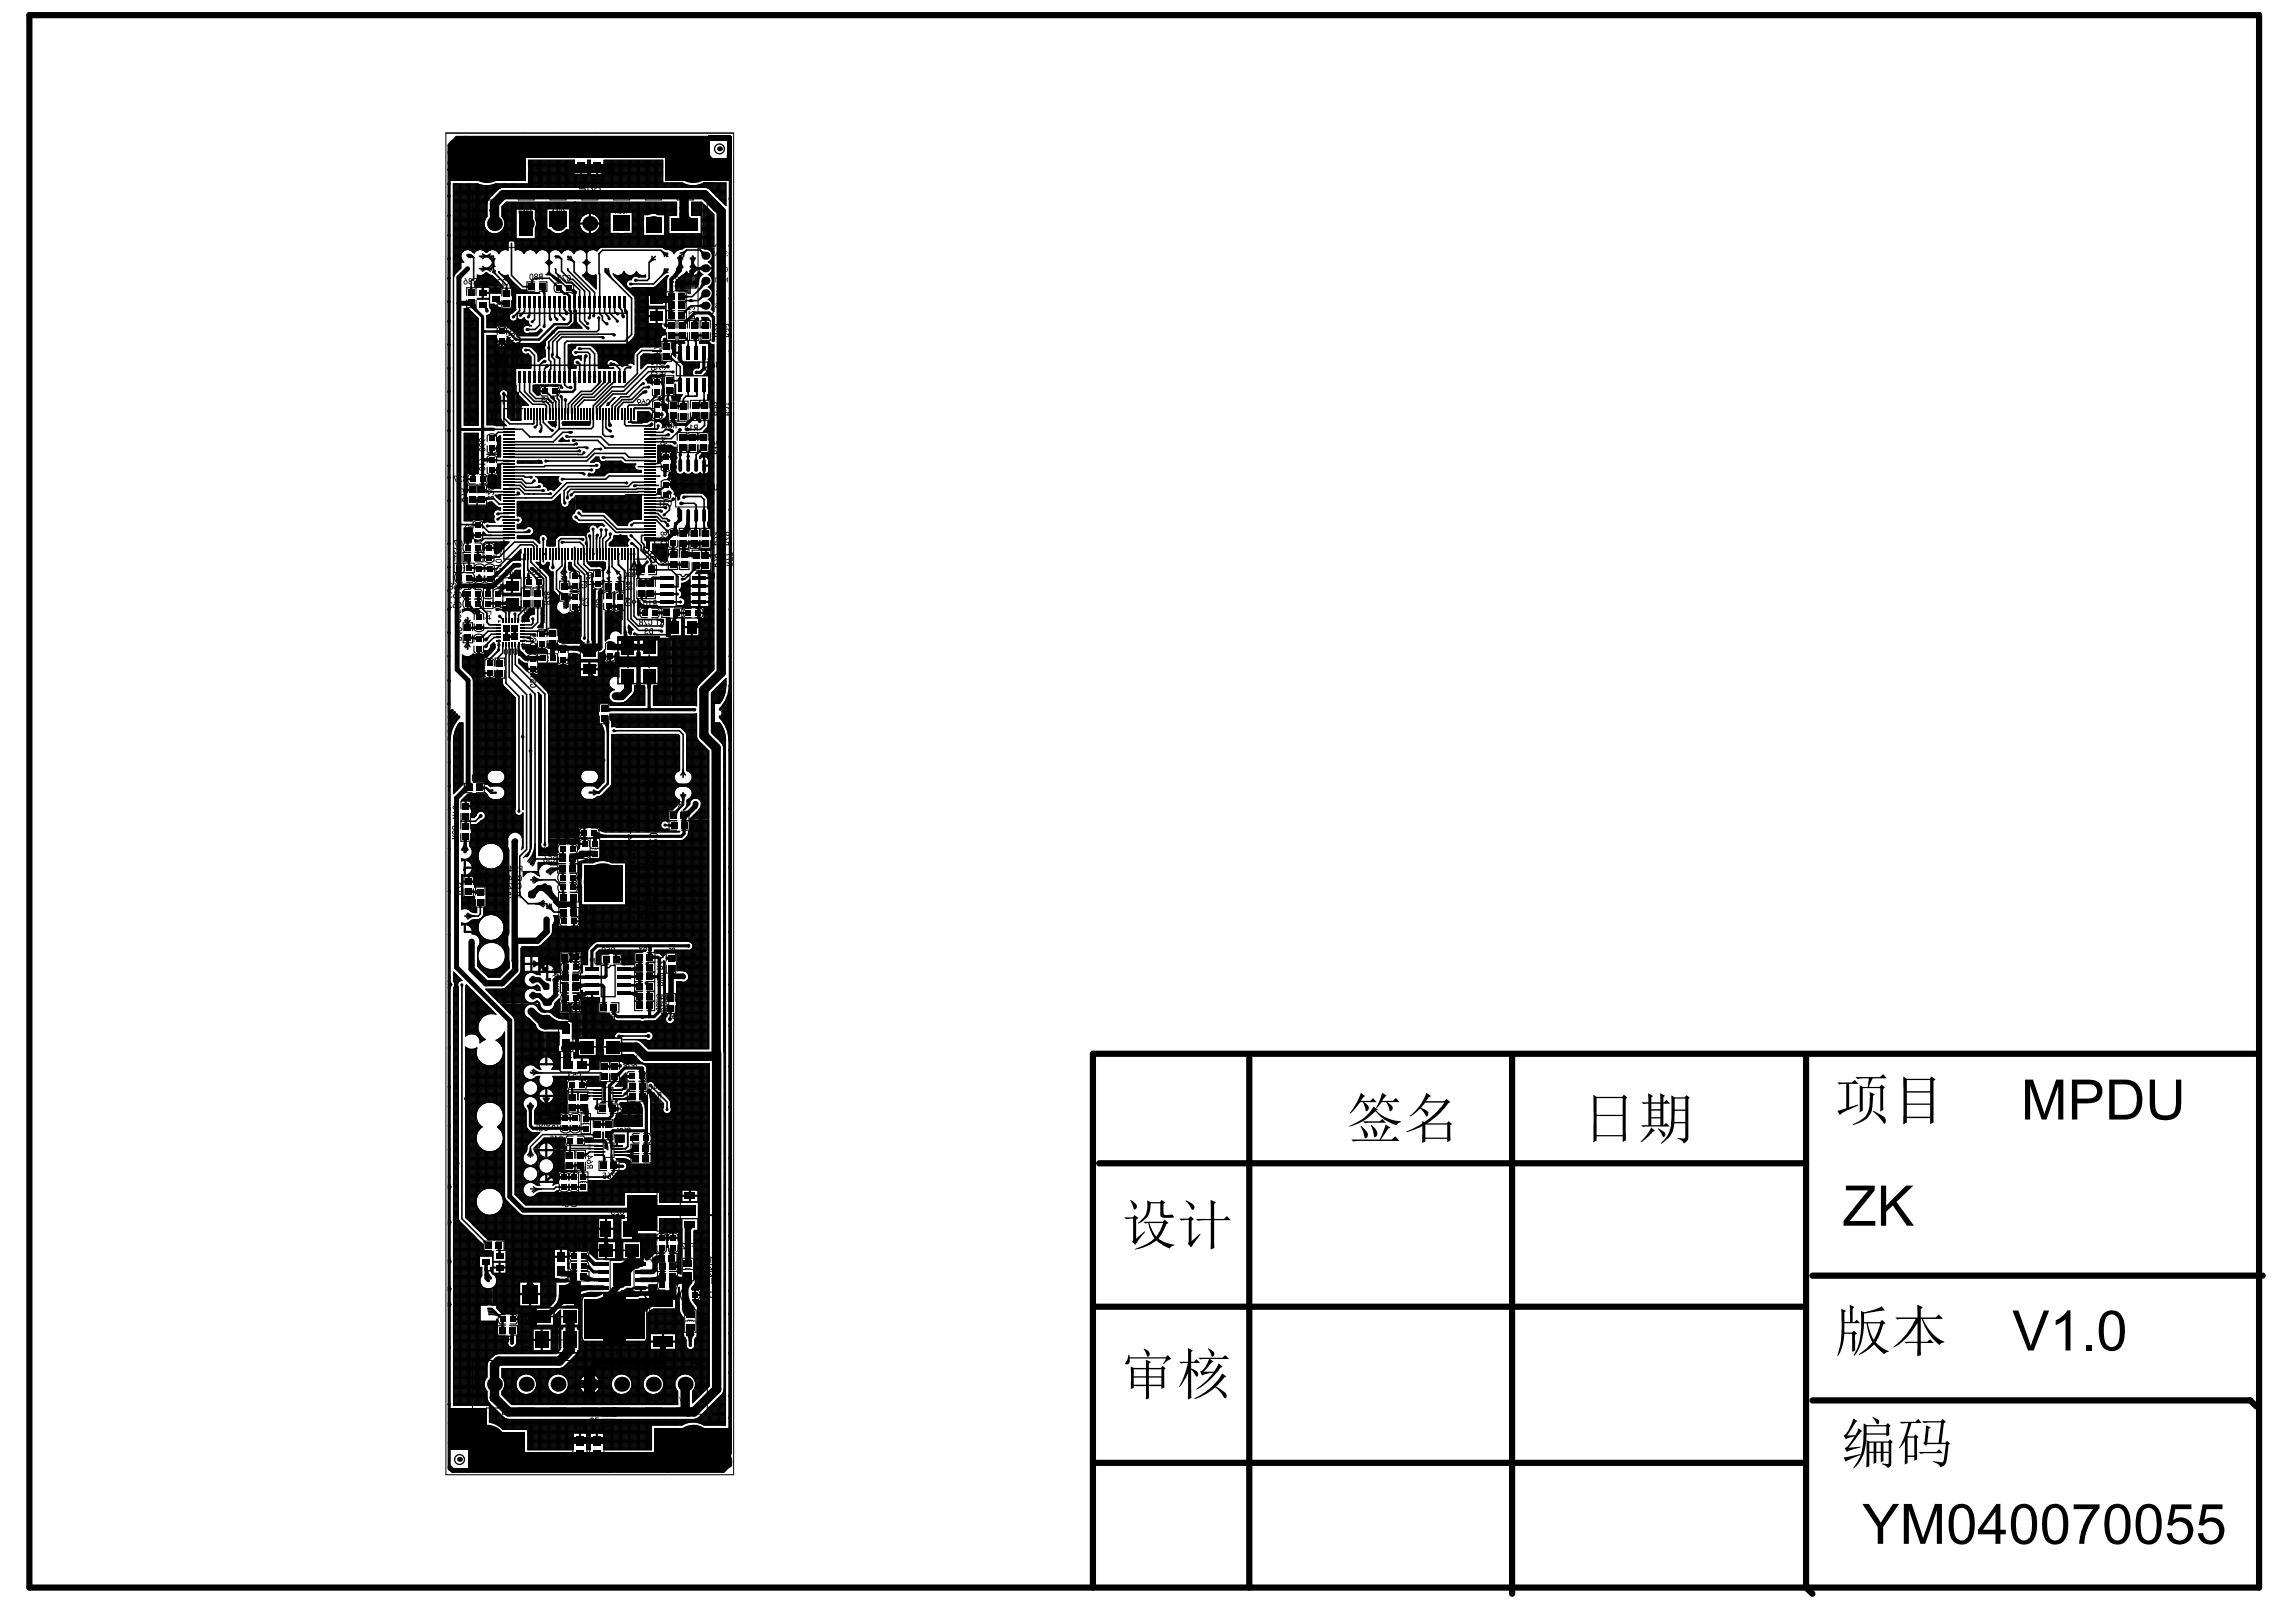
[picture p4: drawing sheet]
<svg xmlns="http://www.w3.org/2000/svg" width="287mm" height="202mm" viewBox="0 0 287 202" stroke-linecap="round" stroke-linejoin="round" font-family="sans-serif">
<g fill="none" stroke="#000" stroke-width=".77">
<path d="M3.7 1.9h278.6v196.4h-278.6zM156.1 132.1v66.2M189 132.1v67M225.7 132.1v66.2l.8 .8M282.3 131.7h-145.7v66.6M77.5 158.2a2.14 2.14 0 0 0 1.5-2v1.4l.1 .1h1a1.69 1.69 0 0 0-1.7 1.3M77.7 159.2v1l-3.6 3.6v1.3M78.7 158.2l-.1 .2-.2 .5M78.8 156.5l.1 .2 .1 .4M79 157.3a1.8 1.8 0 0 1-1.2 1.7M79 157.9a1.19 1.19 0 0 1-1.1 .3M79.1 157.9h1a1.77 1.77 0 0 0-1.7 1.2"/>
<path d="M79.1 157.9l-1.5 1.4v1.1l.1 .1M79.1 157.7a1.49 1.49 0 0 0-1.4 1.2 1.41 1.41 0 0 1 1.3-1M79.3 156.5l-.2 .2-.1 .4M79.5 158l.1 .1M79.6 157.7l.1 .1M79.6 157.7l-.6 .3M137.4 145.3h88.3M226.5 159.4h56.3M73.3 172.5a1.21 1.21 0 0 0 .4-.9 1.32 1.32 0 0 0 .4 .9M75.2 162.7l-.3 .5v.3M76 161.9a2.7 2.7 0 0 1-1.9 .8M82.8 167.6v2.6h-8.1l-1 1v1.7"/>
<path d="M136.6 163.3h89.1M226.5 175h54.7l.8 .7M136.6 182.8h89.1"/>
</g>
<g fill="none" stroke="#000" stroke-width=".12">
<path d="M55.7 16.6h36v167.6h-36zM71.7 19.6v-1.5h1.8v1.5M73.7 18.3v1.3M75.5 18.3v1.3M59 24.2h1.8v.8h2v-.8h2v.8h2v-.8h1.9v.8h2v-.8h2v.8h2v-.8h2v.8h2v-.8h2v.8h1.9v-.8h2v.8h2v-.8h1.8v6.7h-29.4zM71.7 20.3v1.5h1.8v-1.5M73.7 20.4v1.3M75.5 20.4v1.3M80.9 36.3h2.3v4.2h-2.3zM87.2 31h1.9v8.1h-1.9zM56.8 70.4h2.5v1.1h-2.5zM58 70.9l.1 .1-.1 .1"/>
<path d="M58 70.4v.3M58 71.3v.2M58 70.7h.1l-.1 .2M58 71.1l.1 .1-.1 .1M60.4 74.7l.3 .1 .1-.1M60.4 73.5h1.2v2.5h-1.2zM60.9 74.7l.1 .1 .1-.1 .1 .1 .1-.1h.3M62.5 77.6h-.2v.2M62.9 72.2h2.2v4.1h-2.2zM65.1 77.6h.2v.2M83.3 77.2h4.1v2.3h-4.1zM84.4 61.8v1.5h4.2v-4.1h-4.2v1.6a.5 .5 0 0 1 .5 .5 .5 .5 0 0 1-.5 .5"/>
<path d="M62.3 80.3v.1l.1 .2h.2M65.3 80.3v.2h-.2M67.2 81.7h2.5v1.1h-2.5zM68.4 81.7v.3l.1 .1-.1 .1 .1 .1-.1 .1M68.4 82.4l.1 .1-.1 .3M72.5 80.4h2.3v4.2h-2.3zM70.2 119.1h2.3v1h-2.3zM71.1 119.1v1l.5-1v1zM73.8 105.9l.3 .1h.1M73.8 104.7h1.1v2.5h-1.1zM74.2 106l.1 .1 .1-.1M74.6 106l-.1 .1-.1-.1"/>
<path d="M74.6 106h.3M69.8 129.1v-1.5h1.8v1.5M69.8 129.9v1.5h1.8v-1.5M70.1 125.3h2.3v1.1h-2.3zM70.1 133.9h1.3M70.1 132.1h1.3M71 125.3v1.1l.5-1.1v1.1zM72.2 133.9h1.3M72.2 132.1h1.3M72.6 139.1h1.2v2.5h-1.2zM75.2 135.8h1.4v1.8h-1.4zM69.2 156.2v1.3"/>
<path d="M69.2 158.3v1.3M71 156.2v1.3M71 158.3v1.3M72.3 146.4h1.2v2.5h-1.2zM72.6 140.4h.3M72.8 147.7l-.1-.1-.1 .1h-.3M72.8 147.7l.1-.1 .1 .1M73.1 147.7l.1-.1 .1 .1M73.1 140.4l-.1-.1-.1 .1M73.1 140.4l.1-.1 .1 .1M73.3 147.7h.2M73.4 140.4l.1-.1 .1 .1"/>
<path d="M73.6 140.4h.2M75.4 142.8h1.3v1.8h-1.3zM76.3 157.4h2.9v4h-2.9v-3.9M76.3 152.1h-1.5v2.8h1.5M78 152.1h1.7v2.8h-1.7M82.1 148.6h.1M82.1 148.6v5.2M82.1 148.6h2.9v5.2h-2.9M85.3 157.2h1.4v2.8h-1.4zM85.3 158.6h.3l.1-.1 .2 .1 .1-.1 .1 .1M86.1 158.6l.1-.1 .1 .1h.3M59 170h29.4v6.7h-1.8v-.8h-2v.8h-2v-.8h-1.9v.8h-2v-.8h-2v.8h-2v-.8h-2v.8h-2v-.8h-2v.8h-1.9v-.8h-2v.8h-2v-.8h-2v.8h-1.8z"/>
<path d="M68.7 167.4h.2M68.9 166.9l1.1 1v-1l-1.1 1zM69.5 166.8v1.1M70 167.4h.3M73.7 179.2v1.3M75.5 179.2v1.3M81.2 161.3h3.3v7.3h-3.3zM84.7 161.7h.3M84.9 161.6v.3M85.6 163.6h1.4v2.8h-1.4zM86.1 165l-.1-.1-.1 .1h-.3M86.2 165l.1-.1 .1 .1"/>
<path d="M86.4 165l.1-.1 .1 .1h.3M71.6 180.5v-1.5h1.8v1.5M71.6 181.3v1.5h1.8v-1.5M73.7 181.3v1.3M75.5 181.3v1.3"/>
</g>
<g fill="#000">
<path d="M58.6 34.8l.2-.1 .2 .3-.1-.1a.12 .12 0 0 0-.2 .1 .12 .12 0 0 0 .1 .1l-.1 .2v.1h.1l.1-.1h.1v.2l-.2 .1-.3-.2 .2-.3-.1-.1zM60.3 34.3l.3-.1 .1 .3h-.1a.14 .14 0 0 0-.1-.1 .14 .14 0 0 0-.2 .1 .14 .14 0 0 0 .2 .1l.2 .4h-.5v-.1h.4l-.3-.3zM61.1 26.1h.1l.1 .5 .1-.5h.1l-.1 .6h-.1zM61.6 26.2l.2-.1 .2 .2-.2-.1a.12 .12 0 0 0-.1 .1 .12 .12 0 0 0 .1 .2l.2 .2h-.4v-.1h.2l-.2-.2zM62.2 26.1l.2 .2h-.1v.4h-.1zM62.2 34.9h.5v.1h-.4l.3 .7h-.2zM62.8 35l.2-.1 .2 .2-.1-.1a.13 .13 0 0 0-.2 0 .13 .13 0 0 0 0 .2 .13 .13 0 0 0 .2 0l-.2 .2v.1l.1 .1 .1-.2 .1 .1-.1 .2h-.2l-.1-.2 .1-.3h-.1zM65.3 26.1h.3v.3l-.2-.1v.2a.11 .11 0 0 0 .1 .1 .11 .11 0 0 0 .1-.1h.1l-.2 .2-.2-.1v-.3h.2v-.1h-.2zM69.4 26.1h.3l.1 .3h-.3v.1l.2 .1 .1-.1v.1l-.3 .1-.1-.1v-.3h.3v-.1h-.3zM69.7 34.4l.3-.1 .2 .2-.4-.1a.13 .13 0 0 0 0 .2 .13 .13 0 0 0 .2 .1l-.2 .1v.2h.1l.2-.1h.1l-.1 .2h-.3l-.1-.3a.11 .11 0 0 0 .1-.1 .11 .11 0 0 0-.1-.1zM70.3 34.4l.3-.1 .2 .2h-.2a.15 .15 0 0 0-.2 0 .15 .15 0 0 0 .1 .2l.2 .4h-.4v-.1h.3l-.3-.3zM70.9 34.4l.2-.1 .2 .3v.5h-.2h-.2l-.1-.3 .2 .1a.14 .14 0 0 0 .1 .1 .14 .14 0 0 0 .1-.2l-.1-.4-.1 .1v.1h-.2z"/>
<path d="M72.4 22.2l.8-.2v.5h-.2v-.4l-.6 .3zM72.4 22.7l.2-.1h.2l.1 .3h.1v-.3h.2v.4l-.5 .1 .1-.3-.2-.1-.1 .2 .1 .1v.1h-.1l-.1-.2zM73.4 23.1h.1v.7l-.3 .1-.1-.1v-.2h.1v.1a.11 .11 0 0 0 .1 .1 .11 .11 0 0 0 .1-.1zM73.6 26.1h.1v.4l.2-.4h.1v.6h-.1v-.4l-.2 .4h-.1zM73.7 23.2l.3-.1 .1 .3a.12 .12 0 0 0-.1 .1 .12 .12 0 0 0 .1 .1v.3h-.4v-.2h.1l.1 .1h.1v-.2h-.2l.1-.1a.13 .13 0 0 0 .1-.2 .13 .13 0 0 0-.1-.1 .13 .13 0 0 0-.1 .2h-.1zM74.1 26.1h.3l.1 .3-.2 .3h-.2v-.3h.2l-.1 .1a.11 .11 0 0 0 .1 .1 .11 .11 0 0 0 .1-.1l-.1-.3-.2 .1zM74.3 22.4l.1-.1 .3 .1 .3-.1 .1 .2-.2 .2-.1-.1 .2-.1-.1-.1h-.1l-.1 .2-.1-.2h-.2v.3l-.1-.1zM74.3 23.5l.3-.1v.1l-.2 .1v.1l.1 .1h.4a.13 .13 0 0 0 .1-.2 .13 .13 0 0 0-.2-.1v-.1l.2 .1 .1 .2-.2 .2h-.3l-.3-.1zM77.3 26.1h.3l.1 .3h-.2l-.1 .1 .1 .1 .2-.1-.1 .2-.3-.1 .1-.3h.2v-.1h-.3zM80 37.6l.4-.2 .3 .1 .1 .3-.3 .2v-.2h.1a.14 .14 0 0 0 .1-.2 .14 .14 0 0 0-.2 0h-.3l-.1 .1v.1h.2v.2l-.3-.1zM80.1 38.1l.1-.1v.1a.13 .13 0 0 0-.1 .2 .13 .13 0 0 0 .2 .1 .13 .13 0 0 0 0-.2h.1l.1 .2h.1l.1-.2-.1-.1v-.1h.1l.1 .2v.2l-.2 .1-.2-.1-.3 .1-.1-.1zM80 38.7l.2-.1v.1a.13 .13 0 0 0-.1 .2 .13 .13 0 0 0 .2 .1 .13 .13 0 0 0 0-.2l.2 .2h.1l.1-.2-.1-.1v-.1l.2 .2-.1 .3h-.2a.15 .15 0 0 0-.2-.1 .15 .15 0 0 0-.1 .1l-.2-.1z"/>
<path d="M81.5 25.8h.3v.1a.11 .11 0 0 1 0 .2 .11 .11 0 0 1-.1 0h-.1v.2l.3-.1-.2 .2-.2-.1v-.3h.2v-.1h-.2zM83.9 35.5l.2 .2v.1l-.1-.1v.6h-.1zM83.8 34.6l.4-.1 .1 .2-.1 .1a.15 .15 0 0 0-.2-.2 .15 .15 0 0 0-.1 .2 .15 .15 0 0 0 .1 .1l.3 .4h-.5v-.1h.3l-.3-.4zM84.3 35.6l.3-.1 .2 .3h-.1a.15 .15 0 0 0-.2-.2 .15 .15 0 0 0-.1 .2 .15 .15 0 0 0 .1 .1l.3 .4h-.5v-.1h.3l-.3-.3zM84.9 25.9h.1l.1 .4 .1-.4h.1l-.2 .6h-.1zM84.4 34.6l.3-.1 .1 .1 .1 .1-.1 .1-.2-.2-.1 .2 .4 .5h-.5v-.1h.3l-.3-.4zM85.4 25.9h.2l.1 .1h-.1a.12 .12 0 0 0-.2 0 .12 .12 0 0 0 .1 .2l.2 .2h-.4h.3l-.2-.3zM85.9 25.9l.2 .1v.1l-.1-.1v.4h-.1zM86.1 38.8h.1v.4l.3-.3h.3l.1 .3-.2 .1-.1-.1a.15 .15 0 0 0 .1-.2 .16 .16 0 0 0-.3 .1l-.3 .2zM86.1 38.3l.1-.1h.2l.1 .2 .1-.2 .2 .1 .1 .3-.2 .1-.1-.1a.12 .12 0 0 0 .1-.1 .12 .12 0 0 0-.1-.1 .12 .12 0 0 0-.1 .1l-.1-.1a.13 .13 0 0 0-.2 .1 .13 .13 0 0 0 .1 .1v.1h-.2zM88.6 30l.3 .2v.1l-.1-.1v.6h-.2zM89.1 30h.1v.7h.2v-.2h.1v.2l-.1 .1h-.2l-.1-.1z"/>
<path d="M89.2 31.4h.1l.1 .5 .2-.5h.1l-.2 .6zM89.3 34.7h.3v.1h-.1v.5h-.1v-.5h-.1zM89.4 37.9h.3v.2l-.2 .2 .1 .1 .1-.1a.11 .11 0 0 1 0 .1 .11 .11 0 0 1-.1 .1h-.1l-.1-.2 .2-.2a.1 .1 0 0 0 .1-.1 .1 .1 0 0 0-.2 0h-.1zM89.5 36.3h.1l.2 .3v-.3v.6l-.1-.3-.2 .3h-.1l.2-.3zM89.7 34.7h.2l.2 .1v.1l-.2 .1a.12 .12 0 0 0-.1 .1 .12 .12 0 0 0 .1 .1 .12 .12 0 0 0 .1-.1 .12 .12 0 0 1 0 .2 .12 .12 0 0 1-.1 0l-.2-.1v-.1l.3-.3-.1-.1-.2 .1zM89.8 37.9h.1l.1 .4 .1-.4h.1v.6h-.1v-.5v.5l-.2-.5-.1 .5zM89.9 36.4l.3-.1 .1 .2-.1 .4h-.2l-.1-.2 .2 .2 .1-.1v-.3a.14 .14 0 0 0-.2-.1 .14 .14 0 0 0-.1 .1zM89.7 31.5l.2-.1 .2 .2-.1-.1a.1 .1 0 0 0-.2 0 .11 .11 0 0 0 .1 .2l-.1 .1a.12 .12 0 0 0 .1 .2 .12 .12 0 0 0 .1-.1h.1l-.1 .1-.3-.1 .1-.2zM90.2 33.4v.4l.2-.4h.1v.6h-.1v-.5l-.2 .5zM90.3 37.9h.4l-.2 .1v.5h-.1v-.5zM90.4 36.3h.3l-.1 .1v.5h-.1v-.5zM90.4 31.9l.1 .1z"/>
<path d="M90.6 33.4h.3l.1 .3-.1 .3h-.3v-.3h.2l-.1 .1 .1 .1 .1-.3a.11 .11 0 0 0-.1-.2 .11 .11 0 0 0-.1 .2h-.1zM90.6 34.7h.1v.4l.2-.4h.1v.6h-.1v-.5l-.2 .5h-.1zM90.6 31.5l.3-.1 .1 .2-.1-.1a.1 .1 0 0 0-.1 0 .1 .1 0 0 0-.1 .1 .1 .1 0 0 0 .1 .1l-.1 .2 .1 .1 .2-.1-.1 .1-.3-.1 .1-.2zM91 31.7h.2l.1-.2v.2h.1h-.1l-.1 .2v-.2zM57.9 59.5l.3-.1 .2 .4-.1 .2-.1 .2h-.3l-.1-.3h.2v.1a.15 .15 0 0 0 .2 .1 .15 .15 0 0 0 0-.2v-.2a.14 .14 0 0 0-.1-.2 .14 .14 0 0 0-.1 .2h-.2zM59.9 56l.3-.1v.1h-.1a.13 .13 0 0 0-.1 .2 .13 .13 0 0 0 .2 .1l.3-.1a.13 .13 0 0 0 0-.1 .13 .13 0 0 0-.1-.1v-.1l.2 .1v.3l-.5 .1-.2-.1zM59.9 58.4l.3-.1-.1 .2a.13 .13 0 0 0-.1 .1 .13 .13 0 0 0 .2 .1h.3a.13 .13 0 0 0 0-.2 .13 .13 0 0 0-.1-.1v-.1l.2 .1v.3l-.5 .1-.2-.1zM59.9 57.9h.8v.1l-.3 .2 .1-.2h-.6zM61.1 44.4l.2-.1 .3 .1 .2 .1 .1 .3h-.2l-.1-.2a.25 .25 0 0 0-.4 0 .25 .25 0 0 0 0 .4l.6 .7 .1 .2h-1v-.2h.7l-.6-.7-.1-.4zM62.4 44.3h.2l.3 .4v.2l-.2-.2v1.2h-.3zM63.2 44.4h.3v1.1a.24 .24 0 0 0 .2 .2 .24 .24 0 0 0 .3-.2v-1.1h.2v1.2l-.1 .2-.3 .2-.3-.1-.2-.2zM63.5 41.6h.1v.3l.5-.3 .2 .1v.2l-.2 .1 .1-.2-.1-.1-.6 .3z"/>
<path d="M63.9 49h.2v1.1a.24 .24 0 0 0 .3 .2 .24 .24 0 0 0 .2-.2v-1.1h.3l-.1 1.2-.1 .2-.2 .1h-.4l-.2-.2zM63.6 42.2l.3-.1v.1h-.1a.13 .13 0 0 0-.1 .2 .13 .13 0 0 0 .2 .1h.2a.12 .12 0 0 0 .1-.2 .12 .12 0 0 0-.2-.1v-.1l.3 .1v.1v.2l-.2 .1h-.3l-.2-.1zM67.7 49.6h.4l.1 .4-.3-.1-.1 .1 .1 .2 .3-.1-.2 .2h-.1l-.2-.1v-.3l.3-.1v-.1h-.3zM68.9 49.7l.2-.1 .2 .3v.3l-.2 .1-.2-.1-.1-.2h.1a.15 .15 0 0 0 .2 .2 .15 .15 0 0 0 .1-.2v-.2a.14 .14 0 0 0-.2-.1 .14 .14 0 0 0-.1 .2h-.1zM80.8 50l.3-.1 .2 .2-.1 .4-.3 .1-.1-.1-.1-.2h.2v.2h.2v-.2v-.3a.13 .13 0 0 0-.2 0 .13 .13 0 0 0 0 .1h-.1zM81.4 45.5l.8-.3v.5h-.1v-.3l-.7 .2zM81.4 46.5l.3-.1-.1 .1a.14 .14 0 0 0-.1 .2 .14 .14 0 0 0 .2 .1h.2a.13 .13 0 0 0 .1-.2 .13 .13 0 0 0-.1-.1v-.1h.1l.2 .3-.2 .2h-.2h-.3l-.1-.2zM81.8 43.5l.7-.3v.5h-.1v-.4l-.6 .3zM81.9 40.6h.1v.3l.4-.3h.2l.1 .4-.2 .1v-.1a.15 .15 0 0 0 .1-.2 .15 .15 0 0 0-.1-.1 .15 .15 0 0 0-.2 .1l-.4 .3zM81.9 41.3l.2-.1h.1l.1 .1 .2-.1h.1l.1 .3-.2 .2v-.1a.13 .13 0 0 0 .1-.2 .13 .13 0 0 0-.1-.1 .13 .13 0 0 0-.1 .2l-.2-.2a.13 .13 0 0 0-.2 .1 .14 .14 0 0 0 .2 .2l-.1 .1-.1-.1zM82.4 45.9l.1-.1 .3 .1 .3-.1 .1 .3-.2 .1v-.1a.12 .12 0 0 0 0-.2 .14 .14 0 0 0-.2 .2l-.1-.2a.13 .13 0 0 0-.2 .1 .13 .13 0 0 0 .1 .1v.1h-.2zM82.6 55.8h.3l-.1 .1a.15 .15 0 0 0-.1 .1 .15 .15 0 0 0 .2 .1h.2a.13 .13 0 0 0 .1-.2 .13 .13 0 0 0-.2 0v-.1h.3v.3l-.1 .1-.4 .1-.3-.2z"/>
<path d="M82.9 52.7h.4l.1 .4h-.3l-.1 .1 .1 .2h.1l.1-.1h.1l-.1 .2h-.2l-.2-.1v-.3l.3-.1v-.2h-.3zM83.9 57l.3-.1 .1 .1 .1-.1h.1l.1 .2v.1l-.2 .2v-.1a.12 .12 0 0 0 .1-.2 .12 .12 0 0 0-.1-.1 .12 .12 0 0 0-.1 .2l-.1-.1a.15 .15 0 0 0-.3 0 .14 .14 0 0 0 .2 .2l-.1 .1-.2-.2zM83.8 57.6h.8v.1l-.3 .2 .2-.1h-.7zM86.3 53l.3 .2v.1l-.2-.1v.6h-.1zM88.9 50.8h.1v.4l.3-.3h.3l.1 .2-.2 .2v-.1a.15 .15 0 0 0 0-.2 .15 .15 0 0 0-.2 .1l-.4 .2zM88.8 55.2l.2-.1h.3v.4l.2-.1v-.3h.1v.4l-.4 .1v-.3l-.2-.1-.1 .1 .1 .3h-.1l-.1-.2zM89 41.1l.3-.1a.11 .11 0 0 0 .1 .1 .11 .11 0 0 0 .1-.1l.2 .1v.3l-.2 .1 .1-.3h-.1l-.1 .1-.1-.1a.13 .13 0 0 0-.2 0 .13 .13 0 0 0 .1 .2v.1l-.2-.1zM88.8 55.8h.8v.1l-.3 .2 .1-.2h-.6zM89.5 45.2h.1v.5a.12 .12 0 0 0 .1 .2 .12 .12 0 0 0 .1-.2v-.5h.1v.6l-.1 .2-.3-.1v-.1zM89.8 41.1l.1-.1 .3 .1 .2-.1 .1 .3-.2 .2 .1-.2a.12 .12 0 0 0 0-.1 .12 .12 0 0 0-.2-.1 .12 .12 0 0 0 0 .2l-.1-.1-.2-.1-.1 .2 .2 .1v.1h-.2l-.1-.2zM89.8 40.5l.1-.1h.2l.2 .4 .1-.1v-.2h.1v.3l-.4 .1v-.1a.15 .15 0 0 0 0-.2 .15 .15 0 0 0-.2 0 .15 .15 0 0 0 .1 .2l-.1 .1-.1-.1zM90.6 50.9l.3-.1a.16 .16 0 0 0 .1 .2 .16 .16 0 0 0 .2-.1l.2 .1-.1 .2-.1 .1-.1-.1h.2a.13 .13 0 0 0-.1-.2 .13 .13 0 0 0-.2 .1l-.1-.1h-.1l-.1 .1 .1 .1v.1h-.1l-.1-.1z"/>
<path d="M90.7 41.1l.2-.1a.16 .16 0 0 0 .2 .2 .16 .16 0 0 0 .1-.1l.2 .1v.2l-.2 .1v-.1h.1a.13 .13 0 0 0-.1-.2 .13 .13 0 0 0-.1 .1l-.2-.1h-.1v.1l.1 .1v.1h-.2v-.1zM90.7 40.6l.2-.2 .2 .2 .2-.1 .1 .1v.2l-.1 .1-.1-.1a.13 .13 0 0 0 .1-.1 .13 .13 0 0 0-.1-.1 .13 .13 0 0 0-.1 .2l-.2-.2-.1 .1 .1 .1v.1h-.1l-.1-.1zM90.6 50.4l.8 .1-.3 .2 .1-.2h-.6zM56 75.3l.3-.1 .2 .2h-.1a.15 .15 0 0 0-.2-.1 .15 .15 0 0 0-.1 .1 .15 .15 0 0 0 .1 .2l.3 .4h-.5v-.1h.3l-.2-.4zM56.1 74l.2-.1 .2 .2-.1 .1-.1-.2-.1 .1v.1l.1 .1v.1h-.1v.2h.1l.1-.1h.1l-.2 .2-.2-.1-.1-.2 .2-.1-.1-.1zM56.8 69.3l.2 .2v.1l-.1-.1v.6h-.1zM56.9 76.9l.1-.1h.2l.1 .1 .1-.1h.1l.1 .1v.2l-.2 .1v-.1a.12 .12 0 0 0 .1-.1 .12 .12 0 0 0-.1-.1 .12 .12 0 0 0-.1 .2l-.1-.2a.15 .15 0 0 0-.3 0 .14 .14 0 0 0 .2 .2v.1h-.2zM56.7 59.4h.5v.1h-.4l.3 .7h-.1zM56.7 68.5h.3l.1 .2h-.1a.15 .15 0 0 0-.2-.2 .15 .15 0 0 0-.1 .2 .15 .15 0 0 0 .1 .1l.3 .4h-.5v-.1h.3l-.3-.4zM56.9 76.3l.1-.1h.3l.1 .3h.1v-.3h.1v.4l-.4 .1 .1-.4h-.2l-.1 .2 .1 .1-.1 .1-.2-.2zM56.7 67.5h.5v.1h-.4l.3 .7h-.1zM57.2 75.3l.3-.1 .2 .3-.1 .4h-.3l-.1-.2h.1v.1a.13 .13 0 0 0 .2 .1 .13 .13 0 0 0 0-.2v-.2a.14 .14 0 0 0-.1-.2 .14 .14 0 0 0-.1 .2h-.1z"/>
<path d="M56.9 77.4l.3-.1-.1 .1a.14 .14 0 0 0-.1 .2 .14 .14 0 0 0 .2 .1h.2a.12 .12 0 0 0 .1-.2 .12 .12 0 0 0-.2-.1v-.1l.3 .1v.3l-.4 .1-.3-.1zM57.5 69.4h.2v.7h-.5v-.1h.3zM57.2 74l.3-.1 .2 .3v.3l-.2 .2h-.2l-.1-.3h.1l.1 .2a.15 .15 0 0 0 .2 0 .15 .15 0 0 0 0-.2l-.1-.2a.13 .13 0 0 0-.1-.1 .13 .13 0 0 0-.1 .1h-.1zM57.3 72.9h.3l.2 .2-.1 .5h-.3l-.1-.3 .1 .1a.14 .14 0 0 0 .2 .2 .16 .16 0 0 0 .1-.3l-.1-.1a.15 .15 0 0 0 0-.2 .15 .15 0 0 0-.2 0v.2h-.1zM57.3 67.6l.1-.1h.2l.2 .3v.3l-.1 .2h-.3l-.1-.3h.1v.1a.14 .14 0 0 0 .2 0 .14 .14 0 0 0 .1-.2l-.1-.2a.13 .13 0 0 0-.1-.1 .13 .13 0 0 0-.1 .2h-.1zM57.4 61.9l.8-.3v.5h-.1v-.4l-.6 .3zM57.5 61.1l.1-.1 .3 .1 .1 .3 .1-.1v-.3h.1v.4l-.4 .1 .1-.3-.2-.1a.14 .14 0 0 0-.2 .2 .14 .14 0 0 0 .2 .1l-.1 .1h-.1zM57.3 59.5l.3-.1 .2 .3-.2-.1a.15 .15 0 0 0-.2 0 .15 .15 0 0 0 .1 .2l.3 .4h-.5v-.1h.3l-.3-.4zM58.2 66.2h.1v.3l.2-.3h.3l.2 .2-.3 .2 .1-.1a.15 .15 0 0 0-.1-.2 .15 .15 0 0 0-.2 .1l-.3 .2zM58.2 66.8l.3-.1v.1l-.1 .1a.14 .14 0 0 0-.1 .2 .14 .14 0 0 0 .2 0h.2a.13 .13 0 0 0 .1-.2 .13 .13 0 0 0-.2-.1v-.1l.3 .1v.2l-.1 .2h-.3l-.3-.1zM59.1 72.9l.3-.1 .2 .3-.1 .4-.3 .1-.1-.1v-.2h.1v.2h.2v-.5a.13 .13 0 0 0-.2 0 .13 .13 0 0 0 0 .1h-.1zM61 61.4h.1v.3l.3-.3h.3l.1 .3-.3 .2 .1-.2a.15 .15 0 0 0 0-.2 .16 .16 0 0 0-.3 .1l-.3 .2z"/>
<path d="M60.6 76.3h.8v.5h-.1v-.4h-.7zM62 72.4h.3l.2 .1-.1 .2h.2v-.3h.1v.3l-.4 .1v-.3h-.2l-.1 .2h.2l-.1 .1-.2-.1zM62 73l.2-.1v.1h-.1a.13 .13 0 0 0-.1 .2 .13 .13 0 0 0 .2 .1l.4-.1a.13 .13 0 0 0 0-.1 .13 .13 0 0 0-.2-.1v-.1l.2 .1 .1 .3-.5 .1-.3-.1zM62 69.2l.3-.1v.1h-.1a.14 .14 0 0 0-.2 .2 .16 .16 0 0 0 .3 .1l.3-.1a.12 .12 0 0 0 0-.1 .12 .12 0 0 0-.2-.1v-.1l.2 .1 .1 .2-.1 .2h-.3l-.3-.1zM62 71h.3v.1h-.2a.14 .14 0 0 0-.1 .2 .14 .14 0 0 0 .2 .1l.3-.1a.13 .13 0 0 0 .1-.1 .13 .13 0 0 0-.2-.1v-.1l.3 .1v.2l-.2 .2h-.3l-.3-.2zM61.9 70.6h.8v.1l-.3 .1 .1-.1h-.6zM61.9 71.9l.8 .1-.2 .2h-.1l.1-.2h-.6zM64.3 71.3l.3-.1 .2 .2-.1 .5-.3 .1-.2-.4h.2v.2l.2 .1v-.2v-.3a.12 .12 0 0 0-.2-.1 .12 .12 0 0 0 0 .2h-.1zM65.5 77.3h.1v.4l.6-.3v.1l-.7 .3zM66.5 71.2l.3-.1 .2 .2h-.1l-.1-.1a.13 .13 0 0 0-.2 .1 .13 .13 0 0 0 .2 .1l-.2 .2a.13 .13 0 0 0 .1 .2 .14 .14 0 0 0 .2-.2l.1 .1-.2 .2-.3-.1v-.2l.1-.2h-.1zM67.1 71.1h.3l.2 .3v.3l-.2 .2-.3-.1v-.3l.1 .1a.15 .15 0 0 0 .2 .2 .15 .15 0 0 0 0-.3v-.2a.13 .13 0 0 0-.2-.1 .13 .13 0 0 0 0 .2h-.1zM70.5 78.8h.3l.1 .4-.3-.1-.1 .3 .2 .1 .2-.1v.1l-.3 .1-.1-.1v-.4l.3-.1-.1-.1h-.2z"/>
<path d="M72.8 74.7h.1v.3l.4-.3h.2l.1 .3-.2 .2v-.1a.15 .15 0 0 0 .1-.2 .15 .15 0 0 0-.1-.1 .15 .15 0 0 0-.2 .1l-.4 .2zM72.6 73.1l.3-.1v.1h-.1a.14 .14 0 0 0-.1 .2 .14 .14 0 0 0 .2 .1h.2a.14 .14 0 0 0 .2-.2 .13 .13 0 0 0-.2-.1v-.1l.2 .1v.3l-.5 .1-.2-.2zM72.8 75.3l.3-.1v.2a.14 .14 0 0 0-.2 .1 .14 .14 0 0 0 .2 .1h.3l.1-.1-.2-.1v-.2l.3 .1v.2l-.1 .2-.4 .1-.3-.2zM72.6 72.6l.8 .1-.3 .2 .1-.2h-.6zM73.3 72.1l.1-.1 .3 .1 .1-.1 .2 .1 .1 .2-.3 .2 .2-.2a.13 .13 0 0 0-.2-.1 .13 .13 0 0 0-.1 .1l-.1-.1-.2-.1v.2l.1 .2h-.1l-.2-.2zM73.3 72.7l.3-.1-.1 .1a.13 .13 0 0 0-.1 .2 .13 .13 0 0 0 .2 .1l.3-.1a.12 .12 0 0 0 0-.1 .12 .12 0 0 0-.1-.1l-.1-.1 .3 .1v.3l-.5 .1-.2-.1zM74.5 75l.3-.1a.11 .11 0 0 0 .1 .1 .11 .11 0 0 0 .1-.1l.2 .1v.2l-.2 .1 .1-.1a.13 .13 0 0 0 0-.2 .13 .13 0 0 0-.2 0 .13 .13 0 0 0 0 .2h-.1v-.2h-.2l-.1 .1 .2 .2v.1l-.1-.1-.1-.1zM74.5 75.5l.3-.1v.2h-.1a.15 .15 0 0 0-.1 .2 .15 .15 0 0 0 .2 0l.3-.1v-.1h-.2v-.2l.3 .1v.3l-.4 .1h-.3l-.1-.2zM78.1 75.3l.3-.1v.2h-.2v.2h.4l.1-.1v-.1h-.2v-.2h.1l.2 .1 .1 .2-.2 .2h-.5l-.1-.1zM80.5 77.4l.1-.1 .3 .1v.2l-.3-.1v.1l.3 .5h-.5v-.1h.4l-.3-.3zM81.1 77.4h.2l.2 .2v.3l-.1 .2h-.3l-.1-.3h.1l.1 .1a.13 .13 0 0 0 .1 .1 .13 .13 0 0 0 .1-.2v-.2a.13 .13 0 0 0-.2-.1 .13 .13 0 0 0-.1 .1l-.1 .1zM80.6 78.5h.3l.1 .2h-.1a.13 .13 0 0 0-.1-.1 .13 .13 0 0 0-.1 .1 .13 .13 0 0 0 .1 .1v.1a.13 .13 0 0 0-.1 .1 .13 .13 0 0 0 .1 .2 .13 .13 0 0 0 .1-.2l.1 .1-.1 .2-.3-.1-.1-.2 .2-.2-.1-.1z"/>
<path d="M81.2 75l.2 .2v.1l-.1-.2v.7h-.1zM82.1 77.3l.3 .2v.1l-.2-.1v.6h-.1zM82.5 69.9l.8-.3v.5h-.1v-.4l-.7 .3zM82.5 62.5l.2 .2v.1l-.1-.1v.6h-.1zM82.6 67.1l.2-.1h.2l.1 .4 .1-.1v-.3h.1v.4l-.4 .1 .1-.3-.2-.1-.2 .1 .2 .3h-.1l-.2-.1zM82.6 67.7l.3-.1v.1h-.2a.13 .13 0 0 0 0 .2 .13 .13 0 0 0 .1 0h.4a.12 .12 0 0 0 0-.2 .12 .12 0 0 0-.2 0v-.1h.3v.3l-.4 .2-.3-.1zM82.9 62.5h.3l.1 .2h-.1a.12 .12 0 0 0-.1-.1 .12 .12 0 0 0-.1 .1 .12 .12 0 0 0 .1 .1l.1 .1-.2 .1v.1a.14 .14 0 0 0 .1 .1 .14 .14 0 0 0 .2-.1h.1l-.1 .1-.3 .1-.1-.1v-.2a.13 .13 0 0 0 .1-.1 .13 .13 0 0 0-.1-.2zM83.5 62.6l.3-.1 .1 .3v.4l-.3 .1-.1-.1-.1-.2h.2v.1l.1 .1 .1-.2v-.3a.12 .12 0 0 0-.2-.1 .12 .12 0 0 0 0 .2h-.2zM88.4 71.6l.3 .1v.1l-.2-.1v.6h-.1zM88.6 76.1h.4l.1 .2-.1 .5h-.3l-.1-.3h.1a.15 .15 0 0 0 .2 .2 .15 .15 0 0 0 .1-.2l-.1-.3a.12 .12 0 0 0-.1 0 .12 .12 0 0 0-.1 .1h-.1zM88.8 71.6h.2v.5a.12 .12 0 0 0 .1 .1 .12 .12 0 0 0 .1-.1v-.5h.1v.6l-.2 .2-.3-.2zM89 67.1h.1v.3l.3-.3h.2l.2 .1-.1 .2-.2 .2 .1-.4h-.1l-.5 .3z"/>
<path d="M89 70l.8-.2v.5h-.1v-.4l-.7 .3zM88.7 60.5h.2l.2 .2-.2-.1a.15 .15 0 0 0-.2 .1 .15 .15 0 0 0 .1 .2l.3 .4h-.5v-.1h.3l-.3-.4zM89.2 60.5h.1v.5a.12 .12 0 0 0 .1 .2 .14 .14 0 0 0 .2-.2v-.5h.1v.6l-.2 .2-.3-.1zM89.8 67.1h.1v.3l.4-.3h.2l.1 .3-.2 .2 .1-.3a.39 .39 0 0 0-.5 .1l-.2 .1zM90 70l.8-.3v.5h-.1v-.4l-.7 .3zM89.8 66.6l.2-.1h.2l.2 .3h.1v-.3h.1v.4l-.4 .1 .1-.3-.3-.1-.1 .1v.1l.2 .1-.1 .1-.2-.2zM90.7 67.1h.1v.3l.3-.3h.3v.4l-.2 .1v-.2a.14 .14 0 0 0 .1-.1 .14 .14 0 0 0-.1-.1 .14 .14 0 0 0-.1 .1l-.4 .2zM90.8 69.9l.8-.3v.5h-.1v-.4l-.6 .3h-.1zM90.8 69.3l.8-.3v.5h-.1v-.4l-.7 .3zM58.3 96.9l.2-.1 .2 .1v.1l-.2-.1-.1 .1 .3 .6h-.5v-.1h.4l-.4-.4zM59 96.8l.3 .2v.1l-.2-.1v.6h-.1zM59.5 82l.3-.1h.3l.1 .3v.1l-.3 .1v-.2h.1a.12 .12 0 0 0 .1-.1 .12 .12 0 0 0-.1-.1h-.4v.2h.2v.2h-.1l-.2-.2z"/>
<path d="M59.5 82.5l.2-.1v.1l-.1 .1a.12 .12 0 0 0 0 .2 .14 .14 0 0 0 .2-.2h.1v.1a.13 .13 0 0 0 .2 0 .13 .13 0 0 0-.1-.2v-.1l.2 .1v.2l-.1 .2h-.1a.13 .13 0 0 0-.2-.1 .13 .13 0 0 0-.1 .1l-.2-.1zM60.8 85.1l.2-.1h.4l.1 .2v.2l-.3 .1v-.1l.2-.1v-.1l-.1-.1h-.3a.14 .14 0 0 0-.2 .2 .13 .13 0 0 0 .2 .1v.1l-.2-.1zM60.7 85.7l.5-.1-.1 .2 .1 .1h.2l-.1-.4 .2 .2v.2l-.1 .1h-.3l-.1-.1a.1 .1 0 0 0 0-.2 .1 .1 0 0 0-.1 0v.3h-.2zM60.8 86.2l.2-.1v.1a.15 .15 0 0 0-.2 .2 .15 .15 0 0 0 .2 .1 .15 .15 0 0 0 .1-.1l.4-.2v.4h-.1v-.3l-.3 .3h-.3l-.1-.2zM63.7 81l.3 .2v.1l-.2-.1v.6h-.1zM64.1 81h.2v.7h.1l.1-.1v-.6h.1v.7v.1h-.3l-.1-.1zM66.2 84.5l.8-.3v.5h-.1v-.3l-.6 .2zM66.3 79.8l.1-.1 .2 .1 .3-.1 .1 .3-.2 .2v-.1a.13 .13 0 0 0 .1-.2 .13 .13 0 0 0-.1-.1 .13 .13 0 0 0-.1 .2l-.1-.1a.15 .15 0 0 0-.3 0 .14 .14 0 0 0 .2 .2l-.1 .1-.1-.1zM66.3 85l.2-.2 .2 .1v.3h.2v-.3h.1v.4h-.4l.1-.3h-.2h-.2v.2l.2 .1-.1 .1-.2-.2zM66.3 80.3h.3v.1l-.3 .1 .1 .1h.4a.12 .12 0 0 0 .1-.1 .12 .12 0 0 0-.2-.1v-.1h.3v.3l-.2 .2h-.3l-.3-.2zM66.3 85.5l.3-.1v.1l-.3 .1v.1l.2 .1h.3a.12 .12 0 0 0 .1-.2 .12 .12 0 0 0-.2-.1v-.1l.3 .1v.3l-.5 .1-.3-.1zM67.9 83.1h.5v.1h-.3l.2 .7h-.1z"/>
<path d="M68.9 83.1h.1v.8h-.5v-.2h.4zM70.1 83.7h.1v.3l.3-.2 .2-.1 .2 .1v.2l-.2 .2 .1-.2a.13 .13 0 0 0-.1-.2 .13 .13 0 0 0-.2 .1l-.4 .3zM70.1 84.3l.3-.1v.2h-.2v.1l.1 .1h.4a.12 .12 0 0 0 .1-.2 .12 .12 0 0 0-.2 0v-.2l.2 .1 .1 .2v.1l-.5 .2-.3-.2zM72.7 84.8l.3 .2v.1l-.2-.1v.6h-.1zM73.8 84.9l.1-.1 .2 .1 .1 .2-.1 .5h-.3l-.1-.3h.1v.1a.11 .11 0 0 0 .1 .1 .11 .11 0 0 0 .2-.1v-.4l-.2-.1-.1 .2h-.1zM75.4 82.9l.2-.1 .1 .1 .1 .2-.2-.2-.2 .2 .4 .5h-.5v-.1h.3l-.3-.4zM75.3 86.8h.8v.1l-.3 .1 .1-.1h-.6zM75.9 82.9l.2-.1 .2 .1 .1 .2-.3-.2-.1 .2 .4 .5h-.5v-.1h.3l-.3-.3zM76.5 82.9h.3l.2 .3-.2 .4h-.3v-.3h.1v.1a.14 .14 0 0 0 .2 .1 .14 .14 0 0 0 0-.2v-.2a.13 .13 0 0 0-.1-.2 .13 .13 0 0 0-.1 .2h-.1zM81.2 97.9l.4-.1v.1h-.2a.15 .15 0 0 0-.1 .2 .15 .15 0 0 0 .2 .1h.5a.16 .16 0 0 0 .1-.2 .16 .16 0 0 0-.3-.1v-.1h.3l.1 .2v.2l-.2 .2h-.4l-.4-.2zM84.8 79.7h.4l.1 .4-.3-.1-.1 .3a.15 .15 0 0 0 .2 0 .15 .15 0 0 0 .1-.1h.1l-.1 .2h-.3l-.1-.3 .2-.2a.1 .1 0 0 0 .1 0 .1 .1 0 0 0 0-.1h-.3zM85.4 79.8l.2-.1h.2l.1 .2-.1 .5h-.3l-.2-.3h.2v.1a.14 .14 0 0 0 .2 .1 .14 .14 0 0 0 0-.2v-.3a.12 .12 0 0 0-.2 0 .12 .12 0 0 0 0 .1h-.2z"/>
<path d="M56.6 101.5l.7-.3v.5v-.4l-.7 .3zM57 111l.7-.3v.5h-.1v-.4l-.6 .3zM57 110.3h.7v.1l-.3 .1 .2-.1h-.6zM59.7 109.8l.8-.2v.5h-.1v-.4l-.6 .3zM59.8 109.1l.3-.1v.1l.3-.1 .1 .3-.2 .2v-.1l.1-.1a.12 .12 0 0 0-.1-.2 .12 .12 0 0 0-.1 .2l-.1-.1a.15 .15 0 0 0-.3 0 .14 .14 0 0 0 .2 .2l-.1 .1-.1-.1zM63.4 111.4h.4l.1 .4h-.3l-.1 .1 .1 .2 .3-.1-.1 .2h-.2l-.2-.1v-.3l.2-.1h.2l-.1-.1h-.3zM63.5 110.4l.4-.1 .1 .2h-.1a.15 .15 0 0 0-.1-.1 .15 .15 0 0 0-.2 .1 .15 .15 0 0 0 .1 .2l.3 .4h-.5v-.1h.3l-.3-.4zM64 111.4h.4l.1 .4h-.1a.16 .16 0 0 0-.3 0 .16 .16 0 0 0 .1 .3 .16 .16 0 0 0 .2-.1h.1l-.1 .2-.3-.1v-.3l.3-.1-.1-.1h-.3zM64.3 108.2h.3l.1 .4-.3-.1-.1 .1 .1 .2h.2v-.1h.1l-.1 .2h-.2l-.2-.1 .1-.3 .3-.1v-.1h-.3zM64.7 110.4l.3-.1 .2 .2v.3l-.2 .3-.3-.1v-.2h.1a.15 .15 0 0 0 .1 .2 .16 .16 0 0 0 .1-.3v-.2a.13 .13 0 0 0-.1-.1 .13 .13 0 0 0-.1 .2h-.1zM64.7 109.4l.3-.1 .2 .3v.3l-.1 .2h-.3l-.1-.3h.1l.1 .2a.18 .18 0 0 0 .2-.1 .18 .18 0 0 0 0-.2v-.2a.13 .13 0 0 0-.2 0 .13 .13 0 0 0-.1 .1h-.1zM67.7 118.9l.2-.1 .3 .2h-.2v-.1a.12 .12 0 0 0-.2 .1 .12 .12 0 0 0 .1 .1l.1 .1-.2 .1v.1l.1 .1 .2-.1h.1l-.1 .2h-.2l-.2-.1v-.2l.1-.1-.1-.1z"/>
<path d="M68.3 118.9l.2-.1 .2 .1v.2l-.2 .1a.13 .13 0 0 0-.1 .1 .13 .13 0 0 0 .1 .2 .13 .13 0 0 0 .1-.2h.1v.1l-.1 .2h-.2l-.2-.2 .1-.2 .3-.2a.1 .1 0 0 0-.1-.1 .1 .1 0 0 0-.1 .1h-.1zM68.8 118.8h.1l.2 .6 .1-.6h.2l-.3 .8h-.1zM68.5 107h.4l.1 .4-.3-.1-.1 .1 .1 .3 .3-.1-.1 .2-.3-.1-.1-.1 .1-.3h.3l-.1-.2h-.3zM69.1 105.8h.3l.2 .2-.1 .5h-.3l-.1-.3h.1v.2a.14 .14 0 0 0 .2 0 .14 .14 0 0 0 0-.2v-.2a.13 .13 0 0 0-.1-.1 .13 .13 0 0 0-.1 .1l-.1 .1zM69.4 118.8h.5v.1h-.2v.7h-.1v-.7h-.2zM70.6 103.7l.1-.1h.2l.2 .2-.1 .1a.15 .15 0 0 0-.2-.2 .15 .15 0 0 0-.2 .2 .15 .15 0 0 0 .2 .1l.2 .4h-.4v-.1h.3l-.3-.3zM71.2 103.7l.3-.1 .1 .2-.1 .1a.13 .13 0 0 0-.1-.2 .13 .13 0 0 0-.1 .2 .13 .13 0 0 0 .1 .1l-.1 .1v.2h.1l.1-.1h.1l-.1 .2h-.2l-.1-.1v-.2l.1-.1-.1-.1zM71.7 103.7l.3-.1 .2 .2-.1 .5-.1 .1h-.2l-.1-.3h.1v.1a.16 .16 0 0 0 .3 .1 .14 .14 0 0 0 0-.2v-.3a.13 .13 0 0 0-.2-.1 .13 .13 0 0 0-.1 .2h-.1zM72.5 114.8l.3 .1v.2l-.1-.2v.7h-.2zM72.5 113.6l.3-.1 .2 .2h-.1a.13 .13 0 0 0-.2-.1 .13 .13 0 0 0-.1 .1 .13 .13 0 0 0 .2 .1l-.2 .2v.1l.2 .1 .1-.2h.1v.1l-.2 .2h-.2l-.1-.2v-.2l.1-.1zM73.1 113.5h.4l.1 .4-.3-.1-.1 .1 .1 .3 .3-.2-.2 .3h-.1l-.2-.2v-.3h.3v-.2h-.3zM73.6 114.9l.2-.1 .2 .2v.4l-.1 .1h-.3l-.1-.3h.2v.1a.14 .14 0 0 0 .1 .1 .14 .14 0 0 0 .1-.2v-.3h-.2v.2h-.2z"/>
<path d="M75.1 105.5l.2-.1h.4l.2 .3-.1 .1-.3 .1 .1-.1a.14 .14 0 0 0 .2-.2 .16 .16 0 0 0-.3-.1h-.1a.15 .15 0 0 0-.2 .1 .15 .15 0 0 0 0 .1l.2 .1v.1l-.3-.1zM75.8 118.3h.4l.1 .4h-.2a.16 .16 0 0 0-.2 0 .16 .16 0 0 0 .1 .3 .16 .16 0 0 0 .2-.1l.1 .1-.2 .1-.3-.1v-.3l.1-.1h.2v-.2h-.3zM76 106.4l.2-.1-.1 .3h.2v-.1l.2 .1a.13 .13 0 0 0 .2 0 .14 .14 0 0 0-.2-.2l.1-.1h.1l.1 .2v.2l-.2 .1-.2-.1-.3 .1-.1-.2zM76 105.7h.8v.5h-.1v-.4h-.7zM78.3 112.1h.1v.4h.4v-.4h.1v.4h.3v-.4h.1v.6h-1zM78.3 107l1-.4v.7h-.1v-.6l-.9 .4zM78.3 109h.1v.4l.6-.4h.3l.1 .2-.1 .3-.2 .1-.1-.1 .2-.2a.17 .17 0 0 0-.1-.2 .17 .17 0 0 0-.2 .1l-.6 .4zM78.8 105.8h.1v.7h-.1zM78.8 103.5h.1v.7h-.1zM78.3 107.6h1.1v.1l-.3 .3h-.1l.1-.2h-.8zM78.3 113.1h.9v-.2h.1v.6h-.1v-.2h-.9zM79.7 113.3h.1v.5h.4v-.4h.1v.4h.3v-.4h.1v.6h-1z"/>
<path d="M79.7 109.1h.1v.1h-.1zM79.7 109.7h1v.1l-.2 .2h-.1l.1-.2h-.8zM79.7 112.8l1-.3v.2l-.7 .2 .7 .2v.2l-1-.3zM79.7 110.5l1-.3v.1l-.7 .2 .7 .2v.2l-1-.3zM81.2 114.2h1v.2l-.6 .1 .6 .1v.2h-1v-.1h.6l-.6-.1v-.2l.6-.1h-.6zM81.2 111.8h.1v.5h.3v-.4h.2v.4h.3v-.5h.1v.7h-1zM81.2 111.1h.1v.4h.9v.2h-1zM81.2 107.9h1v.2l-.6 .2 .6 .1v.2h-1v-.2h.6l-.6-.1v-.1l.6-.1h-.6zM81.2 100.9h.1v.5l.9-.5v.6h-.1v-.4l-.8 .5h-.1zM81.2 100.1l.6 .3 .4-.3v.2l-.4 .3h.4v.2h-1v-.2l.5-.1-.5-.2zM81.2 102.8l1-.4v.7h-.1v-.5l-.9 .4zM81.2 104.8h.1v.5l.5-.4h.3l.1 .1v.3l-.3 .2v-.2l.2-.1v-.1l-.2-.1-.7 .5z"/>
<path d="M81.2 105.7l.2-.1h.8v.2h-.9a.17 .17 0 0 0 0 .2 .17 .17 0 0 0 .2 .1h.7v.1h-.9l-.1-.2zM81.6 101.7h.2v.7h-.2zM81.2 103.5h1v.1l-.2 .2h-.1l.1-.2h-.8zM83.6 118h.8l-.3 .2 .1-.1h-.6zM83.6 117.4h.8v.1l-.3 .2 .1-.2h-.6zM84.3 100l.3 .2v.1l-.2-.1v.6h-.1zM86.4 103h.5v.1h-.4l.3 .7h-.1zM68.5 129l.2 .1v.2l-.1-.2v.7h-.1zM68.8 129h.5v.8h-.1v-.4h-.3v-.1h.3v-.2h-.4zM69.1 137.3l.3-.1 .1 .1 .2-.1 .2 .3-.2 .2-.1-.1 .2-.1a.12 .12 0 0 0-.1-.2 .14 .14 0 0 0-.2 .2l-.1-.1a.13 .13 0 0 0-.2 0 .13 .13 0 0 0 .1 .2v.1l-.2-.1zM69.1 124.3l.3-.2-.1 .1h.6v.2h-.8zM69.3 119.8l.3-.1 .2 .3v.4l-.3 .1-.2-.1v-.2h.1v.2h.2l.1-.2-.1-.3a.12 .12 0 0 0-.1 0 .12 .12 0 0 0-.1 .1h-.1z"/>
<path d="M69.1 122.3l.1-.1-.1 .2 .1 .2 .6-.4v.5h-.1v-.3l-.4 .3h-.2l-.1-.2zM70 137.4l.8-.3v.5h-.1v-.4l-.7 .3zM69.6 135.1h.4l.1 .4h-.3h-.1l.1 .3 .2-.1h.1l-.1 .2h-.2l-.2-.2 .1-.3h.3l-.1-.2h-.3zM70.2 135.2l.1-.1h.2l.2 .3-.1 .4h-.3l-.1-.2h.1v.1a.14 .14 0 0 0 .2 .1 .15 .15 0 0 0 0-.3v-.2a.13 .13 0 0 0-.2-.1 .13 .13 0 0 0 0 .2h-.1zM71 134l.2-.1 .2 .2h-.1v-.1a.13 .13 0 0 0-.2 .1 .14 .14 0 0 0 .2 .2l-.2 .1a.13 .13 0 0 0 .1 .2 .13 .13 0 0 0 .1-.1h.1l-.1 .2-.3-.1v-.2l.1-.1-.1-.1zM71.6 133.9h.3l.1 .4h-.3v.3a.14 .14 0 0 0 .2 0 .14 .14 0 0 0 .1-.1h.1l-.1 .1-.1 .1-.3-.1v-.3l.3-.1v-.2h-.3zM72.2 134l.2-.1 .2 .3v.4l-.3 .1-.1-.1-.1-.2h.1l.1 .2h.1l.1-.2-.1-.3a.12 .12 0 0 0-.1 0 .12 .12 0 0 0-.1 .1h-.1zM72.4 125.7l.2-.1h.2l.1 .2h-.1a.15 .15 0 0 0-.1-.1 .15 .15 0 0 0-.2 .1 .15 .15 0 0 0 .1 .2l.3 .4h-.5v-.1h.3l-.2-.3zM73 125.7l.3-.1 .2 .1-.1 .2-.1 .1a.14 .14 0 0 0-.2 .1 .14 .14 0 0 0 .1 .2 .14 .14 0 0 0 .2-.2h.1v.2l-.2 .1h-.2l-.1-.2v-.2l.3-.1a.1 .1 0 0 0 0-.2 .11 .11 0 0 0-.2 .1h-.1zM72.7 124.5h.5v.1h-.4l.3 .7h-.1zM73.1 128.7h.4l.1 .4-.3-.1-.1 .1 .1 .2h.1l.1-.1h.1l-.2 .3-.3-.2v-.3l.3-.1v-.1h-.3zM73.5 125.6h.2l.1 .6 .2-.6h.1l-.2 .8h-.1z"/>
<path d="M73.9 124.6l.3-.1 .2 .3-.1 .4-.3 .1-.1-.1v-.2h.1v.1l.2 .1v-.2v-.3a.12 .12 0 0 0-.2-.1 .12 .12 0 0 0 0 .2h-.1zM74.2 125.6h.4v.1h-.1v.7h-.2v-.7h-.1zM74.3 119.7h.1v.6l.1 .1 .1-.1v-.6h.1v.6l-.1 .1-.2 .1-.1-.2zM74.4 135h.1v.6a.12 .12 0 0 0 .1 .1 .12 .12 0 0 0 .2-.1v-.6h.1v.6l-.2 .2h-.2l-.1-.1zM75.8 126.6h.4l.1 .4h-.1a.16 .16 0 0 0-.3 0 .16 .16 0 0 0 .1 .3 .16 .16 0 0 0 .2-.1l.1 .1-.2 .1-.3-.1v-.3l.2-.1h.2l-.1-.2h-.3zM77.9 132.4l.2-.1 .2 .1 .1 .3h.2v-.3h.1v.3l-.4 .1v-.3h-.2l-.1 .2 .1 .1h-.1l-.1-.1zM77.9 131.9h.8v.1l-.3 .2 .1-.2h-.6zM78.9 131.9l.2-.1h.2l.1 .3h.1v-.3h.1v.4l-.4 .1 .1-.3-.2-.1-.1 .1v.1l.1 .1v.1h-.1l-.2-.2zM81.2 136.4l.2 .2v.1l-.1-.1v.6h-.1zM81.7 134h.2l.2 .1v.1h-.1a.12 .12 0 0 0-.1-.1 .12 .12 0 0 0-.2 .1 .12 .12 0 0 0 .2 .1v.1l-.1 .1-.1 .1a.14 .14 0 0 0 .2 .1 .14 .14 0 0 0 .1-.1h.1v.1l-.3 .1-.1-.1-.1-.2a.13 .13 0 0 0 .1-.1 .13 .13 0 0 0-.1-.2zM82.2 134.1l.3-.1 .2 .3-.1 .4-.2 .1-.2-.1v-.2h.1v.1l.2 .1 .1-.2-.1-.3a.12 .12 0 0 0-.2-.1 .12 .12 0 0 0 0 .2h-.1zM82 125.9h.5v.1h-.4l.3 .7h-.1z"/>
<path d="M82 124.3l.2-.1h.2l.1 .2-.2-.1-.2 .1 .4 .6h-.5v-.1h.3l-.2-.3zM82.1 125.1h.3l.1 .2h-.1a.12 .12 0 0 0-.1-.2 .14 .14 0 0 0-.2 .2 .12 .12 0 0 0 .2 .1v.1l-.2 .1a.13 .13 0 0 0 .1 .2 .14 .14 0 0 0 .2-.2h.1l-.1 .2h-.2l-.2-.1v-.2a.12 .12 0 0 0 .1-.1 .12 .12 0 0 0-.1-.1zM253.1 134.9h1l1.4 4.3 1.5-4.3h.9v5h-.7v-4.2l-1.4 4.2h-.6l-1.5-4.3v4.3h-.6zM268.7 134.9h.6v2.9a1.35 1.35 0 0 0 .6 1.4 1.52 1.52 0 0 0 1.9-.4l.1-.9v-3h.7v2.9a1.8 1.8 0 0 1-1.7 2.1l-.3 .1a1.78 1.78 0 0 1-1.9-2.1zM59 157.2l.2 .2v.1l-.1-.1v.6h-.1zM61.3 154.1l.2-.1 .2 .3-.3-.2a.14 .14 0 0 0 0 .2 .14 .14 0 0 0 .1 .1v.1a.13 .13 0 0 0-.2 .1 .13 .13 0 0 0 .2 .1 .13 .13 0 0 0 .1-.1h.1v.2h-.3h-.1l-.1-.3a.14 .14 0 0 0 .1-.1 .14 .14 0 0 0-.1-.1zM65.3 159.1h.2h.2v.2l-.2-.1-.1 .1 .3 .5h-.4v-.1h.3l-.3-.3zM66 159.1l.3 .1v.2l-.2-.2v.6h-.1zM66.4 159.2l.3-.1 .2 .2v.3l-.2 .2h-.2l-.1-.3 .1 .1a.15 .15 0 0 0 .2 .1 .15 .15 0 0 0 .1-.2l-.1-.3a.13 .13 0 0 0-.1 0 .13 .13 0 0 0-.1 .2h-.1zM67.1 139.8l.2-.1h.4l.2 .3-.1 .1-.3 .1v-.1h.1a.13 .13 0 0 0 .1-.2 .13 .13 0 0 0-.2-.1h-.3a.12 .12 0 0 0 0 .2 .12 .12 0 0 0 .1 .1v.1l-.2-.1zM67.1 140.4l.4-.1-.1 .2 .1 .1 .2-.1v-.1l-.1-.1v-.1l.3 .2-.1 .2-.1 .2-.3-.1-.1-.1a.1 .1 0 0 0 0-.2 .1 .1 0 0 0-.1 0v.3h-.1zM67.1 140.9h.4l-.1 .2 .2 .1a.14 .14 0 0 0 .1-.1 .14 .14 0 0 0-.1-.2l.1-.1 .2 .2-.1 .2-.2 .2-.3-.1v-.3h-.1v.3h-.1z"/>
<path d="M68.2 157.6l.2-.1h.2l.2 .3h.1v-.3h.1v.4l-.4 .1v-.1a.16 .16 0 0 0 0-.3 .16 .16 0 0 0-.3 .1 .16 .16 0 0 0 .2 .2l-.1 .1-.2-.1zM68 139.8l.3-.1h.3l.2 .2-.1 .2-.2 .1v-.2a.14 .14 0 0 0 .2-.2 .13 .13 0 0 0-.2 0h-.3a.12 .12 0 0 0-.1 .2 .12 .12 0 0 0 .2 0v.2l-.2-.1zM68.2 158.7l.3-.1v.2a.13 .13 0 0 0-.2 .1 .13 .13 0 0 0 .2 .1h.2a.13 .13 0 0 0 .2-.1 .13 .13 0 0 0-.2-.1v-.2l.2 .1 .1 .3-.2 .1h-.3l-.2-.1zM68 140.3l.4-.1-.1 .3 .1 .1 .3-.1v-.1l-.2-.1 .1-.1 .2 .2-.1 .2-.1 .1h-.2l-.2-.2a.1 .1 0 0 0 .1-.1 .1 .1 0 0 0-.2 0v.3h-.1zM68.2 158.2h.8v.1l-.3 .2 .1-.2h-.6zM68.7 141.9h.4l.1 .4h-.1a.15 .15 0 0 0-.2 0 .15 .15 0 0 0 0 .2 .15 .15 0 0 0 .2-.1l.1 .1-.2 .2-.3-.1v-.4l.2-.1 .2 .1-.1-.2h-.3zM69 140.6l.4-.1-.1 .3 .3 .1 .1-.2-.2-.1 .1-.1h.1l.1 .3-.1 .1-.3 .1-.2-.1v-.3l-.1 .1v.3h-.1zM69 139.9h.8v.5h-.1v-.4h-.7zM69.9 142l.3-.1 .2 .3-.1 .4-.3 .1-.1-.1v-.3h.1v.2l.2 .1 .1-.2-.1-.4a.12 .12 0 0 0-.2 0 .12 .12 0 0 0 0 .2h-.1zM70.3 149.3l.5-.2 .2 .2 .1 .2-.1 .1-.3 .1v-.2h.2l.1-.1-.1-.1h-.4a.13 .13 0 0 0-.1 .1 .13 .13 0 0 0 .2 .1v.2l-.3-.1zM70.3 149.8l.4-.1-.1 .3 .3 .1 .1-.1-.2-.2 .1-.1 .1 .1 .1 .2-.2 .2h-.2l-.1-.1-.1-.3-.1 .1v.3h-.1zM71.4 149.2l.2-.1 .4 .1 .1 .1v.2l-.3 .2v-.2h.2a.19 .19 0 0 0-.1-.2 .19 .19 0 0 0-.2 0h-.2a.12 .12 0 0 0-.1 .2 .12 .12 0 0 0 .2 0v.2l-.2-.1-.1-.3z"/>
<path d="M71.6 154.5h.5v.1h-.4l.3 .6a.2 .2 0 0 1-.2-.1 .2 .2 0 0 1-.1-.2zM71.6 155.3h.5v.1h-.4l.3 .7h-.1zM72.3 154.4l.3 .2v.1l-.1-.1v.6h-.2zM72.3 153.5l.3 .1v.1l-.1-.1v.6h-.2zM72.4 155.3l.2 .2v.1l-.1-.1v.6h-.1zM72.8 154.5l.2-.1 .2 .3v.3l-.1 .2h-.2l-.2-.3h.2v.1a.15 .15 0 0 0 .2 .1 .15 .15 0 0 0 0-.2v-.3l-.1-.1-.1 .2h-.2zM72.8 153.6l.2-.1 .2 .2v.3l-.1 .2h-.2l-.2-.3h.2v.1a.15 .15 0 0 0 .2 .1 .15 .15 0 0 0 0-.2v-.3h-.1l-.1 .1h-.2zM72.5 149.2h.8v.4h-.1v-.3h-.7zM75.3 146.5h.4l.1 .4h-.3l-.1 .2 .2 .1 .2-.1-.1 .2h-.2l-.2-.1v-.4h.4l-.1-.2h-.3zM76.4 151h.4v.4h-.1a.15 .15 0 0 0-.2 0 .15 .15 0 0 0 0 .2 .15 .15 0 0 0 .3 0h.1l-.2 .2-.3-.1v-.3l.1-.1h.2v-.2h-.3zM77.1 139.7h.1v.4l.3-.3 .2-.1 .2 .1v.3l-.2 .1 .1-.2-.2-.1-.5 .3zM76.7 142h.5v.1h-.3l.2 .7h-.1z"/>
<path d="M77.1 140.4l.2-.1 .2 .1 .1 .3 .2-.1v-.3h.1v.4l-.4 .1v-.3l-.2-.1-.1 .3h.1l-.1 .1-.1-.1zM77.3 142h.2v.6a.12 .12 0 0 0 .1 .1 .12 .12 0 0 0 .1-.1v-.6h.1v.7l-.2 .1h-.2l-.1-.1zM76.9 151.1l.2-.1h.2l.1 .2-.3-.1v.2l.3 .5h-.5v-.1h.3l-.2-.3zM77.5 151.1l.3-.1 .2 .3v.4l-.3 .1-.2-.1v-.2h.1v.1l.2 .1 .1-.2-.1-.3a.12 .12 0 0 0-.1-.1 .12 .12 0 0 0-.1 .2h-.1zM80.6 155.4l.2-.1 .2 .2h-.1a.15 .15 0 0 0-.3 0 .15 .15 0 0 0 .1 .2l.3 .4h-.5v-.1h.4l-.4-.4zM80.6 156.8l.3-.1 .2 .2-.4-.1a.13 .13 0 0 0 0 .2 .13 .13 0 0 0 .2 0l-.1 .1a.14 .14 0 0 0-.1 .2 .14 .14 0 0 0 .1 .1 .14 .14 0 0 0 .2-.2l.1 .1-.2 .2-.3-.1v-.2l.1-.1-.1-.2zM81.2 156.7h.1v.5a.12 .12 0 0 0 .1 .2 .12 .12 0 0 0 .1-.2v-.5h.1v.6l-.2 .2h-.2v-.2zM81.5 141.6h.5v.1h-.4l.3 .7h-.1zM82.1 144.2l.3-.1 .2 .2-.1 .1a.14 .14 0 0 0-.2-.2 .14 .14 0 0 0-.1 .2 .14 .14 0 0 0 .2 .1v.1a.13 .13 0 0 0-.2 .1 .13 .13 0 0 0 .1 .1 .13 .13 0 0 0 .2-.1l.1 .1-.2 .1h-.2l-.1-.3 .1-.1-.1-.1zM82.1 143.1l.3-.1 .2 .3h-.1l-.1-.1a.13 .13 0 0 0-.2 .1 .13 .13 0 0 0 .2 .1l-.1 .1a.13 .13 0 0 0 0 .2 .13 .13 0 0 0 .2-.1l.1 .1-.2 .1h-.2l-.1-.3 .1-.1-.1-.1zM82.2 141.6h.3l.1 .2h-.1a.12 .12 0 0 0-.1-.1 .12 .12 0 0 0-.2 .1 .12 .12 0 0 0 .2 .1v.1h-.1l-.1 .2a.14 .14 0 0 0 .2 .1 .14 .14 0 0 0 .1-.2l.1 .1-.1 .1-.2 .1-.1-.1-.1-.2a.13 .13 0 0 0 .1-.1 .13 .13 0 0 0-.1-.2zM82.7 141.7l.3-.1 .2 .3-.1 .4-.3 .1-.1-.1v-.3h.1v.2l.2 .1 .1-.2-.1-.4a.12 .12 0 0 0-.2 0 .12 .12 0 0 0 0 .2h-.1z"/>
<path d="M85.2 155.4l.2-.1h.2l.1 .2-.3-.1-.1 .2 .4 .5h-.5v-.1h.3l-.3-.4zM86.3 155.3h.5v.8h-.1v-.4h-.3v-.1h.3v-.2h-.4zM87.8 155.3l.1-.1 .3 .1 .2-.1 .2 .3-.2 .1h-.1a.14 .14 0 0 0 .2-.2 .13 .13 0 0 0-.2-.1 .13 .13 0 0 0-.1 .2l-.1-.1a.13 .13 0 0 0-.2 0 .13 .13 0 0 0 .1 .2v.1l-.2-.1zM87.3 150.3h.8l.1 .9h-.2l-.2-.2-.3 .1v.4l.1 .2a.27 .27 0 0 0 .3 0 .27 .27 0 0 0 .2-.3l.2 .1-.3 .4h-.3l-.4-.2-.1-.4 .2-.3 .3-.2 .3 .1-.1-.3h-.6zM87.8 156.4l.3-.1v.1l-.2 .1v.1l.1 .1h.4a.12 .12 0 0 0 0-.2 .12 .12 0 0 0-.1-.1l-.1-.1 .3 .1v.3l-.4 .1-.3-.1zM87.8 155.9h.8v.1l-.3 .2 .1-.2h-.6zM88 157.9h.5v.1h-.4l.3 .7h-.1zM88.4 150.3h.2v1.2a.24 .24 0 0 0 .3 .2 .24 .24 0 0 0 .2-.2v-1.2h.3l-.1 1.4-.1 .2h-.4a.41 .41 0 0 1-.4-.4zM88.8 157l.2 .1v.2l-.1-.2v.7h-.1zM88.9 159.6l.3 .2v.1l-.2-.1v.6h-.1zM88.6 158l.3-.1 .2 .2-.2-.1a.15 .15 0 0 0-.2 .1 .15 .15 0 0 0 .1 .2l.3 .4h-.5v-.1h.3l-.3-.4zM88.7 158.8h.2l.2 .2-.1-.1a.16 .16 0 0 0-.3 .1 .15 .15 0 0 0 .1 .2l.3 .4h-.5v-.1h.3l-.3-.5z"/>
<path d="M89 156.4l.3-.1v.1h-.2v.2h.1h.4a.12 .12 0 0 0 .1-.2 .12 .12 0 0 0-.2 0v-.1h.2l.1 .2-.1 .1-.4 .2-.3-.2zM89 155.9h.8l-.3 .2 .1-.1h-.6zM230.7 148.1h3.6v.6l-3.1 3.8h3.2v.6h-4v-.6l3.1-3.8h-2.8zM235.1 148.1h.6v2.5l2.5-2.5h.9l-2.1 2.1 2.2 2.9h-.9l-1.8-2.5-.8 .8v1.7h-.6zM61.1 174.5h.1l.2 .4 .1-.4h.1l-.2 .6h-.1zM61.6 174.6l.2-.1 .2 .2-.1-.1a.12 .12 0 0 0-.2 .1 .12 .12 0 0 0 .1 .1l.2 .3h-.4v-.1h.3l-.3-.3zM62.2 174.5l.2 .1v.1l-.1-.1v.5h-.1zM62.7 163.2l.2 .2v.1l-.1-.2v.6h-.1zM62.8 166.9l.4 .1 .1 .3h-.3l-.1 .1 .1 .2h.1l.1-.1h.1l-.2 .2-.3-.1v-.3l.3-.1v-.2h-.3zM63.2 163.2l.3 .1v.2l-.1-.2v.6h-.2zM63.7 163.3l.2-.1 .2 .2v.4l-.1 .1h-.3l-.1-.3 .2 .1a.15 .15 0 0 0 .2 .1 .15 .15 0 0 0 0-.2v-.2a.12 .12 0 0 0-.2-.1 .12 .12 0 0 0 0 .2h-.2zM65.2 164.2l.3 .2v.1l-.2-.1v.6h-.1z"/>
<path d="M65.3 174.5l.3 .1a.13 .13 0 0 1 .1 .2 .13 .13 0 0 1-.2 0l-.1 .2h.1l.1-.1a.13 .13 0 0 1 0 .2 .13 .13 0 0 1-.2 0l-.1-.3 .3-.1-.1-.1h-.2zM65.5 166.9l.2-.1 .2 .3a.11 .11 0 0 0 .2 .1 .11 .11 0 0 0 .1-.2 .11 .11 0 0 0-.2 0l.1-.2 .2 .2-.1 .2-.1 .1h-.2l-.1-.3a.13 .13 0 0 0-.2 0 .13 .13 0 0 0 .1 .2v.1l-.2-.1zM65.5 166.4h.8v.1l-.3 .2 .1-.2h-.6zM65.5 168.2h.6v-.2h.2v.5h-.2v-.2h-.6zM65.5 167.6l.8-.2v.1l-.6 .1 .6 .2v.1l-.8-.2zM69.5 174.5h.3v.3h-.2l-.1 .1 .1 .1 .2-.1a.12 .12 0 0 1 0 .2 .12 .12 0 0 1-.2 0l-.1-.1-.1-.2 .3-.1v-.1h-.2zM71.7 178h.1h.3l.1 .2h-.1l-.2-.1-.1 .1 .3 .6h-.4v-.1h.3l-.3-.4zM72.2 178h.5v.1h-.4l.3 .7h-.1zM73.7 174.5h.1v.4l.2-.4h.1v.6h-.1v-.4l-.2 .4h-.1zM74.1 174.6l.2-.1 .2 .2v.2l-.1 .2h-.3v-.3h.2l-.1 .1a.11 .11 0 0 0 .1 .1 .11 .11 0 0 0 .1-.2l-.1-.2-.2 .1zM73.8 177.2l.2-.1 .2 .1v.7h-.1v-.6l-.1-.1-.1 .2h-.1zM74.3 177.1h.5v.1h-.3l.3 .4v.2l-.3 .1-.2-.2 .1-.1a.15 .15 0 0 0 .2 .2 .15 .15 0 0 0 .1-.1 .15 .15 0 0 0-.1-.2z"/>
<path d="M75.4 178h.4l.1 .4h-.3l-.1 .1a.15 .15 0 0 0 .1 .2 .15 .15 0 0 0 .2-.1h.1v.1l-.2 .1-.2-.1-.1-.3 .4-.1-.1-.2h-.3zM76 178.1l.3-.1 .2 .3v.3l-.1 .2h-.4v-.3h.1v.1a.13 .13 0 0 0 .2 .1 .13 .13 0 0 0 0-.2v-.3a.12 .12 0 0 0-.2-.1 .12 .12 0 0 0 0 .2h-.1zM76.2 168.5l.2-.1 .2 .2h-.1a.15 .15 0 0 0-.3 0 .14 .14 0 0 0 .1 .2l.3 .4h-.5v-.1h.3l-.3-.4zM77 168.4h.2v.8h-.5v-.1h.3zM77.4 174.5h.3v.1v.2h-.2l-.1 .1a.11 .11 0 0 0 .1 .1 .11 .11 0 0 0 .2-.1v.2h-.3v-.3l.2-.1v-.1h-.2zM81.5 174.5h.3l.1 .3h-.2l-.1 .1 .1 .1 .2-.1-.1 .2-.3-.1v-.2l.3-.1-.1-.1h-.2zM82.6 169l.2-.1h.2l.1 .2-.3-.1-.1 .2 .4 .4h-.5h.3l-.2-.3zM83.2 169l.3-.1 .2 .3-.1 .4-.3 .1-.1-.1-.1-.3h.2v.2l.2 .1v-.2v-.4a.12 .12 0 0 0-.2 0 .12 .12 0 0 0 0 .2h-.1zM84.9 174.5h.1l.1 .4 .1-.4h.1l-.2 .6zM85.4 174.5h.2l.1 .1v.1l-.2-.1h-.1l.3 .5h-.3v-.1h.2l-.2-.3zM85.9 174.5l.2 .1v.1l-.1-.1v.5h-.1zM87.7 161.3l.2 .2v.1l-.1-.1v.6h-.1z"/>
<path d="M87.8 164.1h.7v.1l-.3 .2 .2-.1h-.6zM87.7 165.5h.4v-.3h.1v.3h.2v-.4h.1v.5h-.8zM88.1 161.4l.2-.1 .3 .3h-.2l-.1-.1a.15 .15 0 0 0-.1 .1 .15 .15 0 0 0 .1 .1l.2 .4h-.4v-.1h.3l-.3-.4zM88.7 161.4h.3l.1 .2v.4l-.1 .1h-.3l-.1-.3h.1a.15 .15 0 0 0 .2 .2 .15 .15 0 0 0 .1-.2v-.3a.13 .13 0 0 0-.2 0 .13 .13 0 0 0-.1 .1h-.1zM89.3 159.7l.3-.1 .2 .3v.4l-.3 .1h-.2v-.3h.1v.2h.2l.1-.2-.1-.3a.12 .12 0 0 0-.1 0 .12 .12 0 0 0-.1 .1h-.1zM236.9 164.6h2.7v-1.6l.7 .3-.3 .3v1h1.9l.4-.4 .5 .6h-2.5a5.6 5.6 0 0 0 2.7 2.8v.1l-.4 .1-.2 .2a6.6 6.6 0 0 1-2.2-3.2h-.2v2.8h.9l.3-.3 .5 .5h-1.7l.1 1.5-.5 .2v-1.7h-1.4l-.2-.2h1.6v-2.4a7.9 7.9 0 0 1-3 3.2v-.2a8.4 8.4 0 0 0 2.8-3.4h-1.8l-.5 .1zM251.5 163.7h.7l1.6 4.5 1.6-4.5h.7l-2 5h-.7zM256.9 165v-.1a2.8 2.8 0 0 0 1.5-1.2h.3v5h-.6v-3.9l-.6 .5-.6 .3zM260.7 168h.7v.7h-.7zM232.7 187.9h.8l1.5 2.3 1.6-2.3h.7l-2 2.9v2.1h-.6v-2.1zM237.9 187.9h1l1.4 4.3 1.5-4.3h.9v5h-.7v-4.2l-1.4 4.2h-.6l-1.4-4.3v4.3h-.7zM259.1 187.9h3.3v.5l-.8 1.1-.6 1.2-.4 1.1-.1 1.1h-.7l.1-.7a8 8 0 0 1 .8-2.4l.9-1.3h-2.5z"/>
<path d="M271.4 187.9h2.5v.6h-2l-.3 1.4a1.61 1.61 0 0 1 2.1 .2 1.61 1.61 0 0 1 .1 2.1 1.68 1.68 0 0 1-1.6 .7 1.68 1.68 0 0 1-1.4-1.1v-.2l.6-.1a1.02 1.02 0 0 0 1.1 1 1.02 1.02 0 0 0 .9-1.1 1.09 1.09 0 0 0-.6-1.2 1.09 1.09 0 0 0-1.3 .4l-.6-.1zM275.3 187.9h2.5v.6h-2.1l-.2 1.4a1.61 1.61 0 0 1 2.1 .1 1.61 1.61 0 0 1 .2 2.1 1.66 1.66 0 0 1-1.6 .9 1.66 1.66 0 0 1-1.5-1.2v-.2l.6-.1a1.03 1.03 0 0 0 1.2 .9 1.03 1.03 0 0 0 .8-1.2 1.08 1.08 0 0 0-.7-1 1.08 1.08 0 0 0-1.2 .4l-.6-.1z"/>
<path d="M58 34.7l.2 .3-.2 .1-.1 .3 .2 .1h.2l.1-.3-.2-.5zM58 35.3a.15 .15 0 0 1 .3 0 .15 .15 0 0 1-.3 0z"/>
<path d="M59.2 34.8l-.1 .2 .2 .2-.2 .3h.1l.2-.3h.1v.3h.1v-.8zM59.3 34.9h.2v.2h-.2z"/>
<path d="M60.9 34.3l-.1 .4 .1 .4 .4-.1v-.5l-.2-.3zM61 34.4h.1l.1 .1-.1 .4h-.1l.1-.1-.1-.1-.1 .1z"/>
<path d="M63.4 35v.2l.1 .1-.2 .4h.1l.2-.4h.1v.4h.1v-.8h-.3zM63.5 35h.2v.2h-.2z"/>
<path d="M64.8 26.1v.1l.1 .2h-.1v.2l.4 .1v-.6zM64.9 26.2h.2v.1h-.2zM64.9 26.4h.2v.2h-.2z"/>
<path d="M65.7 26.1l.1 .3h-.1v.2l.3 .1 .1-.2-.1-.2 .1-.1-.2-.1zM65.8 26.5a.1 .1 0 0 1 .2 0 .1 .1 0 0 1-.2 0zM65.8 26.2a.1 .1 0 0 1 .2 0 .1 .1 0 0 1-.2 0z"/>
<path d="M66.2 26.1v.4h-.1l.2 .2v-.2h.2zM66.3 26.2l.1 .3h-.1z"/>
<path d="M66.2 34.2v.7l.3 .1 .1-.3v-.4l-.2-.1zM66.3 34.3h.2v.4a.14 .14 0 0 1-.1 .2 .16 .16 0 0 1-.1-.3z"/>
<path d="M66.8 34.2v.2l.1 .1-.1 .1v.3l.1 .1h.2l.2-.3-.2-.2 .1-.2-.1-.1zM66.9 34.7a.14 .14 0 0 1 .2 0 .14 .14 0 0 1-.2 0zM66.9 34.4a.12 .12 0 0 1 .2 0 .12 .12 0 0 1-.2 0z"/>
<path d="M67.4 34.3l-.1 .2 .2 .1-.2 .4h.1l.2-.4h.1v.4h.1v-.8zM67.5 34.3h.2v.2h-.2z"/>
<path d="M69.1 26.1l-.2 .6h.1l.1-.2h.1l.1 .2h.1l-.2-.6zM69.1 26.2l.1 .2h-.1z"/>
<path d="M69.9 26.1v.2l.1 .1h-.1v.2v.1h.2l.1-.1v-.2v-.2l-.1-.1zM70 26.5a.1 .1 0 0 1 .2 0 .1 .1 0 0 1-.2 0zM70 26.2a.08 .08 0 0 1 .1 0 .08 .08 0 0 1-.1 0z"/>
<path d="M70.4 26.1v.4h-.1l.1 .2v-.2h.3zM70.4 26.2l.2 .3h-.2z"/>
<path d="M72.4 23.1v.2l.3 .1v.1h-.3v.2h.8v-.3l-.2-.2h-.1l-.2 .1zM72.8 23.3h.2v.2h-.2z"/>
<path d="M73.2 26.2v.4l.4 .1v-.6zM73.3 26.2h.2v.4l-.2-.1z"/>
<path d="M74.3 22.9v.1h.1v.4l.7-.4v-.1h-.6v-.1h-.1v.1zM74.5 23h.4l-.4 .3z"/>
<path d="M77 26.1l-.1 .6 .1-.2h.1l.1 .2h.1l-.2-.6zM77 26.3l.1 .1h-.1z"/>
<path d="M77.8 26.2v.5h.3v-.6zM77.9 26.5a.1 .1 0 0 1 .2 0 .1 .1 0 0 1-.2 0zM77.9 26.3a.08 .08 0 0 1 .1 0 .08 .08 0 0 1-.1 0z"/>
<path d="M78.3 26.1v.4l-.1 .1 .1 .1v-.1h.3v-.1zM78.3 26.2l.2 .3h-.2z"/>
<path d="M81 25.9l.1 .2-.1 .1v.1l.4 .1v-.6zM81.1 25.9h.2v.1h-.1zM81.1 26.2l.2-.1v.2h-.2z"/>
<path d="M81.9 25.9l.1 .2h-.1v.2l.3 .1 .1-.5-.1-.1zM82 26.2a.1 .1 0 0 1 .2 0 .1 .1 0 0 1-.2 0zM82 25.9a.1 .1 0 0 1 .2 0 .1 .1 0 0 1-.2 0z"/>
<path d="M82.4 25.8v.4l-.1 .1 .2 .1v-.1l.2-.1zM82.5 26l.2 .2h-.2z"/>
<path d="M84.9 35.6v.3l.1 .1-.1 .3h.1l.1-.3h.1v.3h.1v-.8zM85 35.7h.2v.2h-.1z"/>
<path d="M85 34.6v.2l.1 .2-.2 .3h.2l.1-.3h.1v.3h.1v-.8zM85.1 34.7l.2-.1v.3h-.2z"/>
<path d="M86.1 39.4v.1l.3 .2v.1h-.3v.1h.8l-.1-.4-.3-.1-.1 .2zM86.5 39.6l.2-.1v.3h-.2z"/>
<path d="M89.7 33.4v.4l.2 .2h.2v-.6zM89.8 33.5l.2-.1v.5l-.2-.1z"/>
<path d="M90.2 34.7v.2l.1 .1-.2 .3h.1l.1-.3h.1v.3h.1v-.6zM90.2 34.8h.2v.2l-.1-.1z"/>
<path d="M59.9 57.5v.1l.2-.2 .1 .3h.2l.2-.1 .1-.2-.1-.2h-.2zM60.3 57.4a.15 .15 0 0 1 .3 0 .15 .15 0 0 1-.3 0z"/>
<path d="M59.9 55.4v.3l.1 .1h.2l.5-.2v-.2l-.3 .2v-.2l-.2-.1zM60 55.6a.15 .15 0 0 1 .3 0 .15 .15 0 0 1-.3 0z"/>
<path d="M59.9 54.8v.3l.2 .2 .6-.3v-.1l-.3 .1v-.1l-.2-.2zM60 55a.16 .16 0 0 1 .3 0 .16 .16 0 0 1-.3 0z"/>
<path d="M62.8 48.9v1.1h-.2v.2h.2v.3h.2v-.3h.7v-.2l-.7-1.1zM63 49.3l.5 .7h-.5z"/>
<path d="M63.5 41v.1h.2v.4l.6-.4v-.1h-.5v-.1h-.1v.1zM63.8 41.1h.3l-.3 .3z"/>
<path d="M68.4 49.6l.1 .3h-.2l-.1 .3 .2 .1h.2l.1-.1v-.2l-.2-.4zM68.3 50.1a.2 .2 0 0 1 .4 0 .2 .2 0 0 1-.4 0z"/>
<path d="M79.6 50l.1 .3 .1 .3h.2l-.2-.3h.3v-.3l-.2-.2zM79.7 50.1a.15 .15 0 0 1 .3 0 .15 .15 0 0 1-.3 0z"/>
<path d="M80.3 49.8l.2 .3h-.2l-.2 .3 .1 .2h.3l.2-.1v-.2l-.3-.5zM80.3 50.4a.16 .16 0 0 1 .3 0 .16 .16 0 0 1-.3 0z"/>
<path d="M81.4 45.9v.3l.2 .1h.2l.4-.3v-.1l-.3 .2v-.1l-.2-.2h-.2zM81.5 46.1a.16 .16 0 0 1 .3 0 .16 .16 0 0 1-.3 0z"/>
<path d="M81.8 43.8v.1l.3 .1v.1h-.3v.2h.7v-.3l-.1-.2h-.2l-.1 .1zM82.2 44l.2-.1v.2h-.2z"/>
<path d="M81.9 41.7v.2l.4 .1v.1h-.4v.1h.8l-.1-.4h-.2l-.1 .1zM82.4 41.9a.13 .13 0 0 1 .1 0 .13 .13 0 0 1 .1 .1v.1h-.2z"/>
<path d="M81.8 42.7v.1h.1v.3l.6-.3v-.1h-.5v-.1h-.1v.1zM82 42.8h.4l-.4 .2z"/>
<path d="M82.4 46.3v.1l.3 .2v.1h-.3v.1h.8l-.1-.4-.2-.1-.2 .2zM82.8 46.5h.2l.1 .2h-.3z"/>
<path d="M82.5 54.7v.1h.2v.3l.6-.3v-.1h-.5v-.1h-.1v.1zM82.8 54.8h.3l-.3 .2z"/>
<path d="M82.4 45.3v.2l.2 .2h.4l.2-.2v-.2l-.3-.1zM82.5 45.4l.4-.1a.16 .16 0 0 1 .1 .2 .16 .16 0 0 1-.2 .1l-.3-.1z"/>
<path d="M82.6 55.3l-.1 .2 .2 .2h.2l.4-.3v-.1l-.3 .2v-.2l-.1-.1zM82.6 55.4a.15 .15 0 0 1 .3 0 .15 .15 0 0 1-.3 0z"/>
<path d="M83.8 58v.1l.4 .2v.1h-.4v.1h.8l-.1-.4-.2-.1-.1 .2zM84.3 58.2h.2v.2h-.2z"/>
<path d="M83.5 52.8v.2a.13 .13 0 0 1 .1 .1 .13 .13 0 0 1-.1 .1l.1 .3 .4-.1v-.2l-.1-.1 .1-.1-.1-.2-.1-.1zM83.6 53.3a.15 .15 0 0 1 .3 0 .15 .15 0 0 1-.3 0zM83.6 52.9a.11 .11 0 0 1 .2 0 .11 .11 0 0 1-.2 0z"/>
<path d="M84.1 52.8v.2l.1 .2-.2 .3h.2l.1-.3h.1v.3h.2v-.8zM84.2 52.9l.2-.1v.3l-.2-.1z"/>
<path d="M85.6 53v.6h-.1v.1h.1v.1h.1v-.1h.4v-.1zM85.7 53.2l.2 .4h-.2z"/>
<path d="M86.7 53.1v.2l.2 .2-.2 .3h.1l.2-.3h.1v.3h.1v-.8zM86.8 53.2h.3v.2h-.2z"/>
<path d="M88.8 56.2v.1l.3 .2v.1h-.3v.1h.8l-.1-.4-.2-.1-.2 .2zM89.2 56.4a.13 .13 0 0 1 .2 0 .13 .13 0 0 1 .1 .1v.1h-.3z"/>
<path d="M88.9 51.4v.1l.3 .2v.1h-.3v.1h.8v-.3l-.1-.2h-.3l-.1 .2zM89.3 51.6a.13 .13 0 0 1 .2 0 .13 .13 0 0 1 .1 .1v.1h-.3z"/>
<path d="M88.9 50.5v.1h.1a.14 .14 0 0 1 .2-.1 .14 .14 0 0 1 0 .2h.4l.1-.2-.1-.2h-.3zM89.3 50.5a.15 .15 0 0 1 .3 0 .15 .15 0 0 1-.3 0z"/>
<path d="M88.9 41.6v.1l.4 .2v.1h-.4v.1h.8v-.3l-.1-.2h-.2l-.1 .1zM89.4 41.8l.2-.1v.3h-.2z"/>
<path d="M89 40.5v.1h.1v.3l.7-.3v-.1h-.6v-.1zM89.2 40.6h.4l-.4 .2z"/>
<path d="M89 45.2l.2 .3h-.3l-.1 .3 .2 .2h.2l.2-.4-.3-.4zM89 45.7a.15 .15 0 0 1 .3 0 .15 .15 0 0 1-.3 0z"/>
<path d="M89.7 51.4v.1l.4 .2v.1h-.4v.1h.8v-.3l-.1-.2h-.2l-.1 .2zM90.2 51.6h.2v.2h-.2z"/>
<path d="M89.7 41.6v.1l.4 .2v.1h-.4v.1h.8v-.3l-.1-.2h-.2l-.1 .1zM90.2 41.8l.2-.1v.3h-.2z"/>
<path d="M89.8 50.9v.4h.2l.2-.1 .2 .1 .1-.1v-.2v-.1h-.2a.13 .13 0 0 1-.1 .1 .14 .14 0 0 1-.2-.2zM89.8 51.1a.15 .15 0 0 1 .3 0 .15 .15 0 0 1-.3 0zM90.2 51.1a.12 .12 0 0 1 .2 0 .12 .12 0 0 1-.2 0z"/>
<path d="M89.8 50.3l-.1 .3 .2 .1 .6-.2v-.2l-.3 .2v-.2l-.2-.1zM89.9 50.5a.15 .15 0 0 1 .3 0 .15 .15 0 0 1-.3 0z"/>
<path d="M90.6 51.4v.1l.3 .2v.1h-.3v.1h.8l-.1-.4-.2-.1-.2 .2zM91 51.6h.2l.1 .2h-.3z"/>
<path d="M90.7 41.6v.1l.3 .2v.1h-.3v.1h.7v-.4l-.3-.1-.1 .2zM91.1 41.8a.12 .12 0 0 1 .2-.1 .12 .12 0 0 1 0 .2v.1h-.2z"/>
<path d="M56.2 72.9v.3h.1l-.2 .1v.2l.1 .2h.3l.1-.2-.1-.3 .1-.2-.1-.1zM56.3 73.4a.13 .13 0 0 1 .2 0 .13 .13 0 0 1-.2 0zM56.3 73.1a.12 .12 0 0 1 .2 0 .12 .12 0 0 1-.2 0z"/>
<path d="M57 79.5v.2l.3 .1v.1h-.3v.1h.7v-.4h-.3l-.1 .1zM57.4 79.7h.2v.2h-.2z"/>
<path d="M57 78.6v.2l.3-.2v.2l.3 .1 .2-.3-.2-.2h-.2zM57.4 78.6a.15 .15 0 0 1 .3 0 .15 .15 0 0 1-.3 0z"/>
<path d="M56.7 75.2l.2 .3h-.3v.3l.1 .1 .2 .1 .1-.1 .1-.2-.3-.5zM56.7 75.7a.15 .15 0 0 1 .3 0 .15 .15 0 0 1-.3 0z"/>
<path d="M56.7 73.9l.2 .3-.3 .1v.3l.1 .1h.2l.2-.1v-.2l-.3-.5zM56.7 74.5a.15 .15 0 0 1 .3 0 .15 .15 0 0 1-.3 0z"/>
<path d="M57 79v.1h.1v.4l.7-.4v-.1h-.6v-.1zM57.2 79.1h.4l-.4 .3z"/>
<path d="M57.2 68.5v.3l.1 .1-.1 .3h.1l.1-.3h.1v.3h.2v-.8zM57.3 68.6h.2v.2h-.2z"/>
<path d="M56.8 72.9l.2 .3h-.2l-.1 .1v.2l.1 .1a.28 .28 0 0 0 .4-.1 .28 .28 0 0 0-.1-.3l-.2-.3zM56.8 73.4a.15 .15 0 0 1 .3 0 .15 .15 0 0 1-.3 0z"/>
<path d="M57.4 62.1v.2l.4 .1v.1h-.4v.2h.8l-.1-.5h-.1l-.2 .1zM57.9 62.3h.2v.2h-.2z"/>
<path d="M58.2 65.6l-.1 .3 .2 .1h.2l.5-.2v-.1l-.3 .2-.1-.2-.1-.2zM58.3 65.8a.16 .16 0 0 1 .3 0 .16 .16 0 0 1-.3 0z"/>
<path d="M58.6 72.8l.2 .3-.3 .1v.3l.1 .1h.2l.1-.1 .1-.2-.3-.5zM58.6 73.4a.16 .16 0 0 1 .3 0 .16 .16 0 0 1-.3 0z"/>
<path d="M61 61.9v.1l.3 .2v.1h-.3v.1h.8l-.1-.4h-.3l-.1 .1zM61.4 62.1h.2v.2h-.2z"/>
<path d="M60.6 77.2v.1h.5v.1h.1v-.1h.2v-.1h-.2v-.4zM60.8 77.2l.3-.2v.2z"/>
<path d="M61 60.9v.2l.2 .2 .4-.1 .2-.1-.1-.2-.2-.1h-.3zM61.1 61l.4-.1a.13 .13 0 0 1 .2 .1 .13 .13 0 0 1-.2 .1h-.3z"/>
<path d="M61.9 68.8v.1l.3-.1 .1 .2 .3 .1 .1-.2v-.2l-.2-.2zM62.3 68.8a.15 .15 0 0 1 .3 0 .15 .15 0 0 1-.3 0z"/>
<path d="M62 69.9l-.1 .2 .2 .2h.5l.1-.2-.2-.3h-.4zM62 70l.5-.1a.15 .15 0 0 1 .1 .2 .15 .15 0 0 1-.2 .1h-.3z"/>
<path d="M63.1 71.3v.3l.3 .4h.1l-.2-.3 .2-.1 .1-.3-.2-.1zM63.2 71.4a.15 .15 0 0 1 .3 0 .15 .15 0 0 1-.3 0z"/>
<path d="M63.7 71.2v.5h-.1v.1h.1v.2h.2v-.2h.3v-.1l-.4-.5zM63.9 71.4l.2 .3h-.2z"/>
<path d="M65.4 77v.1h.5v.1h.1v-.1h.2v-.1h-.2v-.3zM65.6 77l.3-.2v.2z"/>
<path d="M66 71.1v.5h-.1v.1h.1v.2h.1v-.2h.3v-.1l-.3-.5zM66.1 71.3l.2 .3h-.2z"/>
<path d="M65.4 76.1l.1 .5h.2l.2-.1 .3 .1v-.1l-.3-.2v-.1h.3v-.1zM65.6 76.2h.2v.2l-.2 .1z"/>
<path d="M66.2 79.4v.1l.3-.1 .1 .2h.2l.2-.1v-.2v-.1l-.2-.1zM66.6 79.4a.15 .15 0 0 1 .3 0 .15 .15 0 0 1-.3 0z"/>
<path d="M68 75v.2l.3 .1v.1h-.3v.1h.8l-.1-.4h-.2l-.2 .1zM68.4 75.2h.2v.2h-.2z"/>
<path d="M68 74.5v.1h.2v.4l.6-.4v-.1h-.5v-.1h-.1v.1zM68.3 74.6h.3l-.3 .3z"/>
<path d="M68 73.9v.3l.1 .2h.2l.1-.1 .2 .1 .2-.2v-.2l-.2-.1-.2 .1-.1-.1zM68.1 74.1a.13 .13 0 0 1 .2 0 .13 .13 0 0 1-.2 0zM68.4 74.1a.15 .15 0 0 1 .3 0 .15 .15 0 0 1-.3 0z"/>
<path d="M70.1 71.9v.1l.3 .2v.1h-.3v.1h.8v-.3l-.1-.2h-.3l-.1 .1zM70.5 72.1l.2-.1 .1 .3h-.3z"/>
<path d="M69.9 78.8l-.1 .3 .1 .4 .1 .1h.2l.1-.3v-.4l-.2-.1zM70 78.9h.2v.4a.14 .14 0 0 1-.1 .2 .14 .14 0 0 1-.2-.2z"/>
<path d="M70.1 71.4v.2l.1 .2h.3l.4-.3v-.1l-.3 .2v-.2l-.2-.1zM70.2 71.6a.16 .16 0 0 1 .3 0 .16 .16 0 0 1-.3 0z"/>
<path d="M71 78.9v.2l.2 .1-.2 .4h.1l.2-.4h.1v.4h.1v-.8zM71.1 78.9h.3v.2h-.2z"/>
<path d="M73.3 71.5v.3l.2 .1h.4l.2-.2-.1-.2-.2-.1zM73.4 71.6h.4l.2 .1-.2 .1h-.3z"/>
<path d="M78 78.5v.5h-.1v.1h.1v.2h.1v-.2h.3v-.1l-.3-.5zM78.1 78.7l.2 .3h-.2z"/>
<path d="M78 71.6v.4l.1 .1h.2l.1-.1v-.4l-.1-.1zM78.2 71.6h.1v.4a.15 .15 0 0 1-.2-.1 .15 .15 0 0 1 0-.2z"/>
<path d="M78.1 74.7v.1h.1v.4l.7-.4v-.1h-.6v-.1h-.1v.1zM78.3 74.8h.4l-.4 .3z"/>
<path d="M78.2 73.2v.1l.4 .2v.1h-.4v.1h.8l-.1-.5h-.2l-.1 .1zM78.7 73.4a.13 .13 0 0 1 .1-.1 .13 .13 0 0 1 .1 .2v.1h-.2z"/>
<path d="M78.2 72.7v.3l.2 .1h.1l.2-.1 .2 .1 .1-.1v-.2l-.1-.2h-.2v.2l-.1-.2zM78.3 72.9a.15 .15 0 0 1 .3 0 .15 .15 0 0 1-.3 0zM78.7 72.9a.11 .11 0 0 1 .2 0 .11 .11 0 0 1-.2 0z"/>
<path d="M78.5 78.6v.6l.5 .1v-.8zM78.6 78.7l.2-.1v.6l-.2-.1z"/>
<path d="M78.5 71.6v.4l.3 .1 .1-.2-.2 .1-.1-.1 .2-.1 .1-.2-.2-.1zM78.6 71.7a.1 .1 0 0 1 .2 0 .1 .1 0 0 1-.2 0z"/>
<path d="M79 75l.1 .5 .2 .2h.1l-.2-.3h.2v-.4l-.2-.1zM79.1 75.2a.15 .15 0 0 1 .3 0 .15 .15 0 0 1-.3 0z"/>
<path d="M79 71.6v.2h.1l-.2 .3h.2l.1-.2h.1v.2h.1v-.6h-.3zM79.1 71.6h.2v.2h-.2z"/>
<path d="M79.6 75v.3l.1 .1-.2 .3h.2l.1-.3h.1v.3h.1v-.8zM79.7 75.1l.2-.1v.3h-.2z"/>
<path d="M79.9 77.5v.1a.1 .1 0 0 1 .1 .1 .1 .1 0 0 1-.1 .1v.2l.1 .1h.2l.2-.1-.2-.3 .1-.1v-.2l-.2-.1zM80 77.9a.13 .13 0 0 1 .2 0 .13 .13 0 0 1-.2 0zM80 77.5a.11 .11 0 0 1 .2 0 .11 .11 0 0 1-.2 0z"/>
<path d="M80.5 75.1l-.1 .4a.26 .26 0 0 0 .3 .3 .26 .26 0 0 0 .2-.4l-.1-.4h-.2zM80.6 75.1h.1l.1 .2v.3l-.1 .1-.2-.2z"/>
<path d="M81.2 78.6v.6l.4 .1v-.8zM81.3 78.7l.2-.1v.6l-.2-.2z"/>
<path d="M81.6 75.1v.2l.1 .1-.1 .4h.1l.1-.4h.1v.4h.2v-.8h-.3zM81.7 75.2l.2-.1v.2h-.2z"/>
<path d="M82.5 77.4v.3l.1 .1-.1 .3h.1l.2-.3h.1v.3h.1v-.8zM82.6 77.5l.3-.1v.3h-.2z"/>
<path d="M82.5 70.2v.1l.4 .2v.1h-.4v.1h.8v-.3l-.1-.2h-.2l-.1 .1zM83 70.4a.13 .13 0 0 1 .1-.1 .13 .13 0 0 1 .1 .2v.1h-.2z"/>
<path d="M82.6 69.1l-.1 .3 .3 .1a.13 .13 0 0 1 .1-.1 .13 .13 0 0 1 .2 .1l.2-.1-.1-.3h-.1l-.1 .1-.2-.2zM82.6 69.3a.15 .15 0 0 1 .3 0 .15 .15 0 0 1-.3 0zM83 69.3a.12 .12 0 0 1 .2 0 .12 .12 0 0 1-.2 0z"/>
<path d="M82.6 66.5l-.1 .3 .2 .1h.2l.1-.1 .2 .1 .1-.1v-.2l-.1-.2-.2 .1-.3-.1zM82.6 66.7a.15 .15 0 0 1 .3 0 .15 .15 0 0 1-.3 0zM83 66.7a.15 .15 0 0 1 .3 0 .15 .15 0 0 1-.3 0z"/>
<path d="M88.1 76.1v.2v.1l-.1 .2 .1 .1 .3 .1 .1-.1-.1-.3 .1-.3-.2-.1zM88.1 76.6a.15 .15 0 0 1 .3 0 .15 .15 0 0 1-.3 0zM88.2 76.2a.12 .12 0 0 1 .2 0 .12 .12 0 0 1-.2 0z"/>
<path d="M88.9 67.6v.1l.4 .2v.1h-.4v.1h.8v-.3l-.1-.1h-.2l-.1 .1zM89.4 67.8h.2v.2h-.2z"/>
<path d="M89 70.3v.2l.4 .1v.1h-.4v.1h.8v-.3l-.1-.1h-.2l-.1 .1zM89.5 70.5h.2v.2h-.2z"/>
<path d="M89 69.5v.1l.1-.1a.14 .14 0 0 1 .2 0 .14 .14 0 0 1 .1 .2h.2l.2-.1v-.2l-.1-.2h-.2zM89.4 69.5a.15 .15 0 0 1 .3 0 .15 .15 0 0 1-.3 0z"/>
<path d="M89 66.5v.1h.1v.4l.7-.4v-.1h-.6v-.1zM89.2 66.6h.4l-.4 .3z"/>
<path d="M89.8 67.6v.1l.3 .2v.1h-.3v.1h.8v-.4l-.3-.1-.1 .2zM90.3 67.8h.2v.2h-.2z"/>
<path d="M90 70.3v.1l.3 .1v.1h-.3v.2h.8v-.4l-.1-.1h-.3l-.1 .1zM90.4 70.5a.12 .12 0 0 1 .2-.1 .12 .12 0 0 1 .1 .2h-.3z"/>
<path d="M90 69.2v.1a.29 .29 0 0 0 .1 .3 .29 .29 0 0 0 .4-.1l.3-.2v-.1l-.3 .2v-.2l-.1-.1zM90.1 69.4a.15 .15 0 0 1 .3 0 .15 .15 0 0 1-.3 0z"/>
<path d="M90.7 67.6v.1l.3 .2v.1h-.3v.1h.8l-.1-.4-.3-.1-.1 .2zM91.1 67.8h.2v.2h-.2z"/>
<path d="M90.8 70.2v.1l.3 .2v.1h-.3v.1h.8v-.3l-.1-.2h-.3l-.1 .1zM91.2 70.4l.2-.1 .1 .3h-.3z"/>
<path d="M90.7 66.5v.3l.2 .2 .6-.3v-.1l-.3 .1v-.1l-.2-.2zM90.8 66.7a.16 .16 0 0 1 .3 0 .16 .16 0 0 1-.3 0z"/>
<path d="M59.4 96.9v.2l.2 .1-.2 .4h.1l.2-.3h.1v.3h.1v-.8zM59.5 97l.3-.1v.2h-.2z"/>
<path d="M59.4 83.3v.1l.3-.2 .1 .2 .2 .2 .2-.1v-.3l-.1-.2h-.2zM59.8 83.3a.16 .16 0 0 1 .3 0 .16 .16 0 0 1-.3 0z"/>
<path d="M62 85.9v.1l.3-.2v.2l.3 .1 .2-.1v-.2l-.1-.2h-.3zM62.4 85.9a.15 .15 0 0 1 .3 0 .15 .15 0 0 1-.3 0z"/>
<path d="M62 85v.3l.1 .2h.2l.1-.1 .4 .1v-.1l-.3-.2h.3v-.2zM62.1 85.2h.3l-.1 .1a.11 .11 0 0 1-.1 .1 .11 .11 0 0 1-.1-.2z"/>
<path d="M62 86.3v.2l.2 .2 .6-.3v-.1l-.3 .1-.1-.2zM62.1 86.4a.15 .15 0 0 1 .3 0 .15 .15 0 0 1-.3 0z"/>
<path d="M63 81.1v.5l.1 .2h.2l.2-.2-.1-.4-.2-.2zM63.1 81.2h.2v.4a.11 .11 0 0 1-.1 .1 .11 .11 0 0 1-.1-.1z"/>
<path d="M70.1 83.4v.1l.3-.2v.2l.3 .1 .2-.1v-.2l-.1-.2h-.2zM70.5 83.4a.15 .15 0 0 1 .3 0 .15 .15 0 0 1-.3 0z"/>
<path d="M73.2 84.8l.2 .3-.2 .1-.1 .2 .1 .2h.2l.2-.1v-.2l-.2-.5zM73.2 85.4a.15 .15 0 0 1 .3 0 .15 .15 0 0 1-.3 0z"/>
<path d="M75.3 87.2v.1l.3 .2v.1h-.3v.1h.8l-.1-.5h-.2l-.2 .1zM75.7 87.4l.2-.1 .1 .3h-.3z"/>
<path d="M75.3 86.1v.3l.1 .1h.2l.1-.1 .2 .1 .2-.1v-.2l-.2-.2-.2 .2-.1-.2zM75.4 86.3a.14 .14 0 0 1 .2 0 .14 .14 0 0 1-.2 0zM75.7 86.3a.15 .15 0 0 1 .3 0 .15 .15 0 0 1-.3 0z"/>
<path d="M81.3 97l-.1 .7h1v-.5l-.1-.1-.2-.1-.2 .2-.2-.2zM81.8 97.2h.2l.1 .3h-.3zM81.4 97.2a.17 .17 0 0 1 .1 0 .17 .17 0 0 1 .1 .1v.2h-.3z"/>
<path d="M81.2 99v.2h1v-.5l-.2-.2-.2 .1-.2 .1v.3zM81.7 98.8h.4v.2h-.4z"/>
<path d="M56.5 104.3v.1l.3 .2v.1h-.3v.1h.8l-.1-.4-.2-.1-.1 .2zM57 104.5a.13 .13 0 0 1 .1 0 .13 .13 0 0 1 .1 .1v.1h-.2z"/>
<path d="M56.6 101.8v.1l.3 .2h-.3v.2h.7v-.5h-.2l-.2 .1zM57 102a.13 .13 0 0 1 .2-.1 .13 .13 0 0 1 .1 .2h-.3z"/>
<path d="M56.5 103.8v.3l.2 .1h.2l.4-.2v-.1l-.3 .1v-.1l-.2-.2zM56.6 104a.15 .15 0 0 1 .3 0 .15 .15 0 0 1-.3 0z"/>
<path d="M56.5 103.3v.2l.2 .2h.2l.4-.3v-.1l-.3 .2v-.2l-.1-.1h-.3zM56.6 103.4a.15 .15 0 0 1 .3 0 .15 .15 0 0 1-.3 0z"/>
<path d="M56.9 111.3v.1l.4 .2h-.4v.2h.8l-.1-.5h-.2l-.1 .1zM57.4 111.5a.13 .13 0 0 1 .1-.1 .13 .13 0 0 1 .1 .2h-.2z"/>
<path d="M56.6 100.8v.2l.2 .1h.4l.2-.2-.1-.2-.2-.1h-.3zM56.7 100.8l.4-.1a.16 .16 0 0 1 .1 .3 .16 .16 0 0 1-.3 0l-.2-.1z"/>
<path d="M59.7 110.1v.2l.4 .1v.1h-.4v.2h.8l-.1-.5h-.2l-.1 .1zM60.2 110.3a.13 .13 0 0 1 .1 0 .13 .13 0 0 1 .1 .1v.1h-.2z"/>
<path d="M63.6 109.3v.5h-.1v.1h.1v.2h.1v-.2h.4v-.1zM63.7 109.5l.3 .3h-.3z"/>
<path d="M63.7 108.1v.6h-.1v.1h.1v.1h.1v-.1h.4v-.1l-.4-.6zM63.8 108.3l.2 .4h-.2z"/>
<path d="M64.2 110.3v.5h-.2v.1h.2v.2h.1v-.2h.3v-.1zM64.3 110.5l.2 .3h-.2z"/>
<path d="M64.2 109.3v.5h-.1v.1h.1v.2h.1v-.2h.4v-.1l-.4-.5zM64.3 109.5l.2 .3h-.2z"/>
<path d="M64.6 111.5v.2l.1 .2-.1 .3h.1l.2-.3v.3h.2v-.8zM64.7 111.6h.2v.2l-.2-.1z"/>
<path d="M64.9 108.2l-.1 .3 .2 .1-.2 .4h.1l.2-.4h.1v.4h.1v-.8zM65 108.3h.2v.2h-.2z"/>
<path d="M67.9 105.9v.1l.1 .1-.1 .1v.3l.2 .1 .2-.1 .1-.1-.1-.3 .1-.2-.2-.1zM68 106.3a.15 .15 0 0 1 .3 0 .15 .15 0 0 1-.3 0zM68 106a.15 .15 0 0 1 .3 0 .15 .15 0 0 1-.3 0z"/>
<path d="M68 107l.2 .3h-.2l-.1 .2 .1 .2 .2 .1 .2-.2v-.1l-.2-.5zM68 107.5a.16 .16 0 0 1 .3 0 .16 .16 0 0 1-.3 0z"/>
<path d="M68.6 105.8v.5h-.1v.1h.1v.1h.1v-.1h.3v-.1zM68.7 105.9l.2 .4h-.2z"/>
<path d="M69.1 107.1v.2l.1 .1-.1 .4h.1l.2-.4h.1v.4h.1v-.8h-.3zM69.2 107.1h.3v.2h-.3z"/>
<path d="M73 114.8v.5h-.1v.1h.1v.2h.1v-.2h.4v-.1zM73.1 115l.3 .3h-.3z"/>
<path d="M73.7 113.6v.2l.1 .1-.2 .4h.2l.1-.4h.1v.4h.1v-.8h-.2zM73.8 113.6h.2v.2h-.2z"/>
<path d="M75.1 106.7l.1 .3h.4a.26 .26 0 0 0 .2-.3 .26 .26 0 0 0-.4-.2zM75.2 106.8l.1-.1h.3a.14 .14 0 0 1 .1 .2 .14 .14 0 0 1-.2 0h-.3z"/>
<path d="M75.2 118.4l.1 .4 .2 .3h.1l-.1-.1a.14 .14 0 0 1 0-.2 .14 .14 0 0 1 .1 0l.1-.2-.1-.2-.2-.1zM75.3 118.6a.15 .15 0 0 1 .3 0 .15 .15 0 0 1-.3 0z"/>
<path d="M75.1 106.3v.1h.5v.1l.3-.1v-.1h-.2v-.4zM75.3 106.3l.3-.3v.3z"/>
<path d="M76.4 118.4v.3l.1 .1-.2 .3h.2l.1-.3h.1v.3h.1v-.8h-.3zM76.5 118.5l.2-.1v.3l-.2-.1z"/>
<path d="M78.3 113.6v.2h.3v.3h-.3v.2l1.1-.3v-.1zM78.7 113.9h.4l-.4 .1z"/>
<path d="M78.3 104.3v.2h.2v.5l.9-.5v-.2h-.8v-.1h-.1v.1zM78.6 104.5h.5l-.5 .3z"/>
<path d="M78.3 102v.1a.4 .4 0 0 0 .2 .4 .4 .4 0 0 0 .5 0l.4-.3v-.2l-.4 .3-.1-.3-.1-.1h-.3zM78.4 102.2a.21 .21 0 0 1 .4 0 .21 .21 0 0 1-.4 0z"/>
<path d="M78.4 114.5l-.1 .6h1v-.3l-.1-.3-.6-.1zM78.5 114.7l.1-.1h.4l.2 .1v.2h-.8z"/>
<path d="M78.8 110.8v.1h.2v-.1zM78.3 110.8v.1h.1v-.1z"/>
<path d="M78.3 108.3v.3l.3 .2h.6l.2-.3-.1-.2-.3-.1h-.4zM78.5 108.4l.4-.1a.21 .21 0 0 1 .3 .2 .21 .21 0 0 1-.3 .2h-.2a.18 .18 0 0 1-.2-.1 .18 .18 0 0 1 0-.2z"/>
<path d="M78.3 105.2v.3l.3 .2h.5l.3-.3-.2-.3-.2-.1-.5 .1zM78.5 105.3l.4-.1a.19 .19 0 0 1 .3 .2 .19 .19 0 0 1-.3 .1h-.2a.18 .18 0 0 1-.2 0 .18 .18 0 0 1 0-.2z"/>
<path d="M78.3 102.8v.4l.3 .2 .5-.1 .3-.2-.1-.3-.3-.1h-.4zM78.4 103l.5-.2a.22 .22 0 0 1 .3 .2 .22 .22 0 0 1-.3 .2h-.4z"/>
<path d="M79.7 114.1v.1l.4 .3v.1h-.4v.2h1l-.1-.6-.2-.1-.3 .2zM80.3 114.3h.1a.17 .17 0 0 1 .1 0 .17 .17 0 0 1 .1 .2v.1h-.3z"/>
<path d="M79.8 118.1l.1 .4 .2 .3h.1l-.1-.1a.14 .14 0 0 1 0-.2 .14 .14 0 0 1 .2 0v-.2l-.1-.2-.2-.1zM79.9 118.3a.15 .15 0 0 1 .3 0 .15 .15 0 0 1-.3 0z"/>
<path d="M80.2 112v.2h.2v-.2zM79.7 112v.2h.1v-.2z"/>
<path d="M79.7 108v.4l.3 .1h.5l.3-.3-.1-.2-.3-.1h-.4zM79.8 108.1l.3-.1 .4 .1a.18 .18 0 0 1 .1 .2 .18 .18 0 0 1-.3 .1l-.4-.1z"/>
<path d="M80.4 118.1v.2a.1 .1 0 0 1 .1 .1 .1 .1 0 0 1-.1 .1l.1 .3h.2l.2-.1v-.2l-.1-.1 .1-.1-.1-.2-.2-.1zM80.5 118.6a.15 .15 0 0 1 .3 0 .15 .15 0 0 1-.3 0zM80.5 118.2a.15 .15 0 0 1 .3 0 .15 .15 0 0 1-.3 0z"/>
<path d="M81 118.1v.3l.1 .1-.1 .3h.1l.1-.3h.1v.3h.2v-.8h-.3zM81.1 118.2l.2-.1v.3l-.2-.1z"/>
<path d="M81.2 113.6v.3l.2 .1h.6l.2-.2v-.3l-.3-.1h-.4zM81.3 113.6h.3h.4a.18 .18 0 0 1 0 .3 .18 .18 0 0 1-.2 0l-.4-.1z"/>
<path d="M81.3 112.7l-.1 .6h1v-.4l-.2-.2-.4-.1zM81.3 112.9l.3-.1h.3l.1 .1 .1 .2h-.8z"/>
<path d="M81.3 106.5l-.1 .5h1v-.3l-.1-.3h-.6zM81.4 106.6l.3-.1 .2 .1 .2 .3h-.8z"/>
<path d="M81.7 109.8v.1h.2v-.1zM81.2 109.8v.1h.1v-.1z"/>
<path d="M81.2 104.1v.3l.2 .3h.6l.2-.3v-.2l-.2-.2h-.4zM81.3 104.3l.2-.1h.4a.19 .19 0 0 1 .1 .3 .19 .19 0 0 1-.2 0h-.2a.19 .19 0 0 1-.3-.2z"/>
<path d="M81.2 107.6v.2h1v-.5l-.1-.1-.3-.1-.2 .2v.3zM81.8 107.3h.2l.1 .3h-.4z"/>
<path d="M82.1 119.6v.1h.2v.3l.6-.4h-.5v-.2h-.1v.2zM82.4 119.7h.3l-.3 .2z"/>
<path d="M83.6 118.4v.1l.3 .2h-.3v.2h.8l-.1-.5h-.2l-.1 .1zM84.1 118.6a.13 .13 0 0 1 .1-.1 .13 .13 0 0 1 .1 .2h-.2z"/>
<path d="M83.6 100l.2 .3-.2 .1-.1 .3 .1 .1 .2 .1 .2-.2v-.2l-.2-.5zM83.6 100.6a.15 .15 0 0 1 .3 0 .15 .15 0 0 1-.3 0z"/>
<path d="M84.8 100.1l-.1 .3 .2 .1-.2 .4h.1l.2-.4h.1v.4h.1v-.8zM84.9 100.2h.2v.2h-.2z"/>
<path d="M87 103.1v.3h.1l-.1 .4h.1l.2-.3h.1v.3h.1v-.8h-.3zM87.1 103.2l.3-.1v.3l-.3-.1z"/>
<path d="M68.2 119.7l.2 .3-.3 .1v.2l.1 .2h.2l.2-.1v-.2l-.2-.5zM68.2 120.3a.16 .16 0 0 1 .3 0 .16 .16 0 0 1-.3 0z"/>
<path d="M68.8 119.7v.5h-.1v.1h.1v.2h.1v-.2h.3v-.1l-.3-.5zM68.9 119.9l.2 .3h-.2z"/>
<path d="M69.1 138.3v.1l.3 .2v.1h-.3v.1h.8l-.1-.4-.2-.1-.2 .2zM69.5 138.5a.13 .13 0 0 1 .2 0 .13 .13 0 0 1 .1 .1v.1h-.3z"/>
<path d="M69.1 137.8v.3l.1 .1h.2l.5-.2v-.1l-.3 .1v-.1l-.2-.2zM69.2 138a.15 .15 0 0 1 .3 0 .15 .15 0 0 1-.3 0z"/>
<path d="M69.1 135.2l-.1 .1v.5l.3 .1 .2-.2v-.4l-.2-.2zM69.2 135.2a.22 .22 0 0 1 .2 .1 .22 .22 0 0 1 0 .3v.1a.15 .15 0 0 1-.3 0 .15 .15 0 0 1 0-.2z"/>
<path d="M69 121.9v.1l.3-.2 .1 .3 .2 .1 .2-.2v-.2l-.1-.1-.2-.1zM69.4 121.9a.16 .16 0 0 1 .3 0 .16 .16 0 0 1-.3 0z"/>
<path d="M69.1 123.7v.1l.3-.1 .1 .2 .1 .1 .3-.1v-.2l-.1-.2h-.2zM69.5 123.7a.16 .16 0 0 1 .3 0 .16 .16 0 0 1-.3 0z"/>
<path d="M69 121.1l.1 .4h.3l.1-.1 .3 .2v-.2l-.3-.1v-.1h.3v-.1zM69.1 121.2h.3v.2h-.2z"/>
<path d="M69.1 122.9l.1 .4h.3l.1-.1 .3 .2v-.1l-.3-.2v-.1h.3v-.1zM69.2 123h.3l-.1 .2h-.1z"/>
<path d="M70 138.3v.1l.3 .2h-.3v.2h.8l-.1-.5h-.2l-.2 .1zM70.4 138.5a.13 .13 0 0 1 .2-.1 .13 .13 0 0 1 .1 .2h-.3z"/>
<path d="M70 137.8v.2l.1 .2h.3l.4-.3v-.1l-.3 .2v-.2l-.2-.1zM70.1 137.9a.15 .15 0 0 1 .3 0 .15 .15 0 0 1-.3 0z"/>
<path d="M73.4 124.5v.5h-.1v.1h.1v.2h.1v-.2h.3v-.1l-.3-.5zM73.5 124.7l.2 .3h-.2z"/>
<path d="M73.7 128.8v.5l.4 .1v-.7h-.2zM73.8 128.8h.2v.5l-.2-.1z"/>
<path d="M73.7 119.8v.3l.2 .3 .2 .1-.2-.3 .3-.1v-.3l-.2-.1zM73.8 119.9a.15 .15 0 0 1 .3 0 .15 .15 0 0 1-.3 0z"/>
<path d="M73.9 135.1v.2l.1 .1-.2 .2 .1 .1 .4 .1v-.3l-.1-.1 .1-.1v-.2l-.1-.1zM73.9 135.6a.15 .15 0 0 1 .3 0 .15 .15 0 0 1-.3 0zM74 135.2a.12 .12 0 0 1 .2 0 .12 .12 0 0 1-.2 0z"/>
<path d="M75.3 126.7l-.1 .2 .2 .1-.2 .1 .1 .2 .3 .1 .1-.3a.13 .13 0 0 1-.1-.1 .13 .13 0 0 1 .1-.1l-.1-.3zM75.3 127.2a.15 .15 0 0 1 .3 0 .15 .15 0 0 1-.3 0zM75.4 126.8a.12 .12 0 0 1 .2 0 .12 .12 0 0 1-.2 0z"/>
<path d="M76.4 126.7v.3l.1 .1-.1 .3h.1l.2-.3h.1v.3h.1v-.8h-.3zM76.5 126.8l.3-.1v.3l-.3-.1z"/>
<path d="M77.9 132.9v.1l.3 .2v.1h-.3v.1h.8l-.1-.4-.2-.1-.2 .2zM78.3 133.1a.13 .13 0 0 1 .2 0 .13 .13 0 0 1 .1 .1v.1h-.3z"/>
<path d="M77.5 138v.2l.1 .1-.1 .1v.3h.4l.1-.3a.13 .13 0 0 1-.1-.1 .13 .13 0 0 1 .1-.1l-.2-.3zM77.6 138.5a.15 .15 0 0 1 .3 0 .15 .15 0 0 1-.3 0zM77.6 138.1a.15 .15 0 0 1 .3 0 .15 .15 0 0 1-.3 0z"/>
<path d="M78.2 137.9l.2 .3-.3 .1-.1 .3 .2 .1h.2l.1-.1 .1-.2-.3-.5zM78.1 138.5a.2 .2 0 0 1 .4 0 .2 .2 0 0 1-.4 0z"/>
<path d="M78.7 138v.3l.1 .1-.2 .3h.2l.1-.3h.1v.3h.1v-.8h-.3zM78.8 138.1l.2-.1v.3h-.2z"/>
<path d="M78.8 132.9v.1l.4 .2v.1h-.4v.1h.8v-.4h-.3l-.1 .1zM79.3 133.1a.13 .13 0 0 1 .1 0 .13 .13 0 0 1 .1 .1v.1h-.2z"/>
<path d="M78.9 132.4v.1h.1v.4l.7-.4v-.1h-.6v-.1zM79.1 132.5h.4l-.4 .3z"/>
<path d="M81.1 135.5l-.1 .4a.27 .27 0 0 0 .4 .3 .27 .27 0 0 0 .1-.4l-.1-.4zM81.2 135.6a.22 .22 0 0 1 .2 .1 .22 .22 0 0 1 0 .2v.1a.15 .15 0 0 1-.2 0 .15 .15 0 0 1-.1-.2z"/>
<path d="M81.1 134.1v.2a.1 .1 0 0 1 .1 .1 .11 .11 0 0 1-.2 .1l.1 .3h.3l.1-.1v-.2l-.1-.1 .1-.1v-.2l-.2-.1zM81.2 134.6a.13 .13 0 0 1 .2 0 .13 .13 0 0 1-.2 0zM81.2 134.2a.11 .11 0 0 1 .2 0 .11 .11 0 0 1-.2 0z"/>
<path d="M81.7 136.4v.6h-.2v.1h.2v.1h.1v-.1h.3v-.1zM81.8 136.6l.2 .4h-.2z"/>
<path d="M81.7 135.4v.5h-.1v.1h.1v.2h.1v-.2h.4v-.1zM81.8 135.6l.2 .3h-.2z"/>
<path d="M82.1 120.6v.1l.3 .2v.1h-.3v.1h.8l-.1-.4-.2-.1-.2 .2zM82.5 120.8a.13 .13 0 0 1 .2 0 .13 .13 0 0 1 .1 .1v.1h-.3z"/>
<path d="M82.1 122.7v.1l.4 .2h-.4v.2h.8l-.1-.5h-.2l-.1 .1zM82.6 122.9a.13 .13 0 0 1 .1-.1 .13 .13 0 0 1 .1 .2h-.2z"/>
<path d="M82.2 136.5v.3l.1 .1-.1 .3h.1l.1-.3h.1v.3h.1v-.8h-.2zM82.3 136.6l.2-.1v.3h-.2z"/>
<path d="M82.2 135.5v.2l.2 .1-.2 .4h.1l.2-.4h.1v.4h.1v-.8h-.3zM82.4 135.6l.2-.1v.2h-.2z"/>
<path d="M82.1 120.1v.1h.2v.4l.6-.4v-.1h-.5v-.1zM82.4 120.2h.3l-.3 .3z"/>
<path d="M82.2 122.2l-.1 .2 .2 .2h.1l.1-.1 .3 .1 .1-.2-.1-.3-.3 .1v-.1zM82.2 122.3a.15 .15 0 0 1 .3 0 .15 .15 0 0 1-.3 0zM82.6 122.4a.12 .12 0 0 1 .2 0 .12 .12 0 0 1-.2 0z"/>
<path d="M82.2 121.6l-.1 .2 .1 .2h.3v-.1l.3 .1 .1-.2-.1-.3-.3 .2-.1-.2zM82.2 121.8a.15 .15 0 0 1 .3 0 .15 .15 0 0 1-.3 0zM82.6 121.8a.12 .12 0 0 1 .2 0 .12 .12 0 0 1-.2 0z"/>
<path d="M82.6 124.2v.5h-.1v.1h.1v.2h.1v-.2h.4v-.1zM82.7 124.4l.3 .3h-.3z"/>
<path d="M82.6 125v.6h-.1v.1h.1v.1h.1v-.1h.4v-.1zM82.7 125.2l.3 .4h-.3z"/>
<path d="M82.6 126v.2a.1 .1 0 0 1 .1 .1 .1 .1 0 0 1-.1 .1v.3h.3l.1-.1 .1-.2-.1-.1v-.1v-.2l-.2-.1zM82.7 126.5a.15 .15 0 0 1 .3 0 .15 .15 0 0 1-.3 0zM82.7 126.1a.12 .12 0 0 1 .2 0 .12 .12 0 0 1-.2 0z"/>
<path d="M83.2 124.3v.3h.1l-.2 .4h.2l.1-.3h.1v.3h.1v-.8h-.3zM83.3 124.4l.2-.1v.3l-.2-.1z"/>
<path d="M83.2 125.2v.2l.1 .1-.2 .3h.2l.1-.3h.1v.3h.1v-.7h-.3zM83.3 125.2h.2v.2h-.2z"/>
<path d="M83.2 126v.3l.1 .1-.2 .3h.2l.1-.3h.1v.3h.1v-.8h-.3zM83.3 126.1l.2-.1v.3l-.2-.1z"/>
<path d="M84 127.8v.1h.5v.1h.1v-.1h.2v-.1h-.2v-.4zM84.2 127.8l.3-.3v.3z"/>
<path d="M84 126.9l.1 .4h.3l.1-.1 .3 .2v-.1l-.3-.2v-.1h.3v-.1zM84.1 127h.3l-.1 .2h-.2z"/>
<path d="M170.1 136.5l.5 .4-.2 .2-.3 .4h1.2l.3-.3 .4 .5h-1.6a.77 .77 0 0 1 .6 .9 .21 .21 0 0 1-.2 .2 .21 .21 0 0 1-.2-.3l-.3-.8h-.3l-.9 1.1-.4 .3 .8-1.4zM172.7 136.5l.6 .4-.6 .6h1.4l.3-.3 .5 .5h-1.5a.87 .87 0 0 1 .6 .9l-.1 .2h-.2l-.2-.6-.3-.5h-.5l-.5 .6-.2 .1 .3-.7zM168.6 140.7l.2-.1a5.1 5.1 0 0 0 2.8-2.4l.6 .4-.2 .1 .1 .2a4.8 4.8 0 0 0 3 1.2v.1l-.4 .1-.2 .3-1-.5a5.3 5.3 0 0 1-1.6-1.3l-1.6 1.3-1.2 .5-.5 .2zM170 140.7h.1a1.51 1.51 0 0 1 .8 1.2 .24 .24 0 0 1-.2 .3 .24 .24 0 0 1-.2-.3zM171.3 140.6a.47 .47 0 0 1 .5 .3 .71 .71 0 0 1 .1 1.1h-.1l-.2-.7zM168.9 142.4h3.5l.8-1.9 .6 .4-.3 .1-.9 1.4h1.3l.5-.4 .5 .5h-5.3l-.5 .1zM170.4 140.1h2l.4-.3 .4 .5h-2.2h-.4z"/>
<path d="M178.3 136.5l.6 .5-.3 .1-.4 .5h2.3l.2-.3 .6 .4-.3 .1-.5 .7-.9 .9-1.2 .9h2.4l.2-.2 .5 .3-.3 .2 .1 1.9-.4 .2v-.4h-2.8v.3l-.4 .2v-2.1l-1 .5-1 .3v-.1l2-1.1v-.2l.3 .1 .5-.4a9.9 9.9 0 0 0 2-2.1h-2.4l-1.1 1.3-.7 .5-.1-.1 1.3-1.3zM177.5 138.4a.44 .44 0 0 1 .5 .2l.2 .1a.44 .44 0 0 1 .3 .4 .44 .44 0 0 1-.2 .4zM178.1 140.5v1.6h2.8v-1.6z"/>
<path d="M199.5 137.2v2.1h3.3v-2.1zM199.5 139.4v2.4h3.3v-2.4zM199.1 136.8l.4 .2h3.2l.2-.2 .5 .3-.2 .2v5.2l-.4 .2v-.7h-3.3v.5l-.4 .2z"/>
<path d="M206.4 137.9v.7h1.1v-.7zM206.4 138.8v.8h1.1v-.8zM206.4 139.7v.9h1.1v-.9zM206 136.6l.6 .3-.2 .2v.6h1.1v-1.1l.6 .3-.2 .2v.6l.4-.3 .4 .5h-.8v2.7l.3-.3 .5 .4-3.4 .1-.2-.2h.9v-2.7h-.6l-.2-.2h.8zM206.3 140.9l.5 .4-.2 .1-.6 .6-.9 .7-.1-.1 .9-.9zM207.2 141h.1a1.48 1.48 0 0 1 .8 .7v.1a.21 .21 0 0 1-.2 .3 .21 .21 0 0 1-.2-.3zM209.3 137.3v1.3h1.3v-1.3zM209.3 138.8l-.1 1.4h1.4v-1.4zM208.9 136.8l.4 .3h1.3l.2-.3 .4 .3-.2 .2v4.9l-.1 .3-.3 .2a.21 .21 0 0 1-.2 .1 .21 .21 0 0 1-.1-.2l-.7-.3v-.1h.8l.2-.1v-1.8h-1.4l-.1 .8a2.86 2.86 0 0 1-1 1.5l-.5 .3v-.1a3.7 3.7 0 0 0 1.3-3.1z"/>
<path d="M229.6 135.2h1.8l.4-.3 .4 .5h-1.1v2.9l1.1-.3v.1l-1.9 .9-.4 .3-.3-.5 1.1-.3v-3.1l-.8 .1zM231.9 134.6h3l.4-.4 .5 .5h-1.8l-.5 1.1h1.4l.2-.3 .5 .4-.3 .1 .1 2.7-.4 .2v-3h-2.2v2.8l-.4 .3v-3.4l.4 .2h.6l.1-1.1-1.4 .1zM233.6 136.4l.7 .3-.2 .2-.1 1.2a2.41 2.41 0 0 1-1.9 2.3l-.5 .2-.1-.1 1-.5a2.22 2.22 0 0 0 1.1-1.8zM234.1 138.8l.8 .4a.84 .84 0 0 1 .7 1 .17 .17 0 0 1-.2 .2 .17 .17 0 0 1-.1-.2l-.6-.8-.7-.6z"/>
<path d="M238.3 138v1.5h2.9v-1.5zM237.8 134.5l.5 .3h2.9l.2-.3 .5 .4-.3 .2 .1 5.1-.5 .2v-.7h-2.9v.5l-.5 .3zM238.3 134.9v1.4h2.9v-1.4zM238.3 136.5v1.4h2.9v-1.4z"/>
<path d="M258.9 134.9h2a1.56 1.56 0 0 1 1.8 1.2 1.48 1.48 0 0 1-1.6 1.7h-1.5v2.1h-.7zM259.6 135.5v1.8h1.3a1.03 1.03 0 0 0 1.2-.8 .92 .92 0 0 0-1.2-1z"/>
<path d="M263.6 134.9h1.8a2.1 2.1 0 0 1 2.3 2.2v.3a2.23 2.23 0 0 1-1.5 2.4l-.5 .1h-2.1zM264.3 135.5v3.8h1a1.43 1.43 0 0 0 1.7-1.6 1.97 1.97 0 0 0-.8-2.1l-.6-.1z"/>
<path d="M59.5 157.3l-.1 .3 .1 .4 .3-.1 .1-.4-.1-.3zM59.6 157.3h.1l.1 .1-.1 .5h-.1l.1-.2-.1-.1-.1 .1z"/>
<path d="M61.8 154.1v.2l.1 .2-.1 .3h.1l.2-.3h.1v.3h.1v-.8zM62 154.2h.2v.2l-.3-.1z"/>
<path d="M68 140.9v.2l.2 .2 .6-.3v-.1l-.3 .2v-.2l-.2-.1zM68.1 141a.15 .15 0 0 1 .3 0 .15 .15 0 0 1-.3 0z"/>
<path d="M69.4 141.9v.5h-.1v.1h.1v.2h.1v-.2h.3v-.1l-.3-.5zM69.5 142.1l.2 .3h-.2z"/>
<path d="M69.7 145.3v.1l.4 .2v.1h-.4v.1h.8l-.1-.4h-.2l-.1 .1zM70.2 145.5a.13 .13 0 0 1 .1 0 .13 .13 0 0 1 .1 .1v.1h-.2z"/>
<path d="M69.8 144.8l-.1 .3 .2 .1h.2l.4-.2v-.1l-.3 .1v-.1l-.1-.2zM69.8 145a.15 .15 0 0 1 .3 0 .15 .15 0 0 1-.3 0z"/>
<path d="M69.7 144.3v.2l.3 .2 .4-.1 .1-.1v-.2l-.2-.1h-.4zM69.8 144.4l.5-.1a.16 .16 0 0 1 .1 .2 .16 .16 0 0 1-.3 0h-.2z"/>
<path d="M70.3 150.6v.1l.3-.2v.3h.3l.1-.1 .1-.2-.1-.2h-.3zM70.7 150.6a.15 .15 0 0 1 .3 0 .15 .15 0 0 1-.3 0z"/>
<path d="M71.3 150.4v.2l.3 .2h.4l.1-.2v-.2l-.2-.1h-.4zM71.4 150.5l.2-.1h.3l.1 .2-.4 .1z"/>
<path d="M71.6 153.5v.5h-.1v.1h.1v.1h.2v-.1h.3v-.1l-.4-.5zM71.8 153.6l.2 .4h-.2z"/>
<path d="M71.3 150v.1l.3-.2v.2l.2 .1h.2l.1-.2-.1-.3h-.3zM71.7 150a.15 .15 0 0 1 .3 0 .15 .15 0 0 1-.3 0z"/>
<path d="M72.8 155.4v.2l.1 .2-.1 .3h.1l.2-.3v.3h.2v-.8zM72.9 155.5l.2-.1v.3l-.2-.1z"/>
<path d="M72.5 150v.1l.3-.2v.3h.3l.1-.1 .1-.2-.1-.2h-.3zM72.8 150a.16 .16 0 0 1 .3 0 .16 .16 0 0 1-.3 0z"/>
<path d="M73.3 145.5v.1l.4 .2v.1h-.4v.1h.8v-.3l-.1-.2h-.2l-.1 .2zM73.8 145.7h.2v.2h-.2z"/>
<path d="M73.3 144.4v.1h.2v.4l.6-.4v-.1h-.5v-.1h-.1v.1zM73.6 144.5h.3l-.3 .2z"/>
<path d="M73.4 145l-.1 .2 .2 .2h.2l.4-.3v-.1l-.3 .2v-.2l-.1-.1zM73.4 145.2a.16 .16 0 0 1 .3 0 .16 .16 0 0 1-.3 0z"/>
<path d="M76 146.5l.2 .3-.3 .1v.2l.1 .2h.2l.1-.1 .1-.2-.3-.5zM76 147a.16 .16 0 0 1 .3 0 .16 .16 0 0 1-.3 0z"/>
<path d="M76.5 146.6v.3h.1l-.1 .4h.1l.1-.3h.1v.3h.1v-.8h-.2zM76.6 146.7l.2-.1v.3l-.2-.1z"/>
<path d="M77.1 140.9v.1l.3 .2v.1h-.3v.1h.8l-.1-.5h-.2l-.2 .2zM77.5 141.1a.13 .13 0 0 1 .2-.1 .13 .13 0 0 1 .1 .2v.1h-.3z"/>
<path d="M78 140.8v.2l.4 .1v.1h-.4v.2h.8l-.1-.5h-.2l-.1 .1zM78.5 141a.13 .13 0 0 1 .1 0 .13 .13 0 0 1 .1 .1v.1h-.2z"/>
<path d="M78 140.3v.2h.2v.3l.6-.4v-.1h-.5v-.1zM78.3 140.5h.3l-.3 .2z"/>
<path d="M78 139.8v.2l.2 .2h.2l.4-.3v-.1l-.3 .2v-.2l-.1-.1h-.3zM78.1 139.9a.15 .15 0 0 1 .3 0 .15 .15 0 0 1-.3 0z"/>
<path d="M81.2 155.5v.5l.1 .1h.3v-.8l-.3 .1zM81.3 155.5l.2-.1v.6l-.2-.1z"/>
<path d="M81.6 144.2v.3l.2 .4h.1l-.2-.3h.3v-.4l-.2-.1zM81.6 144.4a.15 .15 0 0 1 .3 0 .15 .15 0 0 1-.3 0z"/>
<path d="M81.6 143.1l-.1 .2 .2 .1-.2 .1v.2l.1 .1h.3l.1-.2a.13 .13 0 0 1-.1-.2 .13 .13 0 0 1 .1-.1l-.1-.2zM81.6 143.6a.15 .15 0 0 1 .3 0 .15 .15 0 0 1-.3 0zM81.7 143.2a.12 .12 0 0 1 .2 0 .12 .12 0 0 1-.2 0z"/>
<path d="M82.7 144.2v.3l.1 .1-.1 .3h.1l.1-.3h.1v.3h.2v-.8zM82.8 144.3l.2-.1v.3h-.2z"/>
<path d="M82.7 143.2v.2l.1 .1-.1 .3h.1l.1-.3h.1v.3h.2v-.7h-.3zM82.8 143.2h.2v.2h-.2z"/>
<path d="M85.8 155.3v.3l.1 .1-.1 .1v.2l.5 .1v-.8zM85.9 155.4h.2v.2h-.1zM85.9 155.8l.2-.1v.3l-.2-.1z"/>
<path d="M88 157.1l.1 .4 .2 .3h.1l-.1-.2a.14 .14 0 0 1 0-.1 .14 .14 0 0 1 .2-.1v-.2l-.1-.2h-.2zM88.1 157.2a.15 .15 0 0 1 .3 0 .15 .15 0 0 1-.3 0z"/>
<path d="M88.1 158.8v.3h.1l-.2 .1 .1 .3 .1 .1h.2l.1-.3a.13 .13 0 0 1-.1-.1 .13 .13 0 0 1 .1-.2l-.1-.2zM88.2 159.3a.13 .13 0 0 1 .2 0 .13 .13 0 0 1-.2 0zM88.2 159a.12 .12 0 0 1 .2 0 .12 .12 0 0 1-.2 0z"/>
<path d="M89.2 157.1v.2l.1 .1-.1 .4h.1l.1-.4h.1v.4h.2v-.8h-.3zM89.3 157.1h.2v.2h-.2z"/>
<path d="M89.2 158v.3h.1l-.1 .4h.1l.1-.3h.1v.3h.2v-.8h-.3zM89.3 158.1l.2-.1v.3l-.2-.1z"/>
<path d="M89.2 158.9v.2l.1 .1-.1 .4h.1l.2-.4h.1v.4h.1v-.8h-.3zM89.3 158.9h.3v.2h-.3z"/>
<path d="M89 155.2v.2l.1 .2h.2l.5-.3v-.1l-.3 .2v-.2l-.2-.1zM89.1 155.4a.15 .15 0 0 1 .3 0 .15 .15 0 0 1-.3 0z"/>
<path d="M141.2 150l.1-.1a1.04 1.04 0 0 1 .8 .9l-.1 .1a.23 .23 0 0 1-.3 .2 .23 .23 0 0 1-.1-.3zM140.5 152.1h1.1l.2-.3 .5 .4-.3 .2v2.4l1-1 .1 .1-1.2 1.6-.4-.4 .1-.2v-2.7l-.9 .1zM143.6 152.8l.4 .9 .5 .8 .5-.9 .4-.8zM142.9 152.6h2.4l.2-.2 .5 .4-.2 .1-.6 1.3-.4 .6 1 .5 1 .2-.6 .4a3.4 3.4 0 0 1-1.7-.9l-.7 .5a5.6 5.6 0 0 1-2 .6v-.1a7.1 7.1 0 0 0 2.5-1.3 5.3 5.3 0 0 1-.8-1.9l-.4 .1zM143.4 150l.4 .2h1.2l.2-.3 .4 .4-.2 .1v1.3l.3 .1 .6-.1a.25 .25 0 0 1 .3 .1 .25 .25 0 0 1 0 .3h-1.3a.37 .37 0 0 1-.3-.4v-1.4h-1.2a2.3 2.3 0 0 1-1.5 2.6l-.1-.1a2.26 2.26 0 0 0 1.2-2.1z"/>
<path d="M148.2 150a1.79 1.79 0 0 1 1.1 .7v.1a.25 .25 0 0 1-.3 .4 .25 .25 0 0 1-.2-.4zM147.4 152.2h1.1l.3-.3 .4 .4-.3 .2v2.6l1.1-1v.1l-1.1 1.6-.4-.4 .1-.3v-2.7h-.8h.3l-.5 .1zM151.3 149.9l.7 .3-.3 .2v1.9h1.3l.3-.4 .5 .5h-2.1l.1 3.5-.5 .2v-3.7h-1.4h.4l-.6 .1-.2-.2h1.8z"/>
<path d="M63.4 167v.2l.1 .2-.2 .3h.2l.1-.3h.1v.3h.2v-.8zM63.5 167.1l.2-.1v.3l-.2-.1z"/>
<path d="M64.9 174.6l-.1 .1 .1 .1-.1 .1v.1l.4 .1v-.6zM64.9 174.6h.2v.1h-.1zM64.9 174.9l.2-.1v.2h-.1z"/>
<path d="M65.7 164.3l-.1 .2 .1 .4 .1 .1h.3v-.8zM65.8 164.4h.2v.5l-.2-.1z"/>
<path d="M65.8 174.5l-.1 .2 .1 .1-.1 .2 .3 .1 .1-.1-.1-.2 .1-.2-.1-.1zM65.8 174.9a.1 .1 0 0 1 .2 0 .1 .1 0 0 1-.2 0zM65.8 174.6a.1 .1 0 0 1 .2 0 .1 .1 0 0 1-.2 0z"/>
<path d="M66.2 174.5v.4l-.1 .1 .2 .1v-.1l.3-.1zM66.3 174.6l.2 .3h-.2z"/>
<path d="M69.1 174.5l-.1 .6h.1v-.2h.1l.1 .2h.1l-.2-.6zM69.2 174.7v.1h-.1z"/>
<path d="M69.9 174.6l.1 .2h-.1v.2l.3 .1 .1-.1-.1-.2 .1-.2-.2-.1zM70 174.9a.1 .1 0 0 1 .2 0 .1 .1 0 0 1-.2 0zM70 174.7a.1 .1 0 0 1 .2 0 .1 .1 0 0 1-.2 0z"/>
<path d="M70.4 174.5v.4l-.1 .1 .2 .1v-.1l.2-.1zM70.5 174.6l.1 .3h-.1z"/>
<path d="M72.9 178.1l-.1 .2 .2 .1-.2 .4h.1l.2-.4h.1v.4h.1v-.8zM73 178.1h.2v.2h-.2z"/>
<path d="M73.3 174.6v.4l.3 .1v-.6zM73.3 174.6h.2v.4h-.2z"/>
<path d="M74.9 178v.5h-.1v.1h.1v.2h.1v-.2h.3v-.1zM75 178.2l.2 .3h-.2z"/>
<path d="M77 174.5l-.1 .6h.1v-.2h.1l.1 .2h.1l-.2-.6zM77.1 174.7v.1h-.1z"/>
<path d="M77.8 174.5v.2l.1 .1h-.1v.2l.3 .1 .1-.1-.1-.2 .1-.2-.2-.1zM77.9 174.9a.11 .11 0 0 1 .2 0 .11 .11 0 0 1-.2 0zM77.9 174.6a.1 .1 0 0 1 .2 0 .1 .1 0 0 1-.2 0z"/>
<path d="M78.3 174.5v.4l-.1 .1 .2 .1v-.1l.2-.1zM78.4 174.6l.2 .3h-.2z"/>
<path d="M81.1 174.5l-.1 .2 .1 .1h-.1l.1 .2 .3 .1v-.6zM81.1 174.6h.2v.1h-.1zM81.1 174.9l.2-.1v.2h-.1z"/>
<path d="M82 174.5v.2v.1l-.1 .2 .1 .1h.2l.1-.2-.1-.1 .1-.2-.1-.1zM82 174.9a.11 .11 0 0 1 .2 0 .11 .11 0 0 1-.2 0zM82.1 174.6a.09 .09 0 0 1 .1 0 .09 .09 0 0 1-.1 0z"/>
<path d="M82.1 168.9l-.1 .6 .1 .1h.3l.1-.2v-.4l-.2-.1zM82.2 169l.2 .1v.3a.14 .14 0 0 1-.2 .2 .11 .11 0 0 1-.1-.2z"/>
<path d="M82.4 174.5v.4v.1l.1 .1v-.1l.3-.1zM82.5 174.6l.2 .3h-.2z"/>
<path d="M87.8 164.6l-.1 .5h.8l-.1-.5h-.1l-.2 .1-.2-.2zM88.2 164.7h.2v.2h-.2zM87.9 164.7a.11 .11 0 0 1 .1 0 .11 .11 0 0 1 .1 .1v.1h-.2z"/>
<path d="M88.2 159.7v.2a.1 .1 0 0 1 .1 .1 .11 .11 0 0 1-.2 .1l.1 .3h.3h.1v-.2l-.1-.2 .1-.1v-.2l-.2-.1zM88.3 160.2a.13 .13 0 0 1 .2 0 .13 .13 0 0 1-.2 0zM88.3 159.8a.11 .11 0 0 1 .2 0 .11 .11 0 0 1-.2 0z"/>
<path d="M141.7 171.1v.8h1.5v-.8zM143.6 171.1v.8h1.5v-.8zM141.7 172.1v.9h1.5v-.9zM143.6 172.1v.9h1.5v-.9zM141.3 170.7l.4 .2h1.5v-1l.6 .3-.2 .2v.5h1.5l.2-.3 .4 .4-.2 .1v2.2l-.4 .2v-.3h-1.5v1.5l-.4 .2v-1.7h-1.5v.2l-.4 .1zM142.9 168.5a.59 .59 0 0 1 .6 .3 .59 .59 0 0 1 0 .7 .25 .25 0 0 1-.2-.3zM141 169.3h.2v.3h4.5l.2-.3 .5 .5-.4 .1-.6 .5 .3-.7h-4.5a.47 .47 0 0 1 0 .6 .47 .47 0 0 1-.5 .1l-.1-.1 .3-.5z"/>
<path d="M151 168.5l.1-.1a1.1 1.1 0 0 1 .7 .8l-.1 .1a.21 .21 0 0 1-.2 .2 .21 .21 0 0 1-.2-.3zM149.8 169.6h3l.3-.3 .5 .5h-2.4l.5 .3-.3 .1-1 1.2h1.3l.6-1.1 .5 .5-.3 .1a10 10 0 0 1-2.9 2.7l-.1-.1a8.7 8.7 0 0 0 2.1-2l-1 .2-.4 .2-.2-.6a2.63 2.63 0 0 0 1.1-1.5h-1.1zM149.3 174.7a7.8 7.8 0 0 0 3.4-3.1l.6 .4-.3 .1-1 1.1v.1a2.75 2.75 0 0 1 1.3 1 .25 .25 0 0 1-.2 .4 .25 .25 0 0 1-.3-.3l-.9-1.1a7.6 7.6 0 0 1-2.6 1.5zM148.5 168.4l.6 .3-.2 .2v1.2h.3l.3-.3 .5 .5h-1.1v.7a1.23 1.23 0 0 1 .8 .7 .22 .22 0 0 1-.1 .3 .22 .22 0 0 1-.3-.3l-.4-.6v3.5l-.4 .3v-3.4l-.7 1.2-.4 .6v-.1l.6-1.3 .5-1.6h-.9l-.2-.2h1.1z"/>
<path d="M230.1 163.5l.6 .3-.2 .2v1.2h.7v-2.2l.5 .3-.2 .2v1.7h.3l.2-.3 .5 .4h-2v1.2h.9l.3-.3 .4 .4-.3 .2 .1 1.9-.4 .2v-2.3l-1 .1a6.2 6.2 0 0 1-.8 2.7l-.1-.1 .2-.4a16.5 16.5 0 0 0 .3-5.3zM232.6 163.8l.4 .1 1.4-.3 .8-.4 .4 .5-2.6 .4v1.1h1.9l.3-.3 .4 .4-.3 .2-.4 1.2-.5 1 .7 .6 .9 .5v.1l-.4 .1a.15 .15 0 0 1-.1 .2 .15 .15 0 0 1-.2-.1l-1.1-1.1-1.1 .9-.8 .4v-.1a5.8 5.8 0 0 0 1.7-1.6l-.5-1-.2-1.3-.3 .1a8.8 8.8 0 0 1-1 3.6l-.3 .4-.1-.1a6.9 6.9 0 0 0 1-3.8zM233.4 165.3l.3 1.1 .5 1 .5-1 .3-1.1z"/>
<path d="M233.3 178.2v.9h2.4v-.9zM233.6 180.2v1.2h.5v-1.2zM234.5 180.2v1.2h.5v-1.2zM235.4 180.2v1.2h.6v-1.2zM234 177l.7 .4a.27 .27 0 0 1 .1 .3 .27 .27 0 0 1-.3 .2zM232.9 177.8l.4 .2h2.4l.2-.2 .4 .3-.2 .2v1l-.4 .2v-.3h-2.4v.4a4.9 4.9 0 0 1-1.6 3.9l-.1-.1 .6-1 .5-1.1 .2-1.2zM233.3 179.9l.3 .2h2.4l.2-.3 .3 .4-.2 .1v2.6l-.1 .3a.27 .27 0 0 1-.2 .2 .27 .27 0 0 1-.2-.2l-.6-.3v-.1h.8v-1.3h-.6v1l-.4 .2v-1.2h-.5v1.2l-.4 .2v-1.4h-.5v1.7l-.3 .2zM230.4 182.1l2-.4h.1v.1l-1.8 .8zM231.6 177.2l.6 .4h-.3l-1.1 1.8 1.1-.1 .4-.9 .4 .4-.2 .1-1.5 2 1.5-.2v.1l-1.2 .4-.5 .2-.3-.5 .4-.2 .9-1.2-1.1 .3-.3-.4a3.5 3.5 0 0 0 1.1-1.9z"/>
<path d="M238.4 179.6v2.2h.8v-2.2zM237.4 177.6h2l.3-.3 .5 .5h-1.3l-.5 1.6 .8 .1 .1-.3 .5 .3-.2 .2v2.6l-.4 .2v-.5h-.8v.8l-.4 .2 .1-3-.7 1-.1-.1 .7-1.5 .5-1.6-.8 .1zM240.2 177.6h2.3l.3-.3 .4 .3-.3 .2-.3 2.4h.5l.2-.2 .4 .4-.2 .1-.1 .8a2.8 2.8 0 0 1-.4 1.7l-.5 .3-.2-.3-.7-.4v-.1h.1l.6 .2a.45 .45 0 0 0 .5-.1 .45 .45 0 0 0 .2-.5l.2-1.7h-2.3l-.2 .2-.4-.3a1.1 1.1 0 0 0 .3-1l.1-1.2 .6 .2-.3 .2-.1 1.7h1.4l.3-2.5-2.2 .1zM239.8 181.4h2.2l.3-.3 .5 .5h-2.3h-.5z"/>
<path d="M262.9 164.1a1.53 1.53 0 0 1 1.6-.3 1.53 1.53 0 0 1 .9 1.3l.2 1.3a2.44 2.44 0 0 1-1 2.3 1.56 1.56 0 0 1-2.2-1.5 4 4 0 0 1 .5-3.1zM263.3 164.4a3.7 3.7 0 0 0-.4 2.5l.1 .3a.93 .93 0 0 0 .5 .9 .93 .93 0 0 0 1-.1 3.3 3.3 0 0 0 .4-2.4l-.1-.3a.94 .94 0 0 0-.4-1 .94 .94 0 0 0-1.1 .1z"/>
<path d="M244.1 188.3a1.54 1.54 0 0 1 1.7-.3 1.54 1.54 0 0 1 .9 1.4l.1 1.1a2.7 2.7 0 0 1-.8 2.2 1.56 1.56 0 0 1-2.4-1.4 4 4 0 0 1 .5-3zM244.6 188.6a3.7 3.7 0 0 0-.4 2.5v.3a.93 .93 0 0 0 .5 .9 .93 .93 0 0 0 1-.1 2.86 2.86 0 0 0 .4-2.2v-.5a.93 .93 0 0 0-.5-1 .93 .93 0 0 0-1 .1z"/>
<path d="M249.5 187.9h.5v3.2h.7v.6h-.7v1.2h-.6v-1.2h-2.2v-.6zM249.4 188.9l-1.6 2.2h1.6z"/>
<path d="M251.9 188.3a1.54 1.54 0 0 1 1.6-.3 1.54 1.54 0 0 1 1 1.3l.1 1.2a2.45 2.45 0 0 1-1 2.3 1.55 1.55 0 0 1-2.2-1.3 4 4 0 0 1 .5-3.2zM252.3 188.7a4.6 4.6 0 0 0-.1 3.4 .89 .89 0 0 0 1 .3 .89 .89 0 0 0 .6-.9 4.6 4.6 0 0 0-.2-2.7 .83 .83 0 0 0-1.3-.1z"/>
<path d="M255.8 188.3a1.54 1.54 0 0 1 1.6-.3 1.54 1.54 0 0 1 1 1.3l.1 1.2a2.45 2.45 0 0 1-1 2.3 1.59 1.59 0 0 1-2.2-1.5 4 4 0 0 1 .5-3zM256.2 188.7a4.5 4.5 0 0 0-.1 3.4 .9 .9 0 0 0 1.1 .3 .9 .9 0 0 0 .6-.9v-.5a4.5 4.5 0 0 0-.3-2.3 .84 .84 0 0 0-1.3 0z"/>
<path d="M263.6 188.3a1.53 1.53 0 0 1 1.6-.3 1.53 1.53 0 0 1 1 1.3l.1 1.2a2.45 2.45 0 0 1-1 2.3 1.55 1.55 0 0 1-2.2-1.3 4.6 4.6 0 0 1 .4-3.1zM264 188.7a4.5 4.5 0 0 0-.1 3.4 .9 .9 0 0 0 1 .3 .9 .9 0 0 0 .6-.9l.1-.6a4.5 4.5 0 0 0-.3-2.1 .83 .83 0 0 0-1.3-.1z"/>
<path d="M267.5 188.3a1.54 1.54 0 0 1 1.6-.3 1.54 1.54 0 0 1 1 1.4v1.1a2.45 2.45 0 0 1-.9 2.3 1.56 1.56 0 0 1-2.2-1.5 4.1 4.1 0 0 1 .5-3zM267.9 188.7a4.7 4.7 0 0 0-.2 3.2 .89 .89 0 0 0 1 .5 .89 .89 0 0 0 .7-.9 4.6 4.6 0 0 0-.2-2.8 .84 .84 0 0 0-1.3 0z"/>
<circle cx="56.4" cy="19.7" r=".19"/>
<circle cx="57" cy="17.8" r=".19"/>
<circle cx="58.2" cy="17.5" r=".19"/>
<circle cx="59.2" cy="19.7" r=".23"/>
<circle cx="59.6" cy="19.2" r=".23"/>
<circle cx="60.2" cy="18.9" r=".24"/>
<circle cx="60.8" cy="18.8" r=".23"/>
<circle cx="61.4" cy="18.9" r=".23"/>
<circle cx="61.7" cy="17.3" r=".19"/>
<circle cx="61.9" cy="19.2" r=".23"/>
<circle cx="62.3" cy="19.6" r=".23"/>
<circle cx="65.5" cy="17.3" r=".19"/>
<circle cx="69.3" cy="17.3" r=".19"/>
<circle cx="74.5" cy="17.3" r=".19"/>
<circle cx="81.7" cy="17.3" r=".19"/>
<circle cx="85" cy="19.7" r=".23"/>
<circle cx="85.4" cy="19.2" r=".23"/>
<circle cx="86" cy="18.9" r=".24"/>
<circle cx="86.6" cy="18.8" r=".23"/>
<circle cx="87.2" cy="18.9" r=".23"/>
<circle cx="87.7" cy="19.2" r=".23"/>
<circle cx="88.1" cy="19.6" r=".23"/>
<circle cx="88.2" cy="17.3" r=".19"/>
<circle cx="89.9" cy="18.6" r=".31"/>
<circle cx="91" cy="17.3" r=".2"/>
<circle cx="91.2" cy="18.2" r=".2"/>
<circle cx="56.1" cy="27" r=".2"/>
<circle cx="56.1" cy="24.5" r=".2"/>
<circle cx="56.1" cy="21.2" r=".2"/>
<circle cx="56.1" cy="23" r=".2"/>
<circle cx="56.1" cy="29.4" r=".2"/>
<circle cx="56.1" cy="34.8" r=".2"/>
<circle cx="56.1" cy="32.3" r=".2"/>
<circle cx="56.1" cy="37.7" r=".2"/>
<circle cx="57.2" cy="24.1" r=".19"/>
<circle cx="57.5" cy="34.7" r=".2"/>
<circle cx="57.9" cy="28.4" r=".19"/>
<circle cx="58.4" cy="27.5" r=".19"/>
<circle cx="59" cy="20.3" r=".23"/>
<circle cx="59" cy="20.9" r=".24"/>
<circle cx="59.1" cy="38.3" r=".19"/>
<circle cx="59.2" cy="21.4" r=".23"/>
<circle cx="59.5" cy="26.2" r=".2"/>
<circle cx="59.7" cy="21.9" r=".24"/>
<circle cx="60.2" cy="22.2" r=".23"/>
<circle cx="60.2" cy="29.5" r=".2"/>
<circle cx="60.5" cy="35.1" r=".19"/>
<circle cx="60.8" cy="22.3" r=".23"/>
<circle cx="60.8" cy="20.5" r="2.34"/>
<circle cx="60.8" cy="38.9" r=".19"/>
<circle cx="60.9" cy="35.5" r=".19"/>
<circle cx="61.4" cy="22.2" r=".24"/>
<circle cx="61.5" cy="35.5" r=".19"/>
<circle cx="61.8" cy="27.9" r=".93"/>
<circle cx="61.9" cy="21.9" r=".23"/>
<circle cx="62" cy="39.7" r=".19"/>
<circle cx="62.3" cy="21.4" r=".23"/>
<circle cx="62.5" cy="20.2" r=".23"/>
<circle cx="62.5" cy="20.8" r=".23"/>
<circle cx="63" cy="39.7" r=".19"/>
<circle cx="63.4" cy="29.3" r=".19"/>
<circle cx="63.6" cy="27.1" r=".19"/>
<circle cx="64.1" cy="39.6" r=".19"/>
<circle cx="65" cy="39.4" r=".19"/>
<circle cx="65.7" cy="36.4" r=".19"/>
<circle cx="65.8" cy="27.9" r=".93"/>
<circle cx="66" cy="39.6" r=".19"/>
<circle cx="66.7" cy="26" r=".23"/>
<circle cx="67.2" cy="20.4" r=".19"/>
<circle cx="67.7" cy="28.3" r=".19"/>
<circle cx="68.8" cy="39.9" r=".19"/>
<circle cx="69.6" cy="39.9" r=".2"/>
<circle cx="69.7" cy="27.9" r=".93"/>
<circle cx="70.5" cy="39.9" r=".19"/>
<circle cx="70.8" cy="39.2" r=".19"/>
<circle cx="71" cy="22.6" r=".19"/>
<circle cx="71.7" cy="29" r=".19"/>
<circle cx="71.8" cy="36.5" r=".19"/>
<circle cx="71.8" cy="38.9" r=".19"/>
<circle cx="71.9" cy="25.4" r=".2"/>
<circle cx="73.3" cy="34.8" r=".19"/>
<circle cx="73.6" cy="39.7" r=".19"/>
<circle cx="73.7" cy="27.9" r=".93"/>
<circle cx="73.8" cy="20.8" r=".2"/>
<circle cx="74.2" cy="39.5" r=".19"/>
<circle cx="74.8" cy="39.7" r=".19"/>
<circle cx="75.2" cy="21.6" r=".19"/>
<circle cx="75.5" cy="29" r=".19"/>
<circle cx="76.1" cy="39.8" r=".19"/>
<circle cx="77.2" cy="39.2" r=".19"/>
<circle cx="77.7" cy="27.9" r=".93"/>
<circle cx="77.9" cy="35" r=".23"/>
<circle cx="77.9" cy="39.6" r=".19"/>
<circle cx="78.1" cy="35.7" r=".19"/>
<circle cx="78.3" cy="39" r=".19"/>
<circle cx="78.4" cy="30.4" r=".19"/>
<circle cx="78.6" cy="22.4" r=".2"/>
<circle cx="78.8" cy="20.3" r=".19"/>
<circle cx="78.8" cy="35.5" r=".19"/>
<circle cx="79.4" cy="35" r=".19"/>
<circle cx="79.9" cy="28.2" r=".19"/>
<circle cx="80.8" cy="38" r=".23"/>
<circle cx="81.2" cy="20.2" r=".19"/>
<circle cx="81.7" cy="27.9" r=".93"/>
<circle cx="81.7" cy="36" r=".19"/>
<circle cx="82.6" cy="36.1" r=".23"/>
<circle cx="83.4" cy="28.1" r=".2"/>
<circle cx="83.9" cy="39.7" r=".19"/>
<circle cx="84.8" cy="20.3" r=".23"/>
<circle cx="84.8" cy="20.9" r=".24"/>
<circle cx="85" cy="21.4" r=".23"/>
<circle cx="85.4" cy="21.9" r=".24"/>
<circle cx="85.6" cy="27.9" r=".93"/>
<circle cx="85.7" cy="37.1" r=".2"/>
<circle cx="86" cy="22.2" r=".23"/>
<circle cx="86.1" cy="38.5" r=".19"/>
<circle cx="86.3" cy="37.6" r=".19"/>
<circle cx="86.6" cy="22.3" r=".23"/>
<circle cx="86.6" cy="20.5" r="2.34"/>
<circle cx="86.8" cy="35.3" r=".19"/>
<circle cx="87.1" cy="39.9" r=".23"/>
<circle cx="87.2" cy="22.2" r=".24"/>
<circle cx="87.7" cy="21.9" r=".23"/>
<circle cx="88.1" cy="21.4" r=".23"/>
<circle cx="88.2" cy="32" r=".51"/>
<circle cx="88.2" cy="33.5" r=".51"/>
<circle cx="88.2" cy="38.2" r=".51"/>
<circle cx="88.2" cy="36.6" r=".51"/>
<circle cx="88.2" cy="35.1" r=".51"/>
<circle cx="88.3" cy="20.2" r=".23"/>
<circle cx="88.3" cy="20.8" r=".23"/>
<circle cx="88.7" cy="28.3" r=".2"/>
<circle cx="89.7" cy="23.6" r=".19"/>
<circle cx="91.2" cy="21.2" r=".2"/>
<circle cx="91.2" cy="30.7" r=".2"/>
<circle cx="91.2" cy="20.4" r=".2"/>
<circle cx="91.2" cy="37.3" r=".2"/>
<circle cx="91.2" cy="24.8" r=".2"/>
<circle cx="56.1" cy="51.4" r=".2"/>
<circle cx="56.1" cy="59.7" r=".2"/>
<circle cx="56.1" cy="58.2" r=".2"/>
<circle cx="56.1" cy="48.9" r=".2"/>
<circle cx="56.1" cy="43.1" r=".2"/>
<circle cx="56.1" cy="46" r=".2"/>
<circle cx="56.1" cy="53.8" r=".2"/>
<circle cx="56.1" cy="40.1" r=".2"/>
<circle cx="58.3" cy="59.8" r=".19"/>
<circle cx="58.5" cy="45.5" r=".19"/>
<circle cx="58.8" cy="43.2" r=".19"/>
<circle cx="58.9" cy="54.5" r=".19"/>
<circle cx="59" cy="48" r=".24"/>
<circle cx="59" cy="40.5" r=".19"/>
<circle cx="59" cy="52.1" r=".23"/>
<circle cx="59.2" cy="56.4" r=".19"/>
<circle cx="59.3" cy="58.5" r=".19"/>
<circle cx="61.3" cy="49.9" r=".19"/>
<circle cx="61.3" cy="46.6" r=".23"/>
<circle cx="61.4" cy="56.5" r=".2"/>
<circle cx="61.5" cy="51.5" r=".19"/>
<circle cx="61.6" cy="42.1" r=".19"/>
<circle cx="62.2" cy="59.7" r=".19"/>
<circle cx="62.2" cy="44.3" r=".19"/>
<circle cx="62.3" cy="58.6" r=".19"/>
<circle cx="62.3" cy="55.4" r=".19"/>
<circle cx="62.3" cy="56.7" r=".19"/>
<circle cx="62.9" cy="49.2" r=".19"/>
<circle cx="65.7" cy="43.7" r=".19"/>
<circle cx="65.9" cy="41.2" r=".19"/>
<circle cx="66.4" cy="59.6" r=".19"/>
<circle cx="66.5" cy="40.2" r=".19"/>
<circle cx="66.8" cy="48.5" r=".19"/>
<circle cx="66.9" cy="53.4" r=".19"/>
<circle cx="67.3" cy="57.6" r=".19"/>
<circle cx="67.5" cy="43.5" r=".2"/>
<circle cx="67.5" cy="53.9" r=".19"/>
<circle cx="68" cy="40.8" r=".19"/>
<circle cx="68.1" cy="45.1" r=".19"/>
<circle cx="68.2" cy="57.6" r=".19"/>
<circle cx="68.4" cy="45.7" r=".19"/>
<circle cx="68.6" cy="43.5" r=".19"/>
<circle cx="69" cy="53.8" r=".19"/>
<circle cx="69" cy="44.3" r=".19"/>
<circle cx="69.1" cy="41.5" r=".23"/>
<circle cx="69.4" cy="53.1" r=".19"/>
<circle cx="69.4" cy="48.2" r=".2"/>
<circle cx="69.6" cy="44.6" r=".19"/>
<circle cx="70.1" cy="49.5" r=".19"/>
<circle cx="70.1" cy="55" r=".23"/>
<circle cx="70.2" cy="59.9" r=".19"/>
<circle cx="70.4" cy="52.9" r=".19"/>
<circle cx="70.7" cy="49.9" r=".2"/>
<circle cx="70.8" cy="54.5" r=".19"/>
<circle cx="71.2" cy="45.9" r=".19"/>
<circle cx="71.3" cy="54" r=".19"/>
<circle cx="71.3" cy="48.4" r=".2"/>
<circle cx="71.7" cy="55" r=".19"/>
<circle cx="71.9" cy="44" r=".19"/>
<circle cx="72" cy="55.5" r=".19"/>
<circle cx="72.1" cy="45.3" r=".19"/>
<circle cx="72.4" cy="43.6" r=".19"/>
<circle cx="72.4" cy="56.3" r=".19"/>
<circle cx="73" cy="56.5" r=".19"/>
<circle cx="73" cy="59.2" r=".19"/>
<circle cx="73.2" cy="44.4" r=".19"/>
<circle cx="73.4" cy="56" r=".19"/>
<circle cx="73.4" cy="40.4" r=".19"/>
<circle cx="73.5" cy="41" r=".19"/>
<circle cx="73.7" cy="59.3" r=".23"/>
<circle cx="73.9" cy="58.7" r=".19"/>
<circle cx="74.6" cy="58.1" r=".19"/>
<circle cx="75.1" cy="56.1" r=".19"/>
<circle cx="75.4" cy="57.2" r=".19"/>
<circle cx="75.4" cy="44" r=".23"/>
<circle cx="75.4" cy="42.2" r=".19"/>
<circle cx="75.8" cy="45.9" r=".19"/>
<circle cx="75.9" cy="40.5" r=".19"/>
<circle cx="76" cy="50.4" r=".19"/>
<circle cx="76.2" cy="53.1" r=".23"/>
<circle cx="76.3" cy="53.9" r=".19"/>
<circle cx="76.4" cy="45.4" r=".19"/>
<circle cx="76.4" cy="44" r=".19"/>
<circle cx="76.6" cy="54.5" r=".19"/>
<circle cx="76.8" cy="41.9" r=".2"/>
<circle cx="77.2" cy="40.1" r=".19"/>
<circle cx="78.8" cy="45.9" r=".19"/>
<circle cx="80.4" cy="47.9" r=".19"/>
<circle cx="80.6" cy="45.1" r=".23"/>
<circle cx="80.7" cy="48.9" r=".23"/>
<circle cx="80.9" cy="41.9" r=".19"/>
<circle cx="81.1" cy="48.4" r=".19"/>
<circle cx="81.1" cy="47.2" r=".19"/>
<circle cx="81.5" cy="53" r=".19"/>
<circle cx="82.3" cy="53.2" r=".19"/>
<circle cx="82.5" cy="56.1" r=".23"/>
<circle cx="82.5" cy="43.8" r=".19"/>
<circle cx="82.7" cy="57.5" r=".19"/>
<circle cx="82.7" cy="51.8" r=".23"/>
<circle cx="83.1" cy="42.4" r=".23"/>
<circle cx="83.1" cy="59.4" r=".19"/>
<circle cx="83.2" cy="40.6" r=".19"/>
<circle cx="83.2" cy="52.5" r=".19"/>
<circle cx="83.4" cy="50" r=".23"/>
<circle cx="83.5" cy="45.8" r=".23"/>
<circle cx="83.5" cy="54.3" r=".19"/>
<circle cx="83.7" cy="59.4" r=".2"/>
<circle cx="84" cy="53.9" r=".23"/>
<circle cx="84.1" cy="46.5" r=".19"/>
<circle cx="84.4" cy="55.4" r=".19"/>
<circle cx="84.5" cy="49.6" r=".23"/>
<circle cx="84.9" cy="43" r=".19"/>
<circle cx="85" cy="53.7" r=".23"/>
<circle cx="85" cy="56.8" r=".19"/>
<circle cx="85.3" cy="52.2" r=".23"/>
<circle cx="85.8" cy="59.9" r=".19"/>
<circle cx="85.9" cy="53.7" r=".23"/>
<circle cx="86" cy="57" r=".19"/>
<circle cx="86.6" cy="54.5" r=".19"/>
<circle cx="87.1" cy="46.5" r=".23"/>
<circle cx="87.3" cy="45.6" r=".19"/>
<circle cx="87.5" cy="52.6" r=".19"/>
<circle cx="87.8" cy="40.8" r=".23"/>
<circle cx="88.6" cy="56.9" r=".2"/>
<circle cx="88.6" cy="60" r=".2"/>
<circle cx="88.6" cy="42.9" r=".19"/>
<circle cx="88.6" cy="44.8" r=".19"/>
<circle cx="88.6" cy="49.5" r=".19"/>
<circle cx="88.6" cy="53.5" r=".19"/>
<circle cx="89.1" cy="42.5" r=".23"/>
<circle cx="91.2" cy="43.9" r=".2"/>
<circle cx="91.2" cy="50.5" r=".2"/>
<circle cx="91.2" cy="57.1" r=".2"/>
<circle cx="56.1" cy="70.9" r=".2"/>
<circle cx="56.1" cy="79" r=".2"/>
<circle cx="56.1" cy="76.1" r=".2"/>
<circle cx="56.1" cy="67.9" r=".2"/>
<circle cx="56.1" cy="73.8" r=".2"/>
<circle cx="56.1" cy="62.6" r=".2"/>
<circle cx="57.4" cy="70.9" r=".31"/>
<circle cx="57.8" cy="74.3" r=".2"/>
<circle cx="58.2" cy="63.5" r=".19"/>
<circle cx="58.3" cy="61.3" r=".2"/>
<circle cx="58.4" cy="67.8" r=".19"/>
<circle cx="58.4" cy="74.9" r=".2"/>
<circle cx="58.5" cy="66.8" r=".2"/>
<circle cx="58.7" cy="64.1" r=".2"/>
<circle cx="59.1" cy="66.9" r=".2"/>
<circle cx="59.4" cy="67.6" r=".19"/>
<circle cx="59.8" cy="76.4" r=".2"/>
<circle cx="59.9" cy="71.9" r=".2"/>
<circle cx="60.7" cy="79.9" r=".23"/>
<circle cx="60.9" cy="65.7" r=".19"/>
<circle cx="61.3" cy="63.1" r=".2"/>
<circle cx="61.5" cy="60.2" r=".19"/>
<circle cx="62.1" cy="76.2" r=".19"/>
<circle cx="62.2" cy="64.2" r=".19"/>
<circle cx="62.2" cy="62" r=".19"/>
<circle cx="62.2" cy="64.9" r=".19"/>
<circle cx="62.4" cy="77" r=".2"/>
<circle cx="62.7" cy="71.2" r=".2"/>
<circle cx="62.7" cy="68.2" r=".2"/>
<circle cx="63" cy="73.4" r=".19"/>
<circle cx="63.2" cy="67.9" r=".2"/>
<circle cx="63.2" cy="74.3" r=".2"/>
<circle cx="63.3" cy="79.6" r=".2"/>
<circle cx="63.3" cy="78.5" r=".19"/>
<circle cx="64.3" cy="79.6" r=".2"/>
<circle cx="64.3" cy="78.5" r=".19"/>
<circle cx="64.3" cy="76.7" r=".19"/>
<circle cx="64.7" cy="65" r=".19"/>
<circle cx="64.8" cy="61.6" r=".2"/>
<circle cx="64.9" cy="70.6" r=".19"/>
<circle cx="65.9" cy="77.4" r=".19"/>
<circle cx="66" cy="76.5" r=".2"/>
<circle cx="66" cy="71.9" r=".2"/>
<circle cx="66.1" cy="72.3" r=".19"/>
<circle cx="66.1" cy="66.4" r=".23"/>
<circle cx="66.2" cy="65" r=".23"/>
<circle cx="66.3" cy="79.7" r=".19"/>
<circle cx="66.4" cy="67.1" r=".19"/>
<circle cx="66.4" cy="71.1" r=".2"/>
<circle cx="66.6" cy="77.3" r=".19"/>
<circle cx="66.8" cy="60.1" r=".19"/>
<circle cx="66.8" cy="79.3" r=".19"/>
<circle cx="67.4" cy="78.3" r=".19"/>
<circle cx="67.4" cy="60.8" r=".19"/>
<circle cx="67.6" cy="66.3" r=".19"/>
<circle cx="67.6" cy="70.9" r=".19"/>
<circle cx="67.6" cy="65" r=".23"/>
<circle cx="67.7" cy="76.6" r=".19"/>
<circle cx="67.9" cy="67.3" r=".19"/>
<circle cx="67.9" cy="61.3" r=".19"/>
<circle cx="68.8" cy="61.7" r=".19"/>
<circle cx="68.8" cy="71.7" r=".2"/>
<circle cx="68.9" cy="75.1" r=".19"/>
<circle cx="68.9" cy="73.9" r=".2"/>
<circle cx="68.9" cy="72.6" r=".2"/>
<circle cx="68.9" cy="75.9" r=".19"/>
<circle cx="68.9" cy="77" r=".19"/>
<circle cx="69" cy="64.9" r=".23"/>
<circle cx="69" cy="67.9" r=".19"/>
<circle cx="69.1" cy="70.9" r=".23"/>
<circle cx="69.3" cy="78.2" r=".19"/>
<circle cx="69.3" cy="77.5" r=".2"/>
<circle cx="69.6" cy="66.3" r=".19"/>
<circle cx="69.6" cy="60.4" r=".24"/>
<circle cx="69.8" cy="62.2" r=".19"/>
<circle cx="70.1" cy="78.2" r=".19"/>
<circle cx="70.2" cy="67.8" r=".2"/>
<circle cx="70.6" cy="62.9" r=".19"/>
<circle cx="70.9" cy="62.2" r=".2"/>
<circle cx="71.1" cy="78" r=".2"/>
<circle cx="71.2" cy="70.7" r=".19"/>
<circle cx="71.4" cy="61.9" r=".19"/>
<circle cx="71.8" cy="71.4" r=".19"/>
<circle cx="71.8" cy="65.4" r=".19"/>
<circle cx="72" cy="64.6" r=".19"/>
<circle cx="72.3" cy="64.1" r=".19"/>
<circle cx="72.8" cy="63.3" r=".19"/>
<circle cx="72.8" cy="62.7" r=".23"/>
<circle cx="72.8" cy="67.4" r=".19"/>
<circle cx="73" cy="79.8" r=".2"/>
<circle cx="73.3" cy="67.9" r=".19"/>
<circle cx="73.7" cy="67" r=".19"/>
<circle cx="74.1" cy="66.1" r=".19"/>
<circle cx="74.7" cy="66.8" r=".19"/>
<circle cx="74.8" cy="71.3" r=".19"/>
<circle cx="74.8" cy="70.5" r=".2"/>
<circle cx="75.1" cy="66.2" r=".19"/>
<circle cx="75.1" cy="73.9" r=".19"/>
<circle cx="75.4" cy="72.6" r=".2"/>
<circle cx="75.7" cy="66.2" r=".19"/>
<circle cx="76" cy="76.8" r=".2"/>
<circle cx="76" cy="77.5" r=".19"/>
<circle cx="76" cy="78.7" r=".19"/>
<circle cx="76.3" cy="68" r=".2"/>
<circle cx="76.3" cy="66.7" r=".19"/>
<circle cx="77" cy="75.7" r=".19"/>
<circle cx="77.4" cy="65.2" r=".19"/>
<circle cx="77.5" cy="66.9" r=".19"/>
<circle cx="77.6" cy="77.4" r=".19"/>
<circle cx="77.6" cy="62.4" r=".19"/>
<circle cx="78" cy="67.9" r=".19"/>
<circle cx="78.3" cy="60.3" r=".19"/>
<circle cx="78.5" cy="63.6" r=".23"/>
<circle cx="78.6" cy="78.4" r=".19"/>
<circle cx="78.9" cy="66.9" r=".19"/>
<circle cx="78.9" cy="65.6" r=".19"/>
<circle cx="78.9" cy="67.9" r=".2"/>
<circle cx="79.3" cy="79.2" r=".19"/>
<circle cx="79.3" cy="60.7" r=".19"/>
<circle cx="80.9" cy="75.9" r=".19"/>
<circle cx="80.9" cy="70.2" r=".2"/>
<circle cx="81" cy="68.3" r=".19"/>
<circle cx="82.7" cy="76.6" r=".19"/>
<circle cx="82.7" cy="63.9" r=".19"/>
<circle cx="82.7" cy="78.9" r=".19"/>
<circle cx="82.7" cy="78.2" r=".19"/>
<circle cx="82.8" cy="77.6" r=".23"/>
<circle cx="83" cy="64.3" r=".19"/>
<circle cx="83.2" cy="63.4" r=".19"/>
<circle cx="83.4" cy="66.4" r=".19"/>
<circle cx="83.4" cy="65.7" r=".2"/>
<circle cx="83.5" cy="65" r=".2"/>
<circle cx="83.7" cy="60.5" r=".19"/>
<circle cx="83.7" cy="61.6" r=".19"/>
<circle cx="84.1" cy="68.6" r=".19"/>
<circle cx="84.1" cy="62.4" r=".23"/>
<circle cx="84.4" cy="66.6" r=".2"/>
<circle cx="84.4" cy="65.5" r=".2"/>
<circle cx="84.7" cy="74.2" r=".19"/>
<circle cx="84.8" cy="63.6" r=".19"/>
<circle cx="85.1" cy="75.2" r=".19"/>
<circle cx="85.1" cy="62.9" r=".23"/>
<circle cx="85.3" cy="72.3" r=".19"/>
<circle cx="85.4" cy="62.1" r=".19"/>
<circle cx="85.8" cy="60.7" r=".23"/>
<circle cx="85.9" cy="73.2" r=".19"/>
<circle cx="86.8" cy="68.3" r=".23"/>
<circle cx="88.6" cy="69.4" r=".19"/>
<circle cx="88.6" cy="65.5" r=".2"/>
<circle cx="88.6" cy="75.2" r=".2"/>
<circle cx="88.6" cy="73.2" r=".19"/>
<circle cx="91.2" cy="76.1" r=".2"/>
<circle cx="91.2" cy="70.3" r=".2"/>
<circle cx="91.2" cy="63.7" r=".2"/>
<circle cx="56.1" cy="82" r=".2"/>
<circle cx="56.1" cy="85" r=".2"/>
<circle cx="56.1" cy="87.9" r=".2"/>
<circle cx="56.1" cy="92.3" r=".19"/>
<circle cx="56.1" cy="98.2" r=".19"/>
<circle cx="56.1" cy="95.3" r=".19"/>
<circle cx="57.4" cy="91.9" r=".19"/>
<circle cx="57.6" cy="95.3" r=".2"/>
<circle cx="58.2" cy="82.2" r=".2"/>
<circle cx="60.7" cy="94.1" r=".19"/>
<circle cx="60.7" cy="87.1" r=".19"/>
<circle cx="60.7" cy="89.5" r=".19"/>
<circle cx="60.7" cy="96.2" r=".2"/>
<circle cx="60.7" cy="85.3" r=".2"/>
<circle cx="60.7" cy="92" r=".2"/>
<circle cx="60.7" cy="80.8" r=".23"/>
<circle cx="60.8" cy="81.7" r=".19"/>
<circle cx="62.3" cy="81.2" r=".2"/>
<circle cx="63.6" cy="87.2" r=".19"/>
<circle cx="65" cy="82.7" r=".19"/>
<circle cx="65.1" cy="81.7" r=".23"/>
<circle cx="65.3" cy="92.1" r=".23"/>
<circle cx="65.5" cy="83.1" r=".19"/>
<circle cx="66.1" cy="81.1" r=".19"/>
<circle cx="66.3" cy="93.8" r=".23"/>
<circle cx="66.6" cy="80.2" r=".19"/>
<circle cx="67.2" cy="84.5" r=".19"/>
<circle cx="67.4" cy="95.7" r=".19"/>
<circle cx="67.6" cy="87.2" r=".2"/>
<circle cx="68.5" cy="83.4" r=".2"/>
<circle cx="69" cy="82.2" r=".3"/>
<circle cx="70.7" cy="87.9" r=".19"/>
<circle cx="70.9" cy="93.6" r=".2"/>
<circle cx="71.3" cy="83.6" r=".2"/>
<circle cx="71.3" cy="82" r=".2"/>
<circle cx="73.5" cy="80.2" r=".19"/>
<circle cx="74.3" cy="83.3" r=".19"/>
<circle cx="74.3" cy="84.7" r=".19"/>
<circle cx="74.7" cy="87.3" r=".19"/>
<circle cx="75" cy="82.5" r=".19"/>
<circle cx="75.4" cy="95" r=".24"/>
<circle cx="75.7" cy="83.3" r=".2"/>
<circle cx="76.6" cy="93.4" r=".24"/>
<circle cx="76.7" cy="91.3" r=".19"/>
<circle cx="76.9" cy="87" r=".23"/>
<circle cx="77.2" cy="96.2" r=".23"/>
<circle cx="78.5" cy="82.4" r=".19"/>
<circle cx="78.8" cy="82.7" r=".2"/>
<circle cx="80.9" cy="99.2" r=".23"/>
<circle cx="80.9" cy="93.8" r=".23"/>
<circle cx="81" cy="90.2" r=".19"/>
<circle cx="84.4" cy="95" r=".24"/>
<circle cx="84.5" cy="92.2" r=".23"/>
<circle cx="84.8" cy="87.8" r=".19"/>
<circle cx="84.8" cy="89.5" r=".19"/>
<circle cx="84.9" cy="90.1" r=".19"/>
<circle cx="85.2" cy="85.2" r=".24"/>
<circle cx="85.2" cy="87.7" r=".19"/>
<circle cx="85.3" cy="81.4" r=".2"/>
<circle cx="85.6" cy="89.9" r=".2"/>
<circle cx="85.9" cy="87.9" r=".19"/>
<circle cx="86" cy="94.2" r=".23"/>
<circle cx="86.8" cy="88.7" r=".19"/>
<circle cx="89.1" cy="90.9" r=".23"/>
<circle cx="89.1" cy="91.4" r=".24"/>
<circle cx="90" cy="87.3" r=".23"/>
<circle cx="90.2" cy="86.4" r=".23"/>
<circle cx="91.2" cy="90.1" r=".19"/>
<circle cx="91.2" cy="93.7" r=".19"/>
<circle cx="91.2" cy="85.7" r=".2"/>
<circle cx="91.2" cy="82" r=".2"/>
<circle cx="56.1" cy="106" r=".19"/>
<circle cx="56.1" cy="101.1" r=".19"/>
<circle cx="56.1" cy="111.4" r=".19"/>
<circle cx="56.1" cy="116.7" r=".19"/>
<circle cx="59.5" cy="111.5" r=".23"/>
<circle cx="60.1" cy="101.9" r=".23"/>
<circle cx="64.8" cy="101.4" r=".19"/>
<circle cx="67.5" cy="100.1" r=".23"/>
<circle cx="67.5" cy="108" r=".19"/>
<circle cx="68.1" cy="105.5" r=".19"/>
<circle cx="71.6" cy="108" r=".19"/>
<circle cx="71.6" cy="110.3" r=".19"/>
<circle cx="72.3" cy="106.8" r=".23"/>
<circle cx="72.6" cy="113.8" r=".19"/>
<circle cx="73.5" cy="109.9" r=".23"/>
<circle cx="73.5" cy="110.5" r=".23"/>
<circle cx="73.7" cy="109.3" r=".23"/>
<circle cx="73.7" cy="111" r=".23"/>
<circle cx="74.1" cy="108.8" r=".23"/>
<circle cx="74.1" cy="111.5" r=".23"/>
<circle cx="74.6" cy="108.5" r=".23"/>
<circle cx="74.6" cy="111.8" r=".23"/>
<circle cx="75.2" cy="108.4" r=".23"/>
<circle cx="75.2" cy="111.9" r=".23"/>
<circle cx="75.3" cy="110.2" r="2.34"/>
<circle cx="75.8" cy="118.9" r=".19"/>
<circle cx="75.8" cy="108.5" r=".24"/>
<circle cx="75.8" cy="111.8" r=".24"/>
<circle cx="76" cy="103.6" r=".23"/>
<circle cx="76.4" cy="108.8" r=".23"/>
<circle cx="76.4" cy="111.5" r=".24"/>
<circle cx="76.6" cy="106.8" r=".23"/>
<circle cx="76.8" cy="109.2" r=".23"/>
<circle cx="76.8" cy="111" r=".24"/>
<circle cx="77" cy="119" r=".19"/>
<circle cx="77" cy="109.8" r=".23"/>
<circle cx="77" cy="110.4" r=".23"/>
<circle cx="77.8" cy="107" r=".23"/>
<circle cx="80.9" cy="117" r=".23"/>
<circle cx="80.9" cy="103.2" r=".19"/>
<circle cx="80.9" cy="105.3" r=".23"/>
<circle cx="81" cy="109.1" r=".23"/>
<circle cx="81" cy="107.4" r=".23"/>
<circle cx="81" cy="114.8" r=".23"/>
<circle cx="82.7" cy="119" r=".2"/>
<circle cx="82.8" cy="105.4" r=".23"/>
<circle cx="82.8" cy="117.2" r=".19"/>
<circle cx="82.8" cy="115.9" r=".2"/>
<circle cx="82.9" cy="111.4" r=".23"/>
<circle cx="83.1" cy="103.1" r=".19"/>
<circle cx="83.2" cy="101" r=".24"/>
<circle cx="83.3" cy="112.7" r=".23"/>
<circle cx="83.4" cy="119.7" r=".2"/>
<circle cx="84" cy="118.9" r=".19"/>
<circle cx="85.5" cy="102.6" r=".19"/>
<circle cx="86" cy="100.1" r=".2"/>
<circle cx="86" cy="118.2" r=".19"/>
<circle cx="86.1" cy="101.5" r=".2"/>
<circle cx="86.5" cy="101.1" r=".2"/>
<circle cx="86.6" cy="115.9" r=".2"/>
<circle cx="86.6" cy="119.3" r=".24"/>
<circle cx="86.6" cy="113.7" r=".24"/>
<circle cx="86.6" cy="116.7" r=".19"/>
<circle cx="86.7" cy="108.4" r=".19"/>
<circle cx="86.7" cy="112.5" r=".23"/>
<circle cx="86.7" cy="111.3" r=".23"/>
<circle cx="86.8" cy="107.2" r=".2"/>
<circle cx="86.8" cy="100.4" r=".19"/>
<circle cx="87.1" cy="104.9" r=".2"/>
<circle cx="87.5" cy="102.8" r=".2"/>
<circle cx="88" cy="102.2" r=".2"/>
<circle cx="88.1" cy="118.8" r=".2"/>
<circle cx="91.2" cy="116.4" r=".19"/>
<circle cx="91.2" cy="101" r=".19"/>
<circle cx="91.2" cy="108.3" r=".19"/>
<circle cx="56.1" cy="130.9" r=".19"/>
<circle cx="56.1" cy="126.5" r=".19"/>
<circle cx="56.1" cy="135.8" r=".19"/>
<circle cx="56.1" cy="138.2" r=".19"/>
<circle cx="56.1" cy="122.1" r=".19"/>
<circle cx="56.3" cy="123" r=".2"/>
<circle cx="57.7" cy="123" r=".19"/>
<circle cx="58.2" cy="137.3" r=".23"/>
<circle cx="58.6" cy="125.6" r=".23"/>
<circle cx="69" cy="139.6" r=".23"/>
<circle cx="70.6" cy="124.2" r=".23"/>
<circle cx="73.3" cy="137.2" r=".23"/>
<circle cx="73.7" cy="135.4" r=".19"/>
<circle cx="74.5" cy="138.4" r=".23"/>
<circle cx="76.3" cy="136.1" r=".2"/>
<circle cx="77" cy="137.6" r=".19"/>
<circle cx="77" cy="139.8" r=".19"/>
<circle cx="77.2" cy="138.5" r=".2"/>
<circle cx="77.4" cy="129.5" r=".23"/>
<circle cx="77.5" cy="133.2" r=".23"/>
<circle cx="78" cy="134.9" r=".23"/>
<circle cx="78.1" cy="136.7" r=".19"/>
<circle cx="79.3" cy="138.7" r=".23"/>
<circle cx="79.4" cy="139.5" r=".2"/>
<circle cx="80.1" cy="133.6" r=".19"/>
<circle cx="80.3" cy="127.1" r=".19"/>
<circle cx="80.8" cy="122.8" r=".23"/>
<circle cx="80.9" cy="128.2" r=".23"/>
<circle cx="80.9" cy="120.4" r=".23"/>
<circle cx="81" cy="130.5" r=".23"/>
<circle cx="81" cy="124" r=".19"/>
<circle cx="81" cy="129.4" r=".23"/>
<circle cx="81.2" cy="133.6" r=".23"/>
<circle cx="81.2" cy="136.6" r=".19"/>
<circle cx="81.3" cy="135.6" r=".19"/>
<circle cx="82.7" cy="127.6" r=".2"/>
<circle cx="82.7" cy="139.5" r=".2"/>
<circle cx="82.8" cy="129.9" r=".19"/>
<circle cx="82.8" cy="128.8" r=".19"/>
<circle cx="83.4" cy="138.6" r=".19"/>
<circle cx="83.7" cy="127.3" r=".24"/>
<circle cx="83.9" cy="136.3" r=".19"/>
<circle cx="84.4" cy="133.5" r=".19"/>
<circle cx="84.4" cy="129.8" r=".19"/>
<circle cx="85.4" cy="122" r=".2"/>
<circle cx="86.6" cy="137" r=".23"/>
<circle cx="86.6" cy="135" r=".23"/>
<circle cx="86.6" cy="120.3" r=".24"/>
<circle cx="87.4" cy="136.2" r=".23"/>
<circle cx="87.6" cy="124" r=".23"/>
<circle cx="87.7" cy="129.1" r=".23"/>
<circle cx="87.9" cy="133.5" r=".23"/>
<circle cx="91.2" cy="128.1" r=".19"/>
<circle cx="91.2" cy="133.2" r=".19"/>
<circle cx="91.2" cy="123" r=".19"/>
<circle cx="91.2" cy="138.3" r=".19"/>
<circle cx="56.1" cy="147" r=".19"/>
<circle cx="56.1" cy="143.6" r=".19"/>
<circle cx="56.1" cy="140.7" r=".19"/>
<circle cx="56.2" cy="152.7" r=".19"/>
<circle cx="56.2" cy="157.6" r=".19"/>
<circle cx="56.2" cy="148.3" r=".19"/>
<circle cx="57.2" cy="145.4" r=".23"/>
<circle cx="73.1" cy="144.3" r=".19"/>
<circle cx="73.1" cy="142.4" r=".23"/>
<circle cx="75.4" cy="140.5" r=".23"/>
<circle cx="75.5" cy="144.8" r=".19"/>
<circle cx="76.4" cy="143.1" r=".2"/>
<circle cx="76.9" cy="140.5" r=".19"/>
<circle cx="77.1" cy="142" r=".23"/>
<circle cx="77.8" cy="145.7" r=".19"/>
<circle cx="78.5" cy="145.2" r=".19"/>
<circle cx="78.8" cy="144.5" r=".2"/>
<circle cx="79" cy="143.8" r=".19"/>
<circle cx="79.1" cy="142.3" r=".23"/>
<circle cx="79.2" cy="140.4" r=".2"/>
<circle cx="79.4" cy="146.2" r=".19"/>
<circle cx="80.8" cy="146.5" r=".2"/>
<circle cx="81.8" cy="146.3" r=".2"/>
<circle cx="82.3" cy="145.1" r=".24"/>
<circle cx="82.8" cy="158.3" r=".3"/>
<circle cx="82.8" cy="140.7" r=".19"/>
<circle cx="83" cy="152.8" r=".23"/>
<circle cx="83.4" cy="154.7" r=".23"/>
<circle cx="84.1" cy="141.3" r=".23"/>
<circle cx="84.1" cy="143.6" r=".2"/>
<circle cx="84.1" cy="148" r=".24"/>
<circle cx="84.4" cy="142.5" r=".2"/>
<circle cx="84.7" cy="158.1" r=".23"/>
<circle cx="84.8" cy="151.4" r=".19"/>
<circle cx="84.9" cy="152.8" r=".23"/>
<circle cx="85.1" cy="151" r=".19"/>
<circle cx="85.3" cy="150.8" r=".19"/>
<circle cx="86.7" cy="141.2" r=".23"/>
<circle cx="86.7" cy="140.1" r=".23"/>
<circle cx="86.7" cy="143.5" r=".23"/>
<circle cx="87.1" cy="147.1" r=".23"/>
<circle cx="87.1" cy="148.6" r=".23"/>
<circle cx="87.1" cy="148.1" r=".23"/>
<circle cx="87.7" cy="152.3" r=".2"/>
<circle cx="87.8" cy="154" r=".23"/>
<circle cx="87.8" cy="150" r=".2"/>
<circle cx="91.2" cy="154.4" r=".19"/>
<circle cx="91.2" cy="151.7" r=".19"/>
<circle cx="91.2" cy="156.7" r=".2"/>
<circle cx="91.2" cy="144.7" r=".2"/>
<circle cx="91.2" cy="158.8" r=".2"/>
<circle cx="91.2" cy="148.6" r=".2"/>
<circle cx="56.1" cy="175.4" r=".2"/>
<circle cx="56.1" cy="177.8" r=".19"/>
<circle cx="56.2" cy="168.3" r=".2"/>
<circle cx="56.2" cy="161" r=".19"/>
<circle cx="56.2" cy="163" r=".19"/>
<circle cx="59.3" cy="179.4" r=".24"/>
<circle cx="59.5" cy="163.4" r=".24"/>
<circle cx="59.7" cy="179" r=".24"/>
<circle cx="60.2" cy="178.6" r=".24"/>
<circle cx="60.8" cy="178.5" r=".23"/>
<circle cx="61.4" cy="178.6" r=".23"/>
<circle cx="61.8" cy="172.9" r=".93"/>
<circle cx="61.9" cy="178.9" r=".24"/>
<circle cx="62.3" cy="179.4" r=".23"/>
<circle cx="62.6" cy="180" r=".24"/>
<circle cx="64" cy="167.8" r=".2"/>
<circle cx="65.8" cy="172.9" r=".93"/>
<circle cx="69.7" cy="172.9" r=".93"/>
<circle cx="71.7" cy="172.9" r=".19"/>
<circle cx="73.7" cy="172.9" r=".93"/>
<circle cx="76" cy="173.5" r=".19"/>
<circle cx="76.7" cy="161" r=".28"/>
<circle cx="77.7" cy="172.9" r=".93"/>
<circle cx="79.6" cy="173.8" r=".19"/>
<circle cx="81.1" cy="167.6" r=".23"/>
<circle cx="81.7" cy="172.9" r=".93"/>
<circle cx="84.8" cy="167.7" r=".23"/>
<circle cx="85" cy="165.1" r=".23"/>
<circle cx="85.1" cy="179.5" r=".24"/>
<circle cx="85.5" cy="179.1" r=".24"/>
<circle cx="85.6" cy="172.9" r=".93"/>
<circle cx="86" cy="178.7" r=".24"/>
<circle cx="86.3" cy="168.1" r=".19"/>
<circle cx="86.6" cy="178.6" r=".23"/>
<circle cx="87.2" cy="178.7" r=".23"/>
<circle cx="87.7" cy="167.4" r=".23"/>
<circle cx="87.7" cy="172.7" r=".19"/>
<circle cx="87.8" cy="179" r=".24"/>
<circle cx="88.2" cy="179.5" r=".23"/>
<circle cx="90.7" cy="179.7" r=".19"/>
<circle cx="91.1" cy="179" r=".2"/>
<circle cx="91.2" cy="161.2" r=".19"/>
<circle cx="91.2" cy="174.4" r=".19"/>
<circle cx="91.2" cy="177.1" r=".19"/>
<circle cx="91.2" cy="169" r=".19"/>
<circle cx="91.2" cy="171.5" r=".19"/>
<circle cx="91.2" cy="164.1" r=".19"/>
<circle cx="91.2" cy="166.6" r=".19"/>
<circle cx="56.1" cy="183.2" r=".19"/>
<circle cx="56.1" cy="180.3" r=".19"/>
<circle cx="57.4" cy="182.3" r=".31"/>
<circle cx="58.6" cy="183.7" r=".19"/>
<circle cx="59" cy="180" r=".23"/>
<circle cx="59" cy="180.6" r=".23"/>
<circle cx="59.3" cy="181.2" r=".23"/>
<circle cx="59.7" cy="181.7" r=".23"/>
<circle cx="60.2" cy="182" r=".24"/>
<circle cx="60.8" cy="180.3" r="2.34"/>
<circle cx="60.8" cy="182.1" r=".23"/>
<circle cx="61.4" cy="182" r=".23"/>
<circle cx="62" cy="181.7" r=".23"/>
<circle cx="62.4" cy="181.2" r=".23"/>
<circle cx="62.6" cy="180.6" r=".23"/>
<circle cx="63.1" cy="183.7" r=".19"/>
<circle cx="64.5" cy="183.7" r=".19"/>
<circle cx="70.5" cy="183.7" r=".19"/>
<circle cx="75.7" cy="183.7" r=".19"/>
<circle cx="76.2" cy="183.7" r=".19"/>
<circle cx="81.1" cy="183.7" r=".19"/>
<circle cx="83.4" cy="183.7" r=".19"/>
<circle cx="84.9" cy="180.1" r=".23"/>
<circle cx="84.9" cy="180.7" r=".23"/>
<circle cx="85.1" cy="181.3" r=".23"/>
<circle cx="85.5" cy="181.8" r=".23"/>
<circle cx="86" cy="182.1" r=".24"/>
<circle cx="86.6" cy="180.3" r="2.34"/>
<circle cx="86.6" cy="182.2" r=".23"/>
<circle cx="87.3" cy="182.1" r=".23"/>
<circle cx="87.8" cy="181.8" r=".23"/>
<circle cx="88.2" cy="181.3" r=".23"/>
<circle cx="88.4" cy="180.1" r=".24"/>
<circle cx="88.4" cy="180.7" r=".23"/>
<circle cx="89.2" cy="183.7" r=".19"/>
<circle cx="90.7" cy="182.1" r=".19"/>
</g>
<g fill="none" stroke="#000" stroke-width=".14">
<path d="M56.7 34.1h.2M56.7 34.3h.1M56.7 34.4h.1M56.7 32.5l1-.1v.3M56.7 31.4h1.2M56.7 34h.4M56.7 31.2h1.5M56.7 33.2h.9M56.7 32.6h1.1M56.7 28.7h4.1M56.7 29h4.3M56.7 29.1h4.6"/>
<path d="M56.7 28.8h4.2M56.7 28.4h3.9M56.7 28.5h4M56.7 27h4.2M56.7 27.3h4M56.7 27.4h3.9M56.7 28.1h3.8M56.7 28h3.8M56.7 27.6h3.9M56.7 27.7h3.8M56.7 33.3h.9M56.7 33.5h.9"/>
<path d="M56.7 33.6h.8M56.7 33.7h.6M56.7 31.8h.9M56.7 31.9h.9M56.7 32h.9M56.7 32.2h.9M56.7 25.6h4.2M56.7 23v50M56.7 31.5h1.1M56.7 33h.9M56.7 28.3h3.8M56.7 33.9h.5"/>
<path d="M56.7 31.6h1M56.7 32.8h.9M56.7 32.3h.9M56.7 32.9h.9M56.7 22.9h.5M56.7 26.9h4.2M56.7 26.4h4.2M56.7 26.6h4.2M56.7 26.1h4.2M56.7 26.3h4.2M56.7 30.8h6.8M56.7 31.1h6.8"/>
<path d="M56.7 25.5h4.2M56.7 25.3h4.2M56.7 26h4.2M56.7 25.7h4.2M56.7 25.9h4.2M56.7 24.8h4.4M56.7 24.9h4.3M56.7 26.7h4.2M56.7 25.2h4.2M56.7 23.1h3.3M56.7 30.9h6.8M56.7 29.2h7.8"/>
<path d="M56.7 29.4h7.8M56.7 24.2h5M56.7 24.3h4.9M56.7 24h5.1M56.7 24.5h4.7M56.7 24.6h4.6M56.7 23.8h5.4M56.7 23.9h5.3M56.7 23.6h5.6M56.7 30.5h6.8M56.7 30.6h6.8M56.7 30.2h6.8"/>
<path d="M56.7 30.4h6.8M56.7 29.8h7.8M56.7 29.5h7.8M56.7 29.7h7.8M56.7 23.2h34M56.7 23.4h34M56.7 30h32.5M56.7 22.9v11.6M56.9 22.9v11.3M57 22.9v11.2M57.1 22.9v11.1M57.2 23h2.5"/>
<path d="M57.3 23v10.8M57.4 23v10.7M57.6 23v10.5l-.7 .7-.2 .5v38.3M57.6 32.7h.4M57.7 23v8.6M57.8 23v8.4M57.8 32.6v.1M58 23v8.3M58 38.5l.5 .1 1.3 1.2v13.3h-1.8zM58 38.6h.6M58 39.9h1.8M58 39.8h1.7"/>
<path d="M58 39.5h1.5M58 39.6h1.6M58 38.9h.9M58 39.1h1M58 39.2h1.2M58 38.8h.8M58 39.4h1.3M58.1 23v8.2M58.1 38.5v14.6M58.3 23v8.2M58.3 38.6v14.5M58.3 36.9v-.9h1.2v.9"/>
<path d="M58.3 37.5v.9h1.2v-.9M58.4 23v8.2M58.4 38.6v14.5M58.5 23v8.2M58.5 38.6v14.5M58.7 23v8.2h1.1M58.7 38.7v14.4M58.8 23v8.3M58.8 38.9v14.2M59 31.4h.5M59 23v8.4M59 39v14.1"/>
<path d="M59.1 31.5h.2M59.1 31.5l.2 .1M59.1 31.5a.85 .85 0 0 0-1.3 0 .85 .85 0 0 0 .2 1.2M59.1 23v8.5M59.1 39.1v14M59.3 23v8.6M59.3 39.3v13.8M59.4 35.3a.88 .88 0 0 0 .3-1 1.06 1.06 0 0 0 1.1-.2v1.8M59.4 35.3v.5h.3M59.4 35.4h3.1v1.2M59.4 35.3h2.9M59.4 35.6h3.2"/>
<path d="M59.4 35.7h3.4M59.4 23v8.4M59.4 35.2v.6M59.4 39.4v13.7M59.5 35.1l2.7 .1v1.4M59.5 35.9h1.7v2.4M59.5 23v8.3M59.5 35.1v.7M59.5 39.6v13.5M59.6 35h2.5v1.6M59.6 34.9h2.3v1.7M59.7 34.7h2.1v1.9"/>
<path d="M59.7 34.4h1.8v2.2M59.7 34.6h1.9v2M59.7 37.4h1.5M59.7 37.3h1.5M59.7 34.4v1.5M59.7 37.3v.1M59.7 39.7v13.4M59.8 23v8.2M59.8 34.4v1.5M59.8 37.3v.1M60 23.1v8.1M60 34.4v1.5"/>
<path d="M60 37.3v.1M60.1 23.1v8.1M60.1 34.4v1.5M60.1 37.3v.1M60.2 23.1v8.1h1.1M60.2 34.4v1.5M60.2 37.3v.1M60.4 23.2v8.1M60.4 34.3v1.6M60.4 37.3v.1M60.5 34.3h.6M60.5 23.2v4.6h-3.8"/>
<path d="M60.5 28v3.4h.5M60.5 34.3v1.6M60.5 37.3v.1M60.6 34.1h.3M60.7 23.2v4.1M60.7 28.5v3M60.7 34.1v1.8M60.7 37.3v.1M60.7 31.5h.2M60.8 34.1l.2 .1M60.8 31.5a1 1 0 0 0-1.5 .1M60.8 23.2v3.9h-4.1"/>
<path d="M60.8 28.7v2.8M60.8 37.3v.1M60.8 39.9h2.9M60.8 39.8h2.8M60.8 39.5h2.8M60.8 39.6h2.8M60.9 23.2v1.8h-4.2M60.9 28.9v2.5M60.9 34.2v1.7M60.9 37.3v.1M60.9 39.4v1.5M61 34.2l.5 .2 1.4 1.4v.1h-.3v.7h-1.4"/>
<path d="M61 31.4a.85 .85 0 0 1 1.3 .3M61 31.4l-.2 .1M61.1 23.2v1.6M61.1 29v2.3M61.1 34.3v1.6M61.1 37.3v.1M61.1 39.4v1.5M61.1 39.4h2.6M61.2 36.4h1.4M61.2 38.1h.6M61.2 38.2h.8M61.2 36h1.4"/>
<path d="M61.2 36.5h1.4M61.2 36.1h1.4M61.2 36.3h1.4M61.2 38h.6M61.2 23.2v1.5M61.2 29.1v2.1M61.2 34.4v2.2M61.2 38v.3M61.2 39.3v1.6M61.2 38.3l.2 .6M61.2 38.4h1M61.3 39.2h2.5"/>
<path d="M61.3 38.5h1.3M61.4 23.2v1.3M61.4 29.1v2.1M61.4 34.4v2.2M61.4 38v.6M61.4 39.1v1.8M61.4 39.1h2.7M61.4 38.6h3M61.4 38.9h2.8M61.4 38.8h2.9M61.5 23.1v1.3M61.5 29.2v2"/>
<path d="M61.5 38v2.9M61.6 23.1v1.1M61.6 29.2v2M61.6 38v2.9M61.7 23.1h24.1M61.8 38l.2 .3M61.8 23v1.1M61.8 29.2v2M61.8 38v2.9M61.8 31.2h1.1M61.9 23v1M61.9 29.2v2.1"/>
<path d="M61.9 38.2v2.7M61.9 23a2.69 2.69 0 0 1-2.2 0v8.2M62 38.2l.4 .2M62.1 38.3l-.1 2.6h-1.2v-1.5a.54 .54 0 0 0 .6-.5M62.1 23v.8M62.1 29.2v2.1M62.1 31.4h.5M62.2 23.7l-1.1 1.1-.2 .4v1.8a1.29 1.29 0 0 0 0 1.8 1.29 1.29 0 0 0 1.8 0 1.29 1.29 0 0 0 0-1.8v-1.2l.6-.5h21.3v1.6h-1v2.3h4v-2.3h-1.1l-.1-1.6h1.3l1.3 1.3M62.2 23v.7M62.2 29.1v2.4M62.2 38.4v2.3M62.2 31.5h.3"/>
<path d="M62.3 29.1h2.2M62.3 33.9v.1M62.3 33.9a.85 .85 0 0 0 1.2 .4M62.4 29.1l-.1 2.6a.85 .85 0 0 1 1.2-.4v-.9a.44 .44 0 0 1 .4-.4 .44 .44 0 0 1 .5 .4M62.4 23v.6M62.4 33.9v.1M62.4 35.3v1.3M62.4 38.4v2.3M62.4 38.4h.2v.2h1.5M62.4 34h-.1l1.3 1.3v-.6M62.5 23v.5h-5.8M62.5 29v2.5"/>
<path d="M62.5 38.4v2.3M62.6 29h1.9M62.6 34.3h.1M62.6 23v.4M62.6 28.9v2.4M62.6 35.6v.3M62.6 38.6v2.1M62.7 28.8h1.8M62.7 37v-1h1.2v1M62.7 37.5v1h1.2v-1M62.7 27h1.8M62.7 26.9h1.8"/>
<path d="M62.7 26.4h1.8M62.7 26.6h1.8M62.7 26.1h1.8M62.7 26.3h1.8M62.7 26h21.9M62.7 25.9h21.9M62.7 26.7h1.8M62.8 34.3v.1h.7M62.8 23v.4M62.8 28.8v2.5M62.8 35.7v.2M62.8 38.6v2.1"/>
<path d="M62.8 27.1h1.7M62.8 28.7h1.7M62.9 34.6h.6M62.9 27.3h1.6M62.9 23v.4M62.9 25.6v1.7M62.9 34.4v.2M62.9 38.6v2.1M62.9 25.6h21.7M63 27.4h1.5M63 28.4h1.5M63 27.6h1.5"/>
<path d="M63 34.7h.6M63 28.3h1.5M63 23v.4M63 25.5v2.2h1.5M63 28.2v3M63 34.4v.3M63 38.6v2.1M63.1 28.1h1.4M63.1 27.8h1.4M63.1 28h1.4M63.1 25.5h21.5M63.2 23v.4"/>
<path d="M63.2 25.3v5.9M63.2 34.4v.5h.6M63.2 38.6v2.1M63.2 25.3h21.4M63.3 35h.6v.9M63.3 23v.4M63.3 25.3v5.9M63.3 34.4v.6M63.3 38.6v2.1M63.4 31.2h.1M63.5 34.4l-.1 .7h.6v4l.5-.5M63.5 23v.4"/>
<path d="M63.5 25.3v5.9M63.5 38.6v2.3M63.5 34.4l.1 .3M63.6 35.3h.6v3.7M63.6 23v.4M63.6 25.3v4.8h-6.9M63.6 38.6v2.3M63.6 34.7l1.4 1.4M63.6 35.3l.1 .3M63.7 35.4h.6v3.4M63.7 35.6h.8l-.1 3.1M63.7 23v.4"/>
<path d="M63.7 25.3v4.7M63.7 34.9v.7M63.7 38.6v.6M63.7 40v1M63.8 35.8h.9v.9M63.8 35.6v.3h.3M63.8 35.7h.8v1M63.9 23v.4M63.9 25.3v4.7M63.9 38.6v.5M64 23v.4M64 25.3v4.7"/>
<path d="M64.1 36.5l3.3 .1 .1 .1M64.1 38.5h.3M64.1 36.4h1.6M64.1 38h.3M64.1 38.1h.3M64.1 38.2h.3M64.1 38.4h.3M64.1 37h.3M64.1 37.1h.3M64.1 36.8h.3M64.1 37.2h.3M64.1 37.4h.3"/>
<path d="M64.1 37.5h.3M64.1 37.7h.3M64.1 36h.8M64.1 37.8h.3M64.1 36.1h.9M64.1 36.3h1.6M64.1 39.1a.54 .54 0 0 0-.3 .8 .54 .54 0 0 0 .9-.1 .54 .54 0 0 0 .8-.1l.1 .2 .4 .2v.3l.2 .2 .2 .1h-.2M64.2 23v.4M64.2 25.3v4.7M64.2 30.1h25M64.3 23v.4M64.3 25.3v4.9"/>
<path d="M64.3 30.2h24.9M64.4 30.4v.8a.85 .85 0 0 1 1.1 .5M64.4 30.8h23M64.4 30.5h24.8M64.4 30.6h24.8M64.4 30.4h24.8M64.5 23v.4M64.5 25.3v5.9h-.1M64.5 26.1h2.4v1.2l.2 .6-.2 .6v1.3h-2.4zM64.5 28.5l-1.6 .1v2.6M64.6 23v.4M64.6 25.3v.8"/>
<path d="M64.6 29.8v1.4M64.7 23v.4M64.7 25.3v.8M64.7 29.8v1.4M64.7 39.8v2.2M64.9 23v.4M64.9 25.3v.8M64.9 29.8v1.4M64.9 36v.7M65 23v.4M65 25.3v.8M65 29.8v1.4"/>
<path d="M65 36.1v.6M65 39.9v2.1M65 36.1l.3 .1h.4v.5M65.2 23v.4M65.2 25.3v.8M65.2 29.8v1.5M65.2 36.2v.5M65.2 39.9v2.1M65.2 39.9h.4M65.3 23v.4M65.3 25.3v.8M65.3 29.8v1.6"/>
<path d="M65.3 36.2v.5M65.3 39.9v2.1M65.5 23v.4M65.5 25.3v.8M65.5 29.8v1.8M65.5 36.2v.5M65.5 31.7a.85 .85 0 0 1 .7-.5 .85 .85 0 0 1 .8 .5M65.5 39.8v1.1M65.6 23v.4M65.6 25.3v.8M65.6 29.8v1.7h-.2M65.6 36.2v.5"/>
<path d="M65.6 39.9v.8M65.7 29.8v1.6h-.5M65.7 23v.4M65.7 25.3v.8M65.9 23v.4M65.9 25.3v.8M65.9 29.8v1.5M65.9 36.5v.2M66 29.8v1.4h-1.1M66 23v.4M66 25.3v.8M66 36.5v.2"/>
<path d="M66 20.8v2.2h-4.1M66 20.5h5.8M66 20.7h5.8M66 21.5h5.8M66 21.7h5.8M66 20.8h5.8M66 20.1h5.8M66 20.3h5.8M66 20.8v-.8h5.8v1.8h1.7M66 22.9h19.4v.5M66 20.4h5.8M66 21.8h16.8"/>
<path d="M66 22.4h16.8M66 22.5h16.8M66 22.1h16.8M66 22.2h16.8M66 22.6h16.8M66 22.8h16.8M66 22h16.8M66.1 21h5.7M66.1 21.4h5.7M66.1 21.1h5.7M66.1 21.2h5.7M66.1 20v3.4"/>
<path d="M66.1 25.3v.8M66.1 29.8v1.4M66.1 36.5v.2M66.3 20v3.4M66.3 25.3v.8M66.3 29.8v1.4M66.3 36.5v.2M66.4 20v3.4M66.4 25.3v.8M66.4 29.8v1.4M66.4 36.5v.2M66.5 31.2h1.1"/>
<path d="M66.6 20v3.4M66.6 25.3v.8M66.6 29.8v1.4M66.6 36.5v.2M66.7 20v3.4M66.7 25.3v.8M66.7 29.8v1.5M66.7 36.5v.2M66.8 31.4h.5M66.8 35.2h-1v1.2h1M66.8 20v3.4M66.8 25.3v.8"/>
<path d="M66.8 29.8v1.6M66.8 36.5v.2M66.9 28.8h1.9v2.6M66.9 28.7h1.4M66.9 29h2.1M66.9 29.1h2.3M66.9 28.5h1.4M66.9 27h1.4M66.9 27.3h1.4M66.9 27.1h1.4M66.9 26.9h1.4M66.9 26.4h1.4"/>
<path d="M66.9 26.6h1.4M66.9 26.1h1.4M66.9 26.3h1.4M66.9 26.7h1.4M66.9 29.2h13.5M66.9 29.4h13.5M66.9 29.8h22.3M66.9 29.5h22.3M66.9 29.7h22.3M66.9 31.5h.3M66.9 27.4h1.4M67 28.4h1.3"/>
<path d="M67 20v3.4M67 25.3v2.3M67 28.3v3.3M67 36.5v.2M67 27.6h1.3M67 28.3h1.3M67 27.7h1.3M67 28.1h1.3M67 27.8h1.3M67 28h1.3M67.1 20v3.4M67.1 25.3v6.2"/>
<path d="M67.1 36.5v.2M67.3 20v3.4M67.3 25.3v6.1M67.3 36.5v.2M67.4 35.2h1v1.2h-1M67.4 20v3.4M67.4 25.3v6M67.4 36.6v.1M67.5 36.7h-3.4M67.6 20v3.4M67.6 25.3v5.9M67.7 20v3.4"/>
<path d="M67.7 25.3v5.9M67.8 20v3.4M67.8 25.3v5.9M68 20v3.4M68 25.3v5.9M68.1 31.2h1M68.1 20v3.4M68.1 25.3v5.9M68.2 32.8l.4-.4 .4 .4-.4 .4zM68.2 34.3l.4-.4 .1 .2 .8 .6M68.2 34.3h.4l.4 .2M68.3 20v3.4"/>
<path d="M68.3 25.3v6M68.3 34.3h.6M68.3 32.9h.6M68.3 26.1h2.9v2.6h-.4a1.29 1.29 0 0 1-2.1 0h-.4zM68.3 31.4h.6M68.4 20v3.4M68.4 25.3v.8M68.4 28.7v2.7M68.4 32.6v.4M68.4 34.2v.1M68.4 32.6h.4M68.5 34.1h.2"/>
<path d="M68.5 33h.2M68.5 31.5h.2M68.5 20v3.4M68.5 25.3v.8M68.5 28.7v2.9M68.5 32.5v.6M68.5 34v.3M68.5 34h.1M68.5 32.5h.1M68.6 33.2h.1M68.7 20v3.4M68.7 25.3v.8"/>
<path d="M68.7 28.7v2.9M68.7 32.5v.6M68.7 34.1v.2M68.8 20v3.4M68.8 25.3v.8M68.8 32.7v.2M68.8 34.2v.2M68.9 34.4h.3M68.9 34.5l.8 .7 .3 .1-.5-.6M69 20v3.4M69 25.3v.8M69 28.9v2.4"/>
<path d="M69 32.8h-.7v.1M69 34.3v.2M69.1 34.6h.2M69.1 20v3.4M69.1 25.3v.8M69.1 29v2.2M69.1 34.4v.2M69.2 34.7h.3M69.2 20v3.4M69.2 25.3v.8M69.2 29.1v2.1M69.2 34.5v.2"/>
<path d="M69.4 34.9h.2M69.4 20v3.4M69.4 25.3v.8M69.4 29.2v2M69.4 34.6v.3M69.5 36.5h.7M69.5 35h.3M69.5 20v3.4M69.5 25.3v.8M69.5 29.2v2M69.5 34.8v.2M69.6 31.2h1.1"/>
<path d="M69.6 35.1h.3M69.7 20v3.4M69.7 25.3v.8M69.7 29.2v2M69.7 34.9v.3M69.8 20v3.4M69.8 25.3v.8M69.8 29.2v2.1M69.8 35v.3M69.9 31.4h.5M69.9 20v3.4M69.9 25.3v.8"/>
<path d="M69.9 29.2v2.2M69.9 35.2v.1M70 31.5h.3M70.1 20v3.4M70.1 25.3v.8M70.1 29.2v2.4M70.2 35.4h-.7a.83 .83 0 0 0 0 1.1M70.2 20v3.4M70.2 25.3v.8M70.2 29.1v2.5M70.3 29.1h2.9M70.4 20v3.4"/>
<path d="M70.4 25.3v.8M70.4 29v2.4M70.5 29h2.5M70.5 20v3.4M70.5 25.3v.8M70.5 29v2.3M70.7 20v3.4M70.7 25.3v.8M70.7 36.5h.8M70.7 35.4h.8M70.8 20v3.4M70.8 25.3v.8"/>
<path d="M70.8 28.7v2.5M70.9 20v3.4M70.9 25.3v.8M70.9 28.7v2.5M71.1 20v3.4M71.1 25.3v.8M71.1 28.7v2.5M71.2 28.7h1.5M71.2 28.4h1.3M71.2 28.5h1.4M71.2 27h1.6M71.2 27.3h1.4"/>
<path d="M71.2 27.4h1.3M71.2 27.1h1.5M71.2 28.1h1.2M71.2 27.8h1.2M71.2 28h1.2M71.2 27.6h1.3M71.2 27.7h1.2M71.2 28.3h1.3M71.2 26.9h1.8M71.2 26.4h13.4M71.2 26.6h5M71.2 26.1h13.4"/>
<path d="M71.2 26.3h13.4M71.2 25.3v5.9h1.1M71.2 20v3.4M71.3 20v3.4M71.3 25.3v6M71.5 35.4a.83 .83 0 0 1 0 1.1M71.5 25.3v6.1h.5M71.5 36.6h.3v-.4l.2 .2v.3M71.5 20v3.4M71.5 36.7h.4M71.6 31.5h.2M71.6 20v3.4"/>
<path d="M71.6 25.3v6.2M71.8 20v3.4M71.8 25.3v6.3M71.8 36.4h.2M71.8 36.5h.2M71.8 38.8h.2M71.8 39.9h.2M71.8 39.8h.2M71.8 39.5h.2M71.8 39.6h.2M71.8 38.9h.2M71.8 39.1h.2"/>
<path d="M71.8 39.2h.2M71.8 39.4h.2M71.9 21.8v1.6M71.9 25.3v6.1M71.9 36.4v.3M71.9 38.7v2.3M71.9 38.7h-.1v1.4a1.2 1.2 0 0 1-.8 .9M72 38.7v1.5l.8 .8h-1.8M72.1 21.8v1.6M72.1 25.3v6M72.2 21.8v1.6M72.2 25.3v5.9"/>
<path d="M72.3 21.8v1.6M72.3 25.3v5.9M72.5 21.8v1.6M72.5 25.3v2.3M72.5 28.3v2.9M72.6 21.8v1.6M72.6 25.3v2M72.6 28.6v2.6M72.8 28.8v2.4h1M72.8 21.8v1.6M72.8 25.3v1.8M72.8 34.4l1.7 1.7v-1.7"/>
<path d="M72.8 28.8h-2.1v2.4M72.8 34.4h1.7M72.8 32.8l.5-.4 .4 .4-.4 .4zM72.9 21.8v1.6M72.9 25.3v1.6M72.9 28.9v2.4M72.9 34.3v.2M73 32.8h.6M73 34.3h.6v.9M73 34.6h1.5M73 32.9h.6M73 29v2.4h.6"/>
<path d="M73 21.8v1.6M73 25.3v1.5M73 32.7v.2M73 34.2v.4M73.1 32.6h.4v.4M73.1 34.7h1.4M73.1 34.1h.3M73.2 21.8v1.6M73.2 25.3v1.5M73.2 29.1v2.4h.2M73.2 32.5v.6l.2-.1M73.2 34.1v.7"/>
<path d="M73.2 34h.1M73.2 32.5h.2M73.3 34.9h1.2M73.3 32.4v.8M73.3 21.8v1.6M73.3 25.3v1.4h-2.1M73.3 29.2v2.4M73.3 34v.9M73.4 35h1.1M73.5 25.3v1.4M73.5 29.2v2.2M73.5 34.2v.9"/>
<path d="M73.5 20.5h.3M73.5 20.7h.3M73.5 21h.3M73.5 21.1h.3M73.5 21.2h.3M73.5 21.5h.3M73.5 21.7h.3M73.5 21.4h.3M73.5 20.8h.3M73.5 20.1h.3M73.5 20.3h.3M73.5 20.4h.3"/>
<path d="M73.5 35.1h1M73.6 20v3.4M73.6 25.3v1.4M73.6 29.2v2.1M73.6 32.7v.2M73.7 35.3h.8M73.8 20v3.4M73.8 25.3v1.4M73.8 29.2v2M73.8 34.4v1M73.8 20h-.3v3.4M73.8 20v1.8"/>
<path d="M73.8 35.4h.7M73.9 21.8v1.6M73.9 25.3v1.4M73.9 29.2v2M73.9 34.4v1.1M74 35.6h.5M74 21.8v1.6M74 25.3v1.4M74 29.2v2M74 34.4v1.2M74.1 35.7h.4M74.1 26.7h2.1"/>
<path d="M74.2 21.8v1.6M74.2 25.3v1.4M74.2 29.1v2.1M74.2 34.4v1.4M74.2 35.8h.3M74.2 29.1h2M74.3 21.8v1.6M74.3 25.3v1.5M74.3 34.4v1.5M74.4 36h.1M74.4 26.9h1.8M74.4 21.8v1.6"/>
<path d="M74.4 25.3v1.6M74.4 29v2.3M74.4 34.3v1.7M74.5 34.3a.85 .85 0 0 1-1.2-.4l-.3 .4-.2 .1M74.5 34.3v.1M74.5 29h1.7M74.6 25.3v1.7h1.6M74.6 21.8v1.6M74.6 28.9v2.5M74.6 31.4a.86 .86 0 0 0-1.3 .3 .84 .84 0 0 0-.8-.5 .84 .84 0 0 0-.8 .5 .86 .86 0 0 0-.7-.5 .86 .86 0 0 0-.8 .5 .85 .85 0 0 0-.8-.5 .85 .85 0 0 0-.8 .5 .86 .86 0 0 0-.8-.5 .86 .86 0 0 0-.8 .5M74.6 28.8h1.6M74.7 28.7v2.5h-.4v-2.1"/>
<path d="M74.7 21.8v1.6M74.7 25.3v1.9l1.5-.1M74.7 28.7h1.5M74.8 27.3h1.4M74.8 28.5h1.4M74.9 21.8v1.6M74.9 25.3v2.1M74.9 28.5v2.6h-10.5M74.9 27.4h1.3M74.9 28.4h1.3M74.9 27.6h1.3M74.9 28.3h1.3"/>
<path d="M75 27.7h1.2M75 28.1h1.2M75 27.8h1.2M75 28h1.2M75 30.9l-.4 .5M75 21.8v1.6M75 25.3v5.6h-10.6M75.1 21.8v1.6M75.1 25.3v5.5M75.3 30.8l-.3 .1M75.3 30.8h7.3l.3 .1M75.3 21.8v1.6"/>
<path d="M75.3 25.3v5.5M75.4 21.8v1.6M75.4 25.3v5.5M75.5 20h7.3v2.8h2.5a2.69 2.69 0 0 0 2.6 0l.1 .6M75.5 20.5h7.3M75.5 20.7h7.3M75.5 21h7.3M75.5 21.1h7.3M75.5 21.2h7.3M75.5 21.5h7.3M75.5 21.7h7.3M75.5 21.4h7.3"/>
<path d="M75.5 20.8h7.3M75.5 20.1h7.3M75.5 20.3h7.3M75.5 20v1.8M75.5 20.4h7.3M75.6 20v3.4M75.6 25.3v5.5M75.7 20v3.4M75.7 25.3v5.5M75.9 20v3.4M75.9 25.3v5.5M76 20v3.4"/>
<path d="M76 25.3v5.5M76.1 20v3.4M76.1 25.3v5.5M76.3 20v3.4M76.3 25.3v1.2M76.3 29.2v1.6M76.4 20v3.4M76.4 25.3v1.2M76.4 29.2v1.6M76.6 20v3.4M76.6 25.3v1.2M76.6 29.2v1.6"/>
<path d="M76.7 34.3h.1M76.7 20v3.4M76.7 25.3v1.2M76.7 29.2v1.6M76.8 34.4h3.9M76.9 20v3.4M76.9 25.3v1.2M76.9 29.2v1.6M76.9 34.3v.2M76.9 34.6h2.2M76.9 34.6l2.4 2.4h1.6M77 20v3.4"/>
<path d="M77 25.3v1.2M77 29.2v1.6M77 34.4v.3M77 34.7h2M77.1 20v3.4M77.1 25.3v1.2M77.1 29.2v1.6M77.1 34.4v.4M77.1 34.9h1.8M77.3 20v3.4M77.3 25.3v1.2M77.3 29.2v1.6"/>
<path d="M77.3 34.4v.6M77.3 35h1.3M77.3 29.2h-1.1v-2.7h2.8v2.7h-.9M77.3 29.2h.8M77.4 20v3.4M77.4 25.3v1.2M77.4 29.2v1.6M77.4 34.4v.7M77.5 20v3.4M77.5 25.3v1.2M77.5 29.2v1.6M77.5 34.4v.9"/>
<path d="M77.6 35.3h.7M77.7 20v3.4M77.7 25.3v1.2M77.7 29.2v1.6M77.7 35.4h.6M77.8 34.1h.3M77.8 20v3.4M77.8 25.3v1.2M77.8 29.2v1.6M77.8 34.2v1.3M77.8 35.6h.5M77.9 34h.1"/>
<path d="M78 20v3.4M78 25.3v1.2M78 29.2v1.6M78 34v1.7M78 35.7h.3M78.1 20v3.4M78.1 25.3v1.2M78.1 29.2v1.6M78.1 34.1v1.7M78.1 35.8h.3M78.2 20v3.4M78.2 25.3v1.2"/>
<path d="M78.2 29.2v1.6M78.2 34.3v1.7M78.3 36h.3M78.3 34.3h-.6v1.1M78.4 20v3.4M78.4 25.3v1.2M78.4 29.2v1.6M78.4 34.3v.9l-1-.1M78.4 35.8v.3M78.4 36.1h4.9M78.5 20v3.4M78.5 25.3v1.2"/>
<path d="M78.5 29.2v1.6M78.5 34.4v.6M78.5 35.9v.3M78.6 36.3h4.7M78.7 20v3.4M78.7 25.3v1.2M78.7 29.2v1.6M78.7 34.4v.6M78.7 36v.4M78.8 20v3.4M78.8 25.3v1.2M78.8 29.2v1.6"/>
<path d="M78.8 34.4v.5M78.8 36v.5M78.8 36.5h2.1M78.9 34.9a.54 .54 0 0 0-.6 .7 .54 .54 0 0 0 .8 .3h2.6M79 20v3.4M79 25.3v1.2M79 29.2v1.6M79 34.4v.4M79 36v.7M79 36.7h1.9M79 36h4.3M79 28.7h1.4"/>
<path d="M79 29h1.4M79 29.1h1.4M79 28.8h1.4M79 28.4h1.4M79 28.5h1.4M79 27h1.4M79 27.3h1.4M79 27.4h1.4M79 27.1h1.4M79 28.1h1.4M79 27.8h1.4M79 28h1.4"/>
<path d="M79 27.6h1.4M79 27.7h1.4M79 28.3h1.4M79 26.9h1.4M79 26.6h5.6M79 26.7h2.3M79.1 20v3.4M79.1 25.3v5.5M79.1 34.4v.2M79.1 36v.8M79.1 36.8h1.8M79.2 20v3.4"/>
<path d="M79.2 25.3v5.5M79.2 35.9v1M79.2 36.9l.2 .4v4.5l-.2 .3v2.1M79.4 37.1h1.5M79.4 38.5h3.7M79.4 20v3.4M79.4 25.3v5.5M79.4 34.2v.3M79.4 35.9v1.3M79.4 38.6h1.5M79.4 39.9h1.5M79.4 38h1.5"/>
<path d="M79.4 38.1h1.5M79.4 38.2h1.5M79.4 38.4h3.7M79.4 37.2h1.5M79.4 37.4h1.5M79.4 37.5h1.5M79.4 37.7h1.5M79.4 39.8h1.5M79.4 39.5h1.5M79.4 39.6h1.5M79.4 38.9h1.5M79.4 39.1h1.5"/>
<path d="M79.4 39.2h1.5M79.4 38.8h1.5M79.4 37.8h1.5M79.4 39.4h1.5M79.4 34.1h.3M79.5 34h.1M79.5 20v3.4M79.5 25.3v5.5M79.5 34v.5M79.5 35.9v8M79.7 20v3.4M79.7 25.3v5.5"/>
<path d="M79.7 34.1v.4M79.7 35.9v7.8M79.8 20v3.4M79.8 25.3v5.5M79.8 34.2v.4M79.8 35.9v7.7M79.9 34.3h-.7v.2M79.9 20v3.4M79.9 25.3v5.5M79.9 34.3v.3M79.9 35.9v7.5M80.1 20v3.4"/>
<path d="M80.1 25.3v5.5M80.1 34.4v.2M80.1 35.9v7.5M80.2 20v3.4M80.2 25.3v5.5M80.2 34.4v.2M80.2 35.9v7.4M80.4 20v3.4M80.4 25.3v5.5M80.4 34.4v.2M80.4 35.9v7.4M80.5 20v3.4"/>
<path d="M80.5 25.3v1.5M80.5 29.4v1.4M80.5 34.4v.2M80.5 35.9v7.4M80.6 20v3.4M80.6 25.3v1.5M80.6 29.4v1.4M80.6 34.4v.2M80.6 35.9v7.4M80.7 34.3a.85 .85 0 0 1-1.2-.4 .86 .86 0 0 1-.7 .5 .86 .86 0 0 1-.8-.5 .84 .84 0 0 1-1.4 .3l.3 .4M80.7 34.4v.2h-.9a.54 .54 0 0 0-.9 .4M80.8 20v3.4"/>
<path d="M80.8 25.3v1.5M80.8 29.4v1.4M80.8 35.9v7.4M80.9 20v3.4M80.9 25.3v1.5M80.9 29.4v1.4M80.9 35.9v7.4M80.9 38.3h2.2M81 26.8h-.6v.8M81 26.8a1.29 1.29 0 0 1 1.3 0M81.1 20v3.4M81.1 25.3v1.5"/>
<path d="M81.1 29.4v1.4M81.1 35.9v.5M81.1 38.3v.3M81.2 20v3.4M81.2 25.3v1.4M81.2 29.4v1.4M81.2 35.9v.5M81.2 38.3v.3M81.3 20v3.4M81.3 25.3v1.4M81.3 29.4v1.4M81.3 35.9v.5"/>
<path d="M81.3 38.3v.3M81.5 20v3.4M81.5 25.3v1.4M81.5 29.4v1.4M81.5 35.9v.5M81.5 38.3v.3M81.6 20v3.4M81.6 25.3v1.4M81.6 29.4v1.4M81.6 35.9v.5M81.6 38.3v.3M81.8 20v3.4"/>
<path d="M81.8 25.3v1.4M81.8 29.4v1.4M81.8 35.9v.5M81.8 38.3v.3M81.9 20v3.4M81.9 25.3v1.4M81.9 29.4v1.4M81.9 35.9v.5M81.9 38.3v.3M81.9 35.8h1.4M82 35.8l-.3 .1M82.1 20v3.4"/>
<path d="M82.1 25.3v1.4h2.5M82.1 29.4v1.4M82.1 35.7v.7M82.1 38.3v.3M82.1 35.7h1.2M82.2 20v3.4M82.2 25.3v1.5M82.2 29.4v1.4M82.2 35.6v.8M82.2 38.3v.3M82.2 35.6h1.1M82.3 26.8h.8v2.6h-2.7v-1.8"/>
<path d="M82.3 20v3.4M82.3 25.3v1.5M82.3 29.4v1.4M82.3 35.5v.9M82.3 38.3v.3M82.4 35.4h.9M82.5 20v3.4M82.5 25.3v1.5M82.5 29.4v1.4M82.5 35.3v1.1M82.5 38.3v.3M82.5 35.3h.8"/>
<path d="M82.6 20v3.4M82.6 25.3v1.5M82.6 29.4v1.4M82.6 35.2v1.2M82.6 38.3v.3M82.6 35.1h.7M82.7 20v3.4M82.7 25.3v1.5M82.7 29.4v1.4M82.7 35v1.4M82.7 38.3v.3M82.8 35h.5"/>
<path d="M82.9 30.9h2.6l-.1 .1M82.9 29.4v1.5l.3 .3a.99 .99 0 0 1 1 .5M82.9 22.8v.6M82.9 25.3v1.5M82.9 34.9v1.5M82.9 38.3v.3M82.9 34.9h.4M83 22.8v.6M83 25.3v1.5M83 29.4v1.7M83 34.7v1.7M83 38.3v.3"/>
<path d="M83 31.1h2.3M83.1 28.7h.5M83.1 29h.5M83.1 29.1h.5M83.1 28.8h.5M83.1 28.4h.5M83.1 28.5h.5M83.1 27h.5M83.1 27.3h.5M83.1 27.4h.5M83.1 27.1h.5M83.1 28.1h.5"/>
<path d="M83.1 27.8h.5M83.1 28h.5M83.1 27.6h.5M83.1 27.7h.5M83.1 34.7h.2M83.1 28.3h.5M83.1 26.9h1.5M83.1 29.2h6.1M83.1 29.4h6.1M83.1 38.2v.4h-2.2M83.2 22.8v.6M83.2 25.3v5.8"/>
<path d="M83.2 34.6v1.7M83.2 34.6h.2M83.2 37.6h1M83.3 34.5l-1.3 1.3M83.3 22.8v.6M83.3 25.3v5.9M83.3 34.5v.3M83.4 34.4h.1M83.5 34.4l-.2 .1M83.5 34.5l.1-.1h-.1v.1M83.5 22.8v.6M83.5 25.3v5.9"/>
<path d="M83.5 34.5l-.2 .4v1.4l-4.6 .1M83.6 22.8v.6M83.6 25.3v1.6M83.6 29.2v2M83.7 31.2h1.1M83.7 22.8v.6M83.7 25.3v1.6M83.7 29.2v2M83.9 22.8v.6M83.9 25.3v1.6M83.9 29.2v2.1M84 31.4h.5"/>
<path d="M84 22.8v.6M84 25.3v1.6M84 29.2v2.2M84.1 31.5h.3M84.2 22.8v.6M84.2 25.3v1.6M84.2 29.2v2.4M84.2 36.5h-1v2.3h1M84.3 38.8h-1v1.2h1M84.3 22.8v.6M84.3 25.3v1.6M84.3 29.2v2.4"/>
<path d="M84.4 22.8v.6M84.4 25.3v1.6M84.4 29.2v2.2M84.5 35.8h2.6M84.5 36h2.5M84.5 35.4h2.8M84.5 35.3h2.8M84.5 35.6h2.7M84.5 35.7h2.7M84.5 35.1h2.8M84.6 25.7l-21.8 .1v1.3M84.6 22.8v.6"/>
<path d="M84.6 29.2v2.1M84.6 35v1.3M84.6 35h2.7M84.7 22.8v.6M84.7 29.2v2M84.7 34.9v1.4M84.8 34.9h2.6M84.8 36.5h.9v2.3h-.9M84.8 37.6h.9M84.8 38.8h1v1.2h-1M84.9 22.8v.6M84.9 29.2v2"/>
<path d="M84.9 34.7v1.6M84.9 34.7h2.5M85 29.2v2a.85 .85 0 0 0-.8 .5M85 22.8v.6M85 34.6v1.7M85 34.6h2.5M85.2 22.8v.6M85.2 29.2v2M85.2 34.5v1.8M85.2 34.4h2.4M85.3 22.9v.5M85.3 29.2v1.9"/>
<path d="M85.3 34.4v1.9M85.4 31l-.4 .2M85.4 29.2v1.8M85.4 34.3v2M85.5 34.3h.6M85.6 23v.4M85.6 29.2v1.7M85.6 34.2v2.1M85.6 34.1h.3M85.7 23.1v.3M85.7 29.2v1.6M85.7 34.1v2.2"/>
<path d="M85.7 34h.1l.1 2.5M85.8 23.1v.3M85.8 29.2v1.6M85.9 36.6h.1M86 23.1v.3M86 29.2v1.6M86 34.2v2.4M86 36.6h.3M86.1 23.2v.2M86.1 29.2v1.6M86.1 34.3v2.3M86.3 23.2v.2"/>
<path d="M86.3 29.2v1.6M86.3 34.4v2.2M86.4 23.2v.2M86.4 29.2v1.6M86.4 25.6h1.6M86.4 26.4h2.4M86.4 26.6h2.6M86.4 26.1h2.2M86.4 26.3h2.3M86.4 25.5h1.5M86.4 25.3h1.3M86.4 26h2"/>
<path d="M86.4 25.7h1.7M86.4 25.9h1.9M86.4 26.7h2.7M86.4 26.9h2.8M86.6 23.2v.2M86.6 25.3v1.6M86.6 29.2v1.6M86.7 23.2v.2M86.7 25.3v1.6M86.7 29.2v1.6M86.8 23.2v.2M86.8 25.3v1.6"/>
<path d="M86.8 29.2v1.6M86.9 36a1.56 1.56 0 0 0 .5-1.2l.2-.4 .2-.1-.4-.5a.85 .85 0 0 1-.8 .6 .85 .85 0 0 1-.8-.5l-.1 .2-.5 .3-.7 .8v1.1h1.4M87 23.2v.2M87 25.3v1.6M87 29.2v1.6M87 34.3v1.7M87 34.3h.8M87.1 23.2v.2M87.1 25.3v1.6M87.1 29.2v1.6M87.1 34.2v1.6M87.2 34.1h.4"/>
<path d="M87.3 23.1v.3M87.3 25.3v1.6M87.3 29.2v1.6M87.3 34.1v1.4M87.3 34h.2M87.4 23.1v.3M87.4 25.3v1.6M87.4 29.2v1.6M87.4 33.9v.8M87.5 23.1h3.2M87.5 23v.4M87.5 25.3v1.6"/>
<path d="M87.5 29.2v1.6h1.7M87.5 34.1v.4M87.6 28.7h1.6M87.6 29h1.6M87.6 29.1h1.6M87.6 28.8h1.6M87.6 28.4h1.6M87.6 28.5h1.6M87.6 27h1.6M87.6 27.3h1.6M87.6 27.4h1.6M87.6 27.1h1.6"/>
<path d="M87.6 28.1h1.6M87.6 27.8h1.6M87.6 28h1.6M87.6 27.6h1.6M87.6 27.7h1.6M87.6 28.3h1.6M87.7 23v.4M87.7 25.3v5.5M87.7 34.2v.2M87.7 39.9v-.3l.7 .1 .2 .2M87.7 39.9h.9M87.7 39.8h.8v.1"/>
<path d="M87.8 30.9l-.3-.1h-1.7l-.3 .1M87.8 39.7v.2M87.8 31l.4 .1M88 25.6v5.5M88 39.7v.2M88 22.8h2.7v2.9l-2-2-.4-.3h-.2h-25.2h-.3l-.4 .3M88 31.1h1.2M88.1 22.8v.6M88.1 25.7v5.4M88.1 39.7v.2M88.2 31.1a.85 .85 0 0 1 .8 .7 .85 .85 0 0 1-.5 .9 .85 .85 0 0 1 .5 .8 .85 .85 0 0 1-.5 .8 .85 .85 0 0 1 .5 .8 .85 .85 0 0 1-.5 .8 .85 .85 0 0 1 .5 .7 .85 .85 0 0 1-.5 .8M88.2 22.8v.6"/>
<path d="M88.2 25.8v5.3M88.2 39.7v.2M88.4 22.8v.7M88.4 26v5.1M88.4 39.7v.2M88.4 23.5h2.3M88.5 34.3h.7M88.5 22.8v.7M88.5 26.1v5.1M88.5 35.8h.7M88.5 32.8h.7M88.6 37.4h.6"/>
<path d="M88.6 31.2h.6M88.7 22.8v.8h2M88.7 26.3v5M88.7 32.7v.1M88.7 34.2v.2M88.7 35.8v.1M88.7 37.3v.2M88.7 37.5h.5M88.7 36h.5M88.7 32.6h.5M88.7 34.1h.5M88.7 34.4h.5"/>
<path d="M88.7 35.7h.5M88.8 31.4h.4M88.8 37.2h.4M88.8 32.9h.4M88.8 22.8v1h1.9M88.8 26.4v5M88.8 32.5v.4M88.8 34.1v.4M88.8 35.7v.3M88.8 37.2v.4M88.8 37.7h.4M88.8 32.5h.4"/>
<path d="M88.9 34h.3M88.9 34.6h.3M88.9 36.1h.3M88.9 37.1h.3M88.9 35.6h.3M88.9 31.5h.3M88.9 33h.3M88.9 38.6h.3M88.9 37.8h.3M88.9 33.9v.8h.3M88.9 33.9h.3M88.9 22.8v1.1h1.8"/>
<path d="M88.9 26.5v5.1M88.9 35.5v.8h.3M88.9 37v.8M88.9 38.6v.1M89 38.5h.2M89 37h.2M89 35.4h.2M89 33.2h.2M89 31.6h.2M89 26.6l.2 .2v12.1l-.3-.3 .1-.1a.85 .85 0 0 0-.5-1.1M89 38h.2M89 36.4h.2"/>
<path d="M89 38.4h.2M89 36.8h.2M89 35.3h.2M89 34.9h.2M89 33.3h.2M89 33.7h.2M89 31.8h.2M89 32.2h.2M89 38.1h.2M89 38.2h.2M89 36.7h.2M89 36.5h.2"/>
<path d="M89 35.1h.2M89 35h.2M89 33.5h.2M89 33.6h.2M89 31.9h.2M89 32h.2M89.1 38.8h.1M89.1 22.8v1.2h1.6M89.1 26.7v12.1M89.2 22.8v1.4h1.5M89.2 32.3h-.3v.8M89.4 22.8v1.5h1.3"/>
<path d="M89.5 22.8v1.7M89.5 24.5h1.2M89.6 22.8v1.8h1.1M89.8 22.8v2h.9M89.8 24.8l.5 .5M89.9 24.9h.8M89.9 22.8v2.1M90.1 22.8v2.2h.6M90.2 22.8v2.4h.5M90.4 22.8v2.5h.3M90.5 22.8v2.7h.2M90.6 22.8v2.8h.1"/>
<path d="M90.7 22.9h-2.9v.5M58 50h1.8M58 59.3h.4M58 46.9h1.8M58 59.6h.4M58 59.7h.4M58 59.8h.4M58 59.4h.4M58 58.6h1.8M58 58.7h1.8M58 59h1.8M58 58.9h1.8"/>
<path d="M58 59.1h1.8M58 57h1.8M58 58.1h1.8M58 58.3h1.8M58 55.5h1.8M58 55.3h1.8M58 55.9h1.8M58 56h1.8M58 55.6h1.8M58 55.8h1.8M58 56.5h1.8M58 56.2h1.8"/>
<path d="M58 56.3h1.8M58 56.6h1.8M58 54.5h1.8M58 54.6h1.8M58 54.8h1.8M58 54.9h1.8M58 55.1h1.8M58 40.7h1.8M58 44.3h1.8M58 49.3h1.8M58 49.2h1.8M58 49h1.8"/>
<path d="M58 44.7h1.8M58 44.4h1.8M58 44.5h1.8M58 44.8h1.8M58 45h1.8M58 45.1h1.8M58 42.7h1.8M58 42.9h1.8M58 43.8h1.8M58 44h1.8M58 41.2h1.8M58 41.3h1.8"/>
<path d="M58 41.5h1.8M58 41.6h1.8M58 52.8h1.8M58 53h1.8M58 49.7h1.8M58 49.9h1.8M58 49.6h1.8M58 48.2h1.8M58 41.7h1.8M58 41.9h1.8M58 42h1.8M58 42.1h1.8"/>
<path d="M58 48.3h1.8M58 48.5h1.8M58 40h1.8M58 40.2h1.8M58 40.3h1.8M58 40.5h1.8M58 40.6h1.8M58 57.7h1.8M58 50.4h1.8M58 45.2h1.8M58 45.7h1.8M58 45.4h1.8"/>
<path d="M58 45.5h1.8M58 50.1h1.8M58 46h1.8M58 52.7h1.8M58 47.9h1.8M58 52.3h1.8M58 52.4h1.8M58 50.9h1.8M58 51h1.8M58 50.7h1.8M58 51.3h1.8M58 51.6h1.8"/>
<path d="M58 51.8h1.8M58 51.4h1.8M58 51.7h1.8M58 52h1.8M58 51.1h1.8M58 50.3h1.8M58 49.5h1.8M58 48h1.8M58 48.7h1.8M58 48.6h1.8M58 57.2h1.8M58 60h.4"/>
<path d="M58 55.2h1.8M58 56.9h1.8M58 58.4h1.8M58 42.6h1.8M58 44.1h1.8M58 41h1.8M58 50.6h1.8M58 45.8h1.8M58 52.1h1.8M58 48.9h1.8M58 57.3h1.8M58 57.5h1.8"/>
<path d="M58 57.9h1.8M58 57.6h1.8M58 58h1.8M58 56.7h1.8M58 54.2h1.8M58 54.4h1.8M58 52.5h1.8M58 47.5h1.8M58 47.6h1.8M58 47.8h1.8M58 46.1h1.8M58 46.4h1.8"/>
<path d="M58 46.5h1.8M58 46.2h1.8M58 47.1h1.8M58 46.8h1.8M58 46.6h1.8M58 47.2h1.8M58 43.1h1.8M58 43.3h1.8M58 43h1.8M58 43.4h1.8M58 43.7h1.8M58 43.6h1.8"/>
<path d="M58 42.4h1.8M58 42.3h1.8M58 40.9h1.8M58 47.4h1.8M58.1 54.1v11M58.3 54.1v11M58.4 54.1v5.1M58.5 54.1v5.1M58.7 54.1v5.1M58.8 54.1v5.1M59 54.1v5.1M59.1 54.1v5.1"/>
<path d="M59.3 54.1v5.1M59.4 54.1v5.1M59.4 59.3h-.7a.83 .83 0 0 0 0 1.2h.7M59.5 54.1v5.1M59.7 54.1v5.1M60 59.3h.7a.83 .83 0 0 1 0 1.2h-.7M60.8 56.8h1.4v.3h.4v-2.6h-.2l-.2 .2v2.4M60.8 50h1.8M60.8 46.9h3.6M60.8 40.7h4.8M60.8 44.3h4.8v1.7M60.8 49.3h1.6"/>
<path d="M60.8 49.2h1.6M60.8 49h1.6M60.8 44.7h5.6M60.8 44.4h5.4M60.8 44.5h5.5M60.8 44.8h5.6M60.8 45h5.6M60.8 45.1h5.6M60.8 42.7h1.2M60.8 42.9h1.2M60.8 43.8h4.4M60.8 44h4.4"/>
<path d="M60.8 52.8h2.1M60.8 53h2.3M60.8 49.7h1.8M60.8 49.9h1.8M60.8 49.6h1.8M60.8 48.2h3.7M60.8 42h1.2M60.8 42.1h1.2M60.8 48.3h3.7M60.8 48.5h3.7M60.8 40h3.1M60.8 40.2h5.2"/>
<path d="M60.8 40.3h5.2M60.8 40.5h5.3M60.8 40.6h5.4M60.8 50.4h1.8M60.8 45.2h5.6M60.8 45.7h5.6M60.8 45.4h5.6M60.8 45.5h5.6M60.8 50.1h1.8M60.8 46h5.6M60.8 52.7h2M60.8 47.9h3.6"/>
<path d="M60.8 52.3h1.8M60.8 52.4h1.8M60.8 50.9h1.8M60.8 51h1.8M60.8 50.7h1.8M60.8 51.3h1.8M60.8 51.6h1.8M60.8 51.8h1.8M60.8 51.4h1.8M60.8 51.7h1.8M60.8 52h1.8M60.8 51.1h1.8"/>
<path d="M60.8 50.3h1.8M60.8 49.5h1.7M60.8 48h3.6M60.8 48.7h1.9M60.8 48.6h3.7M60.8 42.6h1.2M60.8 44.1h4.5M60.8 50.6h1.8M60.8 45.8h5.6M60.8 52.1h1.8M60.8 48.9h1.7M60.8 52.5h1.9"/>
<path d="M60.8 47.5h3.6M60.8 47.6h3.6M60.8 47.8h3.6M60.8 46.1h3.6M60.8 46.4h3.6M60.8 46.5h3.6M60.8 46.2h3.6M60.8 47.1h3.6M60.8 46.8h3.6M60.8 46.6h3.6M60.8 47.2h3.6M60.8 43.1h1.2"/>
<path d="M60.8 43.3h1.2M60.8 43h1.2M60.8 43.4h4.5M60.8 43.7h4.4M60.8 43.6h4.4M60.8 42.4h1.2M60.8 42.3h1.2M60.8 40.9h1.2M60.8 47.4h3.6M60.9 58.4v.7a.84 .84 0 0 0 1.2 0M60.9 55.7v.7M60.9 56.4a.84 .84 0 0 0 1.2 0"/>
<path d="M60.9 41.9v11.2M61 59.6h1.6M61 59.7h1.6M61 59.8h1.6M61 59.4h1.6M61 60h1.6M61.1 41.9v11.2M61.1 59.4v1.5M61.2 41.9v11.2M61.2 59.4v1.6M61.4 41.9v11.2M61.4 59.4v1.6"/>
<path d="M61.5 41.9v11.2M61.5 59.4v1.6M61.6 41.9v11.2M61.6 59.4v1.6M61.7 53.1l.3 .1M61.8 41.9v11.2M61.8 59.4v1.6M61.9 53.1h1.3M61.9 41.9v11.2M61.9 59.4v1.6M62.1 54.4v.7M62.1 55.7v.7"/>
<path d="M62.1 57.1v.7M62.1 58.4v.7M62.1 59.4v1.6M62.1 54.4a.84 .84 0 0 0-1.2 0v.7M62.1 57.1a.84 .84 0 0 0-1.2 0v.7M62.1 42.3v.8a.84 .84 0 0 0 1.2 0M62.2 58h.4v3l-1.5-.1h-.2l.1-.4M62.2 54.8v1.9h-1.4M62.2 58v1.4h-1.2v1.2l1.6-.1M62.2 59.3h.4M62.2 58.6h.4M62.2 58.7h.4"/>
<path d="M62.2 59h.4M62.2 58.9h.4M62.2 59.1h.4M62.2 57h.4M62.2 58.1h.4M62.2 58.3h.4M62.2 55.5h.4M62.2 55.3h.4M62.2 55.9h.4M62.2 56h.4M62.2 55.6h.4M62.2 55.8h.4"/>
<path d="M62.2 56.5h.4M62.2 56.2h.4M62.2 56.3h.4M62.2 56.6h.4M62.2 54.8h.4M62.2 54.9h.4M62.2 55.1h.4M62.2 55.2h.4M62.2 56.9h.4M62.2 58.4h.4M62.2 43.4v9.8M62.2 58v3"/>
<path d="M62.2 54.7v.1M62.3 54.6h.3M62.4 43.4v9.8M62.4 54.5v2.6M62.4 58v3M62.4 54.5h.2M62.5 43.4v5.5M62.5 49.5v3.7M62.5 54.5v2.6M62.5 58v3M62.6 52.3l.1 .3 .6 .6h-1.2l-.1-11.3h-1.2v11.2h.9M62.6 49.6v2.7"/>
<path d="M62.6 43.4v5.4M62.6 52.5v.7M62.8 43.4v5.3M62.8 52.7v.5M62.9 43.4v5.3M62.9 52.8v.4M63 43.4v5.3M63 52.9v.3M63.2 43.4v5.3M63.2 53.1v.1M63.2 48.7h1.3M63.3 41.1v.7"/>
<path d="M63.3 42.3v.7M63.3 41.1a.84 .84 0 0 0-1.2 0v.7M63.3 43.4v5.4M63.3 42l.8 .8 .4 .1h2.9l.3-.1M63.4 48.9h1.1M63.4 40.7v.2l.4 .2M63.4 42v1.4h-1.4M63.4 42.7h.7M63.4 42.9h.8M63.4 42.1h.1M63.4 42.6h.5M63.4 43.1h4.8"/>
<path d="M63.4 43.3h2M63.4 43h4.8M63.4 42.4h.4M63.4 42.3h.3M63.4 40.9h2M63.4 50h2M63.4 49.7h1.8v.9M63.4 49.5h1.5v3M63.4 49.9h1.9v.7M63.4 49.6h1.6v2.9M63.4 50.4h2.4M63.4 50.1h2.2"/>
<path d="M63.4 50.9h1.7M63.4 51h1.7M63.4 50.7h1.7M63.4 51.3h1.7M63.4 51.6h1.7M63.4 51.8h1.7M63.4 51.4h1.7M63.4 51.7h1.7M63.4 52h1.7M63.4 51.1h1.7M63.4 50.3h2.3M63.4 50.6h2.6"/>
<path d="M63.4 52.1l.5 .4M63.4 49.4a.54 .54 0 0 0-.6-.7 .54 .54 0 0 0-.2 .9M63.5 49h1M63.5 42.1v7M63.5 49.3v2.8M63.5 49.2h1.1v3.3M63.5 49.3h1.2v3.2M63.5 52.1h1.6M63.6 42.2v10M63.6 52.3h1.5M63.7 42.4v10M63.8 52.4h1.3"/>
<path d="M63.8 41h1.6M63.8 41.1l.9 .9h2.4M63.9 40.1v1M63.9 42.5v10M63.9 41.2h1.5M64 40.1v1.2M64 42.7v9.8M64.1 41.3h1.3M64.2 40.1v1.3M64.2 42.8v9.7M64.2 41.5h1.2M64.3 40.1v1.5"/>
<path d="M64.3 42.9v9.6M64.4 41.6h1.2M64.5 42.9l-.1 5.2M64.5 48.9l.1 .3M64.5 41.7h2.9M64.5 48.1v.8M64.6 41.8v-1.9h.3v2.1M64.6 42.9v3.1M64.6 49.2l1.5 1.4h-1v1.9h-1.2M64.6 41.9h2.6M64.7 57.6h3l.1 .3h-3.1zM64.7 57.7h3"/>
<path d="M64.7 42.9v3.1M64.7 57.6v.3M64.9 42.9v3.1M64.9 57.6v.3M65 42.9v3.1M65 57.6v.3M65.2 42.9v3.1M65.2 57.6v.3M65.3 42.9v.5M65.3 44.1v1.9M65.3 57.6v.3M65.5 41.5v.5"/>
<path d="M65.5 42.9v.4M65.5 44.2v1.8M65.5 50v.6M65.5 57.6v.3M65.6 41.6v.4M65.6 42.9v.3M65.6 50.2v.4M65.6 57.6v.3M65.7 40v.6M65.7 41.7v.3M65.7 42.9v.3M65.7 44.3v1.7"/>
<path d="M65.7 50.3v.3M65.7 57.6v.3M65.7 40h-1.2v1.7M65.8 44.3h.2M65.9 40.1v.5M65.9 41.7v.3M65.9 42.9v.3M65.9 44.2v1.8M65.9 50.4v.2M65.9 57.6v.3M66 44.2l.4 .4v1.4M66 43.3h2.1"/>
<path d="M66 40.2v.4M66 41.7v.3M66 42.9v.4M66 44.2v1.8M66 57.6v.3M66 43.3h.1M66 43.3a.54 .54 0 0 0-.8 .4 .54 .54 0 0 0 .8 .5M66.1 43.3l.4 .1M66.1 40.6v.1M66.1 41.6v.4M66.1 42.9v.4M66.1 44.4v1.6"/>
<path d="M66.1 57.6v.3M66.2 41.6h.7M66.2 40.7a.54 .54 0 0 0-.8 .5 .54 .54 0 0 0 .8 .4M66.3 41.6v.4M66.3 42.9v.4M66.3 44.5v1.5h-1.9M66.3 57.6v.3M66.4 41.6v.4M66.4 42.9v.5M66.4 57.6v.3M66.4 43.4h1.7M66.5 43.4l.6 .7 .1 .3"/>
<path d="M66.6 41.6v.4M66.6 42.9v.6M66.6 57.6v.3M66.6 43.6h1.5M66.6 48.1v.8l.5 .5h.3v-1.2M66.6 48.2h3.5M66.6 48.3h.8M66.6 48.5h.8M66.6 48.7h.8M66.6 48.6h.8M66.7 48.9h.7M66.7 48.1h3.4"/>
<path d="M66.7 41.6v.4M66.7 42.9v.8M66.7 48.1v.8M66.7 57.6v.3M66.7 43.7h1.4M66.8 49h.6M66.8 41.6v.4M66.8 42.9v.9M66.8 48.1v1M66.8 57.6v.3M66.9 43.8h1.3M66.9 59.5a.54 .54 0 0 1 .4 .8 .54 .54 0 0 1 .7 .4"/>
<path d="M66.9 59.5h2.9M66.9 49.2h.5M67 41.6v.4M67 42.9v1.1M67 48.1v1.1M67 57.6v.3M67 41.6h.5M67 44h1.2M67.1 49.3h.3M67.1 41.5v.5M67.1 42.9v1.2M67.1 48.1v1.3"/>
<path d="M67.1 57.6v.3M67.1 59.5v.2M67.2 44.1h1M67.2 59.7h2.6M67.2 41.5l-.3 .1M67.2 41.5l.4-.4 .2 .2-.7 .7M67.2 41.5h.4M67.2 44.3h1M67.3 44.4h.9M67.3 44.5h.9M67.3 45h.2M67.3 45.1h.1"/>
<path d="M67.3 59.5v.3h2.4M67.3 41.4v.4M67.3 42.9v2.3l.3-.4h-.3M67.3 48.1v1.3M67.3 57.6v.3M67.3 60h2.4M67.4 41.3h.4M67.4 41.3v.4M67.4 42.9v2.1M67.4 48.1v.1M67.4 57.6v.3M67.4 59.5v.7"/>
<path d="M67.5 41.2h.1M67.6 41.1v.4M67.6 42.9v2M67.6 48.1v.1M67.6 57.6v.3M67.6 59.5v.8M67.6 42.9h.6M67.7 41.2v.2M67.7 42.8v2M67.7 48.1v.1M67.7 57.7v.2M67.7 59.5v.8"/>
<path d="M67.7 49.5h.8M67.8 42.7h.4M67.8 44.7l-.2 .1M67.8 42.6v2.1h-.5M67.8 48.1v.1M67.8 59.5v.9M67.9 42.6h.3M68 42.5v2.1M68 48.1v.1M68 59.5v1.2M68.1 42.4h.2M68.1 42.4v.8"/>
<path d="M68.1 43.7v.9M68.1 48.1v.1M68.1 59.5v1.3M68.2 43.1l-.1 .2v1.3l-.3 .1M68.2 42.7v.5M68.3 42.2v.2M68.3 48.1v.1M68.3 59.5v1.4M68.3 42.4l-.1 .3M68.4 42.1v.2h-.2M68.4 48.1v.1M68.4 59.5v1.5"/>
<path d="M68.5 48.3h-.8a.83 .83 0 0 0 0 1.2M68.5 42h.2M68.5 42v.1h-.2M68.5 48.1v.1M68.5 59.5v1.7M68.6 52.8h.8M68.6 41.9h.2M68.7 41.8v.2M68.7 48.1v.1M68.7 52.7v.2M68.7 59.5v1.7M68.7 53h.7"/>
<path d="M68.8 49.5l.4 .5M68.8 49.6h.4v.4M68.8 41.7v.2M68.8 48.1v.1M68.8 52.7v.3M68.8 59.5v1.6M68.9 53.1h.5M69 41.5v.2h-.3M69 48.1v.1M69 52.7v.5M69 59.5v1.7M69 48.3h.7a.83 .83 0 0 1 0 1.2"/>
<path d="M69 49.5h.7M69 53.2l-.5-.5h.9v.7M69 49.7h.2M69.1 41.4v.2h-.2M69.1 48.1v.1M69.1 49.6v.3M69.1 52.7v.5M69.1 59.5v1.7M69.1 49.9h.1M69.2 41.2v.3h-.2M69.2 48.1v.1M69.2 52.7v.6"/>
<path d="M69.2 59.5v1.8M69.3 41.2h.2M69.4 41.1v.2h-.2M69.4 48.1v.1M69.4 59.5v1.6M69.4 52.7v.7l-.4-.2M69.5 41h.2M69.5 41v.2M69.5 48.1v.1M69.5 59.5v1.5M69.6 41.1l-1.3 1.3M69.6 41.1l.2-.1h-.3l-1.8 1.8"/>
<path d="M69.7 48.1v.1M69.7 59.5v1.4M69.8 48.1v.1M69.8 59.5v.1M69.8 59.5a.53 .53 0 0 0 .3 .9l-.9 .9M69.9 55.1h1.2M69.9 48.1v.1M69.9 55v.1M70 48.2v.3h.3v-.1M70 54.9h.5M70 48.3h.2v.2M70.1 54.9v.2"/>
<path d="M70.1 48.1l.1 .3M70.2 54.8h.2M70.2 54.7v.4M70.3 54.6a.58 .58 0 0 0 .8 .4v.1h-1.3zM70.3 52.7h3.4v.4h-3.4zM70.3 52.8h3.4M70.3 53h3.4M70.4 52.7v.4M70.4 54.8v.3M70.5 52.7v.4M70.5 54.9v.2M70.7 52.7v.4"/>
<path d="M70.7 55v.1M70.8 52.7v.4M70.8 55v.1M70.9 52.7v.4M70.9 55v.1M71 44.3h.4M71 44.7h1.6M71 44.4h.5M71 44.5h.8v.4M71 44.8h.8M71 45h.7M71 43.8h.4"/>
<path d="M71 44h.4M71 45.2h.6M71 45.7h.8M71 45.4h.6M71 45.5h.7M71 46h1M71 44.1h.4M71 45.8h1M71 43.3h1M71 43.4h.9M71 43.7h.5M71 43.6h.7"/>
<path d="M71.1 43.1v2.9h.8M71.1 52.7v.4M71.1 55v.1M71.2 40.9v.1M71.2 43.1v2.9M71.2 52.7v.4M71.3 40.9h1.3M71.3 40.8v.2M71.3 43.1v2.9M71.3 52.7v.4M71.4 40.7h1.1M71.5 40.7v.3"/>
<path d="M71.5 43.1v.7M71.5 44.3v1.7M71.5 52.7v.4M71.5 40.6h.9M71.6 44.5v.6h-.6M71.6 40.5v.5M71.6 43.1v.5M71.6 45.4v.6M71.6 52.7v.4M71.7 40.5h.5M71.8 43.1v.4M71.8 45.7v.3"/>
<path d="M71.8 52.7v.4M71.8 40.2h.2M71.8 40h.2M71.9 43.1v.3M71.9 44.6v.2M71.9 45.8v.2M71.9 52.7v.4M72 45.8v.2M72.1 40.3v.7M72.1 43.1v.1l-1.1-.1M72.1 44.6v.1M72.1 52.7v.4"/>
<path d="M72.1 40.3h-.3v.7M72.1 44.5h.5M72.2 43.1l-.3 .4a.54 .54 0 0 0-.5 .7 .54 .54 0 0 0 .9 .3M72.2 43.1h-1.2v2.9M72.2 40.4v.6M72.2 44.5v.2M72.2 52.7v.4M72.3 44.5h.3v.1M72.3 40.6v.4M72.3 44.5v.3M72.3 52.7v.4M72.5 44.8h.1"/>
<path d="M72.5 40.7v.3M72.5 44.5v.3M72.5 52.7v.4M72.6 45a.54 .54 0 0 0-.9-.1 .54 .54 0 0 0 .3 .9M72.6 40.9v.1M72.6 44.5v.5M72.6 52.7v.4M72.6 43.1h5.5v2.4h-.6M72.6 43.1h1.1l.3 .1M72.8 52.7v.4M72.9 52.7v.4M73 52.7v.4"/>
<path d="M73.2 52.7v.4M73.3 52.7v.4M73.5 52.7v.4M73.6 59.3h2.1M73.6 52.7v.4M73.6 59.1v.3M73.8 59.2v.2M73.8 43.1h8.8M73.9 43.1v.1M73.9 57.7v.1M73.9 59.2v.2M74 57.6h1"/>
<path d="M74 43.3l.6 .6M74 43.1v.2h8.6M74 57.5v.3M74 59.2v.2M74.1 57.5h.8M74.2 43.1v.3h5.8M74.2 57.4v.4M74.2 59.2v.2M74.2 57.7a.54 .54 0 0 1 .6-.1 .54 .54 0 0 1 .3 .5M74.2 57.3h.7v.4M74.3 59.1h1.5M74.3 43.1v.5h5.5"/>
<path d="M74.3 57.3v.4M74.3 59.1v.3M74.4 57.2h.4M74.4 59h5.7M74.4 43.1v.6h5.3M74.4 57.1v.5M74.4 58.9v.5M74.5 58.9h5.6M74.5 58.7a.6 .6 0 0 1-.9 .4l-.1 .3h2M74.5 58.7h5.1M74.6 43.1v.7h4.9M74.6 57.1v.5"/>
<path d="M74.6 58.7v.7M74.6 43.9l.1 .3M74.7 44h4.7M74.7 43.1v.9M74.7 57.1v.5M74.7 58.7v.7M74.7 44.1h4.6M74.8 44.3h4.4M74.8 44.7h4.4M74.8 44.4h4.4M74.8 44.5h4.4M74.8 44.8h4.4"/>
<path d="M74.8 45.1h1.2M74.8 45.2h1.1M74.8 45.7h1.1M74.8 45.4h1M74.8 45.5h1M74.8 46h1.4M74.8 45.8h1.2M74.8 44.2v1.8M74.8 57.1h-.3l-.7 .7 .4-.1M74.8 57.1a.54 .54 0 0 0 .3 .5 .54 .54 0 0 0 .6 0M74.9 43.1v2.9M74.9 58.6v.8"/>
<path d="M74.9 58.6h4.5M75 57.7h2.7M75 43.1v2.9M75 57.6v.2M75 58.5v.9M75.1 58.4h4.2M75.1 57.9h2.8M75.1 58.3h4.2M75.1 58h4.3M75.1 58.1a.54 .54 0 0 1-.6 .5M75.1 58.1h4.2M75.1 43.1v2.9"/>
<path d="M75.1 57.7v1.7M75.3 43.1v2.9M75.3 57.7v1.7M75.4 43.1v2.9M75.4 57.7v1.7M75.6 43.1v2.9M75.6 57.7v1.7M75.7 57.6h1.9l.4 .3 .2 .1h1.3a.44 .44 0 0 0-.2 .5 .44 .44 0 0 0 .4 .2M75.7 43.1v2.9M75.7 57.6v1.6M75.8 59.2l-.3 .2M75.9 43.1v2.2"/>
<path d="M75.9 45.6v.4M75.9 57.6v1.5M75.9 50.6h.2M76 43.1v2M76 45.8v.2M76 50.5v.1M76 57.6v1.4M76 50.4h.1M76.1 59l-.3 .2M76.1 43.1v1.9h-1.3M76.1 45.9v.1M76.1 50.3v.1"/>
<path d="M76.1 57.6v1.4M76.2 50.3h.1M76.2 50.3l.7-.6h-.1l-1 .9h.3l.1-.2M76.3 43.1v1.8M76.3 50.2v.1M76.3 57.6v1.4M76.3 50.1h.1M76.4 43.1v1.8M76.4 57.6v1.4M76.5 50h-.1v.1M76.6 43.1v1.8M76.6 46h.1"/>
<path d="M76.6 49.9v.1M76.6 57.6v1.4M76.6 49.9h.1M76.6 45h2.6M76.7 43.1v1.9M76.7 49.8h.1M76.7 57.6v1.4M76.7 49.7h.1M76.9 43.1v1.9M76.9 57.6v1.4M77 43.1v2M77 57.6v1.4"/>
<path d="M77 45.1h2.2M77.1 45.1l-.3-.1a.55 .55 0 0 0-.9 .3 .55 .55 0 0 0 .7 .6l.1 .1h-1.9M77.1 45.1l.7 .7M77.1 43.1v2.1M77.1 57.6v1.4M77.2 45.2h2M77.3 43.1v2.2M77.3 57.6v1.4M77.3 45.4h1.3M77.4 43.1v2.4M77.4 57.6v1.4M77.5 43.1v2.5"/>
<path d="M77.5 57.6v1.4M77.7 43.1v2.6M77.7 57.7v1.3M77.8 43.1v2.7M77.8 57.8v1.2M78 43.1v2.5l-.4 .1M78 57.9v1.1M78.1 58v1M78.2 43v2.5M78.2 58v1M78.3 43h4.3M78.4 43v2.5"/>
<path d="M78.4 58v1M78.4 45.5a.65 .65 0 0 0-.6 .3M78.5 42.9h4.1M78.5 42.8v2.6M78.5 58v1M78.6 42.7h4M78.7 42.7v2.7M78.7 58v1M78.8 42.6h3.7M78.8 42.5v2.8M78.8 58v1M78.9 42.4h3.6"/>
<path d="M79 42.4v3M79 58v1M79 45.4h.2M79.1 42.3h3.4M79.1 42.3v3.1M79.1 58v1M79.2 42.1h3.4M79.2 58v1M79.3 42.1l-.9 .8-.3 .2M79.3 42h3.4M79.3 44l-.1 .3v1.2a.54 .54 0 0 0-.8 0M79.4 41.2h3.6v.6"/>
<path d="M79.4 58v.1M79.4 58.5v.5M79.4 40.7h3.2M79.4 41.3h3.7M79.4 41.5h3.7M79.4 41.6h3.7M79.4 41.7h3.7M79.4 40h1.5M79.4 40.2h1.5M79.4 40.3h1.5M79.4 40.6h3.2M79.4 41h3.4"/>
<path d="M79.4 40.9h3.3M79.5 58.7v.3M79.7 58.7v.3M79.7 51.7h1.6v.7M79.7 52.7h1.3M79.7 52.3h1.7M79.7 52.4h1.7M79.7 51.6h1.5M79.7 51.8h1.7M79.7 52h1.7M79.7 52.1h1.7M79.7 52.5h1.4"/>
<path d="M79.7 58.8h.4v.2h-4M79.8 51.4v1.4M79.8 58.8v.2M79.9 43.5l-.6 .5M79.9 51.4v1.4M79.9 58.8v.2M80.1 44.7h2.5M80.1 44.5h2.5M80.1 44.8h2.5M80.1 45h2.5M80.1 45.1h2.5M80.1 45.2h2.5"/>
<path d="M80.1 45.7h.4M80.1 45.4h3M80.1 45.5h.6M80.1 51.4v1.4M80.1 58.8v.2M80.1 45.8h.3M80.2 43.4l-.3 .1M80.2 43.3h2.1M80.2 51.4v1.4M80.4 51.4v1.4M80.5 44.2v1.5M80.5 51.4v1.4"/>
<path d="M80.6 44.2v1.4M80.6 51.4v1.4M80.7 47.4l.5-.5h1.7v2.7h.1M80.7 47.4l.3 .4 .4 .2M80.8 47.5h.6M80.8 47.4h.6M80.8 44.2v1.2M80.8 47.3v.2M80.8 51.4v1.4M80.9 47.6h.5M80.9 47.2h.5M80.9 44.2v1.2"/>
<path d="M80.9 47.2v.5M80.9 51.4v1.3M80.9 47.8h.5M81 47.1h1.9M81.1 51.4l.3 .4v.6l-.3 .2M81.1 51.4h-1.4v1.3h-1.2M81.1 40.4v2.9M81.1 44.2v1.2M81.1 47.1v.7M81.1 51.4v1.2M81.1 52.6l-.4 .2h-2.2M81.2 44.2h-.8l-.3 .3v1.6l.6-.6"/>
<path d="M81.2 46.9h1.7M81.2 40.4v2.9M81.2 44.3v1.1M81.2 46.9v.9M81.2 51.6v.9M81.3 40.4v2.9M81.3 44.3v1.1M81.3 46.9v1M81.4 47.9h.1M81.4 48v-.9h1.4v2.6h-.4l-.2 .2h.6v1.3a.58 .58 0 0 1 .5 .6 .58 .58 0 0 1-.5 .6v.1h-1l.2 .2M81.5 40.4v2.9M81.5 44.3v1.1"/>
<path d="M81.5 46.9v.2M81.5 48.7v.7a.84 .84 0 0 0 1.2 0M81.5 47.4v.7M81.5 50.2a.84 .84 0 0 1 1.2 0M81.5 47.4a.84 .84 0 0 1 1.2 0M81.6 51.5l-.1 .7a.84 .84 0 0 0 1.2 0v-.7M81.6 50.2v.7M81.6 40.4v2.9M81.6 44.3v1.1M81.6 46.9v.2M81.8 40.4v2.9M81.8 44.3v1.1"/>
<path d="M81.8 46.9v.2M81.8 52.5h1.6M81.9 40.4v2.9M81.9 44.3v1.1M81.9 46.9v.2M81.9 52.5v.1M81.9 52.7h.2M82 52.7a.54 .54 0 0 1 .6 .1 .54 .54 0 0 1 .1 .7M82.1 40.4v2.9M82.1 44.3v1.1M82.1 46.9v.2M82.1 52.5v.2"/>
<path d="M82.2 40.4v2.9M82.2 44.3v1.1M82.2 46.9v.2M82.2 52.5v.2M82.2 49.9h.7M82.2 55.8h1.8v5.3h5.2M82.2 57h.3M82.2 55.9h2.3M82.2 56h2.3M82.2 56.5h.3M82.2 56.2h2.3M82.2 56.3h2.3"/>
<path d="M82.2 56.6h.3M82.2 44.3h-1.8v1.5M82.2 57.7h.3M82.2 57.2h.3M82.2 56.9h.3M82.2 57.3h.3M82.2 57.5h.3M82.2 57.6h.3M82.2 56.7h.3M82.2 44.2l.4 .1M82.3 40.4v2.9M82.3 44.3v1.1"/>
<path d="M82.3 46.9v.2M82.3 49.8v.1M82.3 52.5v.1M82.3 55.6v2.3M82.4 49.7h.5M82.5 52.7h.9M82.5 40.4v2.9M82.5 44.3v1.1M82.5 46.9v.2M82.5 49.7v.2M82.5 52.5v.2M82.5 55.6v2.3"/>
<path d="M82.6 44.4h-2.4v1.6h-.1M82.6 44.4v.9h.7M82.6 43.3h-.3M82.6 40.4v1.7M82.6 45.3v.1M82.6 46.9v.2M82.6 49.7v.2M82.6 52.5v.3M82.6 55.6v.8M82.6 58v.7a.84 .84 0 0 0 1.2 0M82.7 40.4v.4l.1 .2M82.7 52.8h.8"/>
<path d="M82.7 40.4l-3.3 .1M82.7 47.4v.7M82.7 48.7v.7M82.7 44.2v.9h1.2v-.9M82.7 43.6v-1h1.2v1M82.7 50.2v.7M82.7 41v1M82.7 45.3v.1M82.7 46.9v.2M82.7 49.7v.2M82.7 52.5v.4M82.7 55.6v.8"/>
<path d="M82.8 41l.3 .2v.6a.58 .58 0 0 0-.5 .9v.6M82.8 53h.8M82.8 53.1h1l.2 .1h-.8M82.8 49.6h.2M82.8 50.4h.3M82.8 50.1h.1M82.8 52.4h.6M82.8 50.9h.6M82.8 51h.6M82.8 50.7h.6M82.8 51.1h.6M82.8 50.3h.2"/>
<path d="M82.8 50.6h.6M82.8 53.4l-.1 .1M82.9 41.1v.8h-3.5v2.1M82.9 45.3v.1M82.9 49.6v.2M82.9 50.1v1.1M82.9 52.3v1M82.9 55.6v.8M83 51.3h.4M83 49.6a.57 .57 0 0 0-.1 .6 .57 .57 0 0 0 .5 .3v2.2h.1M83 45.3v.1M83 47.9v-1h1.2v1"/>
<path d="M83 48.5v.9h1.2v-.9M83 50.4v.9M83 52.3v.9h-.2M83 55.6v.8M83.1 52.3h.3M83.2 53.2l-.3 .1M83.2 45.3h.1M83.2 50.5v.9h.2M83.2 52.2v1M83.2 55.6v.8M83.2 52.1h.2M83.2 51.6h.2"/>
<path d="M83.3 52h.1M83.3 45.2l-.2 .2h-2.1l-.3 .1M83.3 41v-1h1.2v1M83.3 41.6v.9h1.2v-.9M83.3 51.8h.1M83.3 51.7h.1M83.3 50.5v2.7M83.3 55.6v.8M83.4 59.9h.5v1.1l.4 .4-.1 .4 .3 .1 .2 .2v.2M83.5 52.7v.5M83.5 55.6v.8M83.5 52.7l.3 .4"/>
<path d="M83.6 51.1v-1h1.1v1M83.6 51.6v1h1.1v-1M83.6 59.7h5.6M83.6 52.9v.3M83.6 55.6v.8M83.6 59.6v.3M83.6 59.6h5.6M83.6 59.3h1.2M83.6 59.4h5.6M83.6 59.1h1M83.7 55.6l.4 .2 .4 .1v.7M83.7 56.4v-.8h-1.5v2.3h.3v-1.5h1.4v2.6"/>
<path d="M83.7 53v.2M83.7 59v.9M83.8 56.7v.7M83.8 58v.7M83.8 56.7a.84 .84 0 0 0-1.2 0v.7M83.9 53.1v.1M83.9 55.7v.7M83.9 59v.9M83.9 58.6h.5M83.9 58.7h.5M83.9 58.9h.5M83.9 57h.6"/>
<path d="M83.9 58.1h.5M83.9 58.3h.5M83.9 56.5h.6M83.9 56.6h.6M83.9 57.7h.5M83.9 57.2h.7M83.9 60h5.3M83.9 56.9h.6M83.9 58.4h.5M83.9 57.3h.6M83.9 57.5h.6M83.9 57.9h.5"/>
<path d="M83.9 57.6h.5M83.9 58h.5M83.9 56.7h.6M83.9 49.6l.1 .4M83.9 49.6l.1-.1 .4 .1v-1.6v2M84 49.6h1M84 49.7h1M84 49.9h1v.1h-.3M84 49.6v.3M84 50h.9M84.1 42.7h1.4M84.1 43.8h.3"/>
<path d="M84.1 44h.3M84.1 44.1h.3M84.1 43.1h.3M84.1 43.3h.3M84.1 43h.3M84.1 43.4h.3M84.1 43.7h.3M84.1 43.6h.3M84.1 44.3h.3M84.2 55.9v5.3h5M84.2 42.6v1.7M84.2 49.6v.4"/>
<path d="M84.2 44.4h.2M84.3 42.6v1.9M84.3 49.6v.4M84.3 55.9v5.9M84.4 49.3h.9l-.2 .2M84.4 49.2h.1M84.4 49h.1M84.4 44.5h.1M84.4 48.2h.1M84.4 48.3h.1M84.4 48.5h.1M84.4 49.5h.8"/>
<path d="M84.4 48h.1M84.4 48.7h.1M84.4 48.6h.1M84.4 48.9h.1M84.4 58.7a.58 .58 0 0 0 .5 .6 .58 .58 0 0 0 .6-.3 .58 .58 0 0 0 1 0 .58 .58 0 0 0 1 0M84.4 42.6v2l-.3-.4v-1.6h.5v.3M84.4 55.9v1.6M84.4 58.8v3.1M84.5 59h-.9a.78 .78 0 0 1-.2 .8h5.8M84.5 56.6l.1 .5M84.6 57.1l-.2 .5v1.1M84.6 49.3v.7"/>
<path d="M84.6 59.1v2.9M84.6 42.6h.7l.2 .1M84.6 55v-1h1.2v1M84.6 55.6v.9h1.2v-.9M84.7 42.6v.3M84.7 49.3v.7M84.7 59.2v3h.2M84.7 41v-1h1.2v1M84.7 41.6v.9h1.2v-.9M84.8 51.1v-1h1.2v1M84.8 51.7v.9h1.2v-.9M84.9 42.6v.3"/>
<path d="M84.9 49.3v.7M84.9 59.3v3.1M85 42.6v.3M85 49.3v.4M85 59.3v2.5M85.1 49.5l-.1 .4M85.2 42.6v.3M85.2 45.3h.1M85.2 49.3v.2M85.2 59.3v2.4M85.2 59.3h.6M85.2 45.4h2.2"/>
<path d="M85.3 42.6v.3M85.3 45.3v.2M85.3 59.2v2.4M85.3 45.5l.1 .3M85.4 45.7h2M85.4 42.7v.2M85.4 45.3v.4M85.4 45.8v1.1h1.2M85.4 46h1.9M85.4 46.8h1.2v.1M85.4 45.8h2M85.4 46.1h1.3"/>
<path d="M85.4 46.4h1.1M85.4 46.5h1.1M85.4 46.2h1.2M85.4 46.6h1.1M85.6 42.8v.1h-1.5M85.6 45.3v1.6M85.6 59.1v2.5M85.6 59.1h-.2v2.5M85.7 45.3v1.6M85.7 59.2v2.4M85.8 45.3v1.6M85.8 59.3v2.3"/>
<path d="M86 45.3v1.6M86 55v-1h1.2v1M86 55.6v.9h1.2v-.9M86 59.3v2.3M86.1 45.3v1.6M86.1 59.3v2.3M86.2 41v-1h1.1v1M86.2 41.6v.9h1.1v-.9M86.2 59.3h.6v2.3M86.3 45.3v1.6M86.3 59.2v2.4M86.4 45.3v1.6"/>
<path d="M86.6 45.3v1M86.6 59.1v2.5M86.6 59.1h-.2v2.5M86.7 45.3v.8M86.7 59.2v2.4M86.8 45.3v.7M87 45.3v.7M87 59.3v2.3M87.1 45.3v.7M87.1 59.3v2.3M87.2 59.3h.6v2.4M87.3 45.3v.7"/>
<path d="M87.3 59.2v2.4M87.3 55.6v.9h1.2v-.9M87.3 55v-1h1.2v1M87.4 45.3v.6M87.4 59.1v2.5M87.4 45.5h-2.1l-.2-.2h2.3v.6l-.1 .1a.57 .57 0 0 0-.7 .2 .57 .57 0 0 0 0 .7M87.4 59.1h.2M87.4 42.6v.3h1.3M87.4 57h1.8M87.4 42.7h1.2M87.4 57.2h.2M87.5 50v1"/>
<path d="M87.5 51.5v1M87.5 42.6h1.1l.1 .3 .2 .1 .3 .1v40.5l-2 2.1-.2 .5 .1 2M87.5 57.3a.58 .58 0 0 1 .6-.2 .58 .58 0 0 1 .5 .5v1.1M87.5 42.6v.3M87.5 56.9v.4M87.5 59.1v2.5M87.6 56.9h1.6M87.6 41v-1h1.2v1M87.6 41.6v.9h1.2v-.9M87.7 42.6v.3M87.7 56.8v.3M87.7 59.2v2.4"/>
<path d="M87.8 42.6v.3M87.8 56.7v.4M88 42.6v.3M88 46.9h.1M88 53.9h.1M88 56.6v.4M88 59.3v2.5M88 53.8h1.2M88 46.8h1.2M88.1 42.6v.3M88.1 46.7v.2M88.1 53.7v.2"/>
<path d="M88.1 56.6v.4M88.1 59.3v2.6M88.1 53.7h1.1M88.2 59.3h1M88.2 46.6h1M88.2 42.6v.3M88.2 46.6v.3M88.2 53.6v.3M88.2 56.6v.5M88.2 59.3v2.7M88.3 53.5h.9M88.3 53.5l-.4 .4h.8"/>
<path d="M88.4 57.2h.8M88.4 42.6v.3M88.4 46.4v.5M88.4 53.4v.5M88.4 56.6v.6M88.4 59.2v3M88.4 59.1h.8M88.4 49.7h.8M88.4 49.6h.8M88.4 49.5h.8M88.4 46.4h.8M88.4 53.4h.8"/>
<path d="M88.4 49.9h.8M88.5 53.2h.7M88.5 46.2h.7M88.5 46.1l-.2 .4M88.5 53.1h.7M88.5 52.8h.7M88.5 53h.7M88.5 45.7h.7M88.5 45.4h.7M88.5 45.5h.7M88.5 46h.7M88.5 52.7h.7"/>
<path d="M88.5 45.8h.7M88.5 57.3h.7M88.5 46.1h.7M88.5 59h.7M88.5 42.6v.3M88.5 45.3v1.6M88.5 49.3v.6M88.5 52.6v1.3M88.5 56.6v.8M88.5 59v4.6M88.5 58.9h.7M88.5 57.5h.7"/>
<path d="M88.6 58.7a.58 .58 0 0 1-.5 .6 .58 .58 0 0 1-.6-.3M88.6 58.6h.6M88.6 58.7h.6M88.6 58.1h.6M88.6 58.3h.6M88.6 44.3h.6M88.6 49.2h.6M88.6 49h.6M88.6 44.7h.6M88.6 44.4h.6M88.6 44.5h.6M88.6 44.8h.6"/>
<path d="M88.6 45h.6M88.6 45.1h.6M88.6 43.8h.6M88.6 44h.6M88.6 48.2h.6M88.6 48.3h.6M88.6 48.5h.6M88.6 57.7h.6M88.6 45.2h.6M88.6 47.9h.6M88.6 48h.6M88.6 48.7h.6"/>
<path d="M88.6 48.6h.6M88.6 42.9l-.1 3.2M88.6 58.4h.6M88.6 44.1h.6M88.6 48.9h.6M88.6 46.9v2.4M88.6 57.9h.6M88.6 57.6h.6M88.6 58h.6M88.6 47.5h.6M88.6 47.6h.6M88.6 47.8h.6"/>
<path d="M88.6 47.1h.6M88.6 47.2h.6M88.6 43.1h.6M88.6 43.3h.6M88.6 43h.2M88.6 43.4h.6M88.6 43.7h.6M88.6 43.6h.6M88.6 47.4h.6M88.6 51.5v1h-2.3v-.9M88.6 51v-1h-2.3v1M88.7 56.6h-.8l-.2 .1"/>
<path d="M88.7 55.5h.5M88.7 55.3h.5M88.7 55.9h.5M88.7 56h.5M88.7 55.6h.5M88.7 55.8h.5M88.7 56.5h.5M88.7 56.2h.5M88.7 56.3h.5M88.7 56.6h.5M88.7 54.5h.5M88.7 54.6h.5"/>
<path d="M88.7 54.8h.5M88.7 54.9h.5M88.7 55.1h.5M88.7 42.8v7.1M88.7 52.6v13.3M88.7 55.2h.5M88.7 54.2h.5M88.7 54.4h.5M88.7 54.1h.5M88.7 53.9h.5M88.8 52.6h-.3v.6l-.1 .3M88.8 50h.4"/>
<path d="M88.8 50.4h.4M88.8 50.1h.4M88.8 52.3h.4M88.8 52.4h.4M88.8 50.9h.4M88.8 51h.4M88.8 50.7h.4M88.8 51.3h.4M88.8 51.6h.4M88.8 51.8h.4M88.8 51.4h.4M88.8 51.7h.4"/>
<path d="M88.8 52h.4M88.8 51.1h.4M88.8 50.3h.4M88.8 50.6h.4M88.8 52.1h.4M88.8 52.5h.4M88.8 43v22.9M88.9 43v25.7M89.1 43.1v40.7M89.2 56.7h-1.5l-.3 .3 .1 .3M89.2 49.3h-.8v.6h.4M89.2 46.5h-.9l-.4 .4h1.3"/>
<path d="M57.1 71.6h.7M57.1 71.6a.83 .83 0 0 0 0 1.1h.7M57.8 76.2h.4M57.8 76.4h.1M57.8 76.1v.3M57.9 78.8v-1h1.2v1M57.9 79.3v1h1.2v-1M58 76.1v.2M58 66h1M58 60.5l.4 .1v-1.4h1.4v-5.1h-1.8v11h1v-.2h1.4v.3M58 61.9h.3M58 62.1h.3"/>
<path d="M58 61.8h.3M58 62.6h.3M58 62.8h.3M58 62.4h.3M58 62.5h.3M58 62.2h.3M58 62.9h.3M58 63.1h.3M58 60.7h.3M58 60.8h.3M58 61h.3M58 61.1h.3"/>
<path d="M58 60.2h.4M58 60.4h.4M58 60.1h.4M58 61.5h.3M58 61.2h.3M58 61.4h.3M58 66.6h1M58 66.7h1M58 65h1M58 67.6h.9M58 67.4h.9M58 67.1h1"/>
<path d="M58 67.3h1M58 66.9h1M58 61.7h.3M58 63.2h4M58 66.4h1M58 67h1M58 64.9h3.7M58 66.1h1M58 63.6h4.6M58 63.3h4.1M58 63.5h4.6M58 64.3h3.7"/>
<path d="M58 64.5h3.7M58 63.9h3.8M58 64h3.7M58 64.6h3.8M58 64.2h3.7M58 66.3h1M58 64.7h3.7M58.1 74.8h.7M58.1 73.7h.7M58.1 73.6a.83 .83 0 0 0 0 1.2M58.1 66v1.7M58.1 76.1v.2"/>
<path d="M58.3 66v1.7M58.3 76.1v.1M58.3 60.5h.1M58.3 71.6h.7M58.4 63.2v1.9M58.4 66v1.7M58.4 76.1v.1M58.4 61.6v-1h2.4v1M58.4 62.1v1h2.4v-1M58.5 63.2v1.9M58.5 66v1.7M58.5 76.1v.1"/>
<path d="M58.6 76.2h1.3M58.7 63.2v1.9M58.7 66v1.7M58.7 76.1v.2M58.8 74.9l-.7-.1a.83 .83 0 0 0 0 1.2h.7M58.8 67.8h-.7a.83 .83 0 0 0 0 1.2h.7M58.8 63.2v1.9M58.8 66v1.7M58.8 76.1v.2M58.8 69h-.9v1.2h.9M58.9 67.7h-.9v-1.7h1v1.2l-.1 .5M58.9 76.4h.3"/>
<path d="M59 63.2v1.9M59 66v1.3M59 76.1v.3M59.1 71.6a.83 .83 0 0 1 0 1.1h-.8M59.1 76.5h.1M59.1 66.5v.8a.84 .84 0 0 0 1.2 0v-.8M59.1 66v-.7a.84 .84 0 0 1 1.2 0v.7M59.1 63.2v1.7M59.1 76.1v.5M59.2 79.5v.7M59.2 79.5a.84 .84 0 0 1 1.2 0M59.3 77.9v.8a.84 .84 0 0 0 1.1 0v-.8"/>
<path d="M59.3 77.4v-.7a.84 .84 0 0 1 1.1 0v.7M59.3 63.2v1.7M59.3 76.1v.3M59.3 71.9v.8a.84 .84 0 0 0 1.2 0M59.3 74.8h.8M59.3 73.7h.8M59.4 74.9l.7-.1a.83 .83 0 0 1 0 1.2h-.7M59.4 67.8h.7a.83 .83 0 0 1 0 1.2h-.7M59.4 69h1v1.2h-1M59.4 63.2v1.7M59.4 76.1v.3M59.5 63.2v1.7"/>
<path d="M59.5 76.1v.3M59.6 60.6v1M59.6 62.1v1M59.7 63.2v1.7M59.7 76.1v.3M59.7 76.1h-1.9v.4a.93 .93 0 0 1 1.4 .1M59.8 76.1l.2 .3h-.8v.2M59.8 63.2v1.7M59.8 76.2v.2M60 63.2v1.7M60.1 73.6a.83 .83 0 0 1 0 1.2M60.1 63.2v1.7"/>
<path d="M60.2 63.2v1.7M60.4 63.2v1.7M60.4 68v.9M60.4 65.2l.2 .1 .2-.1 .4 .1M60.4 65.2h1.4v.1M60.4 66.6h.1v.2M60.4 66.7h.3v.1M60.4 65h1.3M60.4 79.5v.7M60.4 67.9h.1zM60.4 67.9v.1M60.4 67.9v1.1"/>
<path d="M60.5 69v.1M60.5 70.7a.84 .84 0 0 0-1.2 0v.7M60.5 63.2v2.1M60.5 70.7v.7M60.5 71.9v.8M60.5 67.9l.1-.1h1.2v1.3M60.5 69.3l.1 .8a.84 .84 0 0 0 1.1 0v-.8M60.5 68.8l.1-.7a.84 .84 0 0 1 1.1 0v.7M60.6 71.4v-.7a.84 .84 0 0 1 1.2 0v.7M60.6 71.9v.8a.84 .84 0 0 0 1.2 0v-.8M60.7 63.2v2M60.7 67.7h2.9"/>
<path d="M60.8 66.8l-.4-.4v.4M60.8 66.8h-.4M60.8 63.2v2M60.8 60.6h.2M61 62.9h.7M61 63.1h.8M61 60.7h1.6M61 60.8h1.6M61 60.2h1.6M61 60.4h1.6M61 60.1h1.6M61 62.8h.6"/>
<path d="M61.1 62.8v2.4M61.2 61h1.4M61.2 62.7v2.6h.7M61.4 62.7v2.6M61.5 62.7l-.5 .1-.1 2.4M61.5 62.7l.6 .6 .5 .1v.3h-.2a.53 .53 0 0 0-.6 .2 .53 .53 0 0 0 0 .6l-.1 .3 .2 .5M61.5 62.7v2.6M61.6 75v.8a.84 .84 0 0 0 1.2 0v-.8M61.6 73.8v.7M61.6 73.8a.84 .84 0 0 1 1.2 0M61.6 62.9v2.4M61.8 63v.9"/>
<path d="M61.8 67.8h1.7M61.8 68.7h.9M61.8 68.1h1.4M61.8 69.1h.5M61.8 68.8h.8M61.8 69h.6M61.8 68h1.6M61.8 68.2h1.3M61.8 68.5h1M61.8 68.4h1.2M61.8 69.2h.4M61.9 61.9h.7v.6l-.6-.6h.6"/>
<path d="M61.9 71.9h.2M61.9 63.1v.7h-3.9M61.9 67.7v1.5M61.9 71.5v.5M62 61.9h-.1h.1M62.1 61.9v.1M62.1 63.3v.4M62.1 67.7v1.5M62.1 71.5v.4M62.1 62.1h.5M62.2 61.9v.3M62.2 63.4v.3"/>
<path d="M62.2 67.7v1.5M62.2 71.5v.3h-.3M62.3 62.2h.3M62.3 73.5l.6-.6v.6zM62.3 71.4l-.3 .1M62.4 61.9v.4M62.4 63.4v.3M62.4 67.7v1.3M62.4 71.3h.2M62.4 62.4h.2M62.5 73.3h.4M62.5 61.9v.6"/>
<path d="M62.5 63.4v.3M62.5 67.7v1.2M62.5 71.2v.3h-.3M62.5 73.3v.2M62.6 67.7v1M62.6 71.1v.3M62.7 71.1h.2M62.8 67.7v.9M62.8 71v.2h-.3M62.8 73.8v.7M62.8 70.9h.3M62.9 73h-.1v.5"/>
<path d="M62.9 73.2h-.3v.3M62.9 67.7v.8M62.9 70.8v.3M62.9 74.1h2.1v.3h-2.1zM62.9 74.3h2.1M62.9 70.8h.3M63 67.7v.6M63 70.7v.2M63 74.1v.3M63.1 70.6h.2M63.2 67.7v.5M63.2 70.5v.3"/>
<path d="M63.2 74.1v.3M63.2 70.5h.3M63.3 67.7v.3M63.3 70.4v.2M63.3 74.1v.3M63.5 67.7v.2M63.5 70.2v.3M63.5 74.1v.3M63.5 70.2h.3M63.6 70.1v.3h-.2M63.6 74.1v.3M63.6 70.1h.3"/>
<path d="M63.6 67.7l-1.4 1.5M63.7 70v.2M63.7 74.1v.3M63.8 69.9h1.2M63.9 71.9h1.1M63.9 69.8v.3M63.9 71.9v.3M63.9 74.1v.3M63.9 69.8h1.1M64 71.8h1M64 69.7v.3M64 71.8v.4"/>
<path d="M64 74.1v.3M64.1 69.7h.9M64.2 69.6v.4M64.2 71.6v.6M64.2 74.1v.3M64.2 71.6h.8M64.2 69.5h.8M64.3 69.4v.6M64.3 74.1v.3M64.4 69.4h.6M64.5 69.3v.7M64.5 74.1v.3"/>
<path d="M64.5 69.2h.5M64.6 69.1v.9M64.6 71.3v.9M64.6 74.1v.3M64.6 69.1h.5M64.6 64.5a.53 .53 0 0 1 .7 .5 .53 .53 0 0 1-.7 .5M64.7 66h.9M64.7 61.5v.3h.3l-.3-.3M64.7 65.5v.5h.7M64.7 62.8h5.3M64.7 62.9h5.4M64.7 63.1h5.4"/>
<path d="M64.7 61.5v.3M64.7 67.1h2.7M64.7 61.7h.2M64.7 63.2h5.5M64.7 67h2.8M64.7 63.8h7.2M64.7 63.3h5.7M64.7 63.5h15.4M64.7 63.9h7.1M64.7 64h7.1M64.7 64.2h6.9M64.7 65.9h1.1"/>
<path d="M64.7 65.6h9.3M64.7 65.7h9M64.7 62.6v1.8M64.7 65.5v.5M64.7 66.9v.4M64.7 69v1M64.7 71.3v.9M64.7 74.1v.3M64.8 69h.3M64.9 70a1.18 1.18 0 0 0-1.1 .2l-1.9 1.9v-.6h.1M64.9 71.3l.1-.1v1M64.9 70h.1"/>
<path d="M64.9 61.7v.1M64.9 62.6v1.8M64.9 65.5v.5M64.9 66.9v.4M64.9 68.9v1.1M64.9 71.3v.9M64.9 74.1v.3M64.9 68.8h.2M64.9 64.5h6.5M65 62.6v1.9M65 66.9v.4M65 68.7v1.3"/>
<path d="M65 70l.1-1.4-2.7 2.8v.2h-.5M65 71.2v1h-1.5l1-.9h.4M65 71.3h-.5v.9M65 71.5h-.7v.7M65 72.2h-1.4M65 72h-1.3v.2M65.2 75v.9h1.1v-.9M65.2 74.4v-.9h1.1v.9M65.2 62.6v2h6.2M65.2 65.3v.7M65.2 66.9v.4M65.3 77.6h.9"/>
<path d="M65.3 77.5h.8M65.3 77.1h.8M65.3 77.2h.8M65.3 77.4h.8M65.3 64.7h6.2M65.3 65.2h6.6M65.3 62.6v2.3M65.3 66.9v.4M65.3 77v.6M65.3 64.9h6.2M65.3 77h.9M65.5 62.6v3.4"/>
<path d="M65.5 66.9v.4M65.5 76.8v.8M65.5 76.8h.9M65.6 62.6v3.4M65.6 66.9v.4M65.6 76.7v.9M65.6 76.7h1.2M65.7 73.3h.7M65.7 65.9a.57 .57 0 0 1 1 .2 .57 .57 0 0 1-.6 .8h-1.4v.4h2.7M65.7 65.9l-.3 .2M65.7 62.6v3.3M65.7 66.9v.4"/>
<path d="M65.7 76.6v1M65.7 76.5h1.1M65.9 62.6v3.2M65.9 66.9v.4M65.9 76.4v1.2M65.9 76.4h.9M65.9 71.8l.3 .2h-.3zM65.9 71.9h.1M66 62.6v3.2M66 66.9v.4M66 71.9v.1M66 76.3v1.3"/>
<path d="M66 76.2h.8M66.1 76.2l-.8 .8v.6M66.1 62.6v3.2M66.1 66.9v.4M66.2 76.1l-.1 .1M66.2 76.1h.6v.7a.54 .54 0 0 0-.6 .2 .54 .54 0 0 0 0 .6M66.3 62.6v3.2M66.3 66.9v.4M66.3 76.1v.8M66.4 66.9h1.2M66.4 62.6v3.3M66.4 66.8v.5"/>
<path d="M66.4 70.9v.1M66.4 76.1v.7M66.4 72.1h-.7a.83 .83 0 0 0 0 1.2M66.4 71.1h.1M66.5 65.9h7.1M66.6 62.6v3.4M66.6 66.7v.6M66.6 71.1v.1M66.6 76.1v.7M66.6 66.7h6.6M66.6 71.2h.1M66.6 75v.9h1.2v-.9"/>
<path d="M66.6 74.4v-.9h1.2v.9M66.6 66h7M66.6 67.3l.3 .1M66.7 66.6h6.6M66.7 66.1h6.9M66.7 66.4h6.9M66.7 62.6v3.7M66.7 66.4v.9M66.7 71.2v.1M66.7 76.1v.7M66.7 66.3h6.9M66.7 71.3h.1"/>
<path d="M66.8 76.1h-.7v.9M66.8 62.6v4.7M66.8 71.4v.1M66.9 71.5h.1M67 62.6v4.9M67 71.5v.1M67 72.1h.7a.83 .83 0 0 1 0 1.2M67 73.3h.7M67 71.6h.1l-.7-.7v.1l1 1h.1l-.4-.4v.1M67.1 67.6l.3-.1v.4M67.1 70.4h.4M67.1 62.6v5"/>
<path d="M67.1 70.3v.1M67.2 79.5v-.7a.84 .84 0 0 1 1.1 0l.1 .7M67.2 71.8h.1v.1M67.2 78.4h.7M67.2 67.7h.3M67.2 70.5h.4M67.3 60.2h.1M67.3 62.6v5.1M67.3 70.3v.2M67.3 78.3v.1M67.3 71.9h.1M67.3 60.1h2.5"/>
<path d="M67.4 67.8h.1M67.4 78.2h.5M67.4 70.6h.4M67.4 67.4h-.5l.5 .5M67.4 62.6v4.5M67.4 70.3v.4M67.4 71.9v.1M67.4 78.2v.2M67.5 78.1h.4M67.5 78.1l.1-.3v-1.7h.3v2.3h-.7l.3-.3M67.5 60.2h2.4M67.5 70.8h1"/>
<path d="M67.6 62.6v4.3M67.6 70.5v.3M67.6 78v.4M67.6 77.9h.3M67.6 76.2h.3M67.6 76.4h.3M67.6 76.5h.3M67.6 77.7h.3M67.6 77.5h.3M67.6 76.8h.3M67.6 77h.3M67.6 77.1h.3"/>
<path d="M67.6 77.2h.3M67.6 77.8h.3M67.6 76.1h.3M67.6 76.7h.3M67.6 77.4h.3M67.7 70.9h.8M67.7 71l.9 .8 .1 .3M67.7 62.6v4.2M67.7 76.1v2.3M67.8 60.4h2.3M67.8 71.1h.7M67.8 62.6v4.2"/>
<path d="M67.8 70.6v.5M67.8 76.1v2.3M67.9 60.5h2.1M68 60.7h1.8M68 71.2h.6M68 62.6v4.2M68 60.7l.2 .1 .3 .5 .2-.2 .3 .1 .2 .1M68.1 71.3h.6M68.1 62.6v4.2M68.1 70.6v.8M68.2 60.8h1.5M68.2 66.9h5"/>
<path d="M68.2 71.5h.9M68.2 70.5h.4M68.3 62.6v4.3M68.3 70.5v1M68.3 70.4h.3M68.3 70.3a.44 .44 0 0 1-.4 .3 .44 .44 0 0 1-.4-.3h-.5l.7 .7v-.4M68.3 67.6a.54 .54 0 0 0-.4-.8 .54 .54 0 0 0-.4 .8v.3M68.4 70.3h.2v.3a.57 .57 0 0 0 .5 .9M68.4 67.8h1M68.4 67.7h1M68.4 68.1h1M68.4 68h1"/>
<path d="M68.4 67h1.4M68.4 61h1.2M68.4 71.6h.7M68.4 67.6h1M68.4 62.6v4.5M68.4 67.5v.7M68.4 70.3v1.4M68.4 67.1h1.2M68.4 61.1h1M68.4 67.4h1M68.4 67.3h1.1M68.5 79.5v-1h1.1v1"/>
<path d="M68.5 71.8h.6M68.5 62.6v5.6M68.5 70.3v.5M68.5 71v.8M68.6 70.6h-.6v.6M68.6 71.9h.5M68.7 62.6v5.6M68.7 71.3v.7M68.7 72h.4M68.7 72.1v6.3h3.9M68.7 73.6h.4l.1 .3M68.7 74.8h1.1"/>
<path d="M68.7 73.3h.4M68.7 73.5h.4M68.7 72.6h.4M68.7 72.7h.4M68.7 73.2h.4M68.7 73h.4M68.7 74.4h1.1l-.6-.5v4.5M68.7 72.9h.4M68.7 73.9h.5M68.7 74h.6M68.7 74.1h.8M68.7 73.7h.4"/>
<path d="M68.7 72.2h.4M68.7 72.3h.4M68.7 72.5h.4M68.7 75h1.1M68.7 74.6h1.1M68.7 74.7h1.1M68.7 74.3h.9M68.7 76.7h1.4v3.6M68.7 76h.8M68.7 76.2h.9M68.7 76.4h1M68.7 76.5h1.2"/>
<path d="M68.7 77.7h3.9M68.7 77.5h3.9M68.7 76.8h3.9M68.7 77h3.9M68.7 77.1h3.9M68.7 77.2h3.9M68.7 77.8h3.9M68.7 77.9h3.9M68.7 78.1h3.9M68.7 78.2h3.9M68.7 76.1h.9M68.7 75.3h1"/>
<path d="M68.7 75.6h.9M68.7 75.7h.9M68.7 75.4h.9M68.7 75.1h1.1M68.7 77.4h3.9M68.7 75.8h.8M68.8 62.6v5.6M68.8 71.4v7M68.9 62.6h-4.2v1.8M69 62.6v5.6M69 71.5v6.9M69 62.6h1"/>
<path d="M69.1 62.6v5.6M69.1 71.5v6.9M69.1 61.2h.2M69.4 62.4v5.8h-1v-.6M69.4 74v4.4M69.4 62.4h.6M69.5 67.3l-.1 .3M69.5 62.2v5M69.5 74.2v4.2M69.5 62.2h.5M69.7 62.1v5M69.7 74.3v1.1"/>
<path d="M69.7 76.3v2.1M69.7 62.1h.3M69.8 74.5v.7a.93 .93 0 0 0 0 1.3 .93 .93 0 0 0 1.4 0M69.8 67l-.3 .3M69.8 76.5v3.6l.7 .2h2.5M69.8 60.1v.6M69.8 62v5M69.8 79.9h2.7M69.8 79.2h2.8M69.8 79.3h2.8M69.8 79.5h2.8M69.8 79.8h2.7"/>
<path d="M69.8 79.6h2.7M69.8 78.5h2.8M69.8 78.6h2.8M69.8 78.8h2.8M69.8 78.9h2.8M69.8 79.1h2.8M69.8 61.9h.2M69.9 74.1v1h1.2v-1M69.9 73.6v-1h1.2v1M69.9 60.3v.3M69.9 61.8v5.1M69.9 76.6v3.6"/>
<path d="M70 61.8h.1M70 62.5h-.7l-.4 .1M70.1 60.4h.1M70.1 63v3.9M70.1 66.9l-.3 .1M70.2 63.3v3.6M70.2 76.7v3.6M70.4 63.4v3.5M70.4 76.8v3.5M70.5 63.4v3.5M70.5 76.8v3.5M70.7 63.4v3.5"/>
<path d="M70.7 76.7v3.6M70.8 63.4v3.5M70.8 76.7v3.6M70.9 63.3h9.2M70.9 76.7h1.7M70.9 63.3v3.6M70.9 76.6v3.7M71 63.2h9.1M71.1 70.3v.9M71.1 63.1v3.8M71.1 70.6h.3M71.1 70.8h.3"/>
<path d="M71.1 70.9h.4M71.1 70.3h.3l-.1 .9M71.1 70.5h.3M71.1 70.4h.3M71.1 71.1h.6M71.1 63.1h9M71.1 71.2h.7M71.1 62.8h9M71.2 76.5h-.1v3.8M71.2 62.9h8.9M71.2 62.7v4.2M71.2 70.3v.9"/>
<path d="M71.2 76.6v3.7M71.2 72.8v.7M71.2 62.6h8.9M71.2 73.5a.84 .84 0 0 0 1.2 0M71.3 75.5v.7a.84 .84 0 0 0 1.1 0M71.3 62.5v4.4M71.3 73.9h.1M71.3 76.6v3.7M71.4 70.6l.1 .3M71.4 62.5h8.7M71.4 62.4l-.3 .3a.54 .54 0 0 1-.4 .7 .54 .54 0 0 1-.6-.6l-.1-1.1-.8 .8v5.7M71.5 70.9l.4 .3h-.7"/>
<path d="M71.5 62.4v1.9h-6.8M71.5 64.8v2.1M71.5 70.9v.3M71.5 73.9h.1M71.5 76.6v3.7M71.5 62.4h8.6M71.6 62.3v1.9M71.6 65v1.9M71.6 71v.2M71.6 73.9h.1M71.6 76.6v3.7M71.7 65h-6.4v1"/>
<path d="M71.8 62.2h8.3M71.8 62.2v1.9M71.8 65.1v1.8M71.8 71.1v.1M71.8 73.9h.1M71.8 76.6v3.7M71.9 62.1h8.2M71.9 65.1l.2 .2h-6.9M71.9 61.9l-.3 .4-.2 .1M71.9 61.9h8.2v3h-.9l-.3 .1M71.9 65.2v1.7M71.9 73.9h.1"/>
<path d="M71.9 76.6v3.7M72.1 61.9v1.7h-7.4M72.1 73.9h.1M72.1 76.6v3.7M72.2 61.9v1.7M72.2 65.4v1.5M72.2 73.9h.1M72.2 76.6v3.7M72.3 61.9v1.7M72.3 65.4v1.5M72.3 73.9h.1M72.3 76.6v3.7"/>
<path d="M72.4 71.6v.7M72.4 72.8v.7M72.4 71.5a.84 .84 0 0 0-1.2 0v.8M72.4 74.3a.84 .84 0 0 0-1.1 0v.7M72.4 74.3v.7M72.4 75.5v.7M72.5 61.9v1.7M72.5 65.4v1.5M72.5 73.9h.1M72.5 76.6v3.7M72.5 73.3h.1M72.5 73.5h.1"/>
<path d="M72.5 72.6h.1M72.5 72.7h.1M72.5 73.2h.1M72.5 73h.1M72.5 72h.1M72.5 72.9h.1M72.5 73.6h.1M72.5 73.7h.1M72.5 72.2h.1M72.5 72.3h.1M72.5 72.5h.1M72.5 73.9v-2l.1 .1v7.4"/>
<path d="M72.5 74.8h.1M72.5 76h.1M72.5 76.2h.1M72.5 76.4h.1M72.5 76.5h.1M72.5 76.1h.1M72.5 74.4h.1M72.5 75.3h.1M72.5 75.6h.1M72.5 75.7h.1M72.5 75.4h.1M72.5 74h.1"/>
<path d="M72.5 74.1h.1M72.5 75.1h.1M72.5 75h.1M72.5 74.6h.1M72.5 74.7h.1M72.5 74.3h.1M72.5 75.8h.1M72.6 79.4a.53 .53 0 0 0 .4 .9M72.6 73.9h-1.3h1.2v2.7h-1.3v-.1M72.6 61.9v1.7M72.6 65.4v1.5M72.6 63.6h7.5"/>
<path d="M72.8 61.9v1.8M72.8 65.4v1.5M72.8 63.8h7.3M72.9 63.9h7.2M72.9 64a.54 .54 0 0 0-.6-.4 .54 .54 0 0 0-.5 .5 .54 .54 0 0 0-.4 .5 .54 .54 0 0 0 .5 .5M72.9 61.9v2.1h2.5M72.9 65.4v1.5M73 65.4v1.5h-.1M73 61.9v2.1M73.2 61.9v2.1M73.2 65.4v1.3M73.2 67.8l.1-.1v.3l-.1-.1"/>
<path d="M73.2 67.8h.1M73.2 67.8l.1 .1M73.3 61.9v2.1M73.3 65.4v1.1M73.5 70.4h2.2M73.5 61.9v2.1M73.5 65.4v1.1M73.5 70.3v.1M73.6 61.9v2.1M73.6 65.4v.6M73.6 66.2v.2M73.6 70.3v.2h2.1"/>
<path d="M73.7 70.6h2M73.8 61.9v2.1M73.8 65.4v.3M73.8 70.3v.4M73.9 61.9v2.1M73.9 65.4v.2M73.9 70.3v.5M73.9 79.9l.1 .3M74 74.8h.4M74 73.3h.1M74 73.5h.1M74 72.6h.1"/>
<path d="M74 76h.4M74 72.7h.1M74 76.2h.4M74 76.4h.4M74 76.5h.4M74 73.2h.1M74 73h.1M74 77.7h.4M74 77.5h.4M74 76.8h.4M74 77h.4M74 77.1h.4"/>
<path d="M74 77.2h.4M74 72h.1M74 71.9h.1M74 77.8h.4M74 77.9h.4M74 78.1h.4M74 78.2h.4M74 78.4h.4M74 76.1h.4M74 76.7h.4M74 71.8h.1M74 74.4h.4"/>
<path d="M74 75.3h.4M74 75.6h.4M74 75.7h.4M74 75.4h.4M74 72.9h.1M74 73.9h.4M74 74h.4M74 74.1h.4M74 73.6h.1M74 73.7h.4M74 72.2h.1M74 72.3h.1"/>
<path d="M74 72.5h.1M74 75.1h.4M74 75h.4M74 74.6h.4M74 74.7h.4M74 79.9v-8.2h.1l-.1 8.4M74 79.9h.4M74 79.2h.4M74 79.3h.4M74 79.5h.4M74 79.8h.4M74 79.6h.4"/>
<path d="M74 78.5h.4M74 78.6h.4M74 78.8h.4M74 78.9h.4M74 77.4h.4M74 74.3h.4M74 75.8h.4M74 79.1h.4M74 61.9v2.1M74 65.4v.2M74 70.3v.5M74.1 73.7h.4l-.1 .4v6.2h-.4"/>
<path d="M74.2 72.6v.8a.84 .84 0 0 0 1.1 0v-.8M74.2 72.1v-.7a.84 .84 0 0 1 1.1 0v.7M74.2 61.9v2.1M74.2 65.4v.2M74.2 70.3v.5M74.2 73.7v6.6M74.3 65.4v.2h1.1v.1M74.3 61.9v2.1M74.3 70.3v.5M74.3 73.7v6.6M74.4 61.9v2.1M74.4 65.4v.3"/>
<path d="M74.4 70.3v.5M74.5 70.8a.71 .71 0 0 1 .9 .5M74.5 65.7h.3M74.6 61.9v2.1M74.6 65.4v.4M74.6 70.3v.5M74.6 65.9h.1M74.7 70.8h-.8l-.5-.5h2.3v.5M74.7 61.9v2.1M74.7 65.4v.4M74.7 70.3v.5M74.9 61.9v2.1"/>
<path d="M74.9 65.4v.3M74.9 70.3v.5M75 61.9v2.1M75 65.4v.3M75 70.3v.5h.7M75.1 61.9v2.1M75.1 65.4v.2M75.1 70.3v.6M75.2 70.9h.5M75.3 65.4h-2.9l-.3-.1v1.6M75.3 61.9v2.1M75.3 65.4v.3"/>
<path d="M75.3 70.3v.7M75.3 65.4l.3 .3M75.3 71.1h.3M75.3 65.5h-10.3v.5M75.4 64l.3 .1 1.6 1.6h1.1M75.4 75.4v.7a.84 .84 0 0 0 1.2 0v-.7M75.4 70.3v1l.1-.1M75.4 61.9v2.1M75.4 74.1v.7M75.4 71.2h.1M75.4 72.4l.1 .1M75.4 74.1a.84 .84 0 0 1 1.2 0"/>
<path d="M75.5 65.7a.54 .54 0 0 0-.9 .2 .54 .54 0 0 0-.7-.3 .54 .54 0 0 0-.2 .8 .54 .54 0 0 0-.6 .6l-.1-.1M75.6 65.7h-.1M75.6 61.9v2.1M75.6 70.3v.8M75.6 76.5h2M75.6 77.7h2M75.6 77.5h2M75.6 76.8h2M75.6 77h2M75.6 77.1h2M75.6 77.2h2M75.6 77.8h2"/>
<path d="M75.6 77.9h2M75.6 78.1h2M75.6 78.2h2M75.6 78.4h2M75.6 76.7h2M75.6 79.9h.2M75.6 79.2h.6M75.6 79.3h.6M75.6 79.5h.6M75.6 79.6h.6M75.6 78.5h2M75.6 78.6h2"/>
<path d="M75.6 78.9h.9M75.6 77.4h2M75.6 79.1h.7M75.7 64h4.4M75.7 70.8l-.2 .4M75.7 61.9v2.2M75.7 76.4v3.6M75.8 64.2h4.3M75.9 61.9v2.3M75.9 76.4v3.5M76 64.3h4.1M76 61.9v2.5"/>
<path d="M76 76.4v3.4M76.1 64.5h4M76.1 76.4v3.4h-.5M76.1 61.9v2.6M76.2 68.1h2.3M76.2 68h2.2M76.2 67.8h2.2M76.2 64.6h3.9M76.3 61.9v2.8M76.3 67.8v.4M76.3 76.4v2.7M76.4 67.7h2.1"/>
<path d="M76.4 64.7h3.7M76.4 61.9v2.9M76.4 67.7v.5M76.4 76.4v2.6M76.4 72.6h-.9v1.2h.9M76.5 64.9h2.7M76.6 61.9v3M76.6 67.5v.7M76.6 76.4v2.5M76.6 74.1v.7M76.6 67.4h2.1M76.7 65l2.2 .1"/>
<path d="M76.7 61.9v3.2M76.7 76.4v2.4M76.7 67l-.1 .5M76.7 67.1h1.7M76.7 67h1.6M76.7 73.9v2.5h-1.1v3.7l.6-.3a.78 .78 0 0 1 .4-1 .78 .78 0 0 1 1 .4v-2.7h-.8v-2.6M76.8 66.9l-.1 .1M76.8 66.9h.2M76.8 65.2h1.8M76.9 75.4v.8a.84 .84 0 0 0 1.1 0v-.8M76.9 61.9v3.3M76.9 66.9v1.3"/>
<path d="M76.9 74.2v.7M76.9 76.5v2.3h-1.3M76.9 74.2a.84 .84 0 0 1 1.1 0M76.9 65.3h1.6M77 72.6h1v1.2h-1M77 61.9v3.5M77 66.9v1.3M77 76.5v2.3M77 78.8h.6M77.1 65.5h1.3M77.1 61.9v3.6M77.1 66.9v1.3"/>
<path d="M77.1 76.5v2.3M77.2 65.6h1.2M77.3 61.9v3.7M77.3 66.9v1.3M77.3 76.5v2.4M77.4 78.9h.2M77.4 61.9v3.8M77.4 66.9v1.3M77.4 76.5v2.4M77.5 66.9h.8l.1 .2 .3 .3a.53 .53 0 0 0-.2 .8h-2.3v-.3l.4-.4M77.5 66.9h-.5M77.5 79.1h.1"/>
<path d="M77.5 61.9v3.8M77.5 66.9v1.3M77.5 76.5v2.6M77.7 61.9v3.8M77.7 66.9v1.3M77.8 61.9v3.8M77.8 66.9v1.3M78 61.9v3.8M78 66.9v1.3M78 74.2v.7M78.1 61.9v3.8M78.1 66.9v1.3"/>
<path d="M78.2 61.9v3.8M78.2 66.9v1.3M78.4 61.9v3.8M78.4 67.2v1M78.5 67.3h-1.8v.9M78.5 78.2l.1 .6 .2 .5v-.2l.1-.3 .2-.1M78.5 78.4h.3M78.5 67.3v.3h-2M78.5 78.5h.4l.1 .3h-.4M78.5 61.9v3.4M78.6 78.6h.5M78.6 78.9h.2"/>
<path d="M78.7 61.9v3.2M78.8 61.9v3.2M78.8 78.4v.6M78.9 65.1l-.3 .1-.1 .2-.1 .3M79 61.9v3.1M79.1 61.9v3M79.1 78.7l-.6-.6v.1h.2v.9h.1M79.2 61.9v3M79.4 61.9v3M79.5 61.9v3M79.6 73.8v1h2.3v-1M79.6 73.3v-1h2.3v1"/>
<path d="M79.7 61.9v3M79.7 76h.2M79.7 76.2h.2M79.7 76.4h.2M79.7 76.5h.2M79.7 76.1h.2M79.7 76.7h.2M79.7 75.3h.3M79.7 75.6h.5v.3M79.7 75.7h2.4M79.7 75.4h.4M79.7 75.1h.1"/>
<path d="M79.7 75h.1M79.7 74.9v1.9l.1 .1M79.7 75.8h9.5M79.7 76.8h.2M79.8 74.9l.1 .3M79.8 61.9v3M79.8 75.1v1.8M79.9 75.2l.3 .3 .3 .1M79.9 61.9v3M79.9 75.2v.7M80.1 61.9v3M80.1 75.4v.5"/>
<path d="M80.2 77.2h.7M80.4 75.6v.3M80.5 70.6h-1v1.2h1M80.5 75.7v.2M80.6 75.7v.2M80.7 72.3v1M80.7 73.8v1M80.8 72.3v1M80.8 73.8v1M80.8 75.7v.2M80.9 76h-.7a.83 .83 0 0 0 0 1.2M80.9 75.7v.2"/>
<path d="M81.1 70.6h.9v1.2h-.9M81.1 75.7v.2M81.2 75.7v.2M81.3 75.7v.2M81.4 69h2M81.5 76h.7M81.5 77.2h.7M81.5 68.9v.1M81.5 75.7v.2M81.6 68.7h1.8M81.6 68.1h1.8M81.6 69.1h1.8"/>
<path d="M81.6 68.8h1.8M81.6 68.2h1.8M81.6 68.5h1.8M81.6 68.4h1.8M81.6 68v1.2M81.6 75.7v.2M81.7 69.2h1.7M81.8 68v1.3M81.8 75.7v.2M81.8 69.4h1.6M81.9 68v1.5M81.9 75.7v.2"/>
<path d="M82 69.5h1.4M82.1 68v1.6M82.1 75.7v.2M82.1 69.7h1.3M82.2 76a.83 .83 0 0 1 0 1.2M82.2 68v1.7M82.2 75.8v.1M82.2 61.5h.3M82.2 61.2h.3M82.2 61.4h.3M82.2 61.7h.3M82.3 79.9h6.9"/>
<path d="M82.3 69.8h1.1M82.3 61.1l.2-.1v.8h-.3v-.7h.3M82.3 61.1v.7M82.3 68v1.9M82.3 75.8v.1M82.3 79.8v8.3M82.4 69.9h1M82.5 61.1v.7M82.5 68v2M82.5 75.8v.3M82.5 79.8v8.3M82.5 76h.1"/>
<path d="M82.5 75.9h-2.6v1M82.6 76l-.1 .1M82.6 75.8v.2M82.6 68v2.1M82.6 79.8v8.3M82.6 61.4v.7a.84 .84 0 0 0 1.2 0M82.7 68v2.1M82.7 79.8v8.3M82.9 68v2.1M82.9 79.8v8.3M83 68v2.1M83 79.8v8.3"/>
<path d="M83.2 68v2.1M83.2 79.8v8.3M83.3 68v2.1M83.3 79.8v8.3M83.4 68.5v1.6h-.9l-1.2-1.2h.3v-.9h1.8v.5M83.5 79.8v8.3M83.5 69.6v-1h1.2v1M83.5 70.2v.9h1.2v-.9M83.5 66.3v.7M83.5 67.5v.8M83.5 66.3a.84 .84 0 0 1 1.2 0M83.6 79.7v8.4"/>
<path d="M83.7 76h-1v1.1h1M83.7 79.7v8.4M83.8 60.1v.8M83.8 61.4v.7M83.8 60.2a.84 .84 0 0 0-1.2 0v.7M83.9 60.5h5.3M83.9 60.7h5.3M83.9 60.8h5.3M83.9 61h5.3M83.9 60.2h5.3M83.9 60.4h5.3M83.9 60.1h5.3"/>
<path d="M84 79.5v8.6M84.1 79.5h5.1M84.1 79.5l-.2 .1M84.2 79.5v8.6M84.2 76h1v1.1h-1M84.2 61.4h5M84.3 61.5h4.9M84.3 61.7h.9M84.3 79.5v8.6M84.3 61.8h.7M84.4 79.5v8.6M84.5 75.7h.3"/>
<path d="M84.6 61.9h.4M84.6 75.7v.1M84.6 79.5v8.6M84.7 62.1h.2M84.7 67.5v.8a.84 .84 0 0 1-1.2 0M84.7 66.3v.7M84.7 75.7v.1M84.7 79.5v8.6M84.7 62.4h.2M84.9 75.7v.1M84.9 79.5v8.6M84.9 67.5v1h1.2v-1"/>
<path d="M84.9 67v-1h1.2v1M84.9 73.7h1.3M84.9 69.6v-.9h1.2v.9M84.9 70.2v1h1.2v-1M85 73.7v.1M85 75.7v.1M85 79.5v8.6M85.1 73.6h1.1M85.1 74.6h1.1M85.1 73.9h1.1M85.2 73.5h1M85.2 73.5v.4"/>
<path d="M85.2 74.5v.2M85.2 75.7v.1M85.2 79.5v8.6M85.2 72.9l-.1 .6-.2 .2a.54 .54 0 0 1 .3 .5 .54 .54 0 0 1-.3 .5 .54 .54 0 0 1 .7 .6 .54 .54 0 0 1-.8 .3l-.3 .1v.1h-2.4v-.1h-1.6M85.2 73.3h1M85.2 73.2h1M85.2 73h1M85.2 74.4h1M85.2 74h1M85.2 77.7h.3M85.2 77.5h.3M85.2 77.8h.3"/>
<path d="M85.2 77.9h.3M85.2 78.1h.3M85.2 78.2h.3M85.2 78.4h.3M85.2 79.2h.3M85.2 79.3h.3M85.2 78.5h.3M85.2 78.6h.3M85.2 78.8h.3M85.2 78.9h.3M85.2 77.4h.3M85.2 79.1h.3"/>
<path d="M85.2 74.1h1M85.2 74.3h1M85.3 72.9v1.8h.9M85.3 77.3v10.8M85.3 77.2h-.1v2.3M85.3 75.8v.3M85.3 77v.3h-.1M85.3 61.6h2.3l.3 .1 .4 .4M85.3 61.6a.54 .54 0 0 0-.3 .7l-.3 .2v-.2M85.3 77v.3h.2v2.2M85.3 76.1v-.2h2.7v1.4h-.6v8.2M85.4 72.9h.8"/>
<path d="M85.4 72.9v1.9M85.4 75.6v.3M85.4 77.3v10.8M85.5 74.8h.7M85.5 75.6h.7M85.6 72.8v2.2h.6M85.6 79.5v8.6M85.6 75.3h.6M85.6 75.1h.6M85.6 76h.8M85.6 77.2h.8M85.7 76a.83 .83 0 0 0 0 1.2"/>
<path d="M85.7 72.8v3.1M85.7 79.5v8.6M85.8 72.7h.4M85.8 72.7v3.2M85.8 79.5v8.6M85.9 72.7l-.4 .2h-.3M86 72.6h.2M86 72.6v3.3M86 79.5v8.6M86.1 72.5h.1M86.1 72.4v3.5M86.1 79.5v8.6"/>
<path d="M86.2 75.7h-.9v.1M86.2 75.4h-.6v.5M86.2 67.5v1h1.2v-1M86.2 67v-1h1.2v1M86.3 75.8v.1M86.3 79.5v8.6M86.4 75.8v.1M86.4 79.5v8.6M86.5 69.7v-1h1.2v1.1M86.5 70.3v.9h1.2M86.6 75.8v.1M86.6 79.5v8.6"/>
<path d="M86.7 75.8v.1M86.7 79.5v8.6M86.8 75.8v.1M86.8 79.5v8.6M86.9 76h.7M87 71.6v.1M87 75.8v.1M87 79.5v8.6M87.1 71.5h2.1M87.1 71.5v.2M87.1 75.8v.1M87.1 79.5v6.4"/>
<path d="M87.3 71.4v.3M87.3 75.8v.1M87.3 79.5v6.1M87.4 77.7h1.8M87.4 77.5h1.8M87.4 77.8h1.8M87.4 77.9h1.8M87.4 78.1h1.8M87.4 78.2h1.8M87.4 78.4h1.8M87.4 79.2h1.8M87.4 79.3h1.8"/>
<path d="M87.4 78.5h1.8M87.4 78.6h1.8M87.4 78.8h1.8M87.4 78.9h1.8M87.4 77.4h1.8M87.4 79.1h1.8M87.4 71.4v.3M87.4 75.8v.1M87.5 71.4h-.3l-.3 .3 2.3-.1M87.5 71.4v.3M87.5 75.8v.1M87.5 77.3v8"/>
<path d="M87.6 67.5v1h1.2v-1M87.6 67v-1h1.2v1M87.6 76a.83 .83 0 0 1 0 1.2h-.7M87.7 68.8h1.1v1M87.7 70.3v1h1.1v-1M87.7 71.4v.3M87.7 75.8v.1M87.7 77.3v7.9M87.8 71.4v.3M87.8 75.8v.1M87.8 77.3v7.7M87.8 68.7h1.4"/>
<path d="M87.9 61.7h1.3M88 71.4v.3M88 75.8v.1M88 77.3v7.6M88 76h1.2M88 76.2h1.2M88 76.4h1.2M88 76.5h1.2M88 76.8h1.2M88 77h1.2M88 77.1h1.2M88 77.2h1.2"/>
<path d="M88 76.1h1.2M88 76.7h1.2M88 61.8h1.2M88.1 71.4v.3M88.1 75.8v9M88.1 61.9h1.1M88.2 71.4v.3M88.2 75.8v8.8M88.3 62.1h.9M88.3 62.1l.1 .3v1.1M88.4 62.2h.8M88.4 71.4v.3"/>
<path d="M88.4 75.8v8.7M88.4 62.6h.8M88.4 62.8h.8M88.4 62.4h.8M88.4 62.5h.8M88.4 62.9h.8M88.4 63.1h.8M88.4 63.2h.8M88.4 63.3h.8M88.4 65.5h.8M88.4 63.5l.2 .3v1.2l-.2 .6 .1 .3h.4v2.7h-1.5v-.1M88.4 63.5h.8"/>
<path d="M88.4 65.6h.8M88.4 65.3h.8M88.5 65.7h.7M88.5 71.4v.3M88.5 75.8v8.5M88.5 63.6h.7M88.5 65.9h.7M88.6 65h.6M88.6 64.9h.6M88.6 63.8h.6M88.6 64.3h.6M88.6 64.5h.6"/>
<path d="M88.6 63.9h.6M88.6 64h.6M88.6 64.6h.6M88.6 64.2h.6M88.6 64.7h.6M88.6 74.8h.6M88.6 73.3h.6M88.6 73.5h.6M88.6 72.6h.6M88.6 72.7h.6M88.6 73.2h.6M88.6 73h.6"/>
<path d="M88.6 72h.6M88.6 71.9h.6M88.6 71.8h.6M88.6 74.4h.6M88.6 75.3h.6M88.6 75.6h.6M88.6 75.7h.6M88.6 75.4h.6M88.6 72.9h.6M88.6 73.9h.6M88.6 74h.6M88.6 74.1h.6"/>
<path d="M88.6 73.6h.6M88.6 73.7h.6M88.6 72.2h.6M88.6 72.3h.6M88.6 72.5h.6M88.6 75.1h.6M88.6 75h.6M88.6 74.6h.6M88.6 74.7h.6M88.6 71.7v4.1h-2.4v-3.4l-.3 .3M88.6 74.3h.6M88.7 71.4v12.8"/>
<path d="M88.8 71.4v12.6M88.9 67.8h.3M88.9 66h.3M88.9 66.6h.3M88.9 66.7h.3M88.9 67.7h.3M88.9 67.6h.3M88.9 67.4h.3M88.9 68.1h.3M88.9 67.1h.3M88.9 67.3h.3M88.9 66.9h.3"/>
<path d="M88.9 68h.3M88.9 68.2h.3M88.9 68.5h.3M88.9 68.4h.3M88.9 66.4h.3M88.9 67h.3M88.9 66.1h.3M88.9 66.3h.3M88.9 71.4v12.5M89 71.2h.2M89 71.3h.2M89 70.6h.2"/>
<path d="M89 70.8h.2M89 70.9h.2M89 70.1h.2M89 70.5h.2M89 70.4h.2M89 69.7h.2M89 69.8h.2M89 69.9h.2M89 68.7v2.7h-1.5M89 70.2h.2M89 69.1h.2M89 69.2h.2"/>
<path d="M89 68.8h.2M89 69h.2M89 69.4h.2M89 71.1h.2M89 69.5h.2M89.2 79.6h-5.3l-.4 .1M89.2 79.8h-6.9v2.3h-2.3v-.5h-.4v.5h-2.3v-.5h-.4v1.1h-1.3v-1.5M89.2 65.2h-.7v.6M56.7 92.5v5.9M56.7 97.9h1.1M56.7 97.7h1.1M56.7 96.6h1.1"/>
<path d="M56.7 96.7h1.1M56.7 96.9h1.1M56.7 97.3h1.1M56.7 97.4h1.1M56.7 97h1.1M56.7 97.2h1.1M56.7 97.6h1.1M56.7 96.2h1.1M56.7 96.3h1.1M56.7 96h1.1M56.7 95.5h1.1M56.7 95.1h1.1"/>
<path d="M56.7 95.8h1.1M56.7 95.9h1.1M56.7 95.6h1.1M56.7 93.5h1.1M56.7 93.9h1.1M56.7 94.1h1.1M56.7 93.8h1.1M56.7 94.2h1.1M56.7 94.4h1.1M56.7 93.4h1.1M56.7 93.7h1.1M56.7 94.6h1.1"/>
<path d="M56.7 94.8h1.1M56.7 94.5h1.1M56.7 92.7h1.1M56.7 92.8h1.1M56.7 92.5h1.1M56.7 93.1h1.1M56.7 93h1.1M56.7 98h1.1M56.7 93.2h1.1M56.7 96.5h1.1M56.7 94.9h1.1M56.7 92.2v.3"/>
<path d="M56.7 98.1h1M56.7 98.3h.8M56.7 95.2h1.1M56.7 95.3h1.1M56.7 92.1h1.1M56.7 92.2h1.1M56.7 92.4h1.1M56.7 91.8h1.1M56.8 91.7h1M56.8 91.6h1M56.9 91.4v7.6h-.2M56.9 91.4h.9"/>
<path d="M56.9 91.3h.9M57 91.1h.8M57 91v7.8h-.3M57 91h.8M57.1 90.8h.7M57.1 90.7v8h-.4M57.2 90.7h.6M57.2 90.6h.6M57.3 90.5v8.1h-.6M57.3 90.4h.5M57.4 90.3h.4v7.7l-1.1 1.2v-.8M57.4 90.3v8.1h-.7"/>
<path d="M57.4 90.3a3.6 3.6 0 0 0-.7 1.9M57.6 90.3v8M57.7 90.3v7.8M57.8 82h.3v1.7h2.4M57.8 82.4h2.7M57.8 83.1h2.7M57.8 83.3h2.7M57.8 82.3h2.7M57.8 82.7h2.7M57.8 83h2.7M57.8 82.8h2.7M57.8 82.6h2.7"/>
<path d="M57.8 83.4h2.7M57.8 81.9v1.5M57.8 99.8v.2M57.8 92h-1.1v7.1M57.9 99.8h3.5M58 83.6h2.5M58 81.9v1.7M58 99.7v.3M58 99.7h3.2M58.1 99.6v.4M58.1 99.6h2.9M58.3 82v1.9"/>
<path d="M58.3 99.4v.6M58.3 83.8h2.2M58.3 99.4h2.6M58.4 99.3l.2-.1h2v-.2l.3 .3M58.4 82v2h2.1M58.4 99.3v.7M58.4 99.3l-.7 .7h6.7M58.4 99.3h2.5M58.5 82v2.1M58.5 99.2v.8M58.5 84.1h2M58.7 82v2.2h1.8"/>
<path d="M58.7 99.2v.8M58.7 82h2.2M58.8 81.9v2.5M58.8 99.2v.8M58.8 84.4h1.7M58.9 100v2.1h.3l.3-.2a.58 .58 0 0 1 .6-.5 .58 .58 0 0 1 .6 .5M59 81.9h2M59 84.5h1.5M59 84.6l.2 .4v12.7h1.4v.2a.62 .62 0 0 1 .7 .4M59 99.2v2.9M59 97.9h-1v1.1h1M59.1 84.7h1.4"/>
<path d="M59.1 81.7v3M59.1 99.2v2.9M59.2 90.4h5.2M59.2 87.9h5.2M59.2 90.3h5.2M59.2 90.6h5.2M59.2 86.4h4.4v17.9M59.2 86.5h4.5v17.7M59.2 96.6h1.8M59.2 96.7h1.7M59.2 96.9h1.7M59.2 97.3h1.7"/>
<path d="M59.2 97.4h1.7M59.2 97h1.7M59.2 97.2h1.7M59.2 97.6h1.8M59.2 96.2h5.2M59.2 96.3h2.1M59.2 95.2h5.2M59.2 96h5.2M59.2 95.3h5.2M59.2 95.5h5.2M59.2 95.1h5.2M59.2 95.8h5.2"/>
<path d="M59.2 95.9h5.2M59.2 95.6h5.2M59.2 93.5h5.2M59.2 93.9h5.2M59.2 94.1h5.2M59.2 93.8h5.2M59.2 94.2h5.2M59.2 94.4h5.2M59.2 93.4h5.2M59.2 93.7h5.2M59.2 94.6h5.2M59.2 94.8h5.2"/>
<path d="M59.2 94.5h5.2M59.2 92.1h5.2M59.2 92.2h5.2M59.2 91.8h5.2M59.2 92h5.2M59.2 92.7h5.2M59.2 92.8h5.2M59.2 92.4h5.2M59.2 92.5h5.2M59.2 93.1h5.2M59.2 93h5.2M59.2 91.6h5.2"/>
<path d="M59.2 91.3h5.2M59.2 91.4h5.2M59.2 91h5.2M59.2 91.1h5.2M59.2 90.8h5.2M59.2 90.7h5.2M59.2 88.6h5.2M59.2 88.7h5.2M59.2 89.7h5.2M59.2 89.9h5.2M59.2 90h5.2M59.2 89.2h5.2"/>
<path d="M59.2 89.6h5.2M59.2 88.9h5.2M59.2 89h5.2M59.2 89.3h5.2M59.2 89.5h5.2M59.2 88.2h5.2M59.2 88.3h5.2M59.2 88h5.2M59.2 87.2h5.2M59.2 87.3h5.2M59.2 87.1h5.1M59.2 87.6h5.2"/>
<path d="M59.2 87.8h5.2M59.2 87.5h5.2M59.2 86.8h4.8M59.2 86.6h4.7M59.2 85.5h3.6M59.2 85.7h3.7M59.2 85h3.6M59.2 85.1h3.6M59.2 85.2h3.6M59.2 91.7h5.2M59.2 93.2h5.2M59.2 96.5h1.9"/>
<path d="M59.2 94.9h5.2M59.2 88.5h5.2M59.2 86.9h5M59.2 90.1h5.2M59.2 85.4h3.6M59.2 86.2h4.3v18.4M59.2 85.8h3.8M59.2 85.9h4M59.2 86.1h4.1M59.2 80.7v.7a.84 .84 0 0 0 1.2 0v-.7M59.3 81.8v15.9M59.3 99.2v2.9"/>
<path d="M59.4 81.8v15.9M59.4 99.2v2.8M59.5 81.8v15.9M59.5 99.2v2.6M59.6 97.9h.9v1.1h-.9M59.7 81.8v15.9M59.7 99.2v2.3M59.8 81.8v15.9M59.8 99.2v2.2M60 81.8v15.9M60 99.2v2.2M60.1 81.8v15.9"/>
<path d="M60.1 99.2v2.2M60.2 81.8v15.9M60.2 99.2v2.2M60.4 81.8v15.9M60.4 99.2v2.2M60.5 84.8v12.9M60.5 99.2v2.3M60.5 81.8h-1.4v-.1a.93 .93 0 0 1-1.3 .1v1.6l1.2 1.1v-2.6M60.5 81.3v.9M60.5 81.6h.8M60.5 81.7h.7M60.5 81.5h1"/>
<path d="M60.6 83.8v.7a.84 .84 0 0 0 1.2 0v-.7M60.6 82.5v.7M60.6 82.5a.84 .84 0 0 1 1.2 0M60.6 97.9h.9M60.6 99.1h.1M60.6 97.7h.6M60.7 99v2.8h3.9M60.7 81.3v.9M60.7 84.8v13.1M60.8 82.2h-.3v2.6h1.4M60.8 81.3v.8h-3M60.8 84.8v13.1"/>
<path d="M60.8 99.2v6.2M60.9 81.3h.7M60.9 81.3v.7M60.9 84.8v11.9M60.9 97.4v.6M60.9 99.4v6M61 98h3.4M61.1 81.2v.6M61.1 84.8v11.7M61.1 97.6v.5M61.1 99.6v5.8M61.1 81.2h.7"/>
<path d="M61.2 98.1h3.2M61.2 81.1v.6M61.2 84.8v11.6M61.2 97.8v.4M61.2 99.7v5.6M61.2 81h.6M61.3 80.9h.6M61.3 98.3a1.39 1.39 0 0 1 1.7 .4 .85 .85 0 0 1-.7 1.2 1.09 1.09 0 0 1-1.4-.6M61.3 80.7l.4-.4v.2h.2v.4M61.4 84.8v11.5M61.4 97.8v.5M61.4 99.8v5.5"/>
<path d="M61.5 84.8v11.4M61.5 97.9v.3M61.5 99.8v5.5M61.6 84.8v11.4M61.6 97.9v.3M61.6 99.9v5.5M61.7 96.2a.85 .85 0 0 0-.8 .9 .85 .85 0 0 0 .8 .8 1.03 1.03 0 0 0 1.4-.8 .85 .85 0 0 0-.8-.9M61.7 80.5h-.2v.9M61.7 80.3h-.1v1M61.7 84.8h1.1v.6l.1 .3M61.8 80.5v.6M61.8 82.5v.7"/>
<path d="M61.8 84.8v11.4M61.8 97.9v.3M61.8 99.9v5.5M61.8 81.1l-1 1.1M61.9 80.9l-.1 .2M61.9 80.7h-.6a.58 .58 0 0 1-.8 .6M61.9 83.2v-1h1.2v1M61.9 83.8v.9h1.2v-.9M61.9 80.6h-.5v1M61.9 84.8v11.4M61.9 97.9v.3M61.9 99.9v5.5"/>
<path d="M62.1 84.8v11.4M62.1 97.9v.3M62.1 99.9v5.6M62.2 84.8v11.4M62.2 97.9v.3M62.2 99.9v5.7M62.4 84.8v11.4M62.4 97.9v.3M62.4 99.9v5.8M62.5 84.8v11.4M62.5 97.9v.3M62.5 99.8v6"/>
<path d="M62.5 97.9h1.9M62.6 99.8h1.8M62.6 84.8v11.5M62.6 97.8v.5M62.6 99.8v6.1M62.7 98.3h1.7M62.7 96.3h1.7M62.8 99.7v6.4h.8M62.8 84.8v11.6M62.8 97.7v.6M62.8 97.7h1.6M62.8 99.7h1.6"/>
<path d="M62.9 98.4h1.5M62.9 96.5h1.5M62.9 85.7l1.5 1.5v13.8a.54 .54 0 0 0 .2 .8 .54 .54 0 0 0 .8-.3v4.4l-.3 .3 .2-.5M62.9 85.7v10.8M62.9 99.6v6.8M62.9 99.6h1.5M63 98.6h1.4M63 96.6h1.4M63 97.4h1.4M63 99.4h1.4M63 85.8v10.9h1.4M63 97.4v1.3"/>
<path d="M63 99.4v19.4M63 98.7h1.4M63.1 99.3h1.3M63.1 97.3h1.3M63.1 98.8h1.3M63.1 96.9h1.3M63.1 99h1.3M63.1 99.1h1.3M63.1 97h1.3M63.1 97.2h1.3M63.2 85.9v35.5M63.3 86.1v35.1"/>
<path d="M63.9 86.7v17.4M64 86.8v17.2M64.2 86.9v17.1M64.3 87.1v16.8M64.4 97.6h-1.5v.9M64.8 82.7h.4l.3 .2h.4v1l-1.1-1.1v-.5l.4 .4M64.8 82.4h.2M64.8 82.6h.3M64.9 82.4v.5l.6-.1v.6M65 82.5v.5h.9M65.2 82.6v.5h.7M65.3 80.5l.1 .6h.3v.3l.2 .2h1.2"/>
<path d="M65.3 80.5l1 .1a.54 .54 0 0 0 .8-.1v.6h1.1M65.3 80.6h1v1M65.3 80.7h1.8M65.3 80.9h1.8M65.3 86.9v14.1l.1 .2M65.3 80.5v.5M65.3 82.8v.5h.6M65.3 86.9l.1 .1v14.2M65.3 90.4h.1M65.3 87.9h.1M65.3 97.9h.1M65.3 98.8h.1"/>
<path d="M65.3 99h.1M65.3 90.3h.1M65.3 90.6h.1M65.3 99.1h.1M65.3 97.7h.1M65.3 99.8h.1M65.3 100h.1M65.3 99.7h.1M65.3 98.4h.1M65.3 98.6h.1M65.3 98.1h.1M65.3 98.3h.1"/>
<path d="M65.3 98.7h.1M65.3 99.3h.1M65.3 99.4h.1M65.3 96.6h.1M65.3 96.7h.1M65.3 96.9h.1M65.3 97.3h.1M65.3 97.4h.1M65.3 97h.1M65.3 97.2h.1M65.3 97.6h.1M65.3 96.2h.1"/>
<path d="M65.3 96.3h.1M65.3 95.2h.1M65.3 96h.1M65.3 95.3h.1M65.3 95.5h.1M65.3 95.1h.1M65.3 95.8h.1M65.3 95.9h.1M65.3 95.6h.1M65.3 93.5h.1M65.3 93.9h.1M65.3 94.1h.1"/>
<path d="M65.3 93.8h.1M65.3 94.2h.1M65.3 94.4h.1M65.3 93.4h.1M65.3 93.7h.1M65.3 94.6h.1M65.3 94.8h.1M65.3 94.5h.1M65.3 92.1h.1M65.3 92.2h.1M65.3 91.8h.1M65.3 92h.1"/>
<path d="M65.3 92.7h.1M65.3 92.8h.1M65.3 92.4h.1M65.3 92.5h.1M65.3 93.1h.1M65.3 93h.1M65.3 91.6h.1M65.3 91.3h.1M65.3 91.4h.1M65.3 91h.1M65.3 91.1h.1M65.3 90.8h.1"/>
<path d="M65.3 90.7h.1M65.3 88.6h.1M65.3 88.7h.1M65.3 89.7h.1M65.3 89.9h.1M65.3 90h.1M65.3 89.2h.1M65.3 89.6h.1M65.3 88.9h.1M65.3 89h.1M65.3 89.3h.1M65.3 89.5h.1"/>
<path d="M65.3 88.2h.1M65.3 88.3h.1M65.3 88h.1M65.3 87.2h.1M65.3 87.3h.1M65.3 87.1h.1M65.3 87.6h.1M65.3 87.8h.1M65.3 87.5h.1M65.3 98h.1M65.3 99.6h.1M65.3 91.7h.1"/>
<path d="M65.3 93.2h.1M65.3 96.5h.1M65.3 94.9h.1M65.3 88.5h.1M65.3 90.1h.1M65.3 81h1.8M65.4 83.4h.5M65.5 80.5v.6M65.6 80.5v.6M65.6 82.9v.7h.3M65.7 81.2h2.6v.4M65.7 81.3h2.7"/>
<path d="M65.7 83.7h.2M65.7 80.6v.8M65.7 82.9v.8M65.8 81.5h2.6M65.9 80.6v.9M66 81.9v.8M66 83.2v.7M66 81.9a.84 .84 0 0 1 1.2 0l-.1 .8M66 80.6v1M66.1 80.6v1M66.2 86.7v.1M66.2 86.7l.2 .2v18.6"/>
<path d="M66.3 90.4h.1M66.3 87.9h.1M66.3 97.9h.1M66.3 98.8h.1M66.3 99h.1M66.3 90.3h.1M66.3 90.6h.1M66.3 99.1h.1M66.3 97.7h.1M66.3 99.8h.1M66.3 100h.1M66.3 99.7h.1"/>
<path d="M66.3 98.4h.1M66.3 98.6h.1M66.3 98.1h.1M66.3 98.3h.1M66.3 98.7h.1M66.3 99.3h.1M66.3 99.4h.1M66.3 96.6h.1M66.3 96.7h.1M66.3 96.9h.1M66.3 97.3h.1M66.3 97.4h.1"/>
<path d="M66.3 97h.1M66.3 97.2h.1M66.3 97.6h.1M66.3 96.2h.1M66.3 96.3h.1M66.3 95.2h.1M66.3 96h.1M66.3 95.3h.1M66.3 95.5h.1M66.3 95.1h.1M66.3 95.8h.1M66.3 95.9h.1"/>
<path d="M66.3 95.6h.1M66.3 93.5h.1M66.3 93.9h.1M66.3 94.1h.1M66.3 93.8h.1M66.3 94.2h.1M66.3 94.4h.1M66.3 93.4h.1M66.3 93.7h.1M66.3 94.6h.1M66.3 94.8h.1M66.3 94.5h.1"/>
<path d="M66.3 92.1h.1M66.3 92.2h.1M66.3 91.8h.1M66.3 92h.1M66.3 92.7h.1M66.3 92.8h.1M66.3 92.4h.1M66.3 92.5h.1M66.3 93.1h.1M66.3 93h.1M66.3 91.6h.1M66.3 91.3h.1"/>
<path d="M66.3 91.4h.1M66.3 91h.1M66.3 91.1h.1M66.3 90.8h.1M66.3 90.7h.1M66.3 88.6h.1M66.3 88.7h.1M66.3 89.7h.1M66.3 89.9h.1M66.3 90h.1M66.3 89.2h.1M66.3 89.6h.1"/>
<path d="M66.3 88.9h.1M66.3 89h.1M66.3 89.3h.1M66.3 89.5h.1M66.3 88.2h.1M66.3 88.3h.1M66.3 88h.1M66.3 87.2h.1M66.3 87.3h.1M66.3 87.1h.1M66.3 87.6h.1M66.3 87.8h.1"/>
<path d="M66.3 87.5h.1M66.3 98h.1M66.3 99.6h.1M66.3 91.7h.1M66.3 93.2h.1M66.3 96.5h.1M66.3 94.9h.1M66.3 88.5h.1M66.3 86.9h.1M66.3 90.1h.1M66.3 86.7l-.1 19.6M66.3 86.8v19.3"/>
<path d="M66.4 80.7v.9M66.4 84.3v.1M66.4 84.4h6.1M66.6 80.7v.9M66.6 84.3v.2M66.6 84.5h5.9M66.7 84.3v.4h9.7M66.7 80.7v.9M66.8 80.7v.9M66.8 84.3v.5h9.4M66.9 80.6h.2M67 80.6v1"/>
<path d="M67 84.3v.7h9.2M67.1 85.1h9M67.1 81.6h1.3M67.1 83.2l.1 .7a.84 .84 0 0 1-1.2 0M67.1 81.1v.5M67.1 84.3v.8M67.2 80.1v.7M67.2 80.8a.84 .84 0 0 0 1.1 0M67.2 86.5l.1 .2M67.3 86.5l.4 .4v18.3a.54 .54 0 0 0 .4 .8 .54 .54 0 0 0 .4-.8v-18.5M67.3 83.7h5.2M67.3 83.4h5.2"/>
<path d="M67.3 83.6h5.2M67.3 83.1h5.2M67.3 83.3h5.2M67.3 84h5.2M67.3 84.1h5.2M67.3 85.2h8.8M67.3 83.8h5.2M67.3 83h2.4M67.3 81.1v.5M67.3 86.6h.1v20.3M67.3 90.4h.4M67.3 87.9h.4"/>
<path d="M67.3 97.9h.4M67.3 98.8h.4M67.3 99h.4M67.3 90.3h.4M67.3 90.6h.4M67.3 99.1h.4M67.3 97.7h.4M67.3 99.8h.4M67.3 100h.4M67.3 99.7h.4M67.3 98.4h.4M67.3 98.6h.4"/>
<path d="M67.3 98.1h.4M67.3 98.3h.4M67.3 98.7h.4M67.3 99.3h.4M67.3 99.4h.4M67.3 96.6h.4M67.3 96.7h.4M67.3 96.9h.4M67.3 97.3h.4M67.3 97.4h.4M67.3 97h.4M67.3 97.2h.4"/>
<path d="M67.3 97.6h.4M67.3 96.2h.4M67.3 96.3h.4M67.3 95.2h.4M67.3 96h.4M67.3 95.3h.4M67.3 95.5h.4M67.3 95.1h.4M67.3 95.8h.4M67.3 95.9h.4M67.3 95.6h.4M67.3 93.5h.4"/>
<path d="M67.3 93.9h.4M67.3 94.1h.4M67.3 93.8h.4M67.3 94.2h.4M67.3 94.4h.4M67.3 93.4h.4M67.3 93.7h.4M67.3 94.6h.4M67.3 94.8h.4M67.3 94.5h.4M67.3 92.1h.4M67.3 92.2h.4"/>
<path d="M67.3 91.8h.4M67.3 92h.4M67.3 92.7h.4M67.3 92.8h.4M67.3 92.4h.4M67.3 92.5h.4M67.3 93.1h.4M67.3 93h.4M67.3 91.6h.4M67.3 91.3h.4M67.3 91.4h.4M67.3 91h.4"/>
<path d="M67.3 91.1h.4M67.3 90.8h.4M67.3 90.7h.4M67.3 88.6h.4M67.3 88.7h.4M67.3 89.7h.4M67.3 89.9h.4M67.3 90h.4M67.3 89.2h.4M67.3 89.6h.4M67.3 88.9h.4M67.3 89h.4"/>
<path d="M67.3 89.3h.4M67.3 89.5h.4M67.3 88.2h.4M67.3 88.3h.4M67.3 88h.4M67.3 87.2h.4M67.3 87.3h.4M67.3 87.1h.4M67.3 87.6h.4M67.3 87.8h.4M67.3 87.5h.4M67.3 86.8h.3v20.1"/>
<path d="M67.3 86.7v20.2h2.3v-.3M67.3 98h.4M67.3 99.6h.4M67.3 91.7h.4M67.3 93.2h.4M67.3 96.5h.4M67.3 94.9h.4M67.3 88.5h.4M67.3 86.9h.4M67.3 90.1h.4M67.4 85.4h8.7M67.4 81.1v.5"/>
<path d="M67.4 82.9v2.5M67.5 85.5h8.6M67.6 81.1v.5M67.6 82.9v2.6M67.7 85.7h8.5M67.7 81.1v.5M67.7 82.9v2.8M67.8 85.8h8.4M67.8 81.1v.5M67.8 82.9v2.9M68 85.9h8.4M68 81.1v.5"/>
<path d="M68 82.9v3M68.1 81.1v.5M68.1 82.9v3.2h8.5v.1M68.2 81.1l.2 .2M68.3 82.9v3.3h8.3M68.4 80.1v.7M68.4 82.9v3.5h8M68.4 86.4l.1 .3M68.4 81.3v.3M68.5 80v1h1.1v-1M68.5 86.5h7.8M68.5 82.9v3.7h7.7"/>
<path d="M68.5 90.4h6.2M68.5 87.9h6.2M68.5 99.8h4.7v3.6M68.5 97.9h4.7M68.5 98.8h4.1M68.5 99h4.1M68.5 90.3h6.2M68.5 90.6h6.7M68.5 99.1h4.1M68.5 97.7h4.4M68.5 100h16.4M68.5 99.7h4.4v3.7"/>
<path d="M68.5 98.4h4.3M68.5 98.6h4.2M68.5 98.1h6.5M68.5 98.3h4.5M68.5 99.3h4.1M68.5 99.4h4.2M68.5 96.6h4.2M68.5 96.7h4.1M68.5 96.9h4.1M68.5 97.3h4.1M68.5 97.4h4.2M68.5 97h4.1"/>
<path d="M68.5 97.2h4.1M68.5 97.6h4.3v.9M68.5 96.2h7M68.5 96.3h4.4M68.5 95.2h7M68.5 96h7M68.5 95.3h7M68.5 95.5h7M68.5 95.1h7M68.5 95.8h7M68.5 95.9h7M68.5 95.6h7"/>
<path d="M68.5 93.5h7M68.5 93.9h7M68.5 94.1h7M68.5 93.8h7M68.5 94.2h7M68.5 94.4h7M68.5 93.4h7M68.5 93.7h7M68.5 94.6h7M68.5 94.8h7M68.5 94.5h7M68.5 92.1h7"/>
<path d="M68.5 92.2h7M68.5 91.8h7M68.5 92h7M68.5 92.7h7M68.5 92.8h7M68.5 92.4h7M68.5 92.5h7M68.5 93.1h7M68.5 93h7M68.5 91.6h7M68.5 91.3h7M68.5 91.4h7"/>
<path d="M68.5 91h6.9M68.5 91.1h6.9M68.5 90.8h6.8M68.5 90.7h6.8M68.5 88.6h6.2M68.5 88.7h6.2M68.5 89.7h6.2M68.5 89.9h6.2M68.5 90h6.2M68.5 89.2h6.2M68.5 89.6h6.2M68.5 88.9h6.2"/>
<path d="M68.5 89h6.2M68.5 89.3h6.2M68.5 89.5h6.2M68.5 88.2h6.2M68.5 88.3h6.2M68.5 88h6.2M68.5 87.2h7.6M68.5 87.3h7.7M68.5 87.1h7.6M68.5 87.6h7.9M68.5 87.8h8.1M68.5 87.5h7.8"/>
<path d="M68.5 86.8h7.6M68.5 98h6.7M68.5 99.6h4.2M68.5 91.7h7M68.5 93.2h7M68.5 94.9h7M68.5 88.5h6.2M68.5 86.9h7.6M68.5 90.1h6.2M68.7 82.9v24M68.8 82.9v24M69 82.9v24"/>
<path d="M69.1 82.9v24M69.2 82.9v24M69.4 82.9v24M69.5 82.9v24M69.7 82.9v22.5M69.7 83.1v-.2h-2.4v2.4M69.8 82.1v.7a.84 .84 0 0 0 1.2 0v-.7M69.8 81.6v-.8a.84 .84 0 0 1 1.2 0v.8M69.8 83.1v22.3M69.8 80h2.8M69.9 80.2h2.8M69.9 83.1v22.3"/>
<path d="M70.1 83.1v22.3M70.2 83.1v22.3M70.3 80.3h2.7M70.4 83.1v22.3M70.5 83.1v22.3M70.7 83.1v22.3M70.8 83.1v22.3M70.9 83.1v22.3M71.1 82h1.4M71.1 81.7h1.1M71.1 82.4h4.5M71.1 82.3h1.4"/>
<path d="M71.1 82.7h1.4M71.1 81.9h1.4M71.1 82.1h1.4M71.1 83h1.4M71.1 82.8h1.4M71.1 82.6h4.5M71.2 81.6v23.8M71.3 81.6v23.8M71.5 81.6v23.8M71.6 81.6l.9 .3M71.8 81.6v23.8M71.9 81.7v23.7"/>
<path d="M72.1 81.7v23.7M72.2 81.7v23.7M72.3 81.8v24.2M72.5 81.9v21.5M72.5 82.7h2.3v1.9h-2.3zM72.5 84.2l-6.2 .1 2.1 2.1M72.6 97.4v1.3h-4.1M72.6 80.1v.2M72.6 82.4v.3M72.6 84.6v12.1M72.6 99.3v4.1M72.8 80.2v.1"/>
<path d="M72.8 82.4v.3M72.8 84.6v11.9h-4.3M72.8 99.6v3.8M72.9 80.3h.1M72.9 82.4v.3M72.9 84.6v11.7M72.9 97.7v.6M73 82.4v.3M73 84.6v11.7M73 97.8v.4M73 99.8v3.6M73.2 82.4v.3"/>
<path d="M73.2 84.6v11.6M73.2 97.8v.4M73.3 82.4v.3M73.3 84.6v11.6M73.3 97.9v.3M73.3 99.9v3.5M73.4 96.2a.85 .85 0 0 0-.8 .8 .85 .85 0 0 0 .8 .9 1.03 1.03 0 0 0 1.4-.9 .85 .85 0 0 0-.8-.8M73.5 82.4v.3M73.5 84.6v11.6M73.5 97.9v.3M73.5 99.9v3.5M73.6 82.4v.3"/>
<path d="M73.6 84.6v11.6M73.6 97.9v.3M73.6 99.9v3.5M73.8 82.4v.3M73.8 84.6v11.6M73.8 97.9v.3M73.8 99.9v3.5M73.9 82.4v.3M73.9 84.6v11.6M73.9 97.9v.3M73.9 99.9v3.5M74 80h.4"/>
<path d="M74 80.2v.1M74 80.3h.4M74 82.4v.3M74 84.6v11.6M74 97.9v.3M74 99.9v3.5M74.1 80.2h.3M74.2 82.4v.3M74.2 84.6v11.6M74.2 97.8v.4M74.2 99.8v3.6M74.2 99.8h10.5"/>
<path d="M74.3 82.4v.3M74.3 84.6v11.7M74.3 97.8v.4M74.3 99.8v3.6M74.4 98.3h.5M74.4 96.3h1.1M74.4 82.4v.3M74.4 84.6v11.7M74.4 99.7v3.7M74.5 99.7h10M74.6 98.4h.1M74.6 84.6v11.9h.9"/>
<path d="M74.6 82.4v.3M74.6 97.6v.8M74.6 99.6v3.8M74.6 97.6h.9M74.6 99.6h9.8M74.7 96.6h.8M74.7 97.4h.8M74.7 82.4v.3M74.7 84.6v12.1M74.7 97.4v1M74.7 99.5v3.9M74.7 87.8h1.5v.3"/>
<path d="M74.7 96.7h.8M74.7 90.5h.4v7.5M74.8 97.3h.7M74.8 82h.8M74.8 81.7h.8M74.8 96.9h.7M74.8 83.7h2.5M74.8 83.4h2.5M74.8 83.6h2.5M74.8 83.1h14.4M74.8 83.3h14.4M74.8 81.7v.7h-2.3v-.5"/>
<path d="M74.8 82.3h.8M74.8 82.7h.8M74.8 81.9h.8M74.8 84.5h1.8M74.8 84h2.5M74.8 84.4h2.5M74.8 84.1h2.5M74.8 84.2h2.5M74.8 82.1h.8M74.8 83.8h2.5M74.8 83h14.4M74.8 82.8h14.4"/>
<path d="M74.8 97h.7M74.8 97.2h.7M74.8 99.5l-.2 .1M74.9 81.6v6.2M74.9 90.5v7.8M74.9 89.5v.9h1.2v-.9M74.9 88.9v-1h1.2v1M75 81.6v6.2M75 90.5v7.7M75 99.5v4.3M75.1 81.6h.5M75.1 99.4h9.2"/>
<path d="M75.1 81.6v6.2M75.1 99.4v4.4M75.2 90.5l.2 .5 .1 .5M75.2 99.4l-.4 .1 .1 3.9M75.3 90.8v7.1h-1.2M75.3 81.5v6.3M75.4 81.5h.2M75.4 81.4l-.6 .3M75.4 81.4v6.4M75.4 91.2v6.5h-1v.6M75.4 99.1v4.8M75.4 99.1h8.9"/>
<path d="M75.5 91.5v6.2l-.8 .8a1.38 1.38 0 0 0-2.1 .2 .85 .85 0 0 0 .8 1.2 1.25 1.25 0 0 0 1.2-.3M75.5 81.3h.1M75.6 81.2l-.2 .2M75.6 99h8.7M75.6 82.7v5.1M75.6 99v4.9M75.7 81.7v.7a.84 .84 0 0 0 1.1 0l.1-.7M75.7 81.1v-.7a.84 .84 0 0 1 1.1 0l.1 .7M75.7 82.7v5.1M75.9 82.7v5.1M76 82.7v5.1M76.1 82.7v2.3"/>
<path d="M76.1 85.6v1.1M76.1 87.3v.5M76.2 87.9h4.4M76.2 89.2v.6l.1 .1M76.2 89.7h10.9M76.2 89.6h10.9M76.2 89.3h10.9M76.2 89.5h10.9M76.2 88h4.4M76.3 89.9h10.8M76.3 82.7v2.1M76.3 85.9v.6"/>
<path d="M76.3 89.9v-.7h10.5v10.5M76.3 89.9l.2 .4v.5h.3l.2 .1M76.3 98.2l-1.1 1.2M76.4 90h10.7M76.4 98.1h12.2M76.4 82.7v1.9M76.4 86v.3M76.4 87.7v.4M76.4 89.2v.9M76.4 98.1v5.8M76.4 90.1h10.7M76.5 90.4h10.6"/>
<path d="M76.5 97.9h8.2v.4M76.5 90.3h10.6M76.5 90.6h10.6M76.5 97.7h8M76.5 96.6h7.9M76.5 96.7h7.8M76.5 96.9h7.8M76.5 97.3h7.8M76.5 97.4h7.8M76.5 97h7.8M76.5 97.2h7.8M76.5 97.6h7.9"/>
<path d="M76.5 96.2h8.4M76.5 96.3h8.3M76.5 95.2h8.4M76.5 96h8.4M76.5 95.3h8.4M76.5 95.5h8.4M76.5 95.1h8.4M76.5 95.8h8.4M76.5 95.9h8.4M76.5 95.6h8.4M76.5 93.5h8.4M76.5 93.9h8.4"/>
<path d="M76.5 94.1h8.4M76.5 93.8h8.4M76.5 94.2h8.4M76.5 94.4h8.4M76.5 93.4h8.4M76.5 93.7h8.4M76.5 94.6h8.4M76.5 94.8h8.4M76.5 94.5h8.4M76.5 92.1h8.4M76.5 92.2h8.4M76.5 91.8h8.3"/>
<path d="M76.5 92h8.4M76.5 92.7h8.4M76.5 92.8h8.4M76.5 92.4h8.4M76.5 92.5h8.4M76.5 93.1h8.4M76.5 93h8.4M76.5 90.7h10.6M76.5 98h12.1M76.5 93.2h8.4M76.5 96.5h8.1M76.5 94.9h8.4"/>
<path d="M76.6 82.7v1.8M76.6 87.7v.4M76.6 89.2v1.6M76.6 91.8v12.1M76.7 82.7v1.8M76.7 87.8v.3M76.7 89.2v1.6M76.7 91.8v12.1M76.9 82.7v1.8M76.9 87.8v.3M76.9 89.2v1.6M76.9 91.8v12.1"/>
<path d="M76.9 82h.4M76.9 81.6h.4M76.9 81.7h.4M76.9 82.4h12.3M76.9 82.3h12.3M76.9 82.7h12.3M76.9 81.9h.4M76.9 82.1h12.3M76.9 82.6h12.3M77 81.6v2.9M77 87.8v.3M77 89.2v1.6"/>
<path d="M77 91.8v12.1M77 90.8h10.1M77.1 81.6v2.9M77.1 87.8v.3M77.1 89.2v1.7M77.1 91.8v12.1M77.3 81.6v2.9M77.3 87.8v.3M77.3 89.2v1.7M77.3 91.8v12.1M77.3 84.5h.1M77.3 83.3l.1 1.3a.85 .85 0 0 0-1.3 .4 .85 .85 0 0 0 .7 1.2 .84 .84 0 0 0-.7 .8 .84 .84 0 0 0 .8 .8 2.06 2.06 0 0 0 2.3-1.2l.1-.9h1.2v2.4"/>
<path d="M77.4 82.1v1.2M77.4 87.8v.3M77.4 89.2v1.7M77.4 91.8v12.1M77.5 82.1v1.2M77.5 87.8v.3M77.5 89.2v1.7M77.5 91.8v12.1M77.7 82.1v1.2M77.7 87.8v.3M77.7 89.2v1.7M77.7 91.8v12.1"/>
<path d="M77.8 82.1v1.2M77.8 87.8v.3M77.8 89.2v1.7M77.8 91.8v12.1M78 82.1v1.2M78 87.8v.3M78 89.2v1.7M78 91.8v12.1M78 87.8h2.6M78.1 82.1v1.2M78.1 87.7v.4M78.1 89.2v1.7"/>
<path d="M78.1 91.8v12.1M78.2 82.1v1.2M78.2 87.6v.5M78.2 89.2v1.7M78.2 91.8v12.1M78.3 87.6h2.3M78.4 82.1v1.2M78.4 89.2v1.7M78.4 91.8v12.1M78.5 87.3h2.1M78.5 82.1v1.2M78.5 87.4v.7"/>
<path d="M78.5 89.2v1.7M78.5 91.8v12.1M78.7 82.1v1.2M78.7 89.2v1.7M78.7 91.8v12.1M78.8 82.1v1.2M78.8 89.2v1.7M78.8 91.8v12.1M79 82.1v1.2M79 89.2v1.7M79 91.8v12.1M79.1 82.1v1.2"/>
<path d="M79.1 89.2v1.7M79.1 91.8v12.1M79.2 86.6h1.4M79.2 82.1v1.2M79.2 86.6v1.5M79.2 89.2v1.7M79.2 91.8v12.1M79.3 86.5h1.3M79.3 85.8h1.3M79.3 86.2h1.3M79.3 86.4h1.3M79.3 85.9h1.3"/>
<path d="M79.3 86.1h1.3M79.4 82.1v1.2M79.4 85.7v2.4M79.4 89.2v1.7M79.4 91.8v12.1M79.5 82.1v1.2M79.5 85.7v2.4M79.5 89.2v1.7M79.5 91.8v12.1M79.6 82h.4M79.6 81.6h.4M79.6 81.7h.4"/>
<path d="M79.6 83.7h.4M79.6 83.4h.4M79.6 83.6h.4M79.6 81.9h.4M79.6 84.5h.4M79.6 85.5h.4M79.6 84h.4M79.6 84.4h.4M79.6 84.1h.4M79.6 84.2h.4M79.6 84.8h.4M79.6 85h.4"/>
<path d="M79.6 84.7h.4M79.6 85.1h.4M79.6 85.2h.4M79.6 83.3v2.4M79.6 85.4h.4M79.6 83.8h.4M79.7 81.6v6.5M79.7 89.2v1.7M79.7 91.8v12.1M79.8 81.6v6.5M79.8 89.2v1.7M79.8 91.8v12.1"/>
<path d="M79.9 81.6v6.5M79.9 89.2v1.7M79.9 91.8v12.1M80 83.3v2.4M80.1 82.1v1.2M80.1 85.7v2.4M80.1 89.2v1.7M80.1 91.8v12.1M80.2 82.1v1.2M80.2 85.7v2.4M80.2 89.2v1.7M80.2 91.8v12.1"/>
<path d="M80.4 82.1v1.2M80.4 85.7v2.4M80.4 89.2v1.7M80.4 91.8v12.1M80.5 82.1v1.2M80.5 89.2v1.7M80.5 91.8v12.1M80.5 85.7l.1 2.4h-4.3v-.6M80.6 87.5h-2.2v.6M80.6 87.2h-1.9v.9M80.6 87.1h-1.8v1M80.6 86.8h-1.5v1.3"/>
<path d="M80.6 86.9h-1.6v1.2M80.6 82.1v1.2M80.6 89.2v1.7M80.6 91.8v12.1M80.8 82.1v1.2M80.8 89.2v1.7M80.8 91.8v12.1M80.9 82.1v1.2M80.9 89.2v1.7M80.9 91.8v12.1M81.1 82.1v1.2M81.1 89.2v1.7"/>
<path d="M81.1 91.8v12.1M81.2 82.1v1.2M81.2 89.2v1.7M81.2 91.8v12.1M81.3 82.1v1.2M81.3 89.2v1.7M81.3 91.8v12.1M81.5 82.1v1.2M81.5 89.2v1.7M81.5 91.8v12.1M81.6 82.1v1.2M81.6 89.2v1.7"/>
<path d="M81.6 91.8v12.1M81.7 87.9h5.4M81.7 88h5.4M81.7 87.2h5.4M81.7 87.3h5.4M81.7 87.1h5.4M81.7 87.6h5.4M81.7 87.8h5.4M81.7 87.5h5.4M81.7 86.8h5.4M81.7 86.6h5.4M81.7 86.9h5.4"/>
<path d="M81.7 86.2h5.4M81.7 86.4h5.4M81.7 85.9h5.4M81.7 86.1h5.4M81.7 86.5h5.4M81.7 85.8h5.4M81.7 85.7v2.4h5.1M81.7 85.7h5.5M81.8 82.1v1.2M81.8 85.7v2.4M81.8 89.2v1.7M81.8 91.8v12.1"/>
<path d="M81.9 82.1v1.2M81.9 85.7v2.4M81.9 89.2v1.7M81.9 91.8v12.1M82.1 82.1v1.2M82.1 85.7v2.4M82.1 89.2v1.7M82.1 91.8v12.1M82.2 82.1v1.2M82.2 85.7v2.4M82.2 89.2v1.7M82.2 91.8v12.1"/>
<path d="M82.3 82h6.9M82.3 81h6.9M82.3 81.2h6.9M82.3 81.3h6.9M82.3 81.6h6.9M82.3 81.7h6.9M82.3 81.5h6.9M82.3 80.3h6.9M82.3 80.5h6.9M82.3 83.7h6.9M82.3 83.4h6.9M82.3 83.6h6.9"/>
<path d="M82.3 80.2h6.9M82.3 80h6.9M82.3 81.9h6.9M82.3 84.5h6M82.3 85.5h5M82.3 84h6.6M82.3 84.4h6.2M82.3 84.1h6.4M82.3 84.2h6.3M82.3 84.8h5.7M82.3 85h5.6M82.3 84.7h5.9"/>
<path d="M82.3 85.1h5.5M82.3 85.2h5.3M82.3 80.6h6.9M82.3 85.4h5.2M82.3 83.8h6.7M82.3 83.3v2.4M82.3 80.7h6.9M82.3 80.9h6.9M82.3 89.2v1.7M82.3 91.8v12.1M82.5 89.2v1.7M82.5 91.8v12.1"/>
<path d="M82.6 89.2v1.7M82.6 91.8v11.1M82.7 89.2v1.7M82.7 91.8v10.9M82.9 89.2v1.7M82.9 91.8v10.8M83 89.2v1.7M83 91.8v10.7M83.2 89.2v1.7M83.2 91.8v10.7M83.3 89.2v1.7M83.3 91.8v10.8"/>
<path d="M83.5 89.2v1.7M83.5 91.8v10.9M83.6 89.2v1.7M83.6 91.8v9.4M83.7 89.2v1.7M83.7 91.8v9.4M83.9 89.2v1.7M83.9 91.8v9.4M84 89.2v1.7M84 91.8v9.4M84.2 89.2v1.7M84.2 91.8v9.2"/>
<path d="M84.3 99.3h-9v4.6M84.3 98.8h-8.6v5.1M84.3 89.2v1.7M84.3 91.8v5M84.3 97.4v1.4M84.3 99.4v1.5M84.3 98.7h-8.4v5.2M84.4 89.2v1.7M84.4 91.8v4.8M84.4 97.7v.9h-8.4v5.3M84.4 99.6v1.2M84.6 97.8v.6h-8.5v5.5"/>
<path d="M84.6 89.2v1.7M84.6 91.8v4.6M84.6 99.8v.8M84.7 89.2v1.7M84.7 91.8v4.5M84.7 99.8v.7M84.8 98.3h-8.5v5.6M84.9 89.2v1.7M84.9 91.9v4.4M84.9 97.9v.4M84.9 99.9v.4M84.9 99.9v.4l-.9 .9h-.5v1.5a.54 .54 0 0 0-.9 .3 .54 .54 0 0 0 .7 .6"/>
<path d="M84.9 90.9l.3 .1h1.9M85 89.2v1.7M85 97.9v.3M85.2 89.2v1.7M85.2 98v.2M85.2 91l.5 .5M85.3 89.2v1.9M85.3 98v.2M85.4 91.1h1.7M85.4 89.2v2M85.4 98v.2M85.5 91.3h1.6"/>
<path d="M85.6 89.2v2.1M85.6 98v.2M85.6 91.4h1.5M85.7 91.5l.1 .3M85.7 89.2v2.3M85.7 98v.2M85.8 91.6h1.3M85.8 91.7h1.3M85.8 91.8v4.5M85.8 96.2h2.8M85.8 95.2h2.8M85.8 96h2.8"/>
<path d="M85.8 95.3h2.8M85.8 95.5h2.8M85.8 95.1h2.8M85.8 95.8h2.8M85.8 95.9h2.8M85.8 95.6h2.8M85.8 93.5h2.5M85.8 93.9h2.8M85.8 94.1h2.8M85.8 93.8h2.7M85.8 94.2h2.8M85.8 94.4h2.8"/>
<path d="M85.8 93.4h2.3M85.8 93.7h2.6M85.8 94.6h2.8M85.8 94.8h2.8M85.8 94.5h2.8M85.8 92.1h1.3M85.8 92.2h1.3v7.5M85.8 91.8h1.3M85.8 92h1.3M85.8 92.7h1.6M85.8 92.8h1.8M85.8 92.4h1.4"/>
<path d="M85.8 92.5h1.5M85.8 93.1h2.1M85.8 93h1.9M85.8 93.2h2.2M85.8 94.9h2.8M85.8 96.3a.85 .85 0 0 1 .7 .9 .85 .85 0 0 1-.9 .8 1.03 1.03 0 0 1-1.3-.9 .87 .87 0 0 1 .6-.8v-4.4l-.2-.1h-8.2v6.1l-.2 .4M85.8 89.2v7.1M85.8 97.9v.4M85.9 100h.5M85.9 99.9v.6M85.9 98.3h2.7M86 89.2v7.1h2.6"/>
<path d="M86 97.9v.4M86 99.9v.8M86 97.9h2.6M86.1 99.8h.4M86.1 89.2v7.2M86.1 97.8v.6M86.1 99.8v.8M86.2 98.4h2.4M86.2 96.5h2.4M86.2 97.7h2.4M86.3 99.7v.4h-.4M86.3 99.7h2.3"/>
<path d="M86.3 89.2v7.3M86.3 97.7v.8M86.3 98.6h2.3M86.3 96.6h2.3M86.4 97.6h2.2M86.4 99.6h2.2M86.4 97.5v1.2h2.2M86.4 89.2v7.5h2.2M86.4 99.5v.4M86.4 99.4h2.2M86.4 97.4h2.2M86.5 98.8h2.1"/>
<path d="M86.5 96.9h2.1M86.5 99.3h2.1M86.5 97.3h2.1M86.5 99.1a.85 .85 0 0 0-.9-.9 1.09 1.09 0 0 0-1.3 .7 .85 .85 0 0 0 .6 1M86.5 99.1a.85 .85 0 0 1-.6 .8M86.5 99h2.1M86.5 99.1h2.1M86.5 97h2.1M86.5 97.2h2.1M86.6 89.2v10.6M86.7 89.2v10.6M86.8 88.1l.2 .1"/>
<path d="M87 89.2v10.5M87 89.1l-.2 .1M87.1 89.2v3l.2 .4 1.3 1.2v37.2h-7.6l-.8-.8M87.3 92.5v7.3M87.3 99.8h1.3M87.4 92.6v7.3M87.5 100h1.1M87.5 92.8v7.2M87.7 92.9v38.1M87.8 93.1v37.9M88 93.2v37.8M88.1 93.3v37.7"/>
<path d="M88.2 93.5v37.5M88.4 93.6v37.4M88.5 93.8v37.2M88.9 90.4h1.1M88.9 87.9h.4M88.9 90.3h1M88.9 90.6h1.2M88.9 91.3h1.6M88.9 91.4h1.6M88.9 91h1.5v2M88.9 91.1h1.5M88.9 90.8h1.4"/>
<path d="M88.9 90.7h1.3v2.1M88.9 88.6h.4M88.9 88.7h.4M88.9 89.7h.4M88.9 89.9h.4M88.9 90h.4M88.9 89.2h.4M88.9 89.6h.4M88.9 88.9h.4M88.9 89h.4M88.9 89.3h.4M88.9 89.5h.4"/>
<path d="M88.9 88.2h.4M88.9 88.3h.4M88.9 88h.4M88.9 87.2h1.5M88.9 87.3h1.4M88.9 87.1h1.5M88.9 87.6h1.2M88.9 87.8h1.2M88.9 87.5h1.3M88.9 86.8h1.7M88.9 86.6h1.7M88.9 88.5h.4"/>
<path d="M88.9 90.1h.4M88.9 86.5v5.1h1.7M89 86.5h1.6M89.1 86.4v5.3h1.5M89.1 86.4h1.6M89.2 86.2v5.6h1.4M89.3 86.2h1.4M89.4 90.3v1.7h1.3M89.4 86.1v1.8M89.4 86.1h1.3M89.5 92.1h1.2M89.5 86v1.9"/>
<path d="M89.5 90.3v1.8M89.5 85.9h1.2M89.6 90.3v1.9h1.1M89.6 85.8v2.1M89.7 85.8h1M89.8 92.4h.9M89.8 85.7v2.2M89.8 90.3v2.1M89.8 85.7h.9v-.9l-1.8 1.8v4.9l1.3 1.3 .2 .4v.2v37.8M89.9 92.5h.8M89.9 90.3a3.6 3.6 0 0 1 .8 2.2v85.6l-2.7-.1a2.69 2.69 0 0 0-2.8 0h-3.8v3.1h-6v-2h-1.6M89.9 87.9h-.6v2.4"/>
<path d="M89.9 85.6v2.3M89.9 90.3v2.2M90 85.5h.7M90.1 92.7h.6M90.1 85.4v2.3M90.1 90.5v2.2M90.1 85.4h.6M90.2 92.8h.5M90.2 85.3v2.2M90.3 85.2h.4M90.3 93h.4M90.4 85.1v2.2"/>
<path d="M90.4 93.1h.3M90.4 85.1h.3M90.4 93.2h.3M90.4 97.9h.3M90.4 98.8h.3M90.4 99h.3M90.4 99.1h.3M90.4 97.7h.3M90.4 99.8h.3M90.4 100h.3M90.4 99.7h.3M90.4 98.4h.3"/>
<path d="M90.4 98.6h.3M90.4 98.1h.3M90.4 98.3h.3M90.4 98.7h.3M90.4 99.3h.3M90.4 99.4h.3M90.4 96.6h.3M90.4 96.7h.3M90.4 96.9h.3M90.4 97.3h.3M90.4 97.4h.3M90.4 97h.3"/>
<path d="M90.4 97.2h.3M90.4 97.6h.3M90.4 96.2h.3M90.4 96.3h.3M90.4 95.2h.3M90.4 96h.3M90.4 95.3h.3M90.4 95.5h.3M90.4 95.1h.3M90.4 95.8h.3M90.4 95.9h.3M90.4 95.6h.3"/>
<path d="M90.4 93.5h.3M90.4 93.9h.3M90.4 94.1h.3M90.4 93.8h.3M90.4 94.2h.3M90.4 94.4h.3M90.4 93.4h.3M90.4 93.7h.3M90.4 94.6h.3M90.4 94.8h.3M90.4 94.5h.3M90.4 98h.3"/>
<path d="M90.4 99.6h.3M90.4 96.5h.3M90.4 94.9h.3M90.5 85v1.9h-1.6M90.5 91.3v40.2M90.5 85h.2M90.6 84.9v1.6M90.6 91.9v86.2M90.7 85.7a3.6 3.6 0 0 1-.8 2.2M57.6 104.1v1h1.2v-1M57.6 101.1v-1h1.2v1M57.6 101.6v1h1.2"/>
<path d="M57.7 115.6a.93 .93 0 0 1 1 .1 .93 .93 0 0 1 .3 1M57.7 107.6a.93 .93 0 0 1 1.3 .8 .93 .93 0 0 1-1.3 .9v4.3a.94 .94 0 0 1 1 .2M57.7 111.5h.1M57.7 109.5h.1M57.7 115.6h.1M57.7 110.8h.1M57.7 110.9h.1M57.7 111.1h.1M57.7 111.3h.1M57.7 111.2h.1M57.7 111.9h.1M57.7 111.6h.1"/>
<path d="M57.7 111.8h.1M57.7 112h.1M57.7 110.1h.1M57.7 109.7h.1M57.7 109.8h.1M57.7 110.2h.1M57.7 110.3h.1M57.7 109.9h.1M57.7 110.5h.1M57.7 107.3v.3M57.7 113.4h1.9v.6h-.4M57.7 109.4h5.9"/>
<path d="M57.7 112.5h1.6M57.7 112.6h1.6M57.7 112.7h1.6M57.7 112.9h1.6M57.7 113h1.6M57.7 112.2h1.6M57.7 110.6h.1M57.7 112.3h1.6M57.7 113.2h1.6M57.7 113.3h1.6M57.7 107.4h2.1M57.7 115.4h2.1"/>
<path d="M57.8 109.4v2.7h1.5M57.8 107.3v.2M57.8 109.3v.1M57.8 112.1v1.5M57.8 115.4v.1M58 107.4v.1M58 109.3v.1M58 110.5v-1h1.2v1M58 111v1h1.2v-1M58 112.1v1.4M58 115.4v.1M58.1 107.4v.1"/>
<path d="M58.1 112.1v1.4M58.1 115.4v.1M58.3 107.4v.1M58.3 109.3v.1M58.3 112.1v1.4M58.3 115.4v.1M58.4 115.3v.3h1.4M58.4 107.3v.2M58.4 109.3v.1M58.4 112.1v1.5M58.4 113.6h1.2M58.4 107.6h1.4"/>
<path d="M58.5 107.3h1.3M58.5 107.3v.3M58.5 112.1v1.5M58.5 115.3v.3M58.6 115.3h1.2M58.7 115.2v.5h1M58.7 112.1v1.6h.9M58.7 107.2v.5h1.2M58.7 109.1v.3M58.7 105.3h4.7M58.7 105.4h2M58.7 105.6h1.8"/>
<path d="M58.7 105.7h1.6M58.7 107.1h1M58.7 109.1h4.9M58.7 115.1h1.2M58.7 105.8a.93 .93 0 0 1 .1 1.2 .93 .93 0 0 1-1.1 .3M58.7 115.1a.94 .94 0 0 1-1 .2v.3M58.8 113.8l.5 .2M58.8 102.6h-1.2v1M58.8 101.6v2M58.8 115.8h.9M58.8 107v.8h1.2M58.8 105.2v.6"/>
<path d="M58.8 109v.4M58.8 112.1v1.7M58.8 115.1v.7M58.8 105.9h1.3M58.8 113.9h.8M58.9 107h.8M58.9 109h4.7M58.9 108h1.2v2.7M58.9 116h.8M58.9 115h1.1M58.9 104.5h4.6M58.9 104.6h4.6"/>
<path d="M58.9 104.7h4.5M58.9 104.9h4.5v.8M58.9 105h4.5M58.9 105.2h4.5M58.9 103.8h6.5M58.9 103.9h6.5M58.9 103.5h6.5M58.9 103.6h6.5M58.9 104h5.1M58.9 104.2h4.9M58.9 103.2h6.5M58.9 103.3h6.5"/>
<path d="M58.9 103.1h6.5M58.9 104.3h4.7M58.9 100.1h5.5M58.9 106.8h.8M58.9 101.4h1M58.9 101.7h.7M58.9 101.8h.6M58.9 101.5h.8M58.9 102.1h.4M58.9 101.9h.6M58.9 100.8h5.5M58.9 101h5.5"/>
<path d="M58.9 100.5h5.5M58.9 100.7h5.5M58.9 100.2h5.5M58.9 100.4h5.5M58.9 101.1h5.5M58.9 108.8h4.7M58.9 106h1.1M58.9 101.2h5.4M59 115v1.1h.8M59 108.1h1.2M59 103v3.1M59 106.8v1.3"/>
<path d="M59 108.8v.6M59 112.1v1.8M59 106.7h.8M59 116.7h.9M59 108.7h4.6M59 116.7a.97 .97 0 0 1 1 1M59 108.2l1.4 .1v2.4M59 116.2h.8M59 106.3h.9M59 106.6h.8M59 108.5h1.9v5.8M59 116.4h.8v.7"/>
<path d="M59 116.5h.9M59 108.4h1.6M59.1 103v6.4M59.1 112.1v1.9M59.1 114.9v1.8M59.3 103v6.4M59.3 114.9v1.8M59.3 112v2M59.3 114.9l-.5 .2M59.3 109.4v1.5M59.3 112v.1M59.3 109.5h4.3"/>
<path d="M59.3 110.1h4.3M59.3 109.7h4.3M59.3 109.8h4.3M59.3 110.2h4.3M59.3 110.3h4.3M59.3 109.9h4.3M59.3 110.5h4.3M59.3 110.7h1.5v2.7M59.3 110.6h4.3M59.4 103v7.7M59.4 113.4v.6M59.4 114.9v1.9"/>
<path d="M59.4 111.8v-1h1.2v1M59.4 112.3v1h1.2v-1M59.5 116.8h.5M59.5 103v7.7M59.5 113.4v.6M59.5 114.9v1.9M59.7 103v7.7M59.7 114.9v2M59.7 119.1h.1M59.7 118.8h.2M59.7 119.2h.1M59.7 119.9h.1"/>
<path d="M59.7 119.7h.1M59.7 118.5h.3M59.7 116.9h.4M59.7 118.6h.2M59.7 102.9l-.3 .1h-.5v2.2h-.2l.1 .6M59.7 102.9h5.7M59.8 102.8v3.6h-.8M59.8 107.5v3.2M59.8 114.9v.4M59.8 119.9v1h.7M59.8 117.1h.5M59.9 102.8h5.5"/>
<path d="M59.9 118.1h.5M59.9 117.2h.6M60 102.7v3.4h-1M60 107.8v2.9M60 114.9v.1M60 116.7v.7h.7M60 117.7v.2l-.3 .5M60 117.5h3.4M60 117.7h3.4M60 102.6h5.4M60.1 114.8l-.3 .1h-.5M60.1 102.6v3.3"/>
<path d="M60.1 114.8h-.1M60.1 116.9v1.5M60.1 118.3h-.4v2.4M60.1 114.7h.1M60.2 102.5h5.2M60.2 102.5v3.3M60.2 108.1v2.6M60.2 114.6v.1M60.2 117.1v1.1M60.2 118.2h-.4v.7h-.1M60.3 101.4h4M60.3 114.5l-.2 .3"/>
<path d="M60.4 102.4v3.3M60.4 114.5l-.1 .1M60.4 117.2v.9M60.4 114.4h.2M60.5 114h3.1M60.5 114.3h.5M60.5 113.9h3.1M60.5 114.1h3.1M60.5 113.6h3.1M60.5 113.7h3.1M60.5 102.3h4.9M60.5 102.3v3.3"/>
<path d="M60.5 108.3v2.4M60.5 113.4v1.1M60.5 117.3v.7M60.5 101.5h3.8M60.6 101.7h3.8M60.6 102.2h4.8M60.6 117.9h-.6v.7M60.7 101.9l-.1 .3-.2 .2-.3 .1-.4 .4M60.7 101.9h4.7M60.7 108.4v2.3M60.7 113.4v1M60.7 117.3v.6"/>
<path d="M60.8 111.5h2.8M60.8 110.8h2.8M60.8 110.9h2.8M60.8 111.1h2.8M60.8 111.3h2.8M60.8 111.2h2.8M60.8 111.9h2.8M60.8 111.6h2.8M60.8 111.8h2.8M60.8 112h2.8M60.8 112.5h2.8M60.8 112.6h2.8"/>
<path d="M60.8 112.7h2.8M60.8 112.9h2.8M60.8 113h2.8M60.8 112.2h2.8M60.8 112.3h2.8M60.8 113.2h2.8M60.8 113.3h2.8M60.8 108.5v5.8M60.8 117.4v.4M60.9 117.4v.4h-.9M61.1 108.6v5.7M61.1 117.5v.3"/>
<path d="M61.2 108.6v5.6M61.2 117.5v.2M61.4 108.6v5.6M61.4 117.5v.2M61.5 108.6v5.6M61.5 117.5v.2M61.6 108.6v5.7M61.6 117.5v.2M61.7 114.3h1.9M61.8 117.4v.4M61.9 108.5v5.8M61.9 117.4v.4h1.5"/>
<path d="M62 105.4h1.4M62 117.4h1.4M62.1 108.4v6M62.1 117.3v.5M62.1 114.4h1.5M62.1 108.4h1.5M62.2 108.3v6.2M62.2 117.3v.6M62.2 105.6h1.2M62.3 117.2h1.1M62.3 114.6h1.3M62.4 117.2v.8"/>
<path d="M62.4 105.7h1M62.4 117.1h1M62.5 108.1v6.6M62.5 117v1.1h.9M62.5 114.7h1.1M62.5 108.1h1.1M62.6 116.9h.9M62.6 105.9h.9M62.6 116.9v1.3h.9M62.7 116.8h.8M62.7 106h.8M62.7 115h.9"/>
<path d="M62.7 107.8h.9M62.8 116.7v1.6h.7M62.8 107.8v7.2M62.8 116.7h.8l-.2 .5M62.8 115.1h.8M62.8 107.7h.8M62.9 116.5h.7M62.9 106.3h.7M62.9 118.5h.7M62.9 115.3h.7M62.9 107.6h.7M62.9 106.4h.7"/>
<path d="M62.9 107.5v7.9M62.9 107.4h.7M62.9 115.4h.7M62.9 116.2h.7M62.9 106.6h.7M63 106.7h.6M63 115.6h.6M63 116.1h.6M63 118.6h.6M63 107.3h.6M63 115.7h.6M63 116h.6"/>
<path d="M63 115.8h.6M63 106.8h.6M63 107h.6M63 107.1h.6M63 118.8h.6M63.1 118.9h.5M63.1 119.9h.5M63.1 119.1h.5M63.1 119.7h.5M63.1 119.2h.5M63.1 119.3h.5M63.1 119.6h.5"/>
<path d="M63.2 119.5h.4M63.4 117.9l.2 .5M63.4 105.7l.2 .4M63.4 104.9a.93 .93 0 0 1 1-1 .93 .93 0 0 1 .9 1h.1M63.4 117.2v.7h-1.1M63.5 105.9v11M63.5 118.2v2.9M63.6 113.4h-3.1v.8l-.2 .3M63.6 108.5h-1.8v5.8M63.6 109.2h-5.1v.2M63.6 116.4h-.7v2.1M63.6 108h-1v6.8h1"/>
<path d="M63.6 108.2h-1.2v6.4M63.6 106.1v10.6M63.6 118.4v1.6M64.5 101.7v2.2M64.6 101.8v2.2M64.7 101.9v2.1M64.8 104h.6M64.9 101.9v2.2M65 104.2h.4M65 101.9v2.3M65.1 119.1h4.9M65.1 118.8h8.3"/>
<path d="M65.1 118.9h8.3M65.1 119.2h4.9M65.1 119.9h.4M65.1 119.7h.4M65.1 119.3h4.9M65.1 119.5h4.9M65.1 104.3h.3M65.1 119.6h.4M65.2 101.8v2.6M65.2 118.4v31.6M65.2 101.8h.2M65.2 118.3h8.5"/>
<path d="M65.2 104.5h.2M65.3 104.6h.1M65.3 105.9h.1M65.3 118.3v31.8M65.3 104.7h.1M65.3 105.3h.1M65.3 105.4h.1M65.3 105h.1M65.3 105.2h.1M65.3 105.6h.1M65.3 105.7h.1M65.3 100.1h.1"/>
<path d="M65.3 100.8h.1M65.3 101h.1M65.3 100.5h.1M65.3 100.7h.1M65.3 100.2h.1M65.3 100.4h.1M65.4 101.7l-.2 4.3M65.4 102.1h-4.7v3.4M65.4 109.4h.1M65.4 109h.7M65.4 109.1h.4M65.5 108.9v.5"/>
<path d="M65.5 118.3v15.3M65.5 119.5h1.8v1.9h-1.8zM65.6 107h.3M65.6 107l-.2 .2M65.6 108.9v.3h-.2M65.6 118.3v1.2M65.7 108.9v.2M65.7 118.3v1.2M65.9 108.9v.1M65.9 118.3v1.2M66 108.9v.1M66 118.3v1.2"/>
<path d="M66 106.8h-.3v.2M66.1 106.7h-.2v.3M66.1 106.4l-.5 .6M66.1 108.9h.1M66.1 118.3v1.2M66.2 106.6h-.2v.3M66.2 106.1l-.1 .3M66.2 106.4h-.1v.2M66.3 102.5h.1M66.3 100.1h.1M66.3 105.9h.1M66.3 101.4h.1"/>
<path d="M66.3 101.7h.1M66.3 101.8h.1M66.3 101.5h.1M66.3 102.1h.1M66.3 101.9h.1M66.3 104.5h.1M66.3 104.6h.1M66.3 104.7h.1M66.3 104.9h.1M66.3 105.3h.1M66.3 105.4h.1M66.3 105h.1"/>
<path d="M66.3 105.2h.1M66.3 105.6h.1M66.3 105.7h.1M66.3 103.8h.1M66.3 103.9h.1M66.3 103.5h.1M66.3 103.6h.1M66.3 104h.1M66.3 104.2h.1M66.3 102.9h.1M66.3 103.2h.1M66.3 103.3h.1"/>
<path d="M66.3 103.1h.1M66.3 102.2h.1M66.3 102.3h.1M66.3 102.6h.1M66.3 100.8h.1M66.3 101h.1M66.3 100.5h.1M66.3 100.7h.1M66.3 100.2h.1M66.3 100.4h.1M66.3 101.1h.1M66.3 106h.1"/>
<path d="M66.3 104.3h.1M66.3 101.2h.1M66.3 102.8h.1M66.3 118.3v1.2M66.4 105.5a2.59 2.59 0 0 1-.5 1.5M66.4 118.3v1.2M66.6 108.9v.1h.7M66.6 118.3v1.2M66.7 108.9v.1M66.7 118.3v1.2M66.8 108.9v.2M66.8 118.3v1.2"/>
<path d="M66.9 109.1h.4M67 108.9v.3M67 118.3v1.2M67.1 108.9v.4M67.1 118.3v1.2M67.2 118.3h-2l-.1 .2M67.2 109.4h.2M67.3 108.9h-1.9v.6a1.01 1.01 0 0 1 1.6-.3h.3M67.3 108.1h.4M67.3 108h.7M67.3 107.8h2.3M67.3 108.2h.3"/>
<path d="M67.3 108.5h.1M67.3 108.7h.1M67.3 108.4h.2M67.3 118.3v1.2M67.3 106.7h2.3M67.3 102.5h.4M67.3 100.1h.4M67.3 106.1h2.3M67.3 106.3h2.3M67.3 106.4h2.3M67.3 106.8h2.3M67.3 105.9h.4v1"/>
<path d="M67.3 101.4h.4M67.3 101.7h.4M67.3 101.8h.4M67.3 101.5h.4M67.3 102.1h.4M67.3 101.9h.4M67.3 104.5h.4M67.3 104.6h.4M67.3 104.7h.4M67.3 104.9h.4M67.3 105.3h.3M67.3 105.4h.3"/>
<path d="M67.3 105h.4M67.3 105.2h.4M67.3 105.6h.3M67.3 105.7h.3M67.3 103.8h.4M67.3 103.9h.4M67.3 103.5h.4M67.3 103.6h.4M67.3 104h.4M67.3 104.2h.4M67.3 102.9h.4M67.3 103.2h.4"/>
<path d="M67.3 103.3h.4M67.3 103.1h.4M67.3 102.2h.4M67.3 102.3h.4M67.3 102.6h.4M67.3 100.8h.4M67.3 101h.4M67.3 100.5h.4M67.3 100.7h.4M67.3 100.2h.4M67.3 100.4h.4M67.3 101.1h.4"/>
<path d="M67.3 106h.6M67.3 104.3h.4M67.3 101.2h.4M67.3 102.8h.4M67.3 119.9h2.7M67.3 119.7h2.7M67.3 119.6h2.7M67.4 107.8v.7M67.4 118.2v3.5M67.5 118.2h6.3M67.6 107.8v.5M67.6 118.2v2.8h-.3"/>
<path d="M67.7 118.1l-.5 .2M67.7 107.8v.3M67.7 118v2.8M67.8 117.9h6.3M67.8 106v.9M67.8 107.8v.2M67.8 117.9v2.8M68 117.8h6.2l-.6 .6-.2 .4M68 106v.9M68 107.8v.2M68 117.8v2.8M68.1 117.7h6.4"/>
<path d="M68.1 106v.9M68.1 107.8v.1M68.1 117.6v2.9M68.2 117.5h20.4M68.3 106v.9M68.3 107.8v.1M68.3 117.5v3M68.3 106h1.3M68.4 117.4h20.2M68.4 105.9v1M68.4 107.8v.1M68.4 117.4v3.1"/>
<path d="M68.5 105.9h1.1M68.5 105.8v1.1M68.5 107.8v.1M68.5 102.5h15M68.5 100.1h16.4M68.5 101.4h15M68.5 101.7h15M68.5 101.8h15M68.5 101.5h15M68.5 102.1h15M68.5 101.9h15M68.5 104.5h3.8"/>
<path d="M68.5 104.6h3.8M68.5 104.9h3.9M68.5 105h3.9M68.5 105.2h3.9M68.5 103.8h3.8M68.5 103.9h3.8M68.5 103.5h3.8M68.5 103.6h3.8M68.5 104h3.8M68.5 104.2h3.8M68.5 102.9h14.1M68.5 103.2h14.1"/>
<path d="M68.5 103.3h14.1M68.5 103.1h14.1M68.5 102.2h15M68.5 102.3h15M68.5 102.6h14.3M68.5 100.8h15.9M68.5 101h15.7M68.5 100.5h16.2M68.5 100.7h16M68.5 100.2h16.4M68.5 100.4h16.3M68.5 101.1h15.6"/>
<path d="M68.5 104.3h3.8M68.5 101.2h15M68.5 102.8h14.2M68.6 108h1M68.6 105.3h3.8M68.6 105.7h1M68.6 105.4h1M68.6 105.6h1M68.6 117.1h20M68.7 107.8v.2M68.7 117.1v3.4M68.8 116.9h19.8"/>
<path d="M68.8 107.8v.2M68.8 116.9v3.7M68.8 116.9l-1.1 1.2h6.3M68.9 116.8h19.7M69 107.8v.2M69 116.7v4M69 116.7h19.6M69 116.4l-.2 .5M69 115.7h.8M69 116.4h19.6M69 116.5h19.6M69 116.2h19.6"/>
<path d="M69 116h19.6M69 116.1h19.6M69 115.8h19.6M69.1 115.6h.7M69.1 107.8v.2M69.1 115.5v5.3M69.2 115.4h.6M69.2 114.4l.1 .3a1.01 1.01 0 0 1-.2 .9l-.1 .8M69.2 114.4h.5M69.2 107.8v.2M69.2 114.5v-.1h.5v.3M69.3 114.6h.4"/>
<path d="M69.3 115.1h.5M69.3 115h.5M69.3 114.8h.5M69.4 107.8v.2M69.4 114.4v7.2M69.5 107.8v.2M69.5 114.4v7.1M69.5 108h-.7a1 1 0 0 0-1.2 .2 1 1 0 0 0-.1 1.2l-.4-.2M69.6 108v-.2h-2.3v1.6M69.7 114.4v7.1M69.7 107.9h1M69.8 114.7v6.8"/>
<path d="M69.8 115.3h-.6v5.7h.8M69.9 110.3h.8M69.9 110.2h.8M69.9 106.7h.8M69.9 115.8v5.7M69.9 110.3a.83 .83 0 0 0 0 1.2h.8M69.9 109.1a.83 .83 0 0 0 0 1.1M70 118.9v2.6h-.3M70.1 115.8v3.1M70.1 114.5a.83 .83 0 0 0 0 1.2h.8M70.2 115.8v3.1M70.4 115.8v3.1"/>
<path d="M70.5 115.8v3.1M70.7 115.8v3.1M70.7 105.5h-.8a.83 .83 0 0 0 0 1.2M70.7 106.7h-1v2.4h1M70.8 111.5h-1v1.2h1M70.8 115.8v3.1M70.8 113.4h-1v1.1h1.1M70.9 115.8v3.1M71.1 105.4v-23.8h.5v23.8M71.1 115.8v3.1M71.2 115.8v3.1M71.2 111.5h.7"/>
<path d="M71.2 110.3h.7M71.2 110.2h.7M71.2 106.7h.7M71.2 105.5h.7M71.2 106.7h1v2.4h-1M71.2 107.9h1M71.3 118.9v1.3h.1v-1.3M71.3 119.1h.1M71.3 119.2h.1M71.3 119.9h.1M71.3 119.7h.1M71.3 119.3h.1"/>
<path d="M71.3 119.5h.1M71.3 119.6h.1M71.3 111.5h1v1.2h-1M71.3 115.8v4.4M71.4 113.4h.9v1.1h-.9M71.5 115.8v3.1M71.6 115.8v3.1M71.8 115.8v3.1M71.9 115.8v3.1M71.9 110.3a.83 .83 0 0 1 0 1.2M71.9 105.5a.83 .83 0 0 1 0 1.2M71.9 109.1a.83 .83 0 0 1 0 1.1"/>
<path d="M72.1 115.8v3.1M72.1 114.5a.83 .83 0 0 1 0 1.2h-.7M72.2 115.8v3.1M72.3 110.8h.4M72.3 110.9h.4M72.3 111.1h.4M72.3 111.2h.4M72.3 110.1h.3M72.3 109.7h.3M72.3 109.8h.3M72.3 110.2h.3M72.3 110.3h.3"/>
<path d="M72.3 109.9h.3M72.3 110.5h.3M72.3 105.9h.1M72.3 109.4h.4M72.3 105.4h.1M72.3 105.6h.1M72.3 105.7h.1M72.3 110.6h.3M72.3 107.6v3.8M72.3 108.1h.4M72.3 108h.4M72.3 107.8h.4"/>
<path d="M72.3 109h.4M72.3 108.2h.4M72.3 108.5h.4M72.3 108.7h.4M72.3 108.4h.4M72.3 108.8h.4M72.3 109.1h.4M72.3 107.7h2M72.3 103.4h2.7v.3l.7 .2M72.3 115.8v3.1M72.3 104.7h1.5M72.4 106l-.1 .1v-.7h-2.7v1.2h-2.3"/>
<path d="M72.4 104.7v1.3M72.4 112.8v.4M72.4 112.9h.3M72.4 113h.3M72.4 113.2h16.2M72.4 111.5h.3M72.4 111.9h.3M72.4 111.6h.3M72.4 111.8h.3M72.4 112h.3M72.4 112.5h.3M72.4 112.6h.3"/>
<path d="M72.4 112.7h.3M72.4 112.2h.3M72.4 112.3h.3M72.4 111.4v1.4M72.4 115.7h16.2M72.4 115.6h16.2M72.4 114.7h16.2M72.4 114.8h16.2M72.4 115h16.2M72.4 115.3h16.2M72.4 115.1h16.2M72.4 115.4h16.2"/>
<path d="M72.5 105.1v.7M72.5 106.3v.8M72.5 113.2l-.1 2.6h-2.6v-1.1h-.5M72.5 114h16.1M72.5 113.4h16.1M72.5 114.3h16.1M72.5 114.4h16.1M72.5 114.6h16.1M72.5 113.9h16.1M72.5 114.1h16.1M72.5 113.6h16.1M72.5 113.7h16.1"/>
<path d="M72.5 113.3h16.1M72.5 107.1a.84 .84 0 0 0 1.1 0M72.5 105.1a.84 .84 0 0 1 1.1 0l.1 .7M72.5 107.6v11.3M72.6 107.6h-.3M72.6 107.6v2.2M72.6 110.6v8.3M72.6 104.6h.8M72.7 109.2h-.4v2.2l.4-.1M72.7 109.5l-.1 .7 .1 .7M72.7 119.1h.7M72.7 118.9v1.4h.7"/>
<path d="M72.7 119.2h.7M72.7 119.9h.7M72.7 119.7h.7M72.7 119.3h.7M72.7 119.5h.7M72.7 119.6h.7M72.8 107.6v.2M72.8 113.1v8.4h-.1v-.1M72.9 107.6v.2M72.9 113.1v7.4M72.9 107.6h1.9M73 107.5v.3"/>
<path d="M73 113.1v7.4M73.2 107.4v.4M73.2 113.1v7.4M73.2 107.4h15.4M73.3 107.4l-.7 .2M73.3 107.4h.5v.4M73.3 107.4v.4M73.3 113.1v7.4M73.4 103.5l-.8-.1a.83 .83 0 0 0 0 1.2M73.4 118.8v1.7h-.6M73.5 107.4v.4M73.5 113.1v5.5h-8.4"/>
<path d="M73.5 118.5h-8.4v2.7l-.2 .5M73.6 118.4l-.2 .4M73.6 107.4v.4M73.6 113.1v5.3M73.7 106.3v.8M73.7 104.7h.1M73.8 113.1v5.2M73.9 107.3v.5M73.9 113.1v5M73.9 103.5l.7-.1a.83 .83 0 0 1 0 1.2M73.9 104.6h.7M74 107.3l.1 .5h-1.4v1.7h-.4"/>
<path d="M74 113.1v4.9M74.1 107.8a2.69 2.69 0 0 1 2.4 0M74.2 107.3v.4M74.2 113.1v4.8M74.3 107.3v.4M74.3 113.1v4.6M74.4 107.3v.3M74.4 113.1v4.6M74.5 119.1h4.7M74.5 119.2h.5M74.5 119.9h.5M74.5 119.7h.5"/>
<path d="M74.5 119.3h.5M74.5 119.5h.5M74.5 119.6h.5M74.6 107.3v.3M74.6 113.1v4.5M74.6 119v1.5M74.6 117.6l-.4 .2M74.6 117.6h11.4M74.6 118.9h4.6M74.7 107.3v.3M74.7 113.1v4.5M74.7 118.8v1.7"/>
<path d="M74.8 118.8h5.9M74.9 107.3v.2M74.9 113.1v4.5M74.9 118.7v1.8M74.9 118.7l-.4 .3v1.5h.5v-1.8M74.9 118.7h5.8v.2h-1.5v1.2M75 103.5h7.7v.4M75 103.6h8.5M75 107.3v.2M75 113.1v4.5M75 119.1h2.7v1.4h1.4M75 106.7h13.6"/>
<path d="M75 106.1h13.6M75 106.3h13.6M75 106.4h13.6M75 106.6h13.6M75 106.8h13.6M75 107h13.6M75 105.9h13.6M75 105.3h13.6M75 105.4h13.6M75 105.2h13.6M75 105.6h13.6M75 105.7h13.6"/>
<path d="M75 103.8h8.5M75 106h13.6M75 107.1h13.6M75 107.3h13.6M75.1 105v2.5M75.1 113.1v4.5M75.1 118.7v.4M75.3 105v2.5M75.3 113.1v4.5M75.3 118.7v.4M75.4 105v2.5M75.4 113.1v4.5"/>
<path d="M75.4 118.7v.4M75.6 105v2.5M75.6 113.1v4.5M75.6 118.7v.4M75.7 105v2.5M75.7 113.1v4.5M75.7 118.7v.4M75.7 103.9h9.2M75.8 107.6h12.8M75.9 105v2.6M75.9 113.1v4.5M75.9 118.7v.4"/>
<path d="M76 105v2.6M76 113.1v4.5M76 118.7v.4M76.1 119.3h-1v1.1h1M76.1 105v2.6M76.1 113.1v4.5M76.1 118.7v.4M76.3 105v2.7h12.3M76.3 113.1v4.5M76.3 118.7v.4M76.4 105v2.8M76.4 113.1v4.5"/>
<path d="M76.4 118.7v.4M76.5 107.8h1.7v5.3h-5.5v-2.2M76.6 105v2.8M76.6 113.1v4.5M76.6 118.7v.4M76.7 119.3h.9v1.1h-.9M76.7 105v2.8M76.7 113.1v4.5M76.7 118.7v.4M76.9 105v2.8M76.9 113.1v4.5M76.9 118.7v.4"/>
<path d="M77 105v2.8M77 113.1v4.5M77 118.7v.4M77.1 105v2.8M77.1 113.1v4.5M77.1 118.7v.4M77.3 105v2.8M77.3 113.1v4.5M77.3 118.7v.4M77.4 105v2.8M77.4 113.1v4.5M77.4 118.7v.4"/>
<path d="M77.5 105v2.8M77.5 113.1v4.5M77.5 118.7v.4M77.7 105v2.8M77.7 113.1v4.5M77.7 118.7v.4M77.7 119.2h1.5M77.7 119.9h1.5M77.7 119.7h1.5M77.7 119.3h1.5M77.7 119.5h1.5M77.7 119.6h1.5"/>
<path d="M77.8 105v2.8M77.8 113.1v4.5M77.8 118.7v1.8M78 105v2.8M78 113.1v4.5M78 118.7v1.8M78.1 105v2.8M78.1 113.1v4.5M78.1 118.7v1.8M78.2 111.5h10.4M78.2 109.5h10.4M78.2 110.8h10.4"/>
<path d="M78.2 110.9h10.4M78.2 111.1h10.4M78.2 111.3h10.4M78.2 111.2h10.4M78.2 111.9h10.4M78.2 111.6h10.4M78.2 111.8h10.4M78.2 112h10.4M78.2 110.1h10.4M78.2 109.7h10.4M78.2 109.8h10.4M78.2 110.2h10.4"/>
<path d="M78.2 110.3h10.4M78.2 109.9h10.4M78.2 110.5h10.4M78.2 108.1h10.4M78.2 108h10.4M78.2 107.8h10.4M78.2 109.4h10.4M78.2 109.2h10.4M78.2 109h10.4M78.2 108.2h10.4M78.2 108.5h10.4M78.2 108.7h10.4"/>
<path d="M78.2 108.4h10.4M78.2 112.5h10.4M78.2 112.6h10.4M78.2 112.7h10.4M78.2 112.9h10.4M78.2 113h10.4M78.2 112.2h10.4M78.2 108.8h10.4M78.2 110.6h10.4M78.2 109.1h10.4M78.2 112.3h10.4M78.2 105v12.6"/>
<path d="M78.2 118.7v1.8M78.4 105v12.6M78.4 118.7v1.8M78.5 105v12.6M78.5 118.7v1.8M78.7 105v12.6M78.7 118.7v1.8M78.8 105v12.6M78.8 118.7v1.8M79 105v12.6M79 118.7v1.8M79.1 105v12.6"/>
<path d="M79.1 118.7v1.8M79.2 105v12.6M79.4 105v12.6M79.4 118.7v.2M79.5 105v12.6M79.5 118.7v.2M79.7 105v12.6M79.7 118.7v.2M79.8 105v12.6M79.8 118.7v.2M79.9 105v12.6M79.9 118.7v.2"/>
<path d="M80.1 105v12.6M80.1 118.7v.2M80.2 105v12.6M80.2 118.7v.2M80.3 119h-.9v1.2h.9M80.4 105v12.6M80.4 118.7v.2M80.5 105v12.6M80.5 118.7v.2M80.6 105v12.6M80.6 118.7v.2M80.8 105v12.6"/>
<path d="M80.9 119h1v1.2h-1M80.9 105v12.6M81.1 105v12.6M81.2 105v12.6M81.3 105v12.6M81.5 105v12.6M81.6 105v12.6M81.8 118.8h6.8M81.8 105v12.6M81.9 105v12.6M81.9 118.7v.2M82 118.9h6.6"/>
<path d="M82.1 105v12.6M82.1 118.7v.4M82.2 118.7v.4l.4 .1v-.5M82.2 105v12.6M82.3 105v12.6M82.3 118.7v.4M82.5 105v12.6M82.5 118.7v.4M82.6 119.2h.5M82.6 119.2l.2 .2M82.6 103.3v.6M82.6 105v12.6"/>
<path d="M82.7 119.3h.3M82.7 105v12.6M82.7 118.7v.7M82.8 119.4l.1 .2M82.8 119.5h.1M82.9 103.6v.3M82.9 105v12.6M82.9 118.7v.8M82.9 119.5l.2-.2v-.3h1.5v2.3a1.3 1.3 0 0 1 1.2 .2M82.9 120v6.4M82.9 120l.2 .2M83 103.6v.3"/>
<path d="M83 105v12.6M83 118.7v.6M83.2 103.6v.3M83.2 105v12.6M83.2 118.7v.3M83.3 103.6v.3M83.3 105v12.6M83.3 118.7v.3M83.3 103.6h.2v.3M83.5 105v12.6M83.5 118.7v.3M83.5 103.6v.3h1.5"/>
<path d="M83.6 103.9h.1M83.6 105v12.6M83.6 118.7v.3M83.7 103.9h.1M83.7 105v12.6M83.7 118.7v.3M83.9 103.9h.1M83.9 105v12.6M83.9 118.7v.3M84 103.9h.1M84 105v12.6M84 118.7v.3"/>
<path d="M84.2 103.9h.1M84.2 105v12.6M84.2 118.7v.3M84.3 103.9h.1M84.3 105v12.6M84.3 118.7v.3M84.4 103.9h.1M84.4 105v12.6M84.4 118.7v.3M84.6 101.4h-1v1.1h1M84.6 103.9h.1M84.6 105v12.6"/>
<path d="M84.6 118.7v.3M84.6 102.5h-1v1.2h1M84.6 119.1h4M84.6 119.2h4M84.6 119.9h4M84.6 119.7h4M84.6 119.3h4M84.6 119.5h4M84.6 119.6h4M84.7 103.9h.1M84.7 105v12.6M84.7 118.7v2.6"/>
<path d="M84.9 103.9h.1M84.9 105v12.6M84.9 118.7v2.6M85 105v12.6M85 118.7v2.6M85.1 101.4h1v1.1h-1M85.2 102.5h.9v1.2h-.9M85.2 118.7v2.6M85.3 105v12.6M85.3 118.7v2.6M85.4 104.9v12.7M85.4 118.7v2.6"/>
<path d="M85.5 101.1h.1M85.5 104.9h3.1M85.6 101v.1M85.6 104.8v12.8M85.6 118.7v2.6M85.6 101h.1M85.7 104.7h2.9M85.7 100.9v.1M85.7 104.7v12.9M85.7 118.7v2.7M85.7 100.9l-.3 .3h.1M85.8 100.8h.1"/>
<path d="M85.8 104.6h2.8M85.8 104.6v13M85.8 118.7v2.8M85.9 100.5l-.2 .4M85.9 100.5h.3M85.9 100.2h.3M85.9 100.4h.3M85.9 104.5l-.4 .4-.3 .1v12.6M85.9 104.5h2.7M86 104.4v13.2M86 118.7v3M86 104.3h2.6"/>
<path d="M86 104.1l-.1 .4M86 104.2h2.6M86 100.7h-.2v.1M86 117.6l.4 .2M86 104h2.6M86.1 103.9v13.7M86.1 118.7v12.3M86.2 100.4a.72 .72 0 0 1 .7-.7 .72 .72 0 0 1 .7 .7h1M86.2 100.4v.1l-.7 .7M86.2 117.7h2.4M86.2 102.4v1.5M86.2 102.5h2.4"/>
<path d="M86.2 103.8h2.4M86.2 103.5h2.4M86.2 103.6h2.4M86.2 102.9h2.4M86.2 103.2h2.4M86.2 103.3h2.4M86.2 103.1h2.4M86.2 102.6h2.4M86.2 102.8h2.4M86.3 102.3v15.4M86.3 118.7v12.3M86.3 102.2h2.3"/>
<path d="M86.4 118.6h2.2M86.4 102.1v15.7M86.4 118.6v12.4M86.5 102.1h2.1M86.5 118.5h2.1M86.5 117.9h2.1M86.6 102v15.9M86.6 118.4v12.6M86.6 118.3h2M86.6 118.1h2M86.6 101.9h2M86.7 101.8v29.2"/>
<path d="M86.8 101.8h1.8M86.8 101.7v29.3M86.9 101.7h1.7M87 101.6v29.4M87 101.5h1.6M87.1 101.4v29.6M87.2 101.4h1.4M87.3 101.3v29.7M87.3 101.2h1.3M87.3 101.2l-1.1 1.1M87.4 101.1v29.9M87.4 101.1h1.2"/>
<path d="M87.5 101l-.2 .2M87.5 101h1.1M87.5 100.9v30.1M87.6 100.1h1M87.6 100.8h1M87.6 100.7h1M87.6 100.5h1M87.6 100.2h1M87.7 100.4l-.2 .6M88.6 117.8h-2.2l.2 .4M88.6 118.2h-2a.54 .54 0 0 1-.7 .5h-4.1v.2h.2v.2h1.1M88.6 105h-13.6v2.3h-1.3"/>
<path d="M88.6 103.9h-2.6v.2M88.6 117.2h-20.1v3.3M90.4 115.7h.3M90.4 111.5h.3M90.4 106.7h.3M90.4 102.5h.3M90.4 109.5h.3M90.4 100.1h.3M90.4 119.1h.3M90.4 115.6h.3M90.4 110.8h.3M90.4 110.9h.3"/>
<path d="M90.4 111.1h.3M90.4 111.3h.3M90.4 111.2h.3M90.4 111.9h.3M90.4 111.6h.3M90.4 111.8h.3M90.4 112h.3M90.4 110.1h.3M90.4 109.7h.3M90.4 109.8h.3M90.4 110.2h.3M90.4 110.3h.3"/>
<path d="M90.4 109.9h.3M90.4 110.5h.3M90.4 118.8h.3M90.4 118.9h.3M90.4 119.2h.3M90.4 119.9h.3M90.4 119.7h.3M90.4 118.3h.3M90.4 118.5h.3M90.4 116.9h.3M90.4 116.8h.3M90.4 116.4h.3"/>
<path d="M90.4 116.5h.3M90.4 116.2h.3M90.4 116.7h.3M90.4 116h.3M90.4 116.1h.3M90.4 115.8h.3M90.4 114.7h.3M90.4 114.8h.3M90.4 114h.3M90.4 115h.3M90.4 113.4h.3M90.4 108.1h.3"/>
<path d="M90.4 108h.3M90.4 107.8h.3M90.4 106.1h.3M90.4 106.3h.3M90.4 106.4h.3M90.4 106.6h.3M90.4 106.8h.3M90.4 107h.3M90.4 105.9h.3M90.4 101.4h.3M90.4 101.7h.3M90.4 101.8h.3"/>
<path d="M90.4 101.5h.3M90.4 102.1h.3M90.4 101.9h.3M90.4 114.3h.3M90.4 114.4h.3M90.4 109.4h.3M90.4 109.2h.3M90.4 109h.3M90.4 104.5h.3M90.4 104.6h.3M90.4 104.7h.3M90.4 104.9h.3"/>
<path d="M90.4 105.3h.3M90.4 105.4h.3M90.4 105h.3M90.4 105.2h.3M90.4 105.6h.3M90.4 105.7h.3M90.4 103.8h.3M90.4 103.9h.3M90.4 103.5h.3M90.4 103.6h.3M90.4 104h.3M90.4 104.2h.3"/>
<path d="M90.4 102.9h.3M90.4 103.2h.3M90.4 103.3h.3M90.4 103.1h.3M90.4 102.2h.3M90.4 102.3h.3M90.4 102.6h.3M90.4 100.8h.3M90.4 101h.3M90.4 100.5h.3M90.4 100.7h.3M90.4 100.2h.3"/>
<path d="M90.4 100.4h.3M90.4 101.1h.3M90.4 108.2h.3M90.4 108.5h.3M90.4 108.7h.3M90.4 108.4h.3M90.4 114.6h.3M90.4 112.5h.3M90.4 112.6h.3M90.4 112.7h.3M90.4 112.9h.3M90.4 113h.3"/>
<path d="M90.4 112.2h.3M90.4 108.8h.3M90.4 119.3h.3M90.4 119.5h.3M90.4 110.6h.3M90.4 118.6h.3M90.4 113.9h.3M90.4 106h.3M90.4 104.3h.3M90.4 109.1h.3M90.4 101.2h.3M90.4 102.8h.3"/>
<path d="M90.4 112.3h.3M90.4 119.6h.3M90.4 117.9h.3M90.4 118.2h.3M90.4 118.1h.3M90.4 117.2h.3M90.4 117.4h.3M90.4 117.8h.3M90.4 117.5h.3M90.4 117.7h.3M90.4 115.3h.3M90.4 115.1h.3"/>
<path d="M90.4 114.1h.3M90.4 113.6h.3M90.4 113.7h.3M90.4 113.2h.3M90.4 113.3h.3M90.4 107.7h.3M90.4 107.1h.3M90.4 107.3h.3M90.4 107.4h.3M90.4 117.1h.3M90.4 115.4h.3M90.4 107.6h.3"/>
<path d="M56.7 135.6v.4M56.7 135.9v4.6M56.7 122.3v.3M56.7 124.1h.6M56.7 121.6h.1M56.7 135.1h.6M56.7 139h.6M56.7 136.5h.6M56.7 125.1h.6M56.7 123.8h.6M56.7 137.6h.6M56.7 121.7h.3"/>
<path d="M56.7 129.3h.6M56.7 130.1h.6M56.7 129.4h.6M56.7 129.2h.6M56.7 139.4h.6M56.7 139.5h.6M56.7 139.7h.6M56.7 139.8h.6M56.7 140h.6M56.7 138.7h.6M56.7 138.8h.6M56.7 139.1h.6"/>
<path d="M56.7 138h.6M56.7 138.6h.6M56.7 138.4h.6M56.7 131.4h.6M56.7 131.5h.6M56.7 131.7h.6M56.7 131.8h.6M56.7 132h.6M56.7 132.1h.6M56.7 132.2h.6M56.7 132.4h.6M56.7 132.5h.6"/>
<path d="M56.7 132.7h.6M56.7 132.8h.6M56.7 131.1h.6M56.7 130.4h.6M56.7 129.8h.6M56.7 130h.6M56.7 130.6h.6M56.7 130.7h.6M56.7 130.3h.6M56.7 129.6h.6M56.7 137.7h.6M56.7 136.2h.6"/>
<path d="M56.7 136.3h.6M56.7 137.3h.6M56.7 137.4h.6M56.7 136.6h.6M56.7 136.7h.6M56.7 137.2h.6M56.7 135.6h.6M56.7 135.5h.6M56.7 135.3h.6M56.7 134.6h.6M56.7 135.2h.6M56.7 133.4h.6"/>
<path d="M56.7 133.5h.6M56.7 133.2h.6M56.7 126.2h.6M56.7 125.7h.6M56.7 125.2h.6M56.7 125.5h.6M56.7 126.1h.6M56.7 125.8h.6M56.7 125.9h.6M56.7 123.7h.6M56.7 123.6h.6M56.7 122.4h1"/>
<path d="M56.7 125.4h.6M56.7 124h.6M56.7 124.2h.6M56.7 124.4h.6M56.7 124.5h.6M56.7 137h.6M56.7 136.9h.6M56.7 134.3h.6M56.7 134.2h.6M56.7 126.8h.6M56.7 124.8h.6M56.7 124.7h.6"/>
<path d="M56.7 139.3h.6M56.7 131.3h.6M56.7 129.7h.6M56.7 132.9h.6M56.7 136h.6M56.7 134.5h.6M56.7 124.9h.6M56.7 121.9h.4M56.7 137.8h.6M56.7 134.8h.6M56.7 134.9h.6M56.7 133.7h.6"/>
<path d="M56.7 134.1h.6M56.7 133.8h.6M56.7 133.9h.6M56.7 133.1h.6M56.7 128.5h.6M56.7 128.6h.6M56.7 128.3h.6M56.7 128.9h.6M56.7 129h.6M56.7 128.7h.6M56.7 127.1h.6M56.7 127.2h.6"/>
<path d="M56.7 126.9h.6M56.7 127.6h.6M56.7 127.7h.6M56.7 127.3h.6M56.7 127.5h.6M56.7 128h.6M56.7 127.9h.6M56.7 128.2h.6M56.7 126.6h.6M56.7 131h.6M56.7 138.1h.6M56.7 138.3h.6"/>
<path d="M56.7 130.8h.6M56.7 135.7h.6M56.7 135.9h.6M56.7 122.1h.7M56.7 122h.6M56.7 122.6h.8M56.7 123.4h.6M56.7 121.5v1.1M56.7 123.4v24.7M56.7 126.5h.6M56.7 123.4v2.9M56.7 122.6a.53 .53 0 0 1 0 .8"/>
<path d="M56.8 123.3h.5M56.8 122.7h.5M56.9 121.6v1.2h.3M56.9 123h.3M57 121.7v53.9M57.1 121.9v53.7M57.2 123.1h-.3v52.5M57.3 122v.7M57.3 123.3v52.3M57.3 126.3h-.6v9.3M57.4 122.2v.4M57.5 122.3h-.8v-.9l1 1.1a.54 .54 0 0 0-.4 .3 .54 .54 0 0 0 0 .5v29l.1 .3"/>
<path d="M57.6 122.3v.2M58.2 124.1h1.2M58.2 135.1h4.8M58.2 139h1.4M58.2 136.5h4.8M58.2 125.1h2.1M58.2 123.8h.9M58.2 137.6h4.8M58.2 126.6h3.7M58.2 131h.2M58.2 129.3h.2M58.2 124.5h1.6v3.3"/>
<path d="M58.2 126.2h3.3v.4M58.2 133.1h2.5v4.7M58.2 139.4h1.3M58.2 139.5h1.3M58.2 139.7h1.3M58.2 139.8h1.4M58.2 140h1.4M58.2 138.7h1.5M58.2 138.8h1.4M58.2 139.1h1.3M58.2 138.1h1.9M58.2 138.6h1.5"/>
<path d="M58.2 138.3h1.7M58.2 138.4h1.6M58.2 131.4h1.3M58.2 131.5h1.3M58.2 131.7h1.3M58.2 131.8h1.3M58.2 132h1.4M58.2 132.1h1.4M58.2 132.2h1.5M58.2 132.4h1.6M58.2 132.5h1.7M58.2 132.7h1.8"/>
<path d="M58.2 132.8h1.9M58.2 137.7h2.7M58.2 136.2h4.8M58.2 136.3h4.8M58.2 137.3h4.8M58.2 137.4h4.8M58.2 136.6h4.8M58.2 136.7h4.8M58.2 137.2h4.8M58.2 135.6h4.8M58.2 135.7h4.8M58.2 135.5h4.8"/>
<path d="M58.2 135.3h4.8M58.2 134.6h4.8M58.2 135.2h4.8M58.2 133.4h4.8M58.2 133.5h4.8M58.2 133.2h4.8M58.2 125.7h2.7M58.2 125.2h2.3M58.2 125.5h2.6M58.2 126.1h3.1M58.2 125.8h2.9M58.2 125.9h3"/>
<path d="M58.2 123.7h.7M58.2 123.6h.6M58.2 125.4h2.4M58.2 126.3h3.4M58.2 124h1M58.2 124.2h1.3M58.2 124.4h1.5M58.2 137h4.8M58.2 136.9h4.8M58.2 135.9h4.8M58.2 134.3h4.8M58.2 134.2h4.8"/>
<path d="M58.2 126.8h2.6M58.2 124.8h1.9M58.2 124.7h1.7M58.2 139.3h1.3M58.2 131.3h1.3M58.2 132.9h2.1M58.2 136h4.8M58.2 134.5h4.8M58.2 126.5h3.6M58.2 123.4h.5M58.2 124.9h2M58.2 137.8h2.2"/>
<path d="M58.2 134.8h4.8M58.2 134.9h4.8M58.2 133.7h4.8M58.2 134.1h4.8M58.2 133.8h4.8M58.2 133.9h4.8M58.2 128.5h1.5M58.2 128.6h1.6M58.2 128.3h1.5M58.2 128.9h1.6M58.2 129h1.7M58.2 128.7h1.6"/>
<path d="M58.2 127.1h2.1M58.2 127.2h2M58.2 127.6h1.7M58.2 127.7h1.6M58.2 127.3h1.9M58.2 127.5h1.8M58.2 128h1.6M58.2 127.9h1.6M58.2 128.2h1.6M58.2 123.3h.3M58.3 123l-.1 .3v6.1a1.05 1.05 0 0 1 1.2-.2 1.05 1.05 0 0 1 .6 1.1l.6-.4M58.3 130.9v21.3"/>
<path d="M58.3 123l3.7 3.7a1.7 1.7 0 0 0-2.1 1 1.7 1.7 0 0 0 .7 2.2l-.6-.1v-.6M58.4 129.3v-6.2h-.1v6.3M58.4 131v21.3h16.4M58.5 123.3v5.9M58.5 131v21.5M58.7 131.1v21.5h16.1M58.7 123.4v5.8M58.8 123.6v5.6h-.6M58.8 131.1v21.6h16M59 123.7v5.5M59 131.1v21.8M59.1 129.2h.9"/>
<path d="M59.1 123.8v5.4M59.1 131.1v21.9h15.7M59.3 124v5.2M59.3 131.1v22.1M59.4 124.1v5.1M59.4 131v22.3M59.5 131h.1M59.5 124.3v5h.5M59.5 130.9v.2h-1.3M59.5 131.8v7.3M59.5 139.7v2.2M59.7 124.4v5"/>
<path d="M59.7 132.2v6.4M59.7 120.7l.7 .1v.6M59.7 120.5h.4v.7h3.3M59.7 120.6h.5M59.7 120.3h.3M59.7 120h.2M59.7 120.2h.2M59.7 129.4h.4M59.8 128.8v.8M59.8 132.5v5.9M59.8 129.6h.5M59.9 129.7h.5"/>
<path d="M60 120.3v.7h.8M60 124.7v2.8M60 132.6v5.6M60 130.1h.1M60 130h.3M60.1 124.8v2.5M60.1 129.4v.8M60.1 132.8v5.3M60.2 120.6v.7h3M60.2 125v2.1M60.2 129.6v.5M60.2 132.9v5.1h-2"/>
<path d="M60.4 125.1v1.9M60.4 129.7v.3M60.4 133v4.9M60.4 121.4h2.7M60.5 120.9v.7h2.5M60.5 125.3v1.6h-2.3M60.5 129.8v.1M60.5 133v4.8M60.7 120.9v.8h2.1M60.7 125.4v1.4M60.7 123.6h2.1M60.8 121v.8"/>
<path d="M60.8 123.6v.1M60.8 125.5v1.3M60.8 133.1v4.6M60.8 123.7h5M60.8 121.9h1.9M60.9 123.6v.2h4.8M60.9 121.1v.9h1.7M60.9 125.7v1M60.9 133.2v4.5M61.1 121.1v1M61.1 125.8v.9M61.1 133.2v4.5"/>
<path d="M61.2 123.6v.5h4.3M61.2 121.1v1M61.2 125.9v.7M61.2 133.2v4.5M61.4 121.1v1M61.4 123.6v.6h4.1M61.4 126.1v.5M61.4 133.2v4.5M61.5 121.1v1M61.5 123.6v.8h4M61.5 133.2v4.5M61.5 137.7h1.5"/>
<path d="M61.6 121.1v1M61.6 123.6v.9h3.9M61.6 126.4v.2M61.6 133.1v4.6M61.8 121.1v1M61.8 123.6v1.1h3.7M61.8 126.5v.2M61.9 121.1v1M61.9 133v4.8M62 137.8h1M62.1 121v1.1M62.1 123.6v1.3"/>
<path d="M62.1 133v4.9M62.1 130h.9M62.1 121h1.4M62.1 132.9h.9M62.1 124.9h3.6M62.2 125.1h3.6M62.2 121v1.1M62.2 123.6v1.5M62.2 129.9v.2M62.2 132.9v5.1h.8M62.2 129.8h.8M62.3 130.1h.7"/>
<path d="M62.3 132.8h.7M62.4 123.6v1.6h3.6v.3M62.4 129.8v.4M62.4 132.7v5.4M62.4 138.1h.6M62.4 132.7h.6M62.4 130.3h.6M62.5 129.7h.5M62.5 120.8v1.3M62.5 123.6v1.8M62.5 129.7v.6M62.5 132.6v5.6"/>
<path d="M62.5 138.3h.5M62.6 132.5h.4M62.6 130.4h.4M62.6 120.7h1M62.6 138.4h.4M62.6 120.7v1.2M62.6 123.6v1.9h3.4M62.6 132.4v6M62.7 132.4h.3M62.7 130.6h.3M62.7 120.6h.9M62.7 138.6h.3"/>
<path d="M62.7 132.2h.3M62.7 130.7h.3M62.8 120.5v1.3M62.8 123.6v2.1h3M62.8 132.2v6.5h.2M62.8 132.1h.2M62.8 120.5h.8M62.8 130.8h.2M62.8 140h.2M62.8 138.8h.2M62.9 131h.1M62.9 132h.1"/>
<path d="M62.9 139h.1M62.9 129.3h.1M62.9 139.8h.1M62.9 139.7h.1M62.9 131.8h.1M62.9 131.1h.1M62.9 139.4a1.7 1.7 0 0 1-.7 1.4M62.9 139.4a1.71 1.71 0 0 0-2.5-1.5 1.71 1.71 0 0 0-.2 2.9M62.9 123.6v2.2h2.8M62.9 129.2v2.1h.1M62.9 131.7v7.5M62.9 139.6v2.4"/>
<path d="M62.9 139.5h.1M62.9 139.1h.1M62.9 131.7h.1M62.9 139.3h.1M62.9 139.4h.1M62.9 131.4h.1M62.9 131.5h.1M62.9 129.2h.1M63 120.2h.6M63 133.1h-1.2v4.7M63 129.4h-.2v1.4M63 123.5v2.4h2.6v-1.1h-3.7v-1.2"/>
<path d="M63 129.6h-.4v.9M63.2 123.4v2.7h2.3M63.2 123.4h4.3M63.3 123.4l-.5 .2M63.3 123.3v2.9h2.2M63.4 123.3h2.7M63.5 123.2v3.1M63.5 126.3h2M63.5 123.1h2.3M63.6 120v.9l-1.1 1.2h-1.5l-1.3-1.4M63.6 120h-.6v1.5M63.6 120.3v.6"/>
<path d="M63.6 123v3.5h1.9M63.6 120.3h-.7v1.3M63.6 120.9h-1.2v1.2M63.7 123h2M63.7 122.9v3.7M63.8 126.6h1.7M63.8 122.8h1.8M63.9 122.7v4.1M63.9 126.8h1.7v6.5M63.9 122.7h1.6M64 122.6v4.3h1.7M64.1 122.6h1.4"/>
<path d="M64.2 122.5v4.5l-3.5-3.4M64.2 122.4h1.3M64.3 127.2h1.7v5.9M64.3 122.3v5M64.3 127.3h1.9M64.4 135.1h1.6M64.4 134.8h1.5v.3M64.4 139h1.3M64.4 136.5h1.1M64.4 137.6h1M64.4 131h5.3M64.4 129.3h5.5"/>
<path d="M64.4 130.1h5.5M64.4 129.4h5.5M64.4 129.2h5.5M64.4 139.4h1.3M64.4 139.5h1.3M64.4 139.7h1.3M64.4 139.8h1.3M64.4 140h1.3M64.4 138.7h1.3v5.2M64.4 139.1h1.3M64.4 138h1M64.4 138.1h1"/>
<path d="M64.4 138.6h1.2M64.4 138.3h1M64.4 138.4h1.1M64.4 131.4h5.5M64.4 131.5h5.6M64.4 131.7h5.6M64.4 131.8h5.6M64.4 132h5.6M64.4 132.1h3.5M64.4 132.2h3.3M64.4 132.5h3.1M64.4 132.7h3"/>
<path d="M64.4 132.8h3M64.4 131.1h5.3M64.4 130.4h5.5M64.4 129.8h5.5M64.4 130h5.5M64.4 130.6h5.4M64.4 130.7h5.4M64.4 130.3h5.5M64.4 130.8h5.3M64.4 129.6h5.5M64.4 136.3h1.1v1.2M64.4 128.3h2.6v5"/>
<path d="M64.4 137.7h1M64.4 136.2h1M64.4 137.4h1.1M64.4 136.6h1.3M64.4 136.7h1.4M64.4 137.2h1.3M64.4 135.6h1M64.4 135.7h1M64.4 135.5h1.1M64.4 135.3h1.2M64.4 134.6h1.3M64.4 133.4h1.2"/>
<path d="M64.4 133.5h1.1M64.4 133.2h1.3M64.4 122.3h1.1M64.4 136.9h2.9M64.4 135.9h1M64.4 134.3h1.1M64.4 134.2h1M64.4 139.3h1.3M64.4 131.3h5.4M64.4 129.7h5.5M64.4 132.9h2.9M64.4 136h1"/>
<path d="M64.4 134.5h1.1M64.4 137.8h1M64.4 134.9h2.9M64.4 133.7h1M64.4 134.1h1M64.4 133.8h1M64.4 133.9h1M64.4 133.1h1.5M64.4 128.5h2.7M64.4 128.6h2.8M64.4 128.9h3.2M64.4 129h5.5"/>
<path d="M64.4 128.7h3M64.4 127.6h2.1M64.4 127.7h2.2M64.4 127.5h1.9M64.4 128h2.5M64.4 127.9h2.4M64.4 128.2h2.5M64.5 122.2v27.1M64.5 122.1h1M64.6 122v27.5M64.7 121.9v27.7M64.8 121.9h.9"/>
<path d="M64.9 121.8v27.9M64.9 121.7l-1.6 1.7M64.9 121.7h.9M65 121.6v28.3M65 121.6h1M65.1 121.4h2.4M65.1 120.5h.4M65.1 120.6h.4M65.1 120.3h.4M65.1 120.7h.4M65.1 121.2h.4M65.1 121.3h.4"/>
<path d="M65.1 120.9h.4M65.1 121h.4M65.1 120h.4M65.1 120.2h.4M65.5 134.3v1.3M65.5 138.3v6M65.6 122.8v1.2h-4.5v-.4M65.6 121.4v.6h-1M65.6 134.5v.8M65.6 136.5v.8h-1.2M65.6 138.5v5.6M65.6 138.6l.1 .2h-1.3"/>
<path d="M65.7 121.4v.4M65.7 123v.7M65.7 125v.7M65.7 127v6.2M65.7 134.7v.5h-1.3M65.7 136.7v.5M65.8 127.1h-1.6l.2 .4v21.7l1.3 1.3h12.3v-1.5h4.4v1.2h6.2M65.9 121.4v.3M65.9 123.2v.4M65.9 125.1v.5M65.9 127.1v6M65.9 136.7v.4"/>
<path d="M66 121.4v.2M66 123.2v.4h-3M66 134.8v.2M66 136.8v.2h-1.6M66.1 127.2l.8 .8M66.1 121.4v.1M66.1 123.3v.2M66.1 125.3v.2M66.1 127.3v5.7M66.1 134.9v.1M66.1 136.8v.2M66.3 121.4v.1"/>
<path d="M66.3 123.3v.2M66.3 125.3v.1M66.3 127.4v5.6M66.3 134.9v.1M66.3 136.9v.1M66.4 121.4v.1M66.4 123.3v.2M66.4 125.3v.1M66.4 127.6v5.4M66.4 134.9v.1M66.4 136.8v.2M66.5 137h.9"/>
<path d="M66.6 121.4v.1M66.6 123.3v.2M66.6 125.3v.2M66.6 127.7v5.4M66.6 134.8v.2M66.6 136.8v.2M66.6 135.1h.8M66.6 133.1h.8M66.7 121.4v.1M66.7 123.3v.2M66.7 125.3v.2M66.7 127.8v5.3"/>
<path d="M66.7 134.8v.3M66.7 136.8v.3M66.7 134.8h.7M66.7 136.7h.7M66.8 123.3h.6M66.8 125.2h.5M66.8 125.5h.7M66.8 121.4v.2h.7M66.8 139h4.1M66.8 139.4h3.2M66.8 139.5h3.2M66.8 139.7h3.2"/>
<path d="M66.8 139.8h3.2M66.8 140h3.2M66.8 139.1h3.2M66.8 123.2v.4h.7M66.8 125.2v.3M66.8 128v5.2M66.8 134.7v.5M66.8 136.7v.5h.6M66.8 139.3h3.2M66.9 138.7h4M66.9 135.2h.5M66.9 133.2h.5"/>
<path d="M66.9 134.6h.5M66.9 128.1a1.09 1.09 0 0 0 1.2 .9M66.9 138.6l-.1 .2h4.1M66.9 136.6h.5M66.9 133.3a.95 .95 0 0 0-1.3 .1 .95 .95 0 0 0 .1 1.3 .95 .95 0 0 0 1.4-.2h.1M67 121.4v.3M67 123.1v.6M67 125.1v.5M67 134.6v.7M67 136.5v.8M67 138.5v1.9M67 123.1h.2"/>
<path d="M67 137.3h.4M67 135.3h.4M67 125.7h.5M67 125.1h.2M67 123.7h.5M67 121.7h.5M67 133.4h.4M67.1 136.5h.4M67.1 138.4h3.8M67.1 123.7a.93 .93 0 0 0-1.4 0 .93 .93 0 0 0 0 1.3 .93 .93 0 0 0 1.4 0M67.1 121.7a.93 .93 0 0 0-1.4 0 .93 .93 0 0 0 0 1.4 .93 .93 0 0 0 1.4 0M67.1 137.4h.4"/>
<path d="M67.1 135.5h.4M67.1 123.7h.3M67.1 121.7h.3M67.1 121.4v.3M67.1 128.5v4.9M67.1 134.5v1M67.1 138.3v2.1M67.1 138.3h3.8M67.1 125.8h.5M67.1 123l.4 .4M67.1 125l.4 .3M67.2 137.6h.4"/>
<path d="M67.2 135.6h.4M67.2 136.2h.5M67.2 134.5h.3M67.2 138.1h3.7M67.2 135.7h.6v.4M67.2 137.7h.6v2.7M67.2 138h3.7M67.2 135.9h3.6M67.2 137.8h3.7M67.2 125.9h.5M67.3 121.4v.3M67.3 123.2v.5"/>
<path d="M67.3 125.2v.8M67.3 128.7v4.8h.2M67.3 134.5v5.9M67.3 126l.2 .3M67.3 126.1a.93 .93 0 0 0-1.6-.4 .93 .93 0 0 0 .4 1.5M67.3 126.1h.5M67.3 120.5h2.7M67.3 120.6h.7M67.3 120.3h2.7M67.3 120h2.7M67.3 120.7h.5M67.3 121.2h.2"/>
<path d="M67.3 121.3h.2M67.3 120.9h.3M67.3 120.2h2.7M67.4 123.3v.4M67.4 125.3v.9M67.4 128.8v3.8M67.4 133.3v.3M67.4 134.5v.1M67.4 135.3v1.3M67.4 137.3v3.1M67.5 134.5a.93 .93 0 0 0 .8 1.4 .93 .93 0 0 0 .8-1.4M67.5 123.4v.4l-.1-.1"/>
<path d="M67.5 125.4a.93 .93 0 0 0 .9 .9 .93 .93 0 0 0 .9-.9M67.5 126.2h.5v.3M67.5 126.3l.4 .2h.3M67.6 128.8l-.1 3.6h-3.1M67.6 125.7v.6M67.6 135.5v.8M67.6 137.5v2.9M67.6 136.3h-.5v1.2M67.6 126.3h2.3M67.7 126v.4M67.7 128.9v3.3M67.7 135.7v.5"/>
<path d="M67.7 137.6v2.8M67.8 126.1v.3M67.8 128.9v3.2M68 129v3.1M68 135.8v.2h-.8M68 137.8v2.6M68.1 126.2v.3M68.1 135.8v.2M68.1 137.8v2.6M68.2 126.5a1.15 1.15 0 0 1 1.2 .5 1.91 1.91 0 0 0 1.3 .3M68.2 129h1.7v1.5a.83 .83 0 0 0 .1 1M68.3 126.3v.1"/>
<path d="M68.3 129v3M68.3 135.9v.1M68.3 137.8v2.6M68.3 122.4h.5M68.4 122.5h.4M68.4 126.3v.1M68.4 129v3M68.4 135.8v.2M68.4 137.8v2.6M68.5 122.3v.2M68.5 126.3v.1M68.5 129v3.1"/>
<path d="M68.5 135.8v.2M68.5 137.8v2.6M68.6 136h2.2M68.6 132.1h1.4M68.7 122.3v.2M68.7 126.2v.3M68.7 129v3.1M68.7 135.8v.3M68.7 137.7v2.7M68.7 135.7h2.1M68.7 122.3h.1M68.7 137.7h2.2"/>
<path d="M68.7 126.5h1.2M68.8 122.4v-.2l-.6 .1 .2 .1M68.8 126.2h1.1M68.8 122.4v.1M68.8 135.7v.5h2M68.8 126.2v.3M68.8 129v3.2M68.8 137.7v2.7M68.8 120.6h1.2M68.9 132.2h1.1M68.9 135.6h1.9M68.9 137.6h2"/>
<path d="M69 126.1v.5M69 129v3.3M69 135.6v.7M69 137.6v2.8M69 126.6h7.2M69 132.4h1M69 126.1h.9M69 135.5h1.8M69 133.5h1M69 137.4h1.9M69 120.7h1M69.1 134.5h5.7l.1 1.2"/>
<path d="M69.1 136.5h1.8M69.1 129v3.5h.9M69.1 133.4h.9M69.1 126v.7M69.1 133.4v.2M69.1 135.4v1.1M69.1 137.4v3M69.1 137.3h1.8M69.1 135.3h1.7M69.1 136.6h1.8M69.1 125.9h.8M69.1 126.8h7.1"/>
<path d="M69.2 132.7h.8M69.2 134.6h5.6M69.2 135.2h1.6M69.2 133.2h.8M69.2 120.9h.8M69.2 136.7h1.7M69.2 137.2h1.7M69.2 134.8h5.6M69.2 135.1h1.6M69.2 132.8h.8M69.2 137h1.7M69.2 136.9h1.7"/>
<path d="M69.2 132.9h.8M69.2 134.9h1.6M69.2 133.1h.8M69.2 129v4.6M69.2 134.5v5.9M69.3 125.7h.6M69.3 121.2h.7M69.3 121.6h.1M69.3 126.9h7M69.3 121.4h.7M69.3 125.5h.6M69.3 121.3h.7"/>
<path d="M69.4 125.3v1.7M69.4 129v4.6M69.4 134.5v5.9M69.4 125.2h.5M69.5 125.2v1.8M69.5 129v4.6M69.5 134.5v5.9M69.5 127.1h6.9M69.6 125.1h.3M69.7 125v2.1M69.7 129v4.6M69.7 134.5v5.9"/>
<path d="M69.7 121.5l-.4 .1a.93 .93 0 0 0-1-1.1 .93 .93 0 0 0-.8 1.3h-.1M69.7 124.9h.2M69.8 124.9v2.3M69.8 129v1.6M69.8 131.3v2.3M69.8 134.5v5.9M69.9 127.2h6.7M69.9 124.8l-.6 .5M69.9 125.1v1.5h1.3v-1.2M69.9 125.8h-.7v1.1M69.9 124.8v.3M69.9 126.6v.6"/>
<path d="M69.9 131.5v2.1M69.9 134.5v5.9M70 131.5l.1 .2M70 132.2v1.4h-1.1a.93 .93 0 0 0 0-1.3 .93 .93 0 0 0-1.3 0 .93 .93 0 0 0 0 1.3l-.6-.3M70 121.4l-.1 .1M70 131.7v.5M70.1 126.6v.6M70.1 134.5v4.5M70.1 139.3v.8M70.1 139.3a.84 .84 0 0 1 1.2 0 .85 .85 0 0 1 1.2 0M70.2 126.6v.7M70.2 134.5v4.5"/>
<path d="M70.4 126.6v.7M70.4 134.5v4.5M70.5 126.6v.7M70.5 134.5v4.5M70.7 127.3l.5 .2M70.7 126.6v.7M70.7 134.5v4.5M70.8 134.8h2.6v.9h2.1v2h-.4M70.8 136.2h.3v.1h-2.1M70.8 126.6v.7M70.8 134.5v4.5M70.9 138.6h-4a.93 .93 0 0 0 0-1.4 .93 .93 0 0 0-1.3 0 .93 .93 0 0 0 0 1.4"/>
<path d="M70.9 136.3v2.7h-.9v1.4h-3.2v-1.7M70.9 126.6v.7h5.8v2.4M70.9 134.5v.3M70.9 136.2v.1M71 137.4v-1h1.2v1M71 138v.9h1.2v-.9M71 122.9h-1v1.1h1M71 121.6h-1v1.1h1M71 124.1h-.7a.83 .83 0 0 0 0 1.2h.7M71.1 120.3h-.8a.83 .83 0 0 0 0 1.1l.8 .1M71.1 126.6v.8M71.1 134.5v.3"/>
<path d="M71.1 134.9a.83 .83 0 0 0 0 1.2M71.1 134.9h.7M71.1 136.1h.7M71.2 127.5h5.7M71.2 126.2h.1M71.2 125.7h.1M71.2 125.5h.1M71.2 126.1h.1M71.2 125.8h.1M71.2 125.9h.1M71.2 134.5v.3M71.2 126.3h.1"/>
<path d="M71.2 126.5h.1M71.3 139.3v.8M71.3 127.6l.1 .1M71.3 120h.1M71.3 120.2h.1M71.3 127.6h8.8M71.3 126.6v1.1h.2v2.1M71.3 134.5v.3M71.5 126.6v1.1M71.5 134.5v.3M71.5 129.3h5.3M71.5 129.4h5.3"/>
<path d="M71.5 129.2h5.4M71.5 129.6h5.3M71.5 129.7h.6M71.5 128.5h17.1M71.5 128.6h17.1M71.5 128.3h17.1M71.5 128.9h9.4M71.5 129h5.5M71.5 128.7h17.1M71.5 127.7h11.8M71.5 128h17.1M71.5 127.9h12.1"/>
<path d="M71.5 128.2h17.1M71.6 122.9h.9v1.1h-.9M71.6 121.6h.9v1.1h-.9M71.6 125.3h.7M71.6 124.1h.7M71.6 121.5h.7M71.6 120.3h.7M71.6 126.6v3.2M71.6 134.5v.3M71.7 131.5h.4M71.7 131.7h.4M71.7 131.8h.4"/>
<path d="M71.7 132h7.7M71.7 132.1h7.8M71.8 126.6v3.2M71.8 131.5v.7M71.8 134.5v.3M71.9 126.6v3.2M71.9 131.5v.7M71.9 134.5v.3M72.1 126.6v3.2M72.1 131.5v.7M72.1 134.5v.3M72.2 126.6v3.1"/>
<path d="M72.2 131.9v.3M72.2 134.5v.3M72.3 137.4v-.9h1.1v.9M72.3 138v1h1.1v-1M72.3 120.3a.83 .83 0 0 1 0 1.1M72.3 124.1a.83 .83 0 0 1 0 1.2M72.3 126.6v3.1M72.3 131.9v.3M72.3 134.5v.3M72.4 134.9h.7a.83 .83 0 0 1 0 1.2M72.4 136.1h.7M72.4 139.3v.8"/>
<path d="M72.5 126.6v3.1M72.5 131.9v.3M72.5 134.5v.3M72.6 125.1h2.3M72.6 126.2h2.1M72.6 125.7h2.1M72.6 125.2h2.1M72.6 125.5h2.1M72.6 126.1h2.1M72.6 125.8h2.1M72.6 125.9h2.1M72.6 124v2.6h-1.3v-1.2"/>
<path d="M72.6 125.4h2.1M72.6 126.3h2.1M72.6 131.9v.3M72.6 134.5v.3M72.6 124.2h.2M72.6 124.4h.2M72.6 124.5h.2M72.6 124.8h2.3M72.6 124.7h2.3M72.6 126.5h2.1M72.6 124.9h2.3M72.6 120.5h.8"/>
<path d="M72.6 120.6h.2M72.6 120.7h.2M72.6 121.2h.2M72.6 121.3h.2M72.6 120.9h.2M72.6 121h.2M72.6 120.2v1.3M72.7 123.8l.1-.1v6M72.7 124.1h.1M72.7 121.4h.1M72.7 123.8h.1M72.7 123.8v.4"/>
<path d="M72.7 124h.1M72.7 120h.7M72.7 120.2h.7M72.8 131.9v.3M72.8 134.5v.3M72.8 124.6h2.1v.5h-.2M72.9 124.6v5.1M72.9 131.9v.3M72.9 134.5v.3M73 124.6v5.1M73 131.9v.3M73 134.5v.3"/>
<path d="M73.2 124.6v5.1M73.2 131.9v.3M73.2 134.5v.3M73.3 124.6v5.1M73.3 131.9v.3M73.3 134.5v.3M73.4 135.1h1.4M73.4 135.6h2.2M73.4 135.5h2.3M73.4 135.3h2.3M73.4 135.2h1.4M73.4 134.9h1.4"/>
<path d="M73.5 124.6v5.1M73.5 131.9v.3M73.5 134.5v1.2M73.6 124.6v5.1M73.6 131.9v.3M73.6 134.5v1.2M73.7 132.2h5.9l.1 .7M73.7 132.4h6.1M73.7 132.5h2.4M73.7 132.7h1.1M73.7 132.8h1.1M73.7 133.4h1.1"/>
<path d="M73.7 133.5h1.1M73.7 133.2h1.1M73.7 132.9h1.1M73.7 133.1h1.1M73.8 124.6v5.1M73.8 131.9v1.7M73.8 134.5v1.2M73.9 124.6v5.1M73.9 131.9v1.7M73.9 134.5v1.2M74 124.6v5.1M74 131.9v1.7"/>
<path d="M74 134.5v1.2M74.2 124.6v5.1M74.2 131.9v1.7M74.2 134.5v1.2M74.3 124.6v5.1M74.3 131.9v1.7M74.3 134.5v1.2M74.4 124.6v5.1M74.4 131.9v1.7M74.4 134.5v1.2M74.5 120.5h.5M74.5 120.3h.5"/>
<path d="M74.5 120h.5M74.5 120.2h.5M74.5 131h.8M74.5 130.1h.9M74.5 131.4h.9M74.5 131.5h.9M74.5 131.7h.9M74.5 131.8h.9M74.5 131.1h.9M74.5 130.4h.9M74.5 129.8h.9M74.5 130h.9"/>
<path d="M74.5 130.6h.9M74.5 130.7h.8M74.5 130.3h.9M74.5 130.8h.8M74.5 131.3h.9M74.5 129.7h.9M74.6 124.6v9M74.6 134.5v1.2M74.7 126.6h1.5a1.36 1.36 0 0 0 .9 1M74.7 124.6v9M74.7 134.5v1.2M74.8 135.3h1"/>
<path d="M74.9 124.6v.5M74.9 126.6l-.1 7h-1.1v-1.4h-2v-.7h.4v.4h2.4v-2.2h-2.4v.1h-.6M75 126.6v5.9M75 133.6v-1h1.2v1M75 134.2v.9h1.2v-.9M75 135.3v.4M75.1 126.6v5.9M75.1 135.3v.4M75.3 126.6v5.9M75.3 135.3v.4M75.4 131.2v.7h2.4M75.4 130.5l-.1 .2 .1 .5"/>
<path d="M75.4 126.6v3.1M75.4 131.9v.6M75.4 135.3v.4M75.5 136.5h.1M75.5 137.6h.1M75.5 137.7h.1M75.5 136.2h.1M75.5 136.3h.1M75.5 137.3h.1M75.5 137.4h.1M75.5 136.6h.1M75.5 136.7h.1"/>
<path d="M75.5 137.2h.1M75.5 135.7h.1M75.5 137h.1M75.5 136.9h.1M75.5 135.9h.1M75.5 136h.1M75.6 126.6v3.1M75.6 131.9v.6M75.6 135.3v2.5M75.7 137.9h-1v1.2h1M75.7 126.6v3.1M75.7 131.9v.6"/>
<path d="M75.7 135.3v.1M75.8 135.3l-.2 .4v2.1h-.5M75.8 125.3h-1v1.1h1M75.9 126.6v3.1M75.9 131.9v.6M76 126.6v3.1M76 131.9v.6M76.1 132.5h1.5v.1M76.1 126.6v3.1M76.1 131.9v.6M76.2 137.9h1v1.2h-1M76.2 133.6v-1h1.2v1"/>
<path d="M76.2 134.1v1h1.2v-1M76.3 126.9v2.8M76.3 131.9v.6M76.4 125.3h.9v1.1h-.9M76.4 127v2.7M76.4 131.9v.6M76.6 127.2v2.5M76.6 131.9v.6M76.7 131.9v.6M76.8 140h3.4M76.8 139.8h3.4M76.8 129.7h-1.4v.8"/>
<path d="M76.9 127.5v1.8M76.9 131.9v.6M76.9 139.8v.9M76.9 139.7h3.3M77 139.5h3.2M77 127.5v1.6M77 131.9v.6M77 139.6v1.1M77 139.4l-.1 .4M77 139.4h3.2M77 139.3v.1M77.1 127.6v1.4"/>
<path d="M77.1 131.9v.6M77.1 139.3v1.4M77.2 135.3h1.1M77.3 127.6v1.3M77.3 131.9v.6M77.3 135.3v.4M77.3 139.3v1.4M77.3 135.2l-.4 .5h1.2v.4v-.1M77.3 139.1h2.9M77.4 127.6v1.3M77.4 131.9v.6M77.4 135.2v.5"/>
<path d="M77.4 139v1.7M77.4 138h2.7M77.5 137.8h2.5M77.5 139h2.7M77.5 127.6v1.3M77.5 131.9v.6M77.5 135.2v.5M77.5 137.8v.3M77.5 139v1.7M77.6 132.6l.3 .1 .1 .2M77.6 135.1h.6M77.6 132.5h2.3"/>
<path d="M77.6 135.2h.7M77.6 134.8h.6M77.6 134.9h.6M77.6 138.1h2.6M77.6 134.6h.6M77.7 129a.58 .58 0 0 0-.7 0 .58 .58 0 0 0-.2 .7M77.7 127.6v1.4h3M77.7 131.9v.7M77.7 134.6v1.1M77.7 137.8v.4M77.7 120.3h1.5M77.7 120h1.5"/>
<path d="M77.7 138.3h2.5M77.7 120.2h1.5M77.8 138.4h2.4M77.8 134.5h.4M77.8 138.6h2.4M77.8 132.7v-1h1.3l1.1 1.1 .5 .1h7.9v40.3l-2 2.1v-1.5h1.4M77.8 131.8h1.4M77.8 127.6v1.4M77.8 134.4v1.3M77.8 137.8v2.9M77.8 129.9h1.7M77.8 132.7h2.2"/>
<path d="M77.9 134.3h.3M78 127.6v1.4M78 131.7v1.1M78 134.3v1.4M78 137.8v2.9M78 132.8h2.3M78.1 135.7h.2M78.1 135.9h.1M78.1 134.2h.1M78.1 136h.1M78.1 132.9h2.1M78.1 127.6v1.4"/>
<path d="M78.1 131.7v1.2M78.1 134.2v1.8M78.1 137.8v2.9M78.2 135.2v-1.2l-.6 .7v.5h-.3M78.2 127.6v1.4M78.2 131.7v1.2M78.2 137.8v2.9M78.3 135.7l-.2 .3M78.3 135.6h-1.3v.1M78.3 135.5h-1.2v.2M78.3 135v.7M78.4 127.6v1.4"/>
<path d="M78.4 131.7v1.2M78.4 137.8v2.9M78.5 133.9a.83 .83 0 0 0 0 1.2M78.5 135.1h.8M78.5 133.9h.8M78.5 127.6v1.4M78.5 131.7v1.2M78.5 137.8v2.9M78.7 137.8h-1.2l-.1 .2a.54 .54 0 0 1 .4 .5 .54 .54 0 0 1-.5 .6v.2h-.3M78.7 137.8l1.2-.1 .3 .5v.5h-2.4M78.7 127.6v1.4M78.7 131.7v1.2"/>
<path d="M78.7 137.8v2.9M78.8 127.6v1.4M78.8 131.7v1.2M78.8 137.7v3M79 127.6v1.4M79 131.7v1.2M79 137.7v3M79.1 127.6v1.4M79.1 131.7v1.2M79.1 137.7v3M79.2 120.1v.4h-1.5M79.2 120.5h-.1"/>
<path d="M79.2 127.6v1.4M79.2 131.8v1.1M79.2 137.7v3M79.3 122.6h1M79.4 135.2h-1v1.1h1M79.4 127.6v1.4M79.4 132v.9M79.4 137.7v3M79.4 136.4h-1v1.2h1M79.5 129.9l.5 .1 .2 .2M79.5 127.6v1.4M79.5 132.1v.8"/>
<path d="M79.5 137.7v3M79.7 127.6v1.4M79.7 137.7v3M79.8 127.6v1.4M79.8 129.9h.1M79.8 132.4v.5M79.8 137.7v3M79.8 133.9h.7M79.9 135.2h1v1.1h-1M79.9 136.4h1v1.2h-1M79.9 129.9v.1h1.1M79.9 127.6v1.4"/>
<path d="M79.9 132.6v.3M79.9 137.7v3M80.1 127.6v1.4M80.1 129.9v.2M80.1 132.7v.2M80.1 137.9v2.8M80.1 130.1h8.5M80.2 138.4v2.3h-3.4v-.8l.1-.1M80.2 127.6v1.4M80.2 129.9v.3M80.2 132.8v.1M80.2 132.9l.4 .2"/>
<path d="M80.2 138.8h-2.5v1.9M80.3 123.9h-1v1.2h1M80.3 125.1h-1v1.2h1M80.3 130.3h8.3M80.3 121.4l-1 .1M80.3 120.3h-1v3.5h1M80.4 127.6v1.4M80.4 129.9v.4M80.4 132.8v.1M80.4 130.4h8.2M80.4 127.6h2.8M80.5 132.9h8.1"/>
<path d="M80.5 127.6v1.4M80.5 129.9v.6M80.5 132.9v.1M80.5 133.9a.83 .83 0 0 1 0 1.2h-.7M80.6 130.6h8M80.6 133.1l.2 .4M80.6 127.6v1.4M80.6 129.9v.7M80.6 132.9v.2M80.7 133.1h7.9M80.7 133.1l.1 .4M80.7 129a.58 .58 0 0 1 .6-.1 .58 .58 0 0 1 .3 .5"/>
<path d="M80.7 130.7h7.9M80.8 133.2h7.8M80.8 127.6v1.3M80.8 129.9v.9M80.8 132.9v.3M80.8 133.4h7.8M80.8 133.5l.1 1.5h.1v.2a.55 .55 0 0 1 .9 .4l1.8 1.8 .1 .3M80.8 123.9h1v1.2h-1M80.8 125.1h1v1.2h-1M80.8 122.6h1M80.8 130.8h7.8M80.8 133.5h7.8"/>
<path d="M80.8 133.7h7.8M80.8 133.8h7.8M80.9 120.3h.9v3.5h-1M80.9 134.6h7.7M80.9 134.3h7.7M80.9 134.2h7.7M80.9 134.5h7.7M80.9 134.8h7.7M80.9 134.9h7.7M80.9 134.1h7.7M80.9 133.9h7.7M80.9 127.6v1.3"/>
<path d="M80.9 130v.9M80.9 132.9v2.1M81 136.2h.2l1.7 1.7v.4a.54 .54 0 0 0 .5 .8 .54 .54 0 0 0 .4-.8M81 135.1h7.6M81 131h7.6M81 136.5h.5M81 136.3h.4M81 136.2v.3M81 136.6l.3 .4v.3M81.1 136.1v.5h.6M81.1 127.6v1.3M81.1 130v1"/>
<path d="M81.1 132.9v2.3M81.2 130h7.4M81.2 136.7h.6M81.2 127.6v1.3M81.2 130v1M81.2 132.9v2.2M81.2 136.2v.6M81.2 136.2l-.2-.1v.1M81.2 136.9h.7M81.2 128.9h7.4M81.3 137h.8M81.3 137.3v.2"/>
<path d="M81.3 137.2h.9M81.3 139h1.7M81.3 137.6h1.3M81.3 139.4h7.3M81.3 139.5h7.3M81.3 139.7h7.3M81.3 139.8h7.3M81.3 140h7.3M81.3 138.7h1.5M81.3 138.8h1.6v11.4M81.3 139.1h1.9M81.3 138h1.6"/>
<path d="M81.3 138.1h1.6M81.3 138.6h1.5M81.3 138.3h1.6M81.3 138.4h1.6M81.3 137.3h1.1M81.3 137.4h1.2M81.3 127.6v1.3M81.3 129.9v1.1M81.3 132.9v2.2M81.3 136.3v5.2h.2M81.3 139.3h7.3M81.3 137.8h1.6"/>
<path d="M81.5 129.8h7.1M81.5 127.6v1.4h7.1M81.5 129.8v1.2M81.5 132.9v2.2M81.5 136.4v12.6M81.6 129.2h7M81.6 129.7h7M81.6 132.9v2.3h7M81.6 127.6v1.7M81.6 129.6v1.4M81.6 136.6v12.4M81.6 129.4a.58 .58 0 0 1-.3 .6 .58 .58 0 0 1-.6-.1h-2.9"/>
<path d="M81.6 129.3h7M81.6 129.4h7M81.6 129.6h7M81.8 132.9v2.4h6.8M81.8 127.6v3.4M81.8 136.7v12.3M81.8 121.4l-1 .1M81.8 135.5h6.8M81.9 132.9v2.7h6.7M81.9 127.5v3.5M81.9 136.9v12.1M82 127.5h1.2"/>
<path d="M82.1 127.5v3.5M82.1 132.9v2.8h6.5M82.1 137v12M82.1 127.4l-.4 .2h-1.4h-.3h-2.9M82.2 132.9v3h6.4M82.2 137.1v11.9M82.3 132.9v3.1h6.3M82.3 137.3v11.7M82.5 132.9v3.3h6.1M82.5 137.4v12.8M82.6 132.9v3.4M82.6 137.6v12.6"/>
<path d="M82.6 136.3h6M82.7 132.9v3.5M82.7 137.7v12.5M82.8 136.5h5.8M82.8 126.7l-.7 .7M82.9 126.6h.2M82.9 126.6v4.4M82.9 132.9v3.7M82.9 137.8v.6M82.9 136.6h5.7M82.9 126.4l-.1 .3M82.9 126.5h.2"/>
<path d="M82.9 124.1h.2M82.9 122.8h.3M82.9 121.4h.2M82.9 121.6h.2M82.9 125.1h.2M82.9 123.8h.3M82.9 121.7h.3M82.9 123.1h.3M82.9 123.3h.3M82.9 120.5h.2M82.9 120.6h.2M82.9 120.3h.2"/>
<path d="M82.9 126.2h.2M82.9 125.7h.2M82.9 125.2h.2M82.9 125.5h.2M82.9 126.1h.2M82.9 125.8h.2M82.9 125.9h.2M82.9 123.7h.3M82.9 123.6h.3M82.9 120.7h.2M82.9 121.2h.2M82.9 121.3h.2"/>
<path d="M82.9 120.9h.2M82.9 121h.2M82.9 122.3h.3M82.9 122.4h.3M82.9 125.4h.2M82.9 126.3h.2M82.9 124h.3M82.9 124.2h.2M82.9 124.4h.2M82.9 124.5h.2M82.9 124.8h.2M82.9 124.7h.2"/>
<path d="M82.9 122.1h.3M82.9 122h.3M82.9 123h.3M82.9 122.7h.3M82.9 122.6h.3M82.9 123.4h.3M82.9 124.9h.2M82.9 121.9h.3M83 120.1v10.9M83 132.9v3.8M83 139v11.2M83 136.7h5.6"/>
<path d="M83.1 120.2v1.5M83.2 121.7l-.1 5h.3l-.1 .2M83.2 127.3h-1v3.7M83.2 126.7v.5M83.2 127.5v3.5M83.2 132.9v4M83.2 139.1v11.1M83.2 136.9h5.4M83.2 127.2h-.9v3.8M83.2 125.1v-1h1.2v1M83.2 125.7v.9h1.2v-.9M83.2 127.1h-.7v3.9"/>
<path d="M83.3 120.6v1h1.1v-1M83.3 120.1v-1h1.1v1M83.3 137h5.3M83.3 126.7v.3M83.3 127.7v3.3M83.3 132.9v4.1M83.3 139.1v11.1M83.3 126.9a.58 .58 0 0 0 .2 1 .58 .58 0 0 0 .8-.6M83.3 126.9h-.7v4.1M83.4 126.8h-.7v4.2M83.5 137.2h5.1M83.5 127.8v3.2"/>
<path d="M83.5 132.9v4.2M83.5 139.1v11.1M83.5 139.1h5.1M83.6 127.9v3.1M83.6 132.9v4.4h5M83.6 139.1v11.1M83.7 132.9v4.5h4.9M83.7 127.9v3.1M83.7 139v11.2M83.8 139h4.8M83.8 137.6h4.8M83.8 138h4.8"/>
<path d="M83.8 138.1h4.8M83.8 138.3h4.8M83.8 137.7h4.8M83.8 137.7v.6M83.8 137.8h4.8M83.9 138.8h4.7M83.9 127.9v3.1M83.9 132.9v5.5h4.7M83.9 138.8v11.4M83.9 138.7h4.7M83.9 127.9h4.7M83.9 138.6h4.7"/>
<path d="M84 127.8v3.2M84 132.9v17.3M84.1 127.7h4.5M84.2 127.7v3.3M84.2 132.9v17.3M84.2 126.8h4.4M84.2 127.1h4.4M84.2 126.9h4.4M84.2 127.1l.1 .2M84.3 127.6h4.3M84.3 126.7v.5h4.3M84.3 127.5v3.5"/>
<path d="M84.3 132.9v17.3M84.3 127.5h4.3M84.3 127.3h4.3M84.4 126.7v4.3M84.4 132.9v17.3M84.5 125.1h4.1M84.5 126.6h4.1M84.5 126.2h4.1M84.5 125.7h4.1M84.5 125.2h4.1M84.5 125.5h4.1M84.5 126.1h4.1"/>
<path d="M84.5 125.8h4.1M84.5 125.9h4.1M84.5 125.4h4.1M84.5 126.3h4.1M84.5 124.8v1.9h-.3v.4M84.5 124.8h4.1M84.5 126.5h4.1M84.5 124.9h4.1M84.6 124.1h4M84.6 122.8h4M84.6 123.8h4M84.6 123.1h4"/>
<path d="M84.6 123.3h4M84.6 123.7h4M84.6 123.6h4M84.6 124h4M84.6 124.2h4M84.6 124.4h4M84.6 124.5h4M84.6 124.7h4M84.6 123h4M84.6 122.7h.6M84.6 123.4h4M84.6 122.7v8.3"/>
<path d="M84.6 132.9v17.3M84.6 120.5h4M84.6 120.6h4M84.6 120.3h4M84.6 120h4M84.6 120.7h4M84.6 121.2h4M84.6 120.9h4M84.6 121h4M84.6 120.2h4M84.7 122.7v8.3M84.7 132.9v17.3"/>
<path d="M84.9 122.7v8.3M84.9 132.9v17.3M85 122.7v8.3M85 132.9v17.3M85.2 122.7v8.3M85.2 132.9v17.3M85.3 122.7v8.3M85.3 132.9v15.8M85.4 122.7v8.3M85.4 132.9v15.8M85.5 121.3h3.1M85.6 132.9v15.8"/>
<path d="M85.7 122.6v8.4M85.7 132.9v15.8M85.8 121.4h2.8M85.8 121.5a.69 .69 0 0 1 .2 .9 .69 .69 0 0 1-.9 .3h-.5l-.1 2.1M85.8 132.9v15.8M85.9 121.6h2.7M86 122.4h2.6M86 122.4v8.6M86 132.9v15.8M86 121.7h2.6M86 122.3h2.6M86.1 121.9h2.5"/>
<path d="M86.1 122.1h2.5M86.1 122h2.5M86.1 132.9v15.8M86.3 132.9v15.8M86.4 132.9v15.8M86.6 132.9v15.8M86.7 132.9v15.8M86.8 132.9v15.8M87 132.9v15.8M87.1 132.9v15.8M87.3 132.9v28.2M87.4 132.9v28.2"/>
<path d="M87.5 132.9v41.4M87.7 132.9v41.2M87.8 132.9v41.1M88 132.9v41M88.1 132.9v40.8M88.2 132.9v40.7M88.4 132.9v40.5M88.5 132.9v40.4M88.6 122.7h-3v8.3M88.6 122.6h-2.8v8.4M90.4 124.1h.3M90.4 122.8h.3"/>
<path d="M90.4 121.4h.3M90.4 121.6h.3M90.4 125.1h.3M90.4 123.8h.3M90.4 126.6h.3M90.4 121.7h.3M90.4 131h.3M90.4 129.3h.3M90.4 123.1h.3M90.4 123.3h.3M90.4 130.1h.3M90.4 129.4h.3"/>
<path d="M90.4 129.2h.3M90.4 120.5h.3M90.4 120.6h.3M90.4 120.3h.3M90.4 120h.3M90.4 131.1h.3M90.4 130.4h.3M90.4 129.8h.3M90.4 130h.3M90.4 130.6h.3M90.4 130.7h.3M90.4 130.3h.3"/>
<path d="M90.4 130.8h.3M90.4 129.6h.3M90.4 126.2h.3M90.4 125.7h.3M90.4 125.2h.3M90.4 125.5h.3M90.4 126.1h.3M90.4 125.8h.3M90.4 125.9h.3M90.4 123.7h.3M90.4 123.6h.3M90.4 120.7h.3"/>
<path d="M90.4 121.2h.3M90.4 121.3h.3M90.4 120.9h.3M90.4 121h.3M90.4 122.3h.3M90.4 122.4h.3M90.4 125.4h.3M90.4 126.3h.3M90.4 124h.3M90.4 124.2h.3M90.4 124.4h.3M90.4 124.5h.3"/>
<path d="M90.4 126.8h.3M90.4 124.8h.3M90.4 124.7h.3M90.4 122.1h.3M90.4 122h.3M90.4 123h.3M90.4 122.7h.3M90.4 122.6h.3M90.4 120.2h.3M90.4 129.7h.3M90.4 126.5h.3M90.4 123.4h.3"/>
<path d="M90.4 124.9h.3M90.4 121.9h.3M90.4 128.5h.3M90.4 128.6h.3M90.4 128.3h.3M90.4 128.9h.3M90.4 129h.3M90.4 128.7h.3M90.4 127.1h.3M90.4 127.2h.3M90.4 126.9h.3M90.4 127.6h.3"/>
<path d="M90.4 127.7h.3M90.4 127.3h.3M90.4 127.5h.3M90.4 128h.3M90.4 127.9h.3M90.4 128.2h.3M90.5 131.4h.2M90.5 135.1h.2M90.5 139h.2M90.5 136.5h.2M90.5 137.6h.2M90.5 139.4h.2"/>
<path d="M90.5 139.5h.2M90.5 139.7h.2M90.5 139.8h.2M90.5 140h.2M90.5 138.7h.2M90.5 138.8h.2M90.5 139.1h.2M90.5 138h.2M90.5 138.1h.2M90.5 138.6h.2M90.5 138.3h.2M90.5 138.4h.2"/>
<path d="M90.5 131.5h.2M90.5 131.7h.2M90.5 131.8h.2M90.5 132h.2M90.5 132.1h.2M90.5 132.2h.2M90.5 132.4h.2M90.5 132.5h.2M90.5 132.7h.2M90.5 132.8h.2M90.5 137.7h.2M90.5 136.2h.2"/>
<path d="M90.5 136.3h.2M90.5 137.3h.2M90.5 137.4h.2M90.5 136.6h.2M90.5 136.7h.2M90.5 137.2h.2M90.5 135.6h.2M90.5 135.7h.2M90.5 135.5h.2M90.5 135.3h.2M90.5 134.6h.2M90.5 135.2h.2"/>
<path d="M90.5 133.4h.2M90.5 133.5h.2M90.5 133.2h.2M90.5 137h.2M90.5 136.9h.2M90.5 135.9h.2M90.5 134.3h.2M90.5 134.2h.2M90.5 139.3h.2M90.5 132.9h.2M90.5 136h.2M90.5 134.5h.2"/>
<path d="M90.5 137.8h.2M90.5 134.8h.2M90.5 134.9h.2M90.5 133.7h.2M90.5 134.1h.2M90.5 133.8h.2M90.5 133.9h.2M90.5 133.1h.2M90.7 131.3l-.3-.1 .1 42.4v.2l-.3 .4v3.8M56.7 143.4v.4M56.7 140.5v.2M56.7 148.6v3.8l.1 .3-.1 .3"/>
<path d="M56.7 147.2v.8l.1 .3-.1 .3M56.7 143.7v3.5M56.7 153.2h1.3v22.4M56.7 154.3h2.4v21.3M56.7 141.9h.6M56.7 158.8h3.5M56.7 145.3h.6M56.7 153.7h1.8v21.9M56.7 153.4h1.6v22.2M56.7 153.6h1.7v22M56.7 153.3h1.4v22.3M56.7 158.3h3.5v1.1"/>
<path d="M56.7 155.3h3.4v1.6M56.7 154.7h2.8v20.9M56.7 155h3.1v20.6M56.7 155.4h3.5v1.5M56.7 155.1h3.3v1.8M56.7 154h2.1v21.6M56.7 154.8h3v20.8M56.7 154.1h2.3v21.5M56.7 159h3.5M56.7 158.9h3.5M56.7 158.5h3.5M56.7 158.6h3.5"/>
<path d="M56.7 149.7h.6M56.7 149.9h.6M56.7 150.1h.6M56.7 149.8h.6M56.7 149.5h.6M56.7 148.8h.6M56.7 148.9h.6M56.7 149.2h.6M56.7 149.4h.6M56.7 149.1h.6M56.7 142.5h.6M56.7 142.6h.6"/>
<path d="M56.7 142.8h.6M56.7 142.9h.6M56.7 143.1h.6M56.7 143.2h.6M56.7 143.3h.6M56.7 142.1h.6M56.7 141.5h.6M56.7 141.8h.6M56.7 142.2h.6M56.7 141.7h.6M56.7 141.2h.6M56.7 141.4h.6"/>
<path d="M56.7 140.9h.6M56.7 141.1h.6M56.7 140.1h.6M56.7 140.2h.6M56.7 140.4h.6M56.7 147.3h.6M56.7 148h.6M56.7 147.4h.6M56.7 146.4h.6M56.7 146.6h.6M56.7 146.8h.6M56.7 146.3h.6"/>
<path d="M56.7 146.1h.6M56.7 146h.6M56.7 145.8h.6M56.7 144.6h.6M56.7 144.9h.6M56.7 144.4h.6M56.7 145h.6M56.7 144.3h.6M56.7 145.2h.6M56.7 144.2h.6M56.7 145.4h.6M56.7 143.7h.6"/>
<path d="M56.7 143.9h.6M56.7 159.7h3.3M56.7 156.8h4.9M56.7 156.9h4.9v1.4M56.7 157.1h3.2M56.7 157.2h3.2M56.7 157.9h3.2M56.7 158.1h3.2M56.7 156.5h4.9M56.7 153.8h2M56.7 154.4h2.6M56.7 154.6h2.7"/>
<path d="M56.7 152.3h.6M56.7 144.7h.6M56.7 155.5h3.6M56.7 155.7h3.7M56.7 155.8h3.7M56.7 156.1h3.7M56.7 156h3.7M56.7 156.2h3.7M56.7 148.7h.6M56.7 142.3h.6M56.7 144h.6M56.7 156.7h4.9"/>
<path d="M56.7 158.2h3.2M56.7 152h.6M56.7 152.2h.6M56.7 150.8h.6M56.7 151.1h.6M56.7 150.6h.6M56.7 150.9h.6M56.7 150.5h.6M56.7 151.2h.6M56.7 151.6h.6M56.7 151.7h.6M56.7 151.3h.6"/>
<path d="M56.7 151.5h.6M56.7 150.2h.6M56.7 147.8h.6M56.7 147.5h.6M56.7 147.7h.6M56.7 146.7h.6M56.7 145.7h.6M56.7 159.9h3.3M56.7 159.2h3.5M56.7 159.5h3.4M56.7 159.6h3.4M56.7 159.3h3.5"/>
<path d="M56.7 150.3h.6M56.7 151.9h.6M56.7 145.6h.6M56.7 140.7v2.7M56.7 143.5h.6M56.7 140.5h.6M56.7 147h.6M56.7 152.4h.6M56.7 140.8h.6M56.7 147.1h.6M56.7 148.5v4M56.7 152.9v4.5"/>
<path d="M56.7 157.8v3M56.7 143.6h.6M56.7 140.7h.6M56.7 157.4h3.2M56.7 148.5h.6M56.7 157.8h3.2M56.7 152.9h1v22.7M56.7 148.1h.6M56.8 157.5h3.1M56.8 157.6h3.1M56.8 152.6h.6M56.8 148.4h.5"/>
<path d="M56.8 148.2h.5M56.8 152.7h.8M57.4 152.6v23M57.4 152.6l2.9 2.9M57.6 152.7v22.9M57.8 153h-1.1v4.3l.1 .3-.1 .3v2.8l.1 .3M57.8 153v22.6M58.2 140.8h2a1.71 1.71 0 0 0 .2 2.9 1.71 1.71 0 0 0 2.5-1.5M58.2 141.9h1.3M58.2 145.3h4.8M58.2 151.6h2.2v2.7h14.4M58.2 140.4h1.6v.8h-1.6"/>
<path d="M58.2 143.2h1.6v5.9M58.2 143.6h2v5.1M58.2 143.9h2.7v4.5M58.2 149.7h1.4M58.2 149.9h1.3M58.2 150.1h1.3M58.2 149.5h1.4M58.2 148.8h1.9M58.2 148.9h1.8M58.2 149.2h1.6M58.2 149.4h1.5M58.2 149.1h1.7"/>
<path d="M58.2 142.5h1.3M58.2 142.6h1.4M58.2 142.8h1.4M58.2 142.9h1.5M58.2 143.1h1.5M58.2 143.3h1.7M58.2 143.5h1.9M58.2 142.1h1.3M58.2 141.5h1.5M58.2 141.8h1.4M58.2 142.2h1.3M58.2 141.7h1.4"/>
<path d="M58.2 141.4h1.5M58.2 140.9h1.9M58.2 141.1h1.7M58.2 140.1h1.5M58.2 140.2h1.5M58.2 140.5h1.7M58.2 140.7h1.9M58.2 148.1h4.8M58.2 147.3h4.8M58.2 148h4.8M58.2 147.4h4.8M58.2 146.4h4.8"/>
<path d="M58.2 146.6h4.8M58.2 146.8h4.8M58.2 147h4.8M58.2 146.3h4.8M58.2 146.1h4.8M58.2 146h4.8M58.2 145.8h4.8M58.2 144.6h4.8M58.2 144.9h4.8M58.2 144.4h4.8M58.2 145h4.8M58.2 144.3h4.8"/>
<path d="M58.2 145.2h4.8M58.2 144.2h4.8M58.2 145.4h4.8M58.2 143.7h2.3M58.2 144.7h4.8M58.2 148.7h2.1M58.2 142.3h1.3M58.2 144h4.8M58.2 147.1h4.8M58.2 152h19.8M58.2 150.8h1.4M58.2 151.1h1.6"/>
<path d="M58.2 150.6h1.4M58.2 150.9h1.5M58.2 150.5h1.3M58.2 151.2h1.7M58.2 151.7h2.5M58.2 151.3h1.8M58.2 151.5h1.9M58.2 150.2h1.3M58.2 148.4h4.8M58.2 148.2h4.8M58.2 148.5h2.4M58.2 147.8h4.8"/>
<path d="M58.2 147.5h4.8M58.2 147.7h4.8M58.2 146.7h4.8M58.2 145.7h4.8M58.2 150.3h1.3M58.2 151.9h19.8M58.2 145.6h4.8M58.3 152.2h19.7M58.5 152.4h16.3M58.7 153.8v21.8M59 152.9h15.8M59.2 153.2h15.6"/>
<path d="M59.3 154.4v21.2M59.4 153.3h15.4M59.4 154.5v21.1M59.5 153.4h15.3M59.5 142.5v7.3h-1.3M59.5 150.5v2.9M59.7 140.1v1.4M59.7 143v6.4M59.7 150.9v2.7h15.1M59.8 151.1v2.6h15M59.9 156.9v1.4M60 140.5v.5"/>
<path d="M60 143.4v5.6M60 151.3v2.6M60 158.3v17.3M60 153.8h14.8M60.1 140.7v.2M60.1 143.5v5.3M60.1 151.4v2.6h14.7M60.1 158.3v1.3M60.2 151.5v2.6M60.2 154.1h14.6M60.3 155.4l.1 .2v1.3M60.4 143.7v4.9"/>
<path d="M60.5 143.8v4.8M60.5 151.7v2.7h14.3M60.5 156.4v.5M60.6 154.6h14.2M60.7 143.8v4.7M60.7 151.7v2.9M60.7 156.4v.5M60.8 143.9v4.6M60.8 151.8v2.9h14M60.8 156.4v.5M60.9 154.8l.2 .1h2v1.3h.1v1.4h-1.6v-1.2h-4.9M60.9 154.8l-2.7-2.7v-21.3a1.16 1.16 0 0 0 1.4 .1 1.71 1.71 0 0 0 1 2.2 1.71 1.71 0 0 0 2.1-.9 1.71 1.71 0 0 0-.7-2.2 1.74 1.74 0 0 0 1-1.1v26"/>
<path d="M60.9 154.8h21.1M60.9 151.8v3M60.9 156.4v.5M61.1 143.9v4.5M61.1 151.8v3.1M61.1 156.4v.5M61.2 143.9v4.5M61.2 151.8v3.1M61.2 156.4v.5M61.3 158.5h.3M61.3 158.6h.3M61.4 158.3v.5h.2"/>
<path d="M61.4 143.9v4.5M61.4 151.8v3.1M61.4 156.4v.5M61.4 158.9h.2M61.5 155.1h-1v1.1h1M61.5 143.9h1.5M61.5 143.9v4.5M61.5 151.8v3.1M61.5 156.4v.5M61.5 158.3v.8M61.5 159h.1M61.6 159.1a1.03 1.03 0 0 1 .3 1.5 1.03 1.03 0 0 1-1.5 .2 1.03 1.03 0 0 1-.2-1.4"/>
<path d="M61.6 157.6h7.7M61.6 158.3h-.3l.3 .8M61.6 157.7h1.6v1.4h-1.6zM61.6 143.8v4.7M61.6 151.8v3.1M61.6 157.6v.1M61.6 159.1v.1h7.7M61.7 151.7h3.4M61.8 143.8v4.7M61.8 151.7v3.2M61.8 157.6v.1M61.8 159.1v.2"/>
<path d="M61.8 148.5h1.2M61.8 159.3h7.5M61.9 151.7v3.2M61.9 157.6v.1M61.9 159.1v.4h7.4M62 159.6h7.3M62 155.1h1v1.1h-1M62 159.7h7.8v.4M62.1 143.7v4.9M62.1 157.6v.1M62.1 159.1v.7M62.1 159.9h8.9"/>
<path d="M62.1 148.7h.9M62.2 140.8a1.7 1.7 0 0 1 .7 1.4M62.2 143.6h.8M62.2 140.8h.8M62.2 143.6v5.1M62.2 151.5v3.4M62.2 157.6v.1M62.2 159.1v4.5M62.3 151.5h2.5M62.3 148.8h.7M62.4 151.4v3.5M62.4 157.6v.1"/>
<path d="M62.4 159.1v4.6M62.4 140.9h.6M62.4 151.3h2.2M62.5 148.9h.5M62.5 151.3v3.6M62.5 157.6v.1M62.5 159.1v4.7M62.5 141.1h.5M62.6 151.2h1.9M62.6 149.1h.4M62.6 143.2h.4M62.6 141.2h.4"/>
<path d="M62.6 140.4h.4M62.6 140.3v1M62.6 143.2v6M62.6 151.1v3.8M62.6 157.6v.1M62.6 159.1v4.9M62.7 151.1h1.6M62.7 149.2h.3M62.7 143.1h.3M62.7 140.2h.3M62.7 141.4h.3M62.7 150.9h1.5"/>
<path d="M62.8 149.4h.2M62.8 150.8v4.1M62.8 157.6v.1M62.8 159.1v5M62.8 150.8l1.2-.1v13.4M62.8 149.5h.2l.2 .5M62.8 142.8h.2M62.8 141.7h.2M62.9 149.7h.2M62.9 150.6h1M62.9 142.6h.1M62.9 141.8h.1"/>
<path d="M62.9 141.9h.1M62.9 149.8h.2M62.9 142.5h.1M62.9 150.5h.9M62.9 149.9h.3l1.7 1.8 .5 .1h12.6v.4h-.4v2.6M62.9 142.4v7.5M62.9 150.3v4.6M62.9 157.6v.1M62.9 159.1v5M62.9 142.1h.1M62.9 142.3h.1M62.9 150.2h.6"/>
<path d="M62.9 150.3h.7M62.9 150.1h.5M62.9 142.2h.1M63 140.1h-.2v1.4h.2M63 142.9h-.2v6.5M63 157.6v.1M63 159.1v5M63 140.7h-.6v.2M63 143.5h-.6v5.3M63 140.5h-.5v.6M63 143.3h-.5v5.7M63 143.7h-1.1v4.9"/>
<path d="M63.1 155.3h11.4M63.1 155.4h11.4M63.1 155.5h11.4M63.1 155.7h11.4M63.1 155h18.9M63.1 155.8h11.4M63.1 156.1h6.2M63.1 156h11.4M63.1 155.1h11.4M63.2 149.9v6.3M63.2 157.6v.1M63.2 159.1v5"/>
<path d="M63.2 158.8h6.1M63.2 157.5h6.1M63.2 156.4h6.1M63.2 157.8h6.1M63.2 158.3h6.1M63.2 159h6.1M63.2 158.9h6.1M63.2 158.5h6.1M63.2 158.6h6.1M63.2 156.8h6.1M63.2 156.9h6.1M63.2 157.1h6.1"/>
<path d="M63.2 157.2h6.1M63.2 157.4h6.1M63.2 157.9h6.1M63.2 158.1h6.1M63.2 156.5h6.1M63.2 156.2h6.1M63.2 156.7h6.1M63.2 158.2h6.1M63.3 150v14.1M63.5 150.2v13.9M63.6 150.3v13.8M63.7 150.5v13.6"/>
<path d="M63.9 150.6v13.5M64.2 150.9v13.2M64.3 151v13.1M64.4 141.5h3.1l-1.5 1.5-.2 .5M64.4 140.7l1.3-.1a1.1 1.1 0 0 0 .9 .9M64.4 141.9h2.6M64.4 145.3h1.2v.7M64.4 148.8h1M64.4 148.9h1M64.4 149.1h1.1M64.4 142.5h2.1M64.4 142.6h1.9"/>
<path d="M64.4 142.8h1.8M64.4 142.9h1.6M64.4 143.1h1.5M64.4 143.6h1.4M64.4 143.3h1.4M64.4 143.5h1.4M64.4 142.1h2.5M64.4 141.8h2.8M64.4 142.2h2.3M64.4 141.7h2.9M64.4 141.2h1.7M64.4 141.4h1.9"/>
<path d="M64.4 140.9h1.4M64.4 141.1h1.6M64.4 140.1h1.3M64.4 140.2h1.3M64.4 140.4h1.3M64.4 140.5h1.3M64.4 147.4h1.3v.5M64.4 147.3h1.2v.7M64.4 147.5h1.6v.2M64.4 148.1h1.1M64.4 148h1.3M64.4 146.4h1"/>
<path d="M64.4 146.6h1M64.4 146.8h1M64.4 147h1M64.4 146.1h1.1M64.4 146h1.2M64.4 145.8h1.4M64.4 144.6h1M64.4 144.9h1M64.4 144.4h1M64.4 145h1M64.4 144.3h1M64.4 145.2h1.1"/>
<path d="M64.4 144.2h1.1M64.4 145.4h1.3M64.4 143.7h1.4M64.4 143.9h1.3M64.4 144.7h1M64.4 148.7h1M64.4 142.3h2.2M64.4 140.8h1.4M64.4 144h1.2M64.4 147.1h1.1M64.4 148.4h1M64.4 148.2h1.1"/>
<path d="M64.4 148.5h1M64.4 147.8h1.4M64.4 147.7h2.9M64.4 146.7h1M64.4 145.7h2.9M64.4 145.6h1.6M64.4 149.2h1.2M64.5 151.2v12.9M64.5 149.4h1.2M64.6 151.3v12.8M64.7 149.5h1.3M64.7 151.4v12.7"/>
<path d="M64.8 149.7h13.2M64.9 151.6v17.5M64.9 151.6h-2.8v3.3M64.9 149.8h13.1M65 151.7v8.4M65.1 149.9h12.9M65.2 151.8v8.3M65.2 150.1h12.8M65.3 151.8v8.3M65.4 150.2h12.6M65.5 145.1v1.2h-1.1M65.5 147v1.3"/>
<path d="M65.5 149v1.3M65.5 151.8v8.3M65.5 150.3h12.5M65.6 149.2v1.2M65.6 151.8v8.3M65.6 144a.93 .93 0 0 0 0 1.3 .93 .93 0 0 0 1.3 0 .93 .93 0 0 0 0-1.3M65.7 150.5h12.3M65.7 145.4v.5M65.7 149.4v1.1M65.7 151.8v8.3M65.9 143.5l-.3 .5M65.9 141v2.2h-1.5"/>
<path d="M65.9 145.5v.3M65.9 147.5v.3M65.9 149.5v1M65.9 151.8v8.3M66 141.1v1.8M66 145.6v.2M66 149.5v1M66 151.8v8.3M66.1 141.3v1.5M66.1 145.6v.1M66.1 147.6v.1M66.1 149.6v.9"/>
<path d="M66.1 151.8v8.3M66.3 141.4v1.3M66.3 145.6v.1M66.3 147.6v.1M66.3 149.6v.9M66.3 151.8v8.3M66.4 141.5v1M66.4 145.6v.1M66.4 147.6v.1M66.4 149.6v.9M66.4 151.8v8.3M66.5 145.6h.9"/>
<path d="M66.6 141.5v.9M66.6 145.6v.2M66.6 147.6v.1M66.6 149.5v1M66.6 151.8v8.3M66.6 147.5h.8M66.6 149.5h11.4M66.7 141.5v.7M66.7 145.5v.3M66.7 147.5v.3M66.7 149.5v1M66.7 151.8v8.3"/>
<path d="M66.7 147.8h.7M66.7 143.6h.7M66.8 145.8h.6M66.8 143.7h.6M66.8 145.4h.6M66.8 140.1h3.2M66.8 140.2h3.2M66.8 140.4h3.2M66.8 141.5v.6M66.8 145.4v.5M66.8 149.4v1.1M66.8 151.8v8.3"/>
<path d="M66.8 143.9h.6M66.9 149.4h11.1M66.9 148h.5M66.9 146h.5M66.9 148a.93 .93 0 0 0-1.3 0 .93 .93 0 0 0 0 1.3 .93 .93 0 0 0 1.3 0M67 148l.3 .1M67 144h.4v1.3M67 141.5v.5M67 147.3v.7M67 149.3v1.2M67 151.8v8.3M67 147.3h.4"/>
<path d="M67 149.2h11M67.1 146.1h.4M67.1 145.2h.4M67.1 144.2h.4M67.1 147.1h.4M67.1 143.1h.5M67.1 141.5v.3M67.1 143v1.3M67.1 145.1v1.2h.5M67.1 147.1v1M67.1 149.2v1.3M67.1 151.8v8.3"/>
<path d="M67.1 144.3h.5M67.2 147h.4M67.2 145h.4M67.2 148.1h.3M67.2 146.4h.5M67.2 144.9h.6M67.2 144.4h.6M67.2 146.6h.8M67.2 144.6h.9M67.2 144.7h3.3M67.2 146.7h2.6M67.2 149.1h10.8"/>
<path d="M67.3 142.9h.5M67.3 141.5v.2M67.3 149.1v1.4M67.3 151.8v8.3M67.4 147.4h-.6v.5M67.4 145.3h-.4v.7M67.4 146v1.3M67.4 148v.1M67.4 149v1.5M67.4 151.8v8.3M67.5 143.2h-.5v.9M67.6 144.3v.8"/>
<path d="M67.6 146.2v.9M67.6 149v1.5M67.6 151.8v8.3M67.7 144.4v.5M67.7 146.4v.5M67.7 149v1.5M67.7 151.8v11.6M67.8 144.5v.4M67.8 146.5v.3h-.6M67.8 149v1.5M67.8 151.8v11.6M68 144.6v.2"/>
<path d="M68 146.5v.3M68 149v1.5M68 151.8v11.6M68.1 142.2v.6M68.1 144.6v.2M68.1 146.6v.1M68.1 149v1.5M68.1 151.8v11.6M68.2 142.8h-.8v.6l-.6-.1v.6M68.3 142.2v.6M68.3 144.6v.1M68.3 146.6v.1"/>
<path d="M68.3 149v1.5M68.3 151.8v11.6M68.4 142.2v.6M68.4 144.6v.1M68.4 146.6v.1M68.4 149v1.5M68.4 151.8v11.5M68.4 142.8h2.2M68.5 144.6h2M68.5 142.2v.6M68.5 144.6v.2M68.5 146.6v.2"/>
<path d="M68.5 149v1.5M68.5 151.8v11.5M68.5 146.6h1.3M68.7 142.2v.7M68.7 144.5v.3M68.7 146.5v.3M68.7 149v1.5M68.7 151.8v11.4M68.7 146.8h1.1M68.8 144.9h1.7M68.8 142.9h1.8M68.8 144.4h1.7"/>
<path d="M68.8 142.2v.7M68.8 144.4v.5M68.8 149v1.5M68.8 151.8v11.3M68.9 147h.9M69 142.2l-.1 .9h1.7M69 146.3v.7M69 149v1.5M69 151.8v11.1M69 146.3h1.5M69 145.2h1.5M69 147.1h.8"/>
<path d="M69.1 143.2h1.7v.4M69.1 144.2h1.4M69.1 146.1h1.4M69.1 142.2v1.1M69.1 144.1v1.1M69.1 146.1v1.1M69.1 149v1.5M69.1 151.8v11M69.1 145.3h1.4M69.1 147.3h.7M69.1 143.3h1.7M69.1 148h.1"/>
<path d="M69.1 146h1.4M69.1 144h1.4M69.2 147.4h.6M69.2 143.5h1.6M69.2 145.8h1.3M69.2 145.4h1.3M69.2 143.9h1.3M69.2 147.8h.6M69.2 143.7h1.3M69.2 147.5h.6M69.2 147.7h.6M69.2 145.7h1.3"/>
<path d="M69.2 145.6h1.3M69.2 149h-1.8l-.4 .3M69.2 142.2v5.7M69.2 149v1.5M69.2 151.8v10.8M69.4 142.2v5.7M69.4 149v1.5M69.4 151.8v4.3M69.4 159.7v2.6M69.4 148.9h.4M69.5 142.2v5.7M69.5 148.9v1.6"/>
<path d="M69.5 151.8v4.3M69.5 159.7v.4M69.6 148.8l-.4 .2M69.6 148.8h.2M69.7 148.7h.1v1.8M69.7 142.2v5.7M69.7 148.7v1.8M69.7 151.8v4.3M69.7 159.7v.4M69.7 148.7l-.1 .1M69.8 159.7l.3 .1h.8M69.8 142.2v5.7a.63 .63 0 0 0-.7 .2 .93 .93 0 0 0-.8-1.4 .93 .93 0 0 0-.8 1.4"/>
<path d="M69.8 151.8v4.3M69.8 146.4h-1v.5M69.8 149h1.4M69.9 146.7v.7M69.9 148v.7M69.9 146.7a.84 .84 0 0 1 1.2 0v.7M69.9 142.2v4.2M69.9 149v1.5M69.9 151.8v4.3M69.9 159.8v.3M70.1 140.6v.7a.84 .84 0 0 0 1.2 0M70.1 142.2v4.2"/>
<path d="M70.1 149v1.5M70.1 151.8v4.3M70.1 159.8v.3M70.2 142.2v4.2M70.2 149v1.5M70.2 151.8v4.3M70.2 159.8v.3M70.4 142.2v4.2M70.4 149v1.5M70.4 151.8v4.3M70.4 159.8v.3M70.5 144.3h-1.5l-.1 .7h1.6"/>
<path d="M70.5 142.2v1.4M70.5 149v1.5M70.5 151.8v4.3M70.5 159.8v.3M70.6 143.2v-1h-2.6l-1.3 1.3 .2 .5M70.6 142.5h-2.9v.5M70.6 142.6h-3v.5M70.6 142.2h-2.6v.6M70.6 142.3h-2.8v.6M70.6 144.7v-1h1.2v1M70.6 145.3v.9h1.2v-.9M70.7 143.2v.4"/>
<path d="M70.7 149v1.5M70.7 151.8v4.3M70.7 159.8v.3M70.8 143.2v.4M70.8 149v1.5M70.8 151.8v4.3M70.8 159.8v.3M70.8 143.6h-.3v2.7h1.5M70.9 141.9h.7M70.9 141.9a.83 .83 0 0 0 0 1.2h.7M70.9 149v1.5M70.9 151.8v4.3"/>
<path d="M70.9 159.8v.2M70.9 159.8l.1 .1M71 157.5h.1M71 156.4h.1M71 157.8h.1M71 158.3h.1M71 156.8h.1M71 156.9h.1M71 157.1h.1M71 157.2h.1M71 157.4h.1M71 157.9h.1"/>
<path d="M71 158.1h.1M71 157.6h.1M71 156.5h.1M71 156.1h3.5M71 156.2h3.5M71 156.7h.1M71 158.2h.1M71 159.9l-.3 .3h-8.6M71 149h2.6M71 158.5v-2.4h-1.7v3.6M71.1 148v.7a.84 .84 0 0 1-1.2 0M71.1 149v1.5"/>
<path d="M71.1 151.8v4.5M71.1 147.9v.8a.84 .84 0 0 0 1.2 0M71.1 146.7v.7M71.1 146.7a.84 .84 0 0 1 1.2 0M71.2 149v1.5M71.2 151.8v4.5M71.3 140.6v.7M71.3 156.4h.8M71.3 149v1.5M71.3 151.8v4.5M71.4 156.3a.83 .83 0 0 0 0 1.2h.7M71.5 149v1.5"/>
<path d="M71.5 151.8v4.5M71.6 149v1.5M71.6 151.8v4.5M71.8 149v1.5M71.8 151.8v4.5M71.8 146.3h.4M71.9 149v1.5M71.9 151.8v4.5M72 144.7v-1h1.2v1M72 145.2v1h1.2v-1M72.1 149v1.5M72.1 151.8v4.5"/>
<path d="M72.1 157.6h-.7a.83 .83 0 0 0 0 1.1h.7M72.1 158.9h-1v1.1h1M72.2 141.9h.7M72.2 149v1.5M72.2 151.8v4.5M72.2 146.4h-2.4M72.3 146.7v.7M72.3 147.9v.8M72.3 149v1.5M72.3 151.8v4.5M72.4 140.6l.1 .7a.84 .84 0 0 1-1.2 0M72.5 149v1.5"/>
<path d="M72.5 151.8v4.5M72.6 149v1.5M72.6 151.8v4.5M72.6 158.9h1v1.1h-1M72.6 158.7h.7M72.6 157.5h.7M72.6 157.6h.7M72.6 156.4h.7M72.8 149v1.5M72.8 151.8v4.5M72.9 141.9a.83 .83 0 0 1 0 1.2h-.7M72.9 149v1.5"/>
<path d="M72.9 151.8v4.5M73 149v1.5M73 151.8v4.5M73.2 149v1.5M73.2 151.8v4.5M73.2 142.5h.8M73.2 142.6h2.5M73.2 142.2h.8M73.2 142.3h.8M73.3 142.2v.5M73.3 149v1.5M73.3 151.8v4.5"/>
<path d="M73.3 156.3a.83 .83 0 0 1 0 1.2M73.3 157.6a.83 .83 0 0 1 0 1.1M73.5 142.2v.5M73.5 149v1.5M73.5 151.8v4.5M73.6 148.8h11.6M73.6 148.9h11.6M73.6 148.1h15M73.6 148h15M73.6 148.7h15M73.6 148.4h15M73.6 148.2h15"/>
<path d="M73.6 148.5h15M73.6 147.8h15M73.6 147.5h15M73.6 147.7h15M73.6 142.2v.5M73.6 151.8v4.5M73.7 156.4h.8M73.7 156.5l.8 .8M73.8 142.2v.5M73.8 147.5v3M73.8 151.8v4.8M73.9 156.7h.6"/>
<path d="M73.9 142.2v.5M73.9 147.5v3M73.9 151.8v4.9M74 156.8h.5M74 142.5v.2M74 147.5v3M74 151.8v5M74.1 156.9h.4M74.1 140.9v-1h1.2v1M74.1 141.4v1h1.2v-1M74.2 142.5v.2M74.2 147.5v3"/>
<path d="M74.2 151.8v5.2M74.3 157.1h.2M74.3 142.5v.2M74.3 147.5v3M74.3 151.8v5.3M74.4 157.2h.1M74.4 142.5v.2M74.4 147.5v3M74.4 151.8v5.5M74.5 157.3v-2.2h2.4v2.2h-1.5l1 .1M74.5 156.5h-.8v-.2h-2.6v2.2h-.1M74.6 142.5v.2"/>
<path d="M74.6 147.5v3M74.6 151.8v3.3M74.7 142.5v.2M74.7 147.5v3M74.7 151.8v3.3M74.8 142.7h.8v.8M74.9 142.5v.2M74.9 147.5v3M74.9 151.8v.4M74.9 154.8v.3M75 142.5v.2M75 147.5v3"/>
<path d="M75 151.8v.4M75 154.8v.3M75.1 142.5v.2M75.1 147.5v3M75.1 151.8v.4M75.1 154.8v.3M75.3 142.5h.4l.2 .5 .1 .5M75.3 142.5v.2M75.3 147.5v3M75.3 151.8v.4M75.3 154.8v.3M75.4 140.9v-1h1.2v1"/>
<path d="M75.4 141.4v1h1.2v-1M75.4 142.5v.2M75.4 147.5v3M75.4 151.8v.4M75.4 154.8v.3M75.5 142.5h-1.5v-.3h-.8v.5h1.6M75.6 142.5v.2M75.6 147.5v3M75.6 151.8v.4M75.6 154.8v.3M75.6 142.8h.2M75.6 142.9h.3"/>
<path d="M75.6 143.1h.3M75.6 143.2h.3M75.6 143.3h.4M75.7 143.5h.3M75.7 142.6v.9M75.7 147.5v3M75.7 151.8v.4M75.7 154.8v.3M75.8 145.1h-.9v1.1h.9M75.9 142.9v.7M75.9 147.5v3M75.9 151.8v.4"/>
<path d="M75.9 154.8v.3M76 143.5v.2l-.4-.2M76 147.5h-2.4v3M76 147.5v3M76 151.8v.4M76 154.8v.3M76.1 147.5v3M76.1 151.8v.4M76.1 154.8v.3M76.3 147.4v3.1M76.3 151.8v.4M76.3 154.8v.3"/>
<path d="M76.3 147.4h12.3M76.3 147.4l-.3 .1M76.4 145.1h1v1.1h-1M76.4 147.3v3.2M76.4 151.8v.4M76.4 154.8v.3M76.4 157.3v.2M76.4 147.3h12.2M76.6 147.1v3.4M76.6 151.8v.4M76.6 154.8v.3M76.6 157.3v.2"/>
<path d="M76.6 147.1h12M76.7 147v3.5M76.7 151.8v3.3M76.7 157.3v.2M76.7 147h11.9M76.7 153.6h.9M76.7 154.1h.9M76.7 154.3h.9M76.7 153.7h.9M76.7 153.8h.9M76.7 154.4h.9M76.7 154h.9"/>
<path d="M76.7 154.6h.9M76.7 154.7h.9M76.7 152.6h.9M76.7 152.7h.9M76.7 152.3h.9M76.7 152.4h.9M76.7 152.9h.9M76.7 153.3h.9M76.7 153h.9M76.7 153.2h.9M76.7 152.2h-1.9v2.6M76.7 153.4h.9"/>
<path d="M76.8 140.1h3.4M76.8 140.2h3.4M76.8 140.4h3.4M76.8 140.5h3.4M76.8 140.7h3.4M76.8 141.8l.1 .2M76.9 151.8v3.3M76.9 157.3v.2M76.9 141.8h1.1v.9h-1.1v-.7M76.9 141.9h1.1M76.9 142.5h1.1M76.9 142.6h1.1"/>
<path d="M76.9 142.1h1.1M76.9 142.2h1.1M76.9 142.3h1.1M76.9 156.4h.9M76.9 156.8h.9M76.9 156.9h.9M76.9 157.1h.9M76.9 157.2h.9M76.9 156.5h.9M76.9 155.3h.9M76.9 155.4h.9M76.9 155.5h.9"/>
<path d="M76.9 155.7h.9M76.9 155.8h.9M76.9 156.1h.9M76.9 156h.9M76.9 156.2h.9M76.9 156.7h.9M76.9 155.1h.9M77 141.8v.9M77 151.8v5.7M77.1 144.9h1.3M77.1 146.6l-.8 .8M77.1 144.9h.4v.3h1.2"/>
<path d="M77.1 141.8v.9M77.1 144.7v.2M77.1 151.8v5.7M77.2 146.4l-.1 .2M77.2 146.4h11.4M77.3 141.8v.9M77.3 144.7v.2M77.3 146.4v4.1M77.3 151.8v5.7M77.3 144.7h-.3l.1 .2M77.3 144.7l.7 .1 .5 .1M77.4 141.8v.9"/>
<path d="M77.4 144.7v.2M77.4 146.4v4.1M77.4 151.8v5.7M77.5 146.3h11.1M77.5 145h1.2v4M77.5 141.8v.9M77.5 144.7v.5M77.5 146.2v4.3M77.5 151.8v5.6M77.7 154.8v2.6h-2.1M77.7 141.8v.9M77.7 144.7v.5"/>
<path d="M77.7 146.2v4.3M77.7 151.8v.4M77.8 154.8v2.4l-.3 .3h-1.2M77.8 145.2a.53 .53 0 0 1 .6 .5 .53 .53 0 0 1-.6 .5M77.8 146.2h-.3v.2h-.3M77.8 141.8v.9M77.8 144.7v.5M77.8 146.2v4.3M77.8 151.8v.4M77.8 155.1h2.4M78 141.8v.9M78 144.7v.5"/>
<path d="M78 146.2v4.3M78 151.8v.4M78 154.8v.3M78.1 144.8v.4M78.1 146.2v2.8M78.1 154.8v.3M78.2 146.1h10.4M78.2 145.3h.5M78.2 144.8v.6M78.2 146v3M78.2 154.8v.3M78.3 146h10.3"/>
<path d="M78.3 145.4h.4M78.4 145.8h10.2M78.4 145.6h10.2M78.4 144.9v4.1M78.4 154.8v.3M78.4 145.7h10.2M78.5 144.9l.2 .1M78.5 144.9v4.1M78.5 154.8v.3M78.7 154.8v.3M78.7 145.1v.4h2.8M78.8 145.5v3.5"/>
<path d="M78.8 154.8v.3M78.9 144.1h.9M79 145.5v3.5M79 154.8v.3M79.1 145.5v3.5M79.1 154.8v.3M79.2 142.8h.7M79.2 145.5v3.5M79.2 154.8v.3M79.4 145.5v3.5M79.4 154.8v.3M79.5 145.5v3.5"/>
<path d="M79.5 154.8v.3M79.5 154.8v-.6h2.5v2.3h-1.8M79.5 154.3h2.5M79.5 154.4h2.5M79.5 154.6h2.5M79.5 154.7h2.5M79.7 145.5v3.5M79.7 154.2v.9M79.8 145.5v3.5M79.8 154.2v.9M79.8 143h-.9v2.3h.9M79.9 141.6h-.7a.83 .83 0 0 0 0 1.2"/>
<path d="M79.9 145.5v3.5M79.9 154.2v.9M80.1 145.5v3.5M80.1 154.2v.9M80.2 154.2v2.8l.4 .2 .1 .2M80.2 156.9h1.2l-.3 .5M80.2 156.4h1.8M80.2 156.8h1.3M80.2 145.5v3.5M80.2 155.3h1.8M80.2 155.4h1.8M80.2 155.5h1.8"/>
<path d="M80.2 155.7h1.8M80.2 155.8h1.8M80.2 156.1h1.8M80.2 156h1.8M80.2 156.2h1.8M80.2 156.7h1.5M80.2 155.1h1.8M80.4 145.5v3.5M80.4 154.2v2.8M80.4 143h1v2.3h-1M80.4 144.1h1M80.4 142.8h.7"/>
<path d="M80.4 141.6h.7M80.5 154.2v2.9h.7M80.5 145.5v3.5M80.6 145.5v3.5M80.6 154.2v3M80.7 157.2h.4M80.7 157.4h.4M80.8 145.5v3.5M80.8 154.2v3.2M80.9 145.5v3.5M80.9 154.2v3.2M81.1 145.5v3.5"/>
<path d="M81.1 154.2v3.2M81.2 141.6a.83 .83 0 0 1 0 1.2M81.2 145.5v3.5M81.2 154.2v2.9M81.3 141.5h7.3M81.3 141.2h7.3M81.3 141.4h7.3M81.3 140.9h7.3M81.3 141.1h7.3M81.3 140.1h7.3M81.3 140.2h7.3M81.3 140.4h7.3"/>
<path d="M81.3 140.5h7.3M81.3 140.7h7.3M81.3 145.5v3.5M81.3 154.2v2.8M81.3 140.8h7.3M81.5 141.9h7.1M81.5 145.3h7.1M81.5 142.5h7.1M81.5 142.6h7.1M81.5 142.8h7.1M81.5 142.9h7.1M81.5 143.1h7.1"/>
<path d="M81.5 143.6h7.1M81.5 143.2h7.1M81.5 143.3h7.1M81.5 143.5h7.1M81.5 142.1h7.1M81.5 141.8h7.1M81.5 142.2h7.1M81.5 141.7h7.1M81.5 144.6h7.1M81.5 144.9h7.1M81.5 144.4h7.1M81.5 145h7.1"/>
<path d="M81.5 144.3h7.1M81.5 145.2h7.1M81.5 144.2h7.1M81.5 145.4h7.1M81.5 143.7h7.1M81.5 143.9h7.1M81.5 144.7h7.1M81.5 154.2v2.6M81.5 142.3h7.1M81.5 144h7.1M81.6 154.2v2.5M81.8 154.2v2.4"/>
<path d="M81.9 154.2v2.3M82 156.5l-.3 .1-.3 .3M82.1 156.3a.84 .84 0 0 0 1.2 0M82.1 154.3a.84 .84 0 0 1 1.2 0v.7M82.1 154.3v.7M82.1 155.6v.7M82.4 149.7h2.8M82.4 149.9h2.8M82.4 150.1h2.8M82.4 149.8h2.8M82.4 149.5h2.8M82.4 149.2h2.8"/>
<path d="M82.4 149.4h2.8M82.4 149.1h2.8M82.4 153.6h2.8M82.4 153.8h2.8M82.4 152.6h2.8M82.4 152.7h2.8M82.4 152.3h2.8M82.4 152.4h2.8M82.4 152.9h2.8M82.4 153.3h2.8M82.4 153h2.8M82.4 153.2h2.8"/>
<path d="M82.4 153.4h2.8M82.5 152.2v1.8M82.6 152.2v1.8M82.7 152.2v1.8M82.9 152.2v1.8M83 152.2v1.8M83.1 156.6h-1v1.2h1M83.1 157.7h-1v1.2h1M83.2 158.8h-1v1.2h1M83.2 152.2v1.8M83.3 155.6v.7M83.3 152.2v1.8"/>
<path d="M83.4 154.1h.1M83.4 154.3h.1M83.4 154.4h.1M83.4 154.6h.1M83.4 154.7h.1M83.4 154.8h.1M83.4 155.3h.1M83.4 155.4h.1M83.4 154v1.8M83.4 155.5h.1M83.4 155.7h.1M83.4 155h.1"/>
<path d="M83.4 155.1h.1M83.4 155.7v-1.7h1.4v2.6h-.1v.9h.4M83.4 155.7v.2M83.5 152.2v1.8M83.5 155.6v.7a.84 .84 0 0 0 1.2 0v-.7M83.5 155v-.7a.84 .84 0 0 1 1.2 0v.7M83.6 152.2v1.8M83.6 156.6h1v1.2h-1M83.7 157.7h.9v1.2h-.9M83.7 158.8h1v1.2h-1M83.7 152.2v1.8M83.9 152.2v1.8"/>
<path d="M84 152.2v1.8M84.2 152.2v1.8M84.3 152.2v1.8M84.4 152.2v1.8M84.6 152.2v1.8M84.7 152.2v1.8M84.7 156.8h.5M84.7 156.9h.5M84.7 157.1h.4M84.7 157.2h.4M84.7 157.4h.4M84.7 156.7h.5"/>
<path d="M84.8 157.8h.3M84.8 158.3h.3M84.8 158.5h.3M84.8 158.6h.3v.6M84.8 157.9h.3M84.8 158.1h.3M84.8 157.6h.3M84.8 158.2h.3M84.8 157.5v1.2M84.8 158.8h.3M84.8 159h.3M84.8 158.9h.3"/>
<path d="M84.8 158.7v.4M84.8 159.1l.3 .1M84.8 156.4h.4M84.8 156.5h.4M84.8 154.1h.4M84.8 154.3h.4M84.8 154.4h.4M84.8 154h.4M84.8 154.6h.4M84.8 154.7h.4M84.8 154.8h.4M84.8 155.3h.4"/>
<path d="M84.8 155.4h.4M84.8 155.5h.4M84.8 155.7h.4M84.8 155h.4M84.8 155.8h.4M84.8 156.1h.4M84.8 156h.4M84.8 156.2h.4M84.8 155.1h.4M84.9 152.2v6.9M85 152.2v7M85.2 152.2v4.9"/>
<path d="M85.2 148.7v1.4h2v-1.4M85.2 152.2v1.5h-2.8M85.2 153.5v3.6h-.1v1.5M85.3 150.1v.1M85.4 150.1v.1M85.6 150.1v.1M85.7 150.1v.1M85.8 150.1v.1M86 150.1v.1M86.1 150.1v.1M86.3 150.1v.1M86.4 150.1v.1"/>
<path d="M86.6 150.1v.1M86.7 150.1v.1M86.7 156.4h1.9M86.7 156.8h1.9M86.7 156.9h1.9M86.7 156.5h1.9M86.7 154.1h1.9M86.7 154.3h1.9M86.7 153.8h1.9M86.7 154.4h1.9M86.7 154h1.9M86.7 154.6h1.9"/>
<path d="M86.7 154.7h1.9M86.7 154.8h1.9M86.7 155.3h1.9M86.7 155.4h1.9M86.7 155.5h1.9M86.7 155.7h1.9M86.7 155h1.9M86.7 153.8v3.3h.1M86.7 155.8h1.9M86.7 156.1h1.9M86.7 156h1.9M86.7 156.2h1.9"/>
<path d="M86.7 156.7h1.9M86.7 155.1h1.9M86.8 153.7h1.8M86.8 158.8h1.8M86.8 157.5h1.8M86.8 157.8h1.8M86.8 158.3h1.8M86.8 159h1.8M86.8 158.9h1.8M86.8 158.5h1.8M86.8 158.6h1.8M86.8 159.7h1.8"/>
<path d="M86.8 157.1h1.8M86.8 157.2h1.8M86.8 157.4h1.8M86.8 157.9h1.8M86.8 158.1h1.8M86.8 157.6h1.8M86.8 158.2h1.8M86.8 159.2h1.8M86.8 159.5h1.8M86.8 159.6h1.8M86.8 159.3h1.8M86.8 153.7v6.1a.73 .73 0 0 1 0 .7"/>
<path d="M86.8 150.1v.1M86.9 159.9h1.7M87 150.1v.1M87 153.7v7.4M87.1 150.1v.1M87.1 153.7v7.4M87.2 149.7h1.4M87.2 149.9h1.4M87.2 150.1h1.4M87.2 149.8h1.4M87.2 149.5h1.4M87.2 148.8h1.4"/>
<path d="M87.2 148.9h1.4M87.2 149.2h1.4M87.2 149.4h1.4M87.2 149.1h1.4M87.2 153.6h1.4M87.2 152.6h1.4M87.2 152.7h1.4M87.2 152.3h1.4M87.2 152.4h1.4M87.2 152.9h1.4M87.2 153.3h1.4M87.2 153h1.4"/>
<path d="M87.2 153.2h1.4M87.2 153.4h1.4M87.2 152.2v1.5M87.3 152.2h-4.9v1.8h1M87.3 152h1.3M87.3 152.2h1.3M87.3 150.8h1.3M87.3 151.1h1.3M87.3 150.6h1.3M87.3 150.9h1.3M87.3 150.5h1.3M87.3 151.2h1.3"/>
<path d="M87.3 151.6h1.3M87.3 151.7h1.3M87.3 151.3h1.3M87.3 151.5h1.3M87.3 150.3h1.3M87.3 151.9h1.3M88.6 146.8h-11.7v3.7M88.6 146.6h-11.5v3.9M88.6 146.7h-11.6v3.8M90.5 141.9h.2M90.5 158.8h.2M90.5 157.5h.2"/>
<path d="M90.5 156.4h.2M90.5 157.8h.2M90.5 145.3h.2M90.5 158.3h.2M90.5 159h.2M90.5 158.9h.2M90.5 158.5h.2M90.5 158.6h.2M90.5 149.7h.2M90.5 149.9h.2M90.5 150.1h.2M90.5 149.8h.2"/>
<path d="M90.5 149.5h.2M90.5 148.8h.2M90.5 148.9h.2M90.5 149.2h.2M90.5 149.4h.2M90.5 149.1h.2M90.5 142.5h.2M90.5 142.6h.2M90.5 142.8h.2M90.5 142.9h.2M90.5 143.1h.2M90.5 143.6h.2"/>
<path d="M90.5 143.2h.2M90.5 143.3h.2M90.5 143.5h.2M90.5 142.1h.2M90.5 141.5h.2M90.5 141.8h.2M90.5 142.2h.2M90.5 141.7h.2M90.5 141.2h.2M90.5 141.4h.2M90.5 140.9h.2M90.5 141.1h.2"/>
<path d="M90.5 140.1h.2M90.5 140.2h.2M90.5 140.4h.2M90.5 140.5h.2M90.5 140.7h.2M90.5 148.1h.2M90.5 147.3h.2M90.5 148h.2M90.5 147.4h.2M90.5 146.4h.2M90.5 146.6h.2M90.5 146.8h.2"/>
<path d="M90.5 147h.2M90.5 146.3h.2M90.5 146.1h.2M90.5 146h.2M90.5 145.8h.2M90.5 144.6h.2M90.5 144.9h.2M90.5 144.4h.2M90.5 145h.2M90.5 144.3h.2M90.5 145.2h.2M90.5 144.2h.2"/>
<path d="M90.5 145.4h.2M90.5 143.7h.2M90.5 143.9h.2M90.5 159.7h.2M90.5 156.8h.2M90.5 156.9h.2M90.5 157.1h.2M90.5 157.2h.2M90.5 157.4h.2M90.5 157.9h.2M90.5 158.1h.2M90.5 157.6h.2"/>
<path d="M90.5 156.5h.2M90.5 153.6h.2M90.5 154.1h.2M90.5 154.3h.2M90.5 153.7h.2M90.5 153.8h.2M90.5 154.4h.2M90.5 154h.2M90.5 154.6h.2M90.5 154.7h.2M90.5 154.8h.2M90.5 152.6h.2"/>
<path d="M90.5 152.7h.2M90.5 152.3h.2M90.5 152.4h.2M90.5 152.9h.2M90.5 153.3h.2M90.5 153h.2M90.5 153.2h.2M90.5 144.7h.2M90.5 155.3h.2M90.5 155.4h.2M90.5 155.5h.2M90.5 155.7h.2"/>
<path d="M90.5 155h.2M90.5 155.8h.2M90.5 156.1h.2M90.5 156h.2M90.5 156.2h.2M90.5 148.7h.2M90.5 142.3h.2M90.5 140.8h.2M90.5 144h.2M90.5 147.1h.2M90.5 156.7h.2M90.5 158.2h.2"/>
<path d="M90.5 153.4h.2M90.5 155.1h.2M90.5 152h.2M90.5 152.2h.2M90.5 150.8h.2M90.5 151.1h.2M90.5 150.6h.2M90.5 150.9h.2M90.5 150.5h.2M90.5 151.2h.2M90.5 151.6h.2M90.5 151.7h.2"/>
<path d="M90.5 151.3h.2M90.5 151.5h.2M90.5 150.2h.2M90.5 148.4h.2M90.5 148.2h.2M90.5 148.5h.2M90.5 147.8h.2M90.5 147.5h.2M90.5 147.7h.2M90.5 146.7h.2M90.5 145.7h.2M90.5 159.9h.2"/>
<path d="M90.5 159.2h.2M90.5 159.5h.2M90.5 159.6h.2M90.5 159.3h.2M90.5 150.3h.2M90.5 151.9h.2M90.5 145.6h.2M56.7 164.2h3.3M56.7 160h3.3M56.7 168.6v7h4.5v2.1M56.7 164.9h3.3M56.7 164.1h3.3"/>
<path d="M56.7 163.8h3.3M56.7 166.3h5.4M56.7 166.5h5.4M56.7 166.6h5.4M56.7 166.8h5.4M56.7 166.9h5.4M56.7 167h6.8M56.7 167.3h6.8M56.7 167.5h6.8M56.7 167.2h6.8M56.7 166.1h5.4M56.7 164.7h3.3"/>
<path d="M56.7 165.1h5.5M56.7 165.2h5.5M56.7 164.8h3.3M56.7 165.4h5.5M56.7 165.5h5.4M56.7 165.8h5.4M56.7 165.9h5.4M56.7 165.6h5.4M56.7 163.4h3.3M56.7 163.9h3.3M56.7 163.5h3.3M56.7 163.7h3.3"/>
<path d="M56.7 164.4h3.3M56.7 162.6h8.2M56.7 162.1h8.2M56.7 162.4h8.2M56.7 162h8.2M56.7 162.3h8.2M56.7 160.6h3.5M56.7 160.7h3.6M56.7 163.3h3.3M56.7 161.6h8.2M56.7 161.7h8.2M56.7 161.8h8.2"/>
<path d="M56.7 174.9h4.2M56.7 175h4.3M56.7 174.6h4.2M56.7 174.8h4.2M56.7 175.2h4.3M56.7 166.2h5.4M56.7 164.5h3.3M56.7 161.4h8.2M56.7 174.2h4.2M56.7 173.5h3.9M56.7 173.6h4M56.7 173.8h4.1"/>
<path d="M56.7 173.9h4.2M56.7 172.8h3.8M56.7 172.9h3.8M56.7 172.7h3.8M56.7 173.1h3.8M56.7 173.2h3.8M56.7 173.4h3.9M56.7 171.9h4.2M56.7 171.7h4.2M56.7 171.8h4.2M56.7 172.4h3.9M56.7 172.1h4.1"/>
<path d="M56.7 172.2h4M56.7 167.9h6.7M56.7 168h6.8M56.7 168.7h9.8M56.7 168.6h9.8M56.7 167.6h6.8M56.7 160.4h3.4M56.7 160.2h3.3M56.7 160.3h3.3M56.7 175.5h4.6M56.7 174.3h4.2M56.7 174.5h4.2"/>
<path d="M56.7 171h4.2M56.7 171.4h4.2M56.7 171.5h4.2M56.7 171.1h4.2M56.7 171.3h4.2M56.7 169.4h4.9M56.7 170.6h4.2M56.7 170.7h4.2M56.7 169.8h4.5M56.7 170h4.4M56.7 169.6h4.8M56.7 169.7h4.6"/>
<path d="M56.7 170.3h4.2M56.7 170.4h4.2M56.7 170.1h4.3M56.7 168.9h13.1M56.7 169h12.9M56.7 174.1h4.2M56.7 167.7h6.7M56.7 172.5h3.9M56.7 169.3h5.1M56.7 170.8h4.2M56.7 175.3h4.5M56.7 162.7h8.2"/>
<path d="M56.7 161.3h8.2M56.7 161.3v1.5M56.7 163.2v5h6.9M56.7 168.5v7.1M56.7 160.9h3.8M56.7 168.3h7.1M56.7 168.4h9.8M56.8 163l-.1 .3v5.3M56.8 161l-.1 .3v1.4l.1 .3M56.8 163.1h3.2M56.8 162.8h8.1M56.8 161.2h8.1"/>
<path d="M56.8 161h4M56.8 163h8.1M60.1 160.5v2.6M60.1 165.1v10.5M60.2 160.7v2.4M60.2 165.1v10.5M60.4 160.8v2.3M60.4 165.1v10.5M60.5 160.9v2.2M60.5 165.1v7.7M60.5 173v2.6M60.7 161v2.1"/>
<path d="M60.7 165.1v7.2M60.7 173.5v2.1M60.7 163.1h-.7v2M60.8 161v2M60.8 165.1v7M60.8 173.7v1.9M60.9 173.8a1.59 1.59 0 0 0 .2 1.5l1.8 1.8 .4 .2h.3h23.1h.3l.4-.2 2.8-2.9M60.9 170.5v1.6a1.28 1.28 0 0 0 0 1.7M60.9 163l.6 .1M60.9 163l-.1 .1M60.9 161v2M60.9 165.1v5.1"/>
<path d="M60.9 175v.6M61.1 161v2M61.1 165.1v4.9M61.1 175.2v.4M61.1 177.7a2.68 2.68 0 0 1 1.7 .9M61.2 175.7h.4M61.2 175.9h.5M61.2 175.6h.2M61.2 177.2h1.8M61.2 176.4h1.1M61.2 176.6h1.2M61.2 176.3h1"/>
<path d="M61.2 176.9h1.5M61.2 177h1.7M61.2 176.7h1.4M61.2 176.2h.8M61.2 176h.7M61.2 177.3h2.1M61.2 177.4h29.5M61.2 177.6h29.5M61.2 165.1v4.7M61.2 175.4v2.3M61.3 177.7h24.8M61.4 161v2"/>
<path d="M61.4 165.1v4.6M61.4 175.5v2.2M61.5 163.1h.6v.3l.6 .7M61.5 165.1v4.4M61.5 175.7v2M61.6 160.9h3.3M61.6 169.4a1.45 1.45 0 0 0-.7 1.1M61.6 160.8v2.3M61.6 165.1v4.3M61.6 175.8v2M61.8 165.1v4.2M61.8 175.9v1.9"/>
<path d="M61.8 177.8h23.8M61.9 160.6h3M61.9 160.5v2.6M61.9 165.1v4.1M61.9 176.1v1.8M62 160.4h2.9M62 160.3h2.9M62.1 166.9h1.4v.7a.54 .54 0 0 0 .2 .6 .54 .54 0 0 0 .7 0M62.1 160.2v2.9M62.1 165.1v4.1h-5.4M62.1 176.2v1.8M62.1 165.1v-.3l.1 .7h-.1"/>
<path d="M62.1 160h8.8M62.1 178h.2v.1h19.1M62.1 164.9h.1M62.1 163.1h2.8M62.1 163.4h4.7M62.1 163.3h6.5M62.1 178h23.2M62.2 163.5h4.6M62.2 166.9v2.2M62.2 176.4v1.6M62.3 163.7h4.5M62.4 166.9v2.2"/>
<path d="M62.4 176.5v1.6M62.5 163.8h4.3M62.5 166.9v2.2M62.5 176.6v1.6M62.5 178.3h18.9M62.6 163.9h4.2M62.6 166.9v2.2M62.6 176.8v1.6M62.7 178.4h18.7M62.7 164.1h.1M62.7 173.8v.5l1.2 1.2h20.8v-1.7M62.7 174.1h2.5v1.4"/>
<path d="M62.7 164.1h4.1M62.7 174.2h2.9v1.3M62.7 173.9h2.3M62.7 171.9h2.2M62.7 171.7h2.9M62.7 171.4h25.9M62.7 171.5h25.9M62.7 171.1h25.9M62.7 171.3h25.9M62.8 173.8h2M62.8 166.9v2.2M62.8 171v1.1h2"/>
<path d="M62.8 173.8v.5M62.8 176.9v1.6M62.8 174.3h21.9M62.8 178.5h18.6M62.9 173.6h1.8M62.9 172.2h1.8M62.9 166.9v2.2M62.9 171v1.3M62.9 173.6v.8M62.9 177.1v1.5M62.9 173.5h1.7M62.9 174.5h21.8"/>
<path d="M63 173.4h1.6M63 172.5h1.6M63 166.9v2.2M63 171v1.7M63 173.2v1.4M63 177.2v1.4M63 172.7h1.5M63 173.2h1.5M63.1 172.8h1.4M63.1 172.9h1.4M63.1 173.1h1.4M63.1 172.9l-.1 .5-.3 .4"/>
<path d="M63.1 174.6h21.6M63.1 165.6h-.9v1.2h.9M63.2 164.2h-.7a.83 .83 0 0 0 0 1.2h.7M63.2 166.9v2.2M63.2 171v3.7M63.2 177.3v1.3M63.2 174.8h21.5M63.3 166.9v2.2M63.3 171v3.9M63.3 177.3v1.3M63.4 174.9h21.3M63.5 166.9v.7"/>
<path d="M63.5 168v1.1M63.5 171v4M63.5 177.3v1.3M63.5 175h21.2M63.6 168.2v.9M63.6 171v4.1M63.6 177.3v1.3M63.6 175.2h21.1M63.7 165.6h1v1.2h-1M63.7 165.4h.8M63.7 164.2h.8M63.7 168.3v.8"/>
<path d="M63.7 171v4.3M63.7 177.3v1.3M63.8 175.3h20.9M63.9 168.3v.8M63.9 171v4.4M63.9 177.3v1.3M64 168.3v.8M64 171v4.5M64 177.3v1.3M64.2 168.3v.8M64.2 171v4.5M64.2 177.3v1.3"/>
<path d="M64.2 168.3h2.3M64.3 168.2v.9M64.3 171v4.5M64.3 177.3v1.3M64.4 168.2l.1-.1v1M64.4 168.2h2.1M64.5 171v4.5M64.5 177.3v1.3M64.5 164.2a.83 .83 0 0 1 0 1.2M64.5 168h2M64.6 167.7l-.2 .4M64.6 167.9h1.9"/>
<path d="M64.6 171v1.4h-1.7M64.6 173.5v2M64.6 177.3v1.3M64.6 167h1.9M64.6 167.3h1.9M64.6 167.5h1.9M64.6 167.2h1.9M64.6 167.6h1.9M64.6 167.7h1.9M64.7 166.9v2.2M64.7 171v1.2M64.7 173.7v1.8"/>
<path d="M64.7 177.3v1.3M64.8 164.2h2M64.8 164.9h2M64.8 164.7h2M64.8 165.1h2M64.8 165.2h2M64.8 164.8h2M64.8 165.4h2M64.8 164.4h2M64.8 164.1v1.4M64.8 164.5h2M64.8 165.5v1.4h-.2v2.2"/>
<path d="M64.8 166.3h1.7M64.8 166.5h1.7M64.8 166.6h1.7M64.8 166.8h1.7M64.8 166.9h1.7M64.8 166.1h1.7M64.8 165.5h2M64.8 165.8h5.5M64.8 165.9h5.5M64.8 165.6h5.5M64.8 166.2h1.7M64.9 171v1"/>
<path d="M64.9 173.9v1.6M64.9 177.3v1.3M64.9 160.7h-3.1v2.4M64.9 161h-3.7v2M64.9 160.1v3.1h2.7v-3.1M65 163.2v5.9M65 171v.9M65 174v1.5M65 177.3v1.3M65.2 163.2v5.9M65.2 171v.8h-2.5M65.2 177.3v1.3"/>
<path d="M65.3 163.2v5.9M65.3 171v.7M65.3 174.1v1.4M65.3 177.3v1.3M65.5 163.2v5.9M65.5 171v.7M65.5 174.2v1.3M65.5 177.3v1.3M65.6 163.2v5.9M65.6 171v.7M65.6 177.3v1.3M65.7 163.2v5.9"/>
<path d="M65.7 171v.6M65.7 174.2v1.3M65.7 177.3v1.3M65.9 163.2v5.9M65.9 171v.7M65.9 174.2v1.3M65.9 177.3v1.3M65.9 174.2h3.6M66 179.8h5.6M66 179.9h5.6M66 179.4h5.6M66 179.5h5.6"/>
<path d="M66 179.1h5.6M66 179.3h5.6M66 179.7h5.6M66 179h15.4M66 178.7h15.4M66 178.8h15.4M66 163.2v5.9M66 171v.7M66 174.2v1.3M66 177.3v3.8M66.1 163.2v5.9M66.1 171v.7"/>
<path d="M66.1 174.2v1.3M66.1 177.3v3.8M66.3 163.2v5.9M66.3 171v.8M66.3 174.1v1.4M66.3 177.3v3.8M66.4 171.8h2.7M66.4 174.1h2.7M66.4 163.2v5.9M66.4 171v.8M66.4 174v1.5M66.4 177.3v3.8"/>
<path d="M66.5 166h2.4v2.7h-2.4zM66.6 163.2v2.8M66.6 168.7v.4M66.6 171v.9h2.3M66.6 177.3v3.8M66.7 163.2v2.8M66.7 168.7v.4M66.7 171v1.1M66.7 173.8v1.7M66.7 177.3v3.8M66.7 173.8h2.1M66.7 172.1h2.1"/>
<path d="M66.8 163.2v.2M66.8 165.6v.4M66.8 168.7v.4M66.8 171v1.2h1.9M66.8 177.3v3.8M66.9 173.5h1.7M66.9 172.4h1.7M67 163.2v.2M67 165.6v.4M67 168.7v.4M67 171v1.6M67 173.3v2.2"/>
<path d="M67 177.3v3.8M67 173.4h1.5M67 172.5h1.5M67 172.7h1.5M67 173.2h1.5M67 172.8h1.5M67 172.9h1.5M67 173.1h1.5M67.1 163.2v.2M67.1 165.6v.4M67.1 168.7v.4M67.1 171v4.5"/>
<path d="M67.1 177.3v3.8M67.3 163.2v.2M67.3 165.6v.4M67.3 168.7v.4M67.3 171v4.5M67.3 177.3v3.8M67.4 163.2v.2M67.4 165.6v.4M67.4 168.7v.4M67.4 171v4.5M67.4 177.3v3.8M67.6 163.2v.2"/>
<path d="M67.6 165.6v.4M67.6 168.7v.4M67.6 171v4.5M67.6 177.3v3.8M67.6 162.8h1.5a1.21 1.21 0 0 1-1 .6M67.6 161h1.9M67.6 163.1h1.2M67.6 162.6h1.7M67.6 162.7h1.6M67.6 162.1h1.8M67.6 162.4h1.7M67.6 162h1.9"/>
<path d="M67.6 162.3h1.8M67.6 161.2h1.9M67.6 160.6h1.9M67.6 160.7h1.9M67.6 160.9h1.9M67.6 161.6h1.9M67.6 161.7h1.9M67.6 161.8h1.9M67.6 161.3h1.9M67.6 163h1.3M67.6 161.4h1.9M67.6 160.4h1.9"/>
<path d="M67.6 160.3h1.9M67.7 165.6v.4M67.7 168.7v.4M67.7 171v4.5M67.7 177.3v3.8M67.8 165.6v.4M67.8 168.7v.4M67.8 171v4.5M67.8 177.3v3.8M68 165.6v.4M68 168.7v.4M68 171v4.5"/>
<path d="M68 177.3v3.8M68.1 163.4h-1.3v2.2h2.4v-1l.9-.9v1.9h.2v.4h-.2M68.1 165.6v.4M68.1 168.7v.4M68.1 171v4.5M68.1 177.3v3.8M68.3 165.6v.4M68.3 168.7v.4M68.3 171v4.5M68.3 177.3v3.8M68.4 165.6v.4M68.4 168.7v.4"/>
<path d="M68.4 171v4.5M68.4 177.3v3.8M68.5 165.6v.4M68.5 168.7v.4M68.5 171v1.5M68.5 173.4v2.1M68.5 177.3v3.8M68.7 173.6h-1.9v1.9M68.7 165.6v.4M68.7 168.7v.4M68.7 171v1.2M68.7 173.6v1.9"/>
<path d="M68.7 177.3v3.8M68.8 165.6v.4M68.8 168.7v.4M68.8 171v1M68.8 173.8v1.7M68.8 177.3v3.8M68.9 166.3h1.2M68.9 166.5h1.2M68.9 166.6h1.2M68.9 166.8h1.2M68.9 166.9h1.2M68.9 167h1.2"/>
<path d="M68.9 167.3h1.2M68.9 167.5h1.2M68.9 167.2h1.2M68.9 166.1h1.2M68.9 166.2h1.2M68.9 167.9h1.2M68.9 168h1.2M68.9 168.3h1.2M68.9 168.2h1.2M68.9 168.7h1M68.9 168.4h1.2M68.9 168.6h1.1"/>
<path d="M68.9 167.6h1.2M68.9 167.7h1.2M68.9 173.9h-2.3v1.6M69 165.6v3.5M69 171v.9M69 173.9v1.6M69 177.3v3.8M69.1 165.6v3.5M69.1 171v.8M69.1 174v1.5M69.1 177.3v3.8M69.2 164.9h.9"/>
<path d="M69.2 164.7h.9M69.2 165.1h.9M69.2 165.2h.9M69.2 164.8h.9M69.2 165.4h.9M69.2 165.5h.9M69.2 164.5h.9M69.2 164.5v4.6M69.2 171v.7M69.2 174.1v1.4M69.2 177.3v3.8M69.4 171v.7"/>
<path d="M69.4 174.2v1.3M69.4 177.3v3.8M69.5 160.1v1.8a1.38 1.38 0 0 1-.4 .9M69.5 169.1h-7.2l-.5 .1-.2 .2M69.5 164.2h.6M69.5 164.2v4.9M69.5 171v.7h-3.5M69.5 174.2v1.3M69.5 177.3v3.8M69.7 164.1h.4M69.7 164.1v4.9M69.7 171v.6"/>
<path d="M69.7 174.2v1.3M69.7 177.3v3.8M69.8 171v.6M69.8 174.2v1.3M69.8 177.3v3.8M69.8 163.9h.3M69.9 174.2h3.6M69.9 171v.7h3.6M69.9 174.2v1.3M69.9 177.3v3.8M70.1 163.8h-.2v4.9M70.1 164.4h-.7v4.7"/>
<path d="M70.1 165.6v2.8l-.2 .3-.4 .4M70.1 171v.7M70.1 174.2v1.3M70.1 177.3v3.8M70.2 165.6v.4M70.2 170.9v.8M70.2 174.1v1.4M70.2 177.3v3.8M70.4 171.8h2.7M70.4 174.1h2.7M70.4 174v1.5M70.4 177.3v3.8"/>
<path d="M70.4 163.3v.1h2.1M70.5 170.7v1.2M70.5 174v1.5M70.5 177.3v3.8M70.6 173.9h2.3v1.6M70.6 170.7h18M70.7 163.2v.2M70.7 170.6v1.4M70.7 173.8v1.7M70.7 177.3v3.8M70.7 173.8h2M70.7 172.1h2"/>
<path d="M70.7 170.6h17.9M70.8 163.2l-.4 .1M70.8 163.2v.2M70.8 170.5v1.7M70.8 173.7v1.8M70.8 177.3v3.8M70.8 173.6h1.8M70.8 172.2h1.8M70.9 170.4h17.7M70.9 173.5h1.7M70.9 172.4h1.7M70.9 163.2v.2"/>
<path d="M70.9 170.3v2.2M70.9 173.4v2.1M70.9 177.3v3.8M71 173.4h1.5M71 172.5h1.5M71 172.7h1.5M71 173.2h1.5M71 170.3h17.6M71 172.8h1.4M71 172.9h1.4M71 173.1h1.4M71.1 163.2v.2"/>
<path d="M71.1 170.2v5.3M71.1 177.3v3.8M71.1 170.1h17.5M71.2 163.2v.2M71.2 170v5.5M71.2 177.3v3.8M71.3 170h17.3M71.3 163.2v.2M71.3 169.9v5.6M71.3 177.3v3.8M71.4 169.8h17.2M71.5 163.2v.2"/>
<path d="M71.5 169.8v5.7M71.5 177.3v3.8M71.5 169.7h17.1M71.6 177.3v3.8h-5.6v-2.5h-3.1M71.6 163.2v.2M71.6 169.6v5.9M71.6 179h1.7M71.7 169.6h16.9M71.8 163.2v.2M71.8 169.5v6M71.8 177.3v1.7M71.8 169.4h16.8"/>
<path d="M71.9 163.2v.2M71.9 169.4v6.1M71.9 177.3v1.7M71.9 169.3l-1.3 1.4-.5 .2-.2 .1M72 169.3h16.6M72.1 163.2v.2M72.1 169.2v6.3M72.1 177.3v1.7M72.1 169.2h16.5M72.1 163.1h.5M72.1 162.6h.5M72.1 162.7h.5"/>
<path d="M72.1 162.1h.5M72.1 162.4h.5M72.1 162.3h.5M72.1 162.8h.5M72.1 163h.5M72.1 169h16.5M72.2 165.8h.4M72.2 165.9h.4M72.2 165.6h.4M72.2 162v1.4M72.2 165.6v.4M72.2 177.3v1.7"/>
<path d="M72.2 162h.4M72.3 161.9v1.5M72.3 165.6v.4M72.3 168.7v6.8M72.3 177.3v1.7M72.5 165.6h-.3v.4h.3v2.7h-.3l-.3 .6M72.5 164.2h.1M72.5 164.9h.1M72.5 164.1h.1M72.5 163.8h.1M72.5 164.7h.1M72.5 165.1h.1"/>
<path d="M72.5 165.2h.1M72.5 164.8h.1M72.5 165.4h.1M72.5 165.5h.1M72.5 163.4h.1M72.5 163.9h.1M72.5 163.5h.1M72.5 163.7h.1M72.5 164.4h.1M72.5 168.7v3.9M72.5 173.3v2.2M72.5 177.3v1.7"/>
<path d="M72.5 164.5h.1M72.5 166.3h.1M72.5 166.5h.1M72.5 166.6h.1M72.5 166.8h.1M72.5 166.9h.1M72.5 167h.1M72.5 167.3h.1M72.5 167.5h.1M72.5 167.2h.1M72.5 166.1h.1M72.5 166.2h.1"/>
<path d="M72.5 167.9h8.8M72.5 168h8.8M72.5 168.3h8.8M72.5 168.2h8.8M72.5 168.7h16.1M72.5 168.4h8.8M72.5 168.6h13.6M72.5 167.6h8.8M72.5 167.7h8.8M72.6 163.3h-2.1v.1M72.6 162h1.5M72.6 161.8v10.5"/>
<path d="M72.6 173.6v1.9M72.6 177.3v1.7M72.8 161.7v.3M72.8 167.6v4.5M72.8 173.8v1.7M72.8 177.3v1.7M72.8 161.7h2.3M72.9 161.7v.3M72.9 167.6v4.3h-2.3M72.9 177.3v1.7M73 161.6v.4M73 167.6v4.2"/>
<path d="M73 174v1.5M73 177.3v1.7M73.2 161.6v.4M73.2 167.6v4.2M73.2 174.1v1.4M73.2 177.3v1.7M73.3 177.3v3.8h.5v-3.8M73.3 167.6v4.1M73.3 174.1v1.4M73.3 179.8h.5M73.3 179.9h.5M73.3 179.4h.5"/>
<path d="M73.3 179.5h.5M73.3 179.1h.5M73.3 179.3h.5M73.3 179.7h.5M73.5 161.6v.4M73.5 167.6v4.1M73.5 174.2v1.3M73.5 177.3v3.8M73.6 161.5v.5M73.6 167.6v4.1M73.6 174.2v1.3M73.6 177.3v3.8"/>
<path d="M73.8 161.5v.5M73.8 167.6v4M73.8 174.2v1.3M73.9 161.5v.5M73.9 167.6v4.1M73.9 177.3v1.8M73.9 171.7h3.6M74 161.5v.5M74 167.6v4.1M74 174.2v1.3M74 177.3v1.8M74.2 161.5v.5"/>
<path d="M74.2 167.6v4.1M74.2 174.1v1.4M74.2 177.3v1.8M74.3 161.5v.5M74.3 167.6v4.2M74.3 174.1v1.4M74.3 177.3v1.8M74.3 171.8h2.8M74.3 174.1h2.8M74.4 161.5v.4M74.4 167.6v4.3M74.4 174v1.5"/>
<path d="M74.4 177.3v1.8M74.5 173.9h2.4M74.6 161.5v.4M74.6 167.6v4.4M74.6 173.9v1.6M74.6 177.3v1.8M74.7 173.8h2M74.7 161.5v.4M74.7 167.6v4.6M74.7 173.7v1.8M74.7 177.3v1.8M74.8 173.6h1.8"/>
<path d="M74.8 172.2h1.8M74.8 161.8h-2.3v4.2M74.9 161.5v.3M74.9 167.6v4.8h1.6M74.9 173.5v2M74.9 177.3v1.8M74.9 173.5h1.6M74.9 173.4h1.6M74.9 172.5h1.6M75 172.7h1.4M75 173.2h1.4M75 172.8h1.4"/>
<path d="M75 172.9h1.4M75 173.1h1.4M75 161.5v.3M75 167.6v7.9M75 177.3v1.8M75.1 161.5v.2M75.1 167.6v7.9M75.1 177.3v1.8M75.3 167.6v7.9M75.3 177.3v1.8M75.3 161.6h-2v.4M75.4 161.5a5.6 5.6 0 0 0-2.6 .2l-.7 .4v1.1h-1.3"/>
<path d="M75.4 161.5a1.97 1.97 0 0 1-1.3 .5M75.4 179.8h6M75.4 179.9h6M75.4 179.4h6M75.4 179.5h6M75.4 179.1h6M75.4 179.3h6M75.4 179.7h6M75.4 167.6v7.9M75.4 177.3v3.8M75.6 167.6v7.9M75.6 177.3v3.8"/>
<path d="M75.6 164.2h2.3M75.6 164.9h2.3M75.6 164.1h2.3M75.6 163.8h2.3M75.6 166.3h2.3M75.6 166.5h2.3M75.6 166.6h2.3M75.6 166.8h2.3M75.6 166.9h2.3M75.6 167h2.3M75.6 167.3h2.3M75.6 167.5h2.3"/>
<path d="M75.6 167.2h2.3M75.6 166.1h2.3M75.6 164.7h2.3M75.6 165.1h2.3M75.6 165.2h2.3M75.6 164.8h2.3M75.6 165.4h2.3M75.6 165.5h2.3M75.6 165.8h2.3M75.6 165.9h2.3M75.6 165.6h2.3M75.6 163.9h2.3"/>
<path d="M75.6 163.5h2.3M75.6 163.7h2.3M75.6 164.4h2.3M75.6 166.2h2.3M75.6 164.5h2.3M75.7 163.4h2.2M75.7 163.3v12.2M75.7 177.3v3.8M75.7 163.3h2.2M75.7 163.3l-.1 .2v4.1h-3M75.9 163.1v12.4M75.9 177.3v3.8"/>
<path d="M75.9 163.1h2M76 163v12.5M76 177.3v3.8M76 163h1.9M76.1 162.8v12.7M76.1 177.3v3.8M76.2 162.8h1.7M76.3 162.7v12.8M76.3 177.3v3.8M76.3 162.7h1.6M76.4 173.2v2.3M76.4 177.3v3.8"/>
<path d="M76.6 162.4v9.9M76.6 173.6v1.9M76.6 177.3v3.8M76.6 162.4h1.3M76.7 173.7v1.8M76.7 177.3v3.8M76.9 162.1v9.9l-2.4-.1M76.9 173.9v1.6M76.9 177.3v3.8M76.9 162.1h1M77 174v1.5M77 177.3v3.8"/>
<path d="M77.1 161.9v9.9M77.1 174.1v1.4M77.1 177.3v3.8M77.1 161.8h2.7M77.3 161.7v10M77.3 174.1v1.4M77.3 177.3v3.8M77.3 161.7h4M77.4 161.6v10.1M77.4 174.2v1.3M77.4 177.3v3.8M77.5 174.2h-3.6v1.3"/>
<path d="M77.5 161.5v10.2M77.5 174.2v1.3M77.5 177.3v3.8M77.6 161.4h5.3M77.7 161.3v10.3M77.7 174.2v1.3M77.7 177.3v3.8M77.7 161.3h1.4M77.8 161.3v10.4M77.8 174.2v1.3M77.8 177.3v3.8M77.9 174.2h3.6"/>
<path d="M77.9 171.7h3.5M77.9 162.6h-1.5v10.1M77.9 162h-.9v9.9M77.9 162.3h-1.2v9.8h-2M78 161.2v.8M78 167.6v4.1M78 174.2v1.3M78 177.3v3.8M78.1 167.6v4.1M78.1 174.1v1.4M78.1 177.3v3.8M78.2 161.1v.9"/>
<path d="M78.2 167.6v4.2M78.2 174.1v1.4M78.2 177.3v3.8M78.3 161h.8M78.3 171.8h2.7M78.3 174.1h2.7M78.3 161h.8v.4h2v-.9h1v.8M78.3 160.9l-.3 .3-.3 .1-2 2M78.4 161v1M78.4 167.6v4.3M78.4 174v1.5M78.4 177.3v3.8"/>
<path d="M78.5 173.9h2.3M78.5 171.9h2.3M78.5 161v1M78.5 167.6v4.4M78.5 173.9v1.6M78.5 177.3v3.8M78.6 173.8h2.1M78.7 161v1M78.7 167.6v4.5h2M78.7 173.7v1.8M78.7 177.3v3.8M78.8 173.6h1.8"/>
<path d="M78.8 172.2h1.8M78.8 161v1M78.8 167.6v4.7M78.8 173.6v1.9M78.8 177.3v3.8M78.8 173.5h1.7v2M78.9 173.4h1.5M78.9 172.5h1.5M78.9 172.7h1.5M78.9 173.2h1.5M79 161v1M79 167.6v5.2"/>
<path d="M79 173.1v2.4M79 177.3v3.8M79 172.8h1.4M79 172.9h1.4M79 173.1h1.4M79.1 161.2h-1v.8M79.1 161.4v.6M79.1 167.6v7.9M79.1 177.3v3.8M79.2 161.4v.6M79.2 167.6v7.9M79.2 177.3v3.8"/>
<path d="M79.4 161.4v.6M79.4 167.6v7.9M79.4 177.3v3.8M79.5 161.4v.6M79.5 167.6v7.9M79.5 177.3v3.8M79.6 162h-1.7v5.6h3.1l-.1-3.5 .8-.6M79.7 161.4v.5M79.7 167.6v7.9M79.7 177.3v3.8M79.8 161.4v.5M79.8 167.6v7.9"/>
<path d="M79.8 177.3v3.8M79.9 161.4v.4M79.9 167.6v7.9M79.9 177.3v3.8M80.1 161.8l-.5 .2M80.1 161.4v.4h1.2v-.2M80.1 167.6v7.9M80.1 177.3v3.8M80.2 161.4v.4M80.2 167.6v7.9M80.2 177.3v3.8M80.4 161.4v.4"/>
<path d="M80.4 167.6v7.9M80.4 177.3v3.8M80.5 161.4v.4M80.5 167.6v4.8h-1.7M80.5 177.3v3.8M80.6 161.4v.4M80.6 167.6v4.5M80.6 173.7v1.8M80.6 177.3v3.8M80.8 161.4v.4M80.8 167.6v4.4M80.8 173.9v1.6"/>
<path d="M80.8 177.3v3.8M80.9 161.4v.4M80.9 167.6v4.3M80.9 174v1.5M80.9 177.3v3.8M81 164.2h4.1M81 164.9h4.4M81 164.1h4M81 166.3h4.4M81 166.5h4.4M81 166.6h4.4M81 166.8h.3"/>
<path d="M81 166.9h.3M81 167h.3M81 167.3h.3M81 167.5h.3M81 167.2h.3M81 166.1h4.4M81 164.7h4.4v.3M81 165.1h4.4M81 165.2h4.4M81 164.8h4.4M81 165.4h4.4M81 165.5h4.4"/>
<path d="M81 165.8h4.4M81 165.9h4.4M81 165.6h4.4M81 164.4h4.2M81 166.2h4.4M81 164.5h4.3M81.1 161.4v.4M81.1 174.1v1.4M81.1 177.3v3.8M81.1 161h1M81.1 161.2h1M81.1 160.6h1"/>
<path d="M81.1 160.7h1M81.1 160.9h1M81.1 161.3h2l-.3 .3h-5.4M81.2 160.5v1.3M81.2 163.8v7.9M81.2 174.1v1.4M81.2 177.3v3.8M81.2 163.8h3.7M81.3 166.6v2M81.3 160.5v1.1M81.3 163.7v2.9M81.3 168.6v3.1"/>
<path d="M81.3 174.2v1.3M81.3 177.3v3.8M81.5 163.7h3.4M81.5 160.5v1.1M81.5 163.6v3M81.5 168.6v3.1M81.5 174.2v1.3M81.5 177.3v.7M81.6 160.5v1.1M81.6 163.6v3M81.6 168.6v3M81.6 174.2v1.3"/>
<path d="M81.6 177.3v.7M81.7 163.5h3.2M81.8 160.5v1.1M81.8 163.5v3.1M81.8 168.6v3.1M81.8 174.2v1.3M81.8 177.3v.7M81.8 174.2h2.9M81.9 160.5v1.1M81.9 163.5v3.1M81.9 168.6v3.1M81.9 174.2v1.3"/>
<path d="M81.9 177.3v.7M82.1 160.5v1.1M82.1 163.5v3.1M82.1 168.6v3.1M82.1 174.1v1.4M82.1 177.3v.7M82.2 161.3v.3M82.2 163.5v3.1M82.2 168.6v3.2M82.2 174.1v1.4M82.2 177.3v.7M82.3 174.1h2.4"/>
<path d="M82.3 161.3v.3M82.3 163.5v3.1M82.3 168.6v3.2M82.3 174v1.5M82.3 177.3v.7M82.4 160a.83 .83 0 0 0 0 1.2M82.4 161.2h.7M82.4 160h.7M82.5 161.3v.3M82.5 163.5v3.1M82.5 168.6v3.3h2.3M82.5 177.3v.7"/>
<path d="M82.6 161.3v.3M82.6 163.5v3.1M82.6 168.6v3.5M82.6 177.3v.7M82.6 172.1h2.1M82.7 173.6h1.9M82.7 172.2h1.9M82.7 161.3v.3M82.7 163.5v3.1M82.7 168.6v3.7M82.7 173.6v1.9M82.7 177.3v.7"/>
<path d="M82.8 173.5h1.7M82.8 172.4h1.7M82.9 173.4h1.5M82.9 172.5h1.5M82.9 161.3v.2M82.9 163.5v3.1M82.9 168.6v4M82.9 173.3v2.2M82.9 177.3v.7M82.9 172.7h1.5M82.9 173.2h1.5M82.9 172.8h1.5"/>
<path d="M82.9 172.9h1.4M82.9 173.1h1.5M83 163.5v3.1M83 168.6v6.9M83 177.3v.7M83.2 163.5v3.1M83.2 168.6v6.9M83.2 177.3v.7M83.3 163.5v3.1M83.3 168.6v6.9M83.3 177.3v.7M83.5 163.5v3.1"/>
<path d="M83.5 168.6v6.9M83.5 177.3v.7M83.6 163.5v3.1M83.6 168.6v6.9M83.6 177.3v.7M83.7 160h.7M83.7 163.5v3.1M83.7 168.6v6.9M83.7 177.3v.7M83.9 163.5v3.1M83.9 168.6v6.9M83.9 177.3v.7"/>
<path d="M84 163.5v3.1M84 168.6v6.9M84 177.3v.7M84.2 163.5v3.1M84.2 168.6v6.9M84.2 177.3v.7M84.3 163.5v3.1M84.3 168.6v6.9M84.3 177.3v.7M84.4 160a.83 .83 0 0 1 0 1.2h-.7M84.4 167.2h1.2l.1 .9a.54 .54 0 0 0 .6 .5 .54 .54 0 0 0 .5-.6M84.4 162.1v10.3"/>
<path d="M84.4 173.4v2.1M84.4 177.3v.7M84.4 166.8h1M84.4 166.9h1M84.4 167h1M84.4 167.3h1.3v4.4M84.4 167.5h1.3M84.4 163.1h.5M84.4 163.4h.5M84.4 162.6h.5M84.4 162.7h.5M84.4 162.1h.5"/>
<path d="M84.4 162.4h.5M84.4 162.3h.5M84.4 162.8h.5M84.4 163.3h.5M84.4 163h.5M84.4 167.9h1.3M84.4 168h1.3M84.4 168.3h1.4M84.4 168.2h1.3M84.4 168.4h1.5M84.4 167.6h1.3M84.4 167.7h1.3"/>
<path d="M84.5 162h.4M84.6 161.9l-.2 .2M84.6 161.9v10.3M84.6 173.7v1.8M84.6 177.3v.7M84.6 161.8h.3M84.7 173.8h-2.1v1.7M84.7 173.8a1.29 1.29 0 0 1 0-1.8 1.29 1.29 0 0 1 1.8 0 1.29 1.29 0 0 1 .1 1.8M84.7 173.9h-2.2v1.6M84.7 161.7h.2M84.7 161.7v10.3M84.7 177.3v.7"/>
<path d="M84.8 161.6h.1M84.8 160.9a1.1 1.1 0 0 1-.2 1M84.8 161h.1M84.8 161.2h.1M84.8 160.9h.1M84.8 161.3h.1M84.9 160.8v11.1M84.9 177.3v.7M84.9 161.5v1.9M84.9 163.4a1.52 1.52 0 0 0 .5 1.2M84.9 160.8v.6h-.1M84.9 160.8l-.1 .1"/>
<path d="M85 163.9h-3.9v7.9M85 164v7.8h-2.7M85 177.3v.7M85.2 164.3v7.4M85.2 177.3v.7M85.3 164.5v7.2M85.3 177.3v.7M85.4 165.1v1.5M85.4 166.6v.6M85.4 166.9v4.8h-3.5M85.4 177.3v.6M85.5 166.5l-.1 .1"/>
<path d="M85.6 167.2v4.4M85.6 177.3v.6M85.7 177.3v.5M85.8 171.7h2.8M85.8 168.4v3.3M85.8 177.3v.5M86 161.2h-.7a.83 .83 0 0 0 0 1.2h.7M86 168.5v3.2M86 177.3v.4M86.1 168.6v3.2M86.1 177.3v.4M86.2 171.8h2.4"/>
<path d="M86.3 168.6v3.2M86.3 177.3v.4M86.4 168.6v3.3M86.4 177.3v.4M86.4 161.1h1.2M86.4 161h2.2M86.4 171.9h2.2M86.5 168.6h2.1M86.5 160.9h2.1M86.5 162.4h.7M86.5 161.2h.7M86.6 160.8v.3"/>
<path d="M86.6 168.6v3.4M86.6 177.3v.4M86.6 174.9h.3M86.6 175h.2M86.6 174.6h.6M86.6 174.8h.5M86.6 175.2h.1M86.6 174.2h1M86.6 173.9h1.3M86.6 174.3h.9M86.6 174.5h.7M86.6 174.1h1.2"/>
<path d="M86.6 160.7l-.2 .4M86.6 160.7h2M86.6 172.1h2M86.6 162.6h2M86.7 160.6l-.1 .1M86.7 168.4h1.9M86.7 162.5v.1M86.7 168.4v3.8M86.7 173.6v1.5M86.7 177.3v.4M86.7 173.6h1.5M86.7 172.2h1.9"/>
<path d="M86.7 162.7h1.9M86.8 160.5l-.1 .1v.5M86.8 160.6h1.8M86.8 160.5v.2M86.8 173.5h1.5M86.8 172.4h1.8M86.8 168.3h1.8M86.8 167.5h1.8M86.8 167.9h1.8M86.8 168h1.8M86.8 168.2h1.8M86.8 167.6h1.8"/>
<path d="M86.8 167.7h1.8M86.8 162.8h1.8M86.8 162.5v.3M86.8 177.3v.4M86.8 172.5h1.8M86.9 172.7h1.7M86.9 173.2h1.7M86.9 160.3h1.7M86.9 160h1.7M86.9 167.2h1.7M86.9 172.8h1.7M86.9 172.9h1.7"/>
<path d="M86.9 173.1h1.7M86.9 160.2h1.7M86.9 167.2l-.1 .3M87 162.5v.5h1.6M87 167.2v7.6M87 177.3v.4M87 177.3h3.7M87.1 163.1h1.5M87.1 165.1v9.6M87.1 164.2h1.5M87.1 164.9h1.5M87.1 164.1h1.5"/>
<path d="M87.1 166.3h1.5M87.1 166.5h1.5M87.1 166.9h1.5M87.1 167h1.5M87.1 166.1h1.5M87.1 164.7h1.5M87.1 165.1h1.5M87.1 165.2h1.5M87.1 164.8h1.5M87.1 165.4h1.5M87.1 165.5h1.5M87.1 165.8h1.5"/>
<path d="M87.1 165.9h1.5M87.1 165.6h1.5M87.1 163.9h1.5M87.1 164.4h1.5M87.1 162.5v.7M87.1 177.2v.5h3.6M87.1 166.2h1.5M87.1 164.5h1.5M87.1 163.8h1.5M87.1 166.6h1.5M87.1 166.8h1.5M87.2 163.3h1.4"/>
<path d="M87.2 163.7h1.4M87.2 163.5l-.1 1.5M87.2 163.4h1.4M87.2 163.5h1.4M87.2 161.2a.83 .83 0 0 1 0 1.2M87.3 162.5v12.1M87.4 162.5v11.9M87.4 177v.8M87.4 177h3.3M87.5 176.9v.9M87.6 162.5h-1l.5 .6 .1 .4M87.6 162.1h1"/>
<path d="M87.6 162.4h1M87.6 162h1M87.6 162.3h1M87.6 161.2h1M87.6 161.6h1M87.6 161.7h1M87.6 161.8h1M87.6 161.3h1M87.6 161.4h1M87.6 176.9h3.1M87.6 177.8h3.1M87.7 176.8v1.1"/>
<path d="M87.7 176.7h3M87.8 176.6v1.3M87.9 176.6h2.8M87.9 178h2.8M88 176.5v1.5M88 176.4h2.7M88.1 176.3v1.7M88.1 176.3h2.6M88.2 176.2v1.8M88.3 176.2h2.4M88.4 176.1v1.9M88.4 176h2.3"/>
<path d="M88.5 173.4h-1.7v1.6M88.5 175.9v2.1M88.6 175.9h2.1M88.6 171h-25.9v1.1l.3 .4 .1 .4M88.6 168.9h-16.4v6.6M88.6 170.8h-18.2v1M88.6 167.3h-1.8v5.2M88.6 160.4h-1.8v.7M88.7 175.8v2.2M88.7 175.7h2M88.8 175.6v2.4M88.8 175.6h1.9"/>
<path d="M88.9 175.5v2.5M89 175.5h1.7M89.1 175.4v2.6M89.1 175.3h1.6M89.2 175.2v2.8M89.3 175.2h1.4M89.4 175.1v2.9M89.4 175h1.3M89.5 174.9v3.1M89.5 174.9h1.2M89.6 174.8v3.2M89.7 174.8h1"/>
<path d="M89.8 174.7v3.3M89.8 174.6h.9M89.9 174.5v3.5M90 174.5h.7M90.1 174.4v3.6M90.1 174.3h.6M90.3 174.2h.4M90.4 173.9h.3M90.5 173.8h.2M90.5 164.2h.2M90.5 160h.2M90.5 161h.2"/>
<path d="M90.5 164.9h.2M90.5 164.1h.2M90.5 163.8h.2M90.5 166.3h.2M90.5 166.5h.2M90.5 166.6h.2M90.5 166.8h.2M90.5 166.9h.2M90.5 167h.2M90.5 167.3h.2M90.5 167.5h.2M90.5 167.2h.2"/>
<path d="M90.5 166.1h.2M90.5 164.7h.2M90.5 165.1h.2M90.5 165.2h.2M90.5 164.8h.2M90.5 165.4h.2M90.5 165.5h.2M90.5 165.8h.2M90.5 165.9h.2M90.5 165.6h.2M90.5 163.1h.2M90.5 163.4h.2"/>
<path d="M90.5 163.9h.2M90.5 163.5h.2M90.5 163.7h.2M90.5 164.4h.2M90.5 162.6h.2M90.5 162.7h.2M90.5 162.1h.2M90.5 162.4h.2M90.5 162h.2M90.5 162.3h.2M90.5 162.8h.2M90.5 161.2h.2"/>
<path d="M90.5 160.6h.2M90.5 160.7h.2M90.5 160.9h.2M90.5 163.3h.2M90.5 161.6h.2M90.5 161.7h.2M90.5 161.8h.2M90.5 161.3h.2M90.5 163h.2M90.5 166.2h.2M90.5 164.5h.2M90.5 161.4h.2"/>
<path d="M90.5 173.5h.2M90.5 173.6h.2M90.5 172.8h.2M90.5 172.9h.2M90.5 172.7h.2M90.5 173.1h.2M90.5 173.2h.2M90.5 173.4h.2M90.5 171.9h.2M90.5 171.7h.2M90.5 171.8h.2M90.5 172.4h.2"/>
<path d="M90.5 172.1h.2M90.5 172.2h.2M90.5 167.9h.2M90.5 168h.2M90.5 168.3h.2M90.5 168.2h.2M90.5 168.7h.2M90.5 168.4h.2M90.5 168.6h.2M90.5 167.6h.2M90.5 160.4h.2M90.5 160.2h.2"/>
<path d="M90.5 160.3h.2M90.5 171h.2M90.5 171.4h.2M90.5 171.5h.2M90.5 171.1h.2M90.5 171.3h.2M90.5 169.4h.2M90.5 170.6h.2M90.5 170.7h.2M90.5 169.8h.2M90.5 170h.2M90.5 169.6h.2"/>
<path d="M90.5 169.7h.2M90.5 170.3h.2M90.5 170.4h.2M90.5 170.1h.2M90.5 168.9h.2M90.5 169h.2M90.5 169.2h.2M90.5 167.7h.2M90.5 172.5h.2M90.5 173.7v4.4M90.5 169.3h.2M90.5 170.8h.2"/>
<path d="M90.7 174.1h-.3v4M90.7 177.2h-3.4v.5M66 180.5h5.6M66 180.8h5.6M66 180.9h5.6M66 181.1h5.6M66 180.7h5.6M66 180.1h5.6M66 180.2h5.6M66 180.4h5.6M73.3 180.5h.5M73.3 180.8h.5"/>
<path d="M73.3 180.9h.5M73.3 181.1h.5M73.3 180.7h.5M73.3 180.1h.5M73.3 180.2h.5M73.3 180.4h.5M75.4 180.5h6M75.4 180.8h6M75.4 180.9h6M75.4 181.1h6M75.4 180.7h6M75.4 180.1h6"/>
<path d="M75.4 180.2h6M75.4 180.4h6"/>
<circle cx="73.7" cy="27.9" r="1.29"/>
<circle cx="61.4" cy="107" r="1.63"/>
<circle cx="61.4" cy="115.9" r="1.63"/>
<circle cx="61.4" cy="119.4" r="1.71"/>
<circle cx="66.3" cy="135.9" r=".93"/>
<circle cx="68.3" cy="136.9" r=".93"/>
<circle cx="61.2" cy="150.1" r="1.71"/>
<circle cx="66.3" cy="146.7" r=".93"/>
<circle cx="68.3" cy="145.7" r=".93"/>
<circle cx="68.3" cy="143.7" r=".93"/>
<circle cx="65.8" cy="172.9" r="1.29"/>
<circle cx="69.7" cy="172.9" r="1.29"/>
<circle cx="73.7" cy="172.9" r="1.29"/>
<circle cx="77.7" cy="172.9" r="1.29"/>
<circle cx="81.7" cy="172.9" r="1.29"/>
</g>
<g fill="none" stroke="#000" stroke-width=".2">
<path d="M58.3 31.9l.5-.1 .2 .1M58.4 32l.2-.1 .4 .1M58.6 32.2l.4-.1 .2 .1M58.7 36.4l.2-.5 .2 .5M58.8 31.9l.2 .1M59 32l-.2 .2M59 32h-.6h.3l.4 .1M59 32l.2 .2v2.6l-.3 .3v1.5M59.9 32h1.8v2l.4 .4M59.9 33.6h1.6M60.3 33.3l.6 .3M60.3 31.7l.6 .3"/>
<path d="M60.3 36l-.2 .4M60.3 37.3v.1M60.3 38.1l.6 .5v.3M60.3 36l.2 .4M60.4 38.3l.3 .1M60.5 38.2l.3 .7M60.5 33.6l.6 .1 .2 .2M60.5 32a1.19 1.19 0 0 1 1.2 1.3M60.5 33.6l-.4 .1M60.5 32l-.4 .2M60.6 35.5l-.3 .3v.8M60.6 35.5h.3"/>
<path d="M60.7 38.1l.1 .4M60.8 38.8l.1-.2v.2M60.8 38.6l.2 .3M60.9 35.4l-.3 .1M60.9 35.6l-.6 .2M61 33.6l.4 .1M61 32l.4 .2M61 33.6l-.5 .1-.2 .2M61 32l-.5 .2-.2 .1M61.2 36.2h.9v.4M61.3 33.3l-.7 .3M61.3 31.7l-.7 .3"/>
<path d="M61.4 32.2l.3 .6 .2-.5M61.6 34l.1 .1M61.7 32.4a1.32 1.32 0 0 1-.4 .9M61.7 33.7v.2l.1 .2M61.9 33.3l-.2-.5-.3 .6M61.9 33.8l-.1 .2 .1 .2M62.1 34.4l1.2 1.2v1M62.1 34.4l.2 .2M62.1 38.1v.4h-.9M62.1 39.6l.2 .1h-.2M62.8 39.7h.2M63 39.6l-.2 .1"/>
<path d="M63.1 36.4l.2-.5 .2 .5M63.2 39.4l-.1 .3M63.9 30.4v4l1.4 1.4h1.2v-.7M64.2 39.6h.1M64.2 39.5l.1-.1v.2M64.9 37.7v1.1l-.7 .8M65.2 39.2l-.1 .2M65.2 39.2l-.1 .1M65.5 36.4l.2 .1M65.6 37.7v1.2l-.5 .5M65.7 36.4h-.2M65.7 36.4h-1.1l-.3 .3v1.7l-1.3 1.3h-.9"/>
<path d="M66.2 39l-.2 .5M66.2 37.7v1.8l-.2 .1M66.3 35.6l-.5 .2 .5 .2M66.5 35.1l-.2 .5M66.5 35.1l.2 .5M66.5 35.1l.3-.3h1.8l1.2 1.2M66.7 26.1l.2 .1M66.7 26l1.3 1.2v1l.6 .6v5.3l.7 .7h.4l1.2 1.2h.3l.6 .5M66.8 37.7v2.2l-.3 .3M66.9 26l.1 .2M67.1 21.7a1.9 1.9 0 0 1 .6 1.3M67.2 20.5l.1 .1v-.1"/>
<path d="M67.2 20.3l.1-.1v.1M67.3 21.5a1.42 1.42 0 0 1 .4 1M67.3 20.5l-.3 .6M67.3 20.8l.1 .4M67.3 20.3v.3l.3 .5M67.3 21.4l.4 .4v1.5h-5.7l-2.8 2.8v4h9.4M67.4 21.4l.2 .2 .1 .4M67.4 37.7v2.9l-.5 .6h-1M67.5 36a1.84 1.84 0 0 1 .6 1.3M67.7 35.9a1.36 1.36 0 0 1 .4 .9M67.7 28.2l.4 .1M67.7 28.3l.6 .2 .2 .1"/>
<path d="M67.7 35.8l.4 .3-.1 4.7M67.8 35.8l.3 .6M68 27.4l-.2 .6-.1 .2M68 27.9l-.2 .4M68.7 39.3l.2 .5M68.7 37.7v2.1l.1 .1M69.3 38.3v.1M69.3 37.7v1.9l.3 .3M69.4 35.5l.4 .2M69.4 33.6l.1 .1v.4l1.2 1.2h.7l1 .9v3.9l1 .9h.1M69.4 35.6l.2 .4M69.4 32.2h.3l.5 .2"/>
<path d="M69.5 39.7l.1 .1M69.5 39.7v.2M69.9 37.7v1.6l.6 .6M70 32.2l-.4-.2h-.2h.4l.4 .4v1.5l1 1h.4l1.5 1.5v3.6l.4 .4M70.3 39.7l.1 .2M70.3 39.7l.2 .1M70.5 38.6l.2 .6M70.6 37.7v1l.3 .4v.1M70.8 38.9l.1 .3M70.8 39.2h.1M70.9 33.6l.1 .2 2.7 2.7v3.2M70.9 32.4l.4 .1 .5 .3"/>
<path d="M70.9 32.2l.6 .2M71 32l.7 .7v1.3l2.6 2.5-.1 3M71.1 36l.3 .1M71.1 36.2h.2l.5 .3M71.3 36l.1 .1M71.3 32l.3 .6M71.6 36.4h.2M71.7 36.4v.1M71.8 25.5l.2 .3M71.9 25.4v-.1h.1v3.3l1.3 1.4 .1 4.9M72.4 37.7h.1M73.1 37.7h-.1"/>
<path d="M73.3 34.8v-.2l.1 .2M73.6 38.3l.1 .2M73.7 39.3l-.1 .4M74.3 39.1l-.2 .3M74.4 38.3l-.1 .2M74.8 39.8v.1l.1-.1M74.8 39.7v1.5l-.2 .2h-4.7l-1.3 1.3v2.2l.2 .3v.9l-.1 .1v.9M75.6 37.7v1.4l.6 .6v.1M75.6 33.6v.4l3.3 3.3v4.5l-.8 .8h-7.3l-.2 .3v5.2l.3 .3h.5M75.7 33.6l.1 .5 .1 .2M75.8 33.6a1.46 1.46 0 0 0 .5 1M75.9 39.4l.2 .4"/>
<path d="M76 33.6a1.94 1.94 0 0 0 .6 1.3M76.2 37.7v1.4l1 1M76.8 37.7v1.3l.3 .2h.1M76.9 39l.3 .1M77 39.9l.1 .2M77.3 38.2l.1 .2M77.4 37.7v.8l.4 .3v.6l.1 .1v.1M77.5 38.2l.1 .5M77.8 39.5l.1 .2M77.8 39l.2 .5M78 38.3l.1 .2M78.1 37.7v1.1l.2 .2"/>
<path d="M78.1 38.8l.1 .2M78.1 38.3l.2 .6M78.3 39h.1M78.9 35.4l.2 .1M79.1 35.5h-.2M79.5 35h.2M81.5 32l-.1 .5-.2 .2M81.9 32.4l-.3 .1-.4 .2M81.9 32l-.8 .8v2l-.2 .2h-1.5M82.6 31.3l.3 .2 .5 .1M82.8 31.5l.2 .5M82.9 31.6l.5 .2"/>
<path d="M83 33.6a1.27 1.27 0 0 1-.3 .9M83.2 33.6l-.2 .5M83.5 34l-.5 .2M83.5 32h-.2l-.7-.7h-7.3l-.4 .4v7.5l.4 .3v.5l.5 .5M83.5 33.6v.1l-1.8 1.8h-2.9M85.1 37.9l.5-.2-.2 .5M85.2 39.1l.5-.2-.2 .5M85.4 36.9l.3 .2-.3 .1M85.6 37l-.2 .1h.2M85.7 31.3l-.2 .2-.5 .1M85.7 31.3l-.1 .2-.2 .5M85.8 37l.1 .1h-.1"/>
<path d="M86.1 38.6l-.2 .1M86.1 37.6h.2M86.3 37.5l-.2 .1M86.4 37.5l.2 .1M86.6 37.6h-.2M87.2 38.2l.5 .1 .2 .2M87.5 31.2l.1 .2 .2 .5M87.5 31.3l.7 .3M87.8 36.6l-.1 .3-.2 .5M87.8 35.1a1.76 1.76 0 0 1-.5 1.2M87.8 31.6l.2 .3M87.9 37.9l-.5 .3h-.2"/>
<path d="M88 36.6l-.2 .4M88 35.1a1.27 1.27 0 0 1-.4 .9M88 38l-.4 .2M88.1 35.1l-.2 .5M88.2 37l-.3 .1-.4 .2M88.2 32h.1M88.2 36.6l-.9 1h-1.5l-.7 .6M88.2 32l-.7-.8h-1.7l-.8 .8M88.2 38.2h-1.8l-1.2 1.2M88.2 35.3l-1.7 1.8h-1.4M60.4 57.5l-.1 .1M61.3 56.2l.1 .2"/>
<path d="M61.3 56.2l.1 .3M61.5 57.5h2.1M61.5 56l-.2 .2M61.5 51.4l.2-.1-.1 .2M61.6 51.6l-.1 .2M61.7 58.5l.4 .2M61.7 57.3l.5 .2M61.9 54.4l-.4 .1M61.9 54.4l-.2 .4M61.9 57.5l-.2 .1M62.1 58.7l-.4 .2M62.2 44.3v.2l.1-.2"/>
<path d="M62.2 44.2v-.2l.1 .2M62.3 58.6v-.2l-.2 .2-.3 .1M62.5 42.7l-.2 .4 .4-.2M62.7 42.7l-.5 .5v7.6l-.7 .7v.6M62.9 49.3l.1 .3M62.9 49.2l.1 3.1 .7 .7h2.9l.1-.1v-1.2M63.6 57.1h.1M63.6 57.9h-.9l-.4 .4v.3l-.1 .1h-.7M63.6 59.1h9.3l.1 .1M63.6 56.4h8.9M63.6 59.9h1.6l.5 .5h.7l.4-.4M63.6 59.5h1.9l.1 .1h.8"/>
<path d="M63.6 58.7h10.4M63.6 54h-1.3l-.8 .8M64.6 42.9v2.7h13.8M64.6 42.9a.4 .4 0 0 0 .4-.4 .4 .4 0 0 0-.4-.4v-3h13.8v6.5M64.9 47.1v1.8l1.7 1.6h1.5l.2 .2v1M65.6 47.1v1.8l1.2 1.2h1.4l.5 .5v1.1M65.7 43.7h.4l.7 .7v2.7M65.8 43.7l.1 .1h-.1M66 41.1l.1 .1M66.1 41.2h-.1M66.2 59.6l.1 .1M66.2 47.1v1.9l.7 .8h1.5l.2 .2"/>
<path d="M66.3 59.6h-.1M66.8 48.6l.4 .2M66.8 48.5h.1l.4 .4h.9l1.3 1.2-.1 3M66.8 47.1h.1M67.1 51.7v1.4l-.2 .3M67.5 51.7v1.3l.2 .1M67.7 53.4l-.2 .4M67.7 53.2v.6l-.2 .1M67.9 51.7v1.1l1 1M67.9 48.7l-.4 .2 .4 .2M68.1 47.1h.1M68.1 40.4l-.2 .3"/>
<path d="M68.1 49.1l.6 .3M68.1 45.2l-.5 .2M68.1 45.1h-.2l-.5 .5v1.5M68.3 45.7l-.1 .2M68.3 57.5l.2 .1M68.3 48.9l.1 .2M68.4 45.7h.1l-.4 .4v1M68.5 57.6l-.2 .1M68.5 43.5l.1 .2 .1-.2M68.6 43.2l-.1 .2M68.6 43.2l.1 .2M68.6 50h.1"/>
<path d="M68.6 50l.3 .3M68.7 53.5l.3 .2M68.7 47.1h.1M68.9 50.3h.1M68.9 50.3l.2 .1v1.3M69 44.4v.2l.3 .3v2.2M69.1 44.1l-.1 .2M69.3 47.1h.1M69.3 48.9l.3 .3v.6l.3 .2v3.6M69.5 52.8l-.1 .2M69.6 44.5v-.2l.1 .2M69.6 44.7l.4 .1"/>
<path d="M69.7 44.6l.2 .2v2.3M69.9 53.6l-1 1h-2.7l-.9-1h-3.6M69.9 53.5v.1M70 49.6l.2 .4M70.1 49.5l.1 .1v2.1M70.3 59.8l.2 .1h-.2M70.6 50l.1 .2v-.2M70.7 49.9h.1M70.7 49.9l-.1 1.8M70.8 54.5l4.3 .1 1 1h5.1M70.8 54.5h.1M70.9 54.4l.3 .2"/>
<path d="M71.1 54l.1 .1M71.1 48.4l.2 .1M71.3 53.9l-.2 .1M71.3 48.4h-.2M71.4 54h.1M71.4 54h-1.1l-1.2 1.2h-5.5M71.7 55h3l.9 1h5.6M71.7 54.9l.2 .1M71.9 55l-.2 .1M72 44h-.1M72 44h1.5l.2 .2v2.9M72 55.4l-.4 .2"/>
<path d="M72.1 55.5l-.3 .1h-8.2M72.1 45.4l.4 .1M72.1 45.3l.3 .2v1.6M72.2 56.8h.1M72.2 44l-.2 .1M72.4 56.3l-.3 .1M72.4 43.6h1.3l.6 .6v2.9M72.4 59.1l.5 .2M72.5 43.5l.2 .1M72.7 43.6h-.2M73 55.9l.3 .1M73 56.6l-.2 .2-9.2-.1"/>
<path d="M73 56.5v.1M73.2 40.8l.3 .1M73.2 44.4l-.1 .3M73.3 44.4l-.2 .2v2.5l-.1-.1M73.3 44.5l-.2 .6M73.4 55.9l-9.8 .1M73.5 40.3h-.2l.1 .1M73.7 47.1h.1M73.7 58.7l.2 .1M73.8 51.7v1.1l-.2 .2M73.9 58.6l-.1 .1M74.3 47.1h.1"/>
<path d="M74.5 58.1l-.3 .1M74.6 58.1l-6.5 .1-.1 .1h-4.4M74.8 56.1l.2 .1M74.9 47.6l-.2 .5M74.9 47.1v.7l-1 1.1h-1.3l-1.6 1.6v1.2M75 42.1l.3 .2M75 56l-.2 .1M75.1 50.7l-.2 .4M75.1 47.6l-.1 .2M75.1 56.1h-.8l-1 1h-9.7M75.3 42.1l.1 .1M75.3 51.7v2.5l.3 .3h.9"/>
<path d="M75.3 42.1h-5.1l-.6 .6v1.9M75.4 57.2h2.4l.4 .3h3M75.5 57.1l.1 .1M75.5 40.2l.4 .2M75.5 47.6l-.1 .3M75.6 47.1v.6l-1.6 1.6h-1.3l-1.3 1.3v1.1M75.6 57.2h-.1M75.7 51.7v1.7l.5 .5h.1M75.9 53.6l.4 .2M76.1 53l.1 .2M76.1 52.5l.3 .6M76.1 51.7v1.3l.1 .1"/>
<path d="M76.1 47.6l-.1 .2M76.2 47.1v.6l-2 1.9h-1.3l-1.1 1.1v1M76.3 54.5l.2 .1M76.3 41.8l.4 .1M76.4 45.4h.4l.6 .7v1M76.4 45.4l.2 .1M76.5 54.5h-.2M76.6 45.4l-.2 .1M76.8 47.6l-.1 .1M76.8 41.9l-.1-.1h-6.7l-.9 .9v1.6M76.8 47.1v.5l-2.4 2.4h-1.4l-.8 .8v.9M77.4 50.8l-.1 .3"/>
<path d="M77.4 47.1h.1M78.1 51.7v1.3l.2 .2h3l.2-.2M78.4 45.6h.1M78.6 49.9h.1M78.7 45.8l-.3 .1M78.7 45.9h-.4l-.2 .3v.9M79.2 51.7v-.6l.2-.1h1.8l.9 .8h.6M79.5 51l-.3 .1M79.7 58.3h3.5M80.3 47.9l-1.7 1.7h-1l-1.1 1.1v1M80.4 48l-.3 .1M80.7 49.1l-.5 .1-.2 .2"/>
<path d="M80.7 48.9l-.4 .1M80.7 48.9h-.3l-1.3 1.4h-1.2l-.6 .6v.8M81 48.3l-.3 .1M81 47.3l.1 .1 .1-.1M81.1 48.4h-.7l-1.5 1.5h-1.1l-.9 .9v.9M81.1 47.2v.4l.2 .2h1.3M81.2 53.6h.1M81.2 57.1h-2.6l-.5-.5h-3.8l-1 1h-5.1M81.2 55.2h3l.2 .2M81.4 52.9l-.5 .3h-.2M81.5 47.8l.5 .1M81.5 53l-.4 .2"/>
<path d="M81.6 51.4l.5 .2M81.8 51.5l.1 .3M81.9 43.8h-1.7l-.5 .5v2.4l-1.7 1.6h-1.5l-2.4 2.4v2.6l-.2 .3h-4M81.9 49a1.36 1.36 0 0 1-.4 1M82 47.6l-.5 .2M82.1 49l-.3 .6M82.1 49v.3l-1.3 1.3h-2.2l-.1 .2v.9M82.1 50.6h.8l.1 .1M82.2 53.5l-.1 .1h-.9M82.3 53.2l-.1 .3M82.3 50.4l.4 .2M82.3 51.6l.4 .2"/>
<path d="M82.3 47.6l.3 .2M82.3 53.3l-.1 .2M82.4 59.5h.1M82.4 59.5h-6.3l-.4 .4h-5.4M82.5 51.8l.1 .1M82.6 57.5l-.1 .1M82.6 58.3l.4 .2M82.6 47.8l-.3 .1M82.6 47.8l.4 .3v3l.4 .4v.9l-.2 .1h-2.7l-.3 .3h-1.2l-.1-.1v-1M82.6 51.7l-.2 .1M82.7 57.6l-.2 .1M82.7 51.8l-.4 .2"/>
<path d="M82.7 50.6l-.4 .2M82.9 57.2l-.7 .7h-1M83 52.5l.2 .1M83.1 58.1l-.5 .2M83.2 53.7l.5 .1 .2 .2M83.2 53.7h.7l.1 .2M83.2 53.7l-.4 .3h-1.6M83.2 52.5h-.2M83.2 58.3h.1M83.2 57.1l-.3 .2 .1-.2-.3 .2M83.2 57.3l-.4 .1-.2 .2M83.2 57.1l-.2 .1h-.3"/>
<path d="M83.3 44.4l.5 .2M83.3 44.6h.3l.6 .3M83.3 44.8a1.65 1.65 0 0 1 1.2 .5M83.3 44.5h.4l1.3 1.3v1.6l-.2 .2h-1.2M83.4 45.7l-.3 .1M83.4 52.4l-.1 .2M83.4 51.9l-.2 .6M83.4 49.6l-.1 .3M83.4 49.6l.1 .3M83.5 45.8h-2.5l-3.1 3.1h-1.4l-2 1.9v.9M83.5 54.2l-.4 .2M83.6 54.3l-.1 .1h-2.3"/>
<path d="M83.6 48.8l-.2 .2v1M83.6 53.7l.5 .1M83.7 48.9l-.3 .6M83.7 55.2l.6 .2M83.8 46.4l.3 .1M83.8 49a1.31 1.31 0 0 0-.4 .9M83.8 47.3l.5 .3M83.9 41.8h.1M83.9 41.8v.1M83.9 41.8h1.3l.8 .8v1.5M84.1 41.7l.8 .2 .2 .2M84.1 46.5l-3-.1-2.8 2.8h-1.7l-1.7 1.7v.8"/>
<path d="M84.1 50.7h1.3M84.2 55.2l.3 .1M84.3 47.6l-.5 .2M84.3 50.5l.6 .2M84.4 41.8l-.4 .2M84.6 50.7l.6 .3M84.8 41.8l.4 .2M84.9 50.7l-.6 .3M84.9 53.7l-.1 .2M84.9 47.4l-.4 .2M84.9 56.8l.1-.2 .1 .2M84.9 56.9l.1 .2 .1-.2"/>
<path d="M85 57.3l-.1 .2M85 53.9h-.2M85 47.2l-.1 .2M85 53.7l-1.1 1.1h-2.7M85 56.8h.1M85 57.3l.1 .2M85 47.2l.1 .2M85.1 41.7l-.5 .1-.5 .3M85.2 50.6l-.5 .1M85.2 55.9l-.2 .2v2.1M85.3 56l-.2 .1-.1 .4M85.4 56.2l-.2 .2-.2 .5"/>
<path d="M85.4 50l-.2 .5M85.4 50l.2 .5M85.4 52l-.1 .1M85.6 41.9l.2 .5-.5-.2M85.9 48.8l.1 .3M85.9 57.1l.1 .2M85.9 57l.1-.2 .1 .2M86 57.3l-.1 .2M86 43.1l-.1 .2M86 53.6l.2 .1M86 57h.1M86 57.3l.1 .2"/>
<path d="M86 43.1l.1 .2M86 48.1v1.4M86.1 57.1l-.1 .2M86.1 48.8l-.1 .3M86.2 53.7l-.2 .1M86.3 55.9l-.2 .5 .5-.2M86.5 42.1a1.54 1.54 0 0 1 .5 1.1M86.6 55.9l-.6 .6v1.7M86.7 42l.3 .5v.2M86.8 41.8l.2 .4M86.9 48.8l.2 .5M87 41.7l.5 .2"/>
<path d="M87 57.3l-.1 .2M87 43.1l-.1 .2M87 57.3l.1 .2M87 43.1l.1 .2M87 48.1l.1 .1v1.3h-1.4l-.3 .4v.8M87.1 50.4l.5 .2M87.4 50.6l.4 .2M87.5 41.9l.5 .2M87.5 41.9l-.5 .2M87.6 50.7l-.5 .2M87.6 55.9l-.2 .5 .5-.2M87.8 52.1l.3 .5 .2-.5"/>
<path d="M87.9 58.8l.1 .3 .1-.3M87.9 48.8l.1 .3 .1-.3M87.9 55.9l-.9 .9v1.4M88 41.7l-.5 .2M88 50a.67 .67 0 0 1-.7 .7M88 49.8l.3 .6M88 58.2v1.8l-.6 .5h-4.2l-1.2 1.3h-3.8l-.6 .6M88 48.1v2.4l.1 .1M88.1 50.6h-1.2M88.1 51.9v1.3l-.6 .5h-1.6M88.2 41.9h.1M88.2 41.9h-1.4l.2 .2v2"/>
<path d="M57.3 65.5h2.3l.1 .1h.5M58.1 77.5a1.29 1.29 0 0 1 .4 .9M58.2 77.4l.3 .6M58.3 78.2l.2-.5a.78 .78 0 0 0 .7 .8M58.3 69.8l.3 .6v.3M58.4 77.2l.1 1.2M58.4 69.7l.2 .5M58.5 79.8a1.38 1.38 0 0 1-.4 1M58.5 78.4l3.8 .1M58.5 69.6l.1 .1v1.2h2.6M58.6 70.3l-.2 .5M58.6 70.3l.2 .5 .4 .1-.4 .2"/>
<path d="M58.7 79.5l.5 .2a.71 .71 0 0 0-.7 .7l-.2-.5M58.7 69.8l-.1 .2M58.7 77.5l-.1 .2-.1 .5M58.9 65.5l.4 .2 .2 .1M58.9 79.7h.3l.5 .3M58.9 62.5h1.3M59 71l.5 .1 .2 .1M59.1 78.5l-.4 .1M59.2 62.3l.6 .2M59.4 79.7l.4 .2M59.5 67.5l.2 .1h-.2M59.5 70.9l.4 .2"/>
<path d="M59.5 68.6l.2 .4M59.5 65.5h-.1l.3 .2M59.6 62.5l.4 .2M59.7 62.5l-.5 .2M59.7 78.1l-.3 .2-.5 .2M59.7 69l-.2 .4M59.7 68.8a.78 .78 0 0 0 .8 .8M59.7 68.4v1.2h2.7l1.9-1.9h2.3l.5 .5v1M59.7 66.9h3.9M59.8 78.3l-.5 .2M59.9 68.6l-.2 .4M59.9 66.7l.4 .2-.4 .2"/>
<path d="M59.9 65.5l.3 .1M59.9 78.3l.5 .2M60 71.1a.78 .78 0 0 1 1 .1M60 62.3l-.6 .2M60 78.1l.3 .2 .5 .2M60.2 62.2h1.5l.7 .8h1.2M60.2 79.6l-.4 .2M60.2 65.6l-.3 .2M60.2 65.6l.9 .9h2.5M60.3 61.1l.4 .3h.2M60.3 69.6l.7 .3M60.4 61a1.41 1.41 0 0 0 1 .4"/>
<path d="M60.4 61.4h3.2M60.5 69.6l-.5 .2M60.6 79.3l-.2 .2-.6 .1M60.9 65.7h2.7M61 79.7l-.3 .1M61 69.5l-.3 .1M61 65.6l.1 .1-.1 .1M61 79.7l-.1 .2M61 62.2l-.3 .1-.4 .2M61 75.4h2.5l.1 .1v2.1M61.1 71.1a.73 .73 0 0 0-1 .1M61.2 75.2l.4 .2"/>
<path d="M61.3 66.9h.1M61.3 69.5l.2 .1M61.4 70.9l.4 .2-.4 .1M61.5 62.2a1.47 1.47 0 0 0-1.1 .5M61.6 75.4l-.4 .2M61.6 75.4l.4 .2M62 69.6l-.7 .3M62 75.2l-.4 .2M62.1 76.2h.7l.4 .4v1M62.2 76.1l.1 .1M62.3 76.2h-.1M62.3 78.9h-1.3l-.9 .8h-1.6l-.1 1.4"/>
<path d="M62.3 79.6h-.6l-1 1v.3M62.3 79.2h-.9l-.7 .7M62.4 75.2l.4 .2-.4 .2M62.5 77.1h.1M62.5 77l.3 .4v.2M62.5 64.7l-.3 .1M62.5 77l.1 .2M62.6 65.7h.1M62.6 64.1l-.3 .2M62.7 75.4a.86 .86 0 0 1 .9 .7M62.8 65h2M63.1 78.8l.2 .5"/>
<path d="M63.1 75.4l.5 .2M63.3 78.6v.2M63.3 78.9l-.2 .5M63.3 79.3l.1 .2 .1 .1h-.1M63.3 79.3v.2M63.3 78.9l.2 .5 .5 .2M63.3 78.6v1h1v-1M63.4 78.6l-.1 .2M63.4 75a1.31 1.31 0 0 1-.9 .4M63.5 78.8l-.2 .5M63.6 75.1l-.6 .3M63.6 61.4h.1"/>
<path d="M63.6 67.3h-3.1l-.3 .3h-.8M63.6 64.5h-1l-.4 .4M63.6 64.1l-1.4 .1M63.6 61h1.3l.7 .7h3.2M63.6 60.2h1.5l.6 .7h1.6l.1-.1M63.6 60.6h1.4l.6 .7h2.3M63.6 79.6l.5 .2M63.8 75.4l-.2 .6M64 75.6a1.31 1.31 0 0 0-.4 .9M64 79.6l-.5 .2M64.1 78.8l.2 .5 .2-.5M64.1 75.7a1.78 1.78 0 0 0-.5 1.3"/>
<path d="M64.2 64.9l.1 .1M64.3 78.6v.2l.1-.2M64.3 76.8l.1 .2M64.4 76.7v.9M64.4 79.5l-.1-.2v.2l-.2 .1h.2M64.5 79.4l-.2-.5-.2 .5-.5 .2M64.7 64.9l-.2 .1h.2M64.8 61.8h-2.4l-.2 .2M65.3 79.6l1 .1M65.3 79.2h1.5M65.3 78.9h2.7M65.6 69.2h.1"/>
<path d="M65.6 69.2l-.1 4.7 .2 .2M65.6 69.2l-.1 .1v4.4l.4 .4M65.6 69.2v.8M65.6 69.8l-.1 .1M65.6 69.8l-.1 .2M65.6 75.6l.1 .3M65.7 75.9l-.9 1v.7M65.7 75.3v.6M65.9 79.7l.3 .1M65.9 75.6l-.2 .3M65.9 69.2h.1M65.9 69.2v2l1.4 1.4v1.3l-.1 .2"/>
<path d="M66 61.7h.1M66 66.3l-.6 .2M66.1 66.3l-.1 .2h-2.4M66.2 66.4l-.3 .1M66.3 69.2v1l1.1 1.1M66.4 71l.3 .1M66.4 71.2l.6 .2M66.4 71.1l.2-.1 1.3 1.3 .1 3.5M66.4 79.3l.3 .1M66.5 77.4l.1 .1 .1-.1M66.6 77.3v.6l-.2 .2h-1.1M66.7 61.7h.1"/>
<path d="M66.7 60l-.1 .2 .2-.1M66.7 69.2v-.9l-.2-.2h-1.5l-3 3h-.8M66.8 72l.3 .5v.2M67 75.5l.2 .5 .2-.5M67.2 72.4l.1 .3M67.2 72.9l.1 .4M67.2 72.4l.1 .1M67.2 75.3v2.5l-.7 .7h-1.2M67.3 71.7h.1M67.3 73.5l-.2 .5M67.3 73v.3l-.3 .6M67.4 60.7l-.4 .2"/>
<path d="M67.4 78.2l.1-.1v.2M67.4 71.3h.1M67.5 71.3l.8 .8v6.5l-.5 .6M67.5 70.4l.2 .4M67.5 69.2v1.7h.1M67.5 72.9l-.1 .4M67.6 66.3h5.2l.4 .5M67.6 66.3h.2M67.7 76.7l.2 .4 .1 .3M67.7 61.3h.2M67.8 76.6l.2 .3M67.8 66.3l-.2 .1"/>
<path d="M67.8 67.4l.1 .1M67.9 61.2l-.2 .1M67.9 69.2h.1M67.9 67.3v2.9M67.9 79l.5 .2-.5 .2M67.9 76.4h.1M68 76.8l-.1 .1M68 76.4l-.2 .3M68 75.9l-.1 .2-.2 .5M68 67.4l-.1 .1M68 75.3v2.4l-.6 .6M68.2 78.8l-.4 .1"/>
<path d="M68.2 78.8l-.2 .4M68.5 79.2l.4 .1M68.8 61.6l-.3 .1M68.9 78.9l-.5 .2-.2 .1M69 79l-.4 .2M69.1 69.2h.1M69.1 70.5l.1 .3M69.1 79.1l-.1 .1h-.9M69.1 69.2v1.7M69.1 70.7l-.1 .1M69.4 66.3l.2 .1M69.4 78.1l.3 .2"/>
<path d="M69.6 66.3h-.2M69.7 66.3h.1M69.8 76.3l.3 .4v1.1l-.4 .5h-.3M69.8 66.3l-.1 .1M69.9 73.9l.4 .3h.2M70.1 74.1l.1 .4M70.2 78.1l-.5 .1M70.2 69.2v1.5l-.7 .7v2.2l1.2 1.1M70.2 72.3a.91 .91 0 0 1 .5 .8M70.3 67.8h2.2l.4 .4 .1 1M70.3 67.7l.2 .1M70.3 72.1l.3 .2 .2 .5"/>
<path d="M70.4 74.7a1.37 1.37 0 0 1 .6 1.2M70.4 72l.2 .1 .1 .4M70.5 74.5l.4 .2M70.5 74.6a1.11 1.11 0 0 1 .5 .9M70.5 67.7l-.2 .1M70.5 62.4l.2 .4M70.6 74.4l.2 .2 .2 .5M70.6 74.4a.94 .94 0 0 0 1.2 .2M70.6 70.3a1.74 1.74 0 0 1-.5 1.2M70.6 71.1l.2 .4M70.6 69.2v2.8l.1 .1M70.7 71.3l-.3 .5"/>
<path d="M70.7 70.8a1.27 1.27 0 0 1-.4 .9M70.7 74.2l.3 .5M70.7 72.5v.3l-.2 .4M70.7 72.1a1.21 1.21 0 0 1-.4 .9M70.7 72.1v1l.3 .2v.2l.1-.1M70.7 74.3a1.65 1.65 0 0 0 1.2 .5M70.8 72.2l-.1 .2M70.9 62.1v-.1l.1 .1M71 75.2l-.1 .3-.2 .2h-.2M71 75l-.1 .2-.2 .3h-.3M71 75.4l-.1 .3-.4 .2M71 74.7v1.1l-.3 .2"/>
<path d="M71 74.7h1M71 74.7l-.1 .3-.2 .2-.3 .2M71.1 73.4h.9M71.2 70.8l.1 .1M71.2 70.7l.3 .4M71.3 70.7l.1 .2M71.4 61.8l.1-.1v.2M71.5 71.1h.1M71.5 71.1l.5 .5v.5M71.5 71.1l.3 .5v.3M71.6 73.1l-.1 .1-.4 .2M71.7 74.5l-.5 .2-.2 .1"/>
<path d="M71.8 73.1l-.4 .3M71.8 71.4l.2 .3v.3M71.8 69.2h.1M71.8 68.4v2.2l1.3 1.2v8M72 64.7h.1M72 64.6l.4 .4h3.1l1.5 1.5h4.2M72 71.6l.2 .4M72.1 64.6v.2M72.2 69.2v1.2l1.3 1.3v8.5M72.3 64.2h.2M72.3 64.1l.4 .3h2.7l1.7 1.7h2.8M72.4 67.3l.4 .2"/>
<path d="M72.4 64.1l.1 .2M72.9 67.3h-2.8l-.3 .3 .1 1.6M72.9 68.5l.1 .1M73 69.2h.1M73 69.2v1.3l.7 .7h.8l.2 .3v.2l.2-.3M73 79.7l.1-.2v.2M73.2 67.9l.2 .4M73.2 66.8v1M73.3 67.9l.1 .1v2.2h.1h2l.1 .2v.5l-.2 .3v1.6M73.3 66.7l-.1 .1M73.3 67.6l-.1 .2M73.5 80l.1 .1"/>
<path d="M73.5 80l-.1 .1M73.6 67l.2 .4M73.7 67h.1M73.7 66.9h.1v2.3M74 70.2l.3 .1 .5 .3M74.1 66.2l.1 .2M74.1 66.1v3.1M74.1 69.2h.1M74.4 70.2l.5 .2M74.6 71.3l.1 .4M74.7 66.8l-.2 .1v2.3M74.7 66.9l-.2 .5"/>
<path d="M74.8 70.2l-.2 .2M74.9 70.2l.2 .1M75.1 66.2v.2l.1-.2M75.1 70.3l-.3 .2M75.1 66.2v.8l-.2 .2v2M75.2 72.9l-.1 .1-.3-.1M75.4 72.8l-.2 .2h-.5M75.4 72.8l-.2 .1-.3-.1M75.5 70.3l-.4 .1-.2 .2M75.7 66.3l.1 .1v-.1M75.8 66.2v.7l-.5 .4v1.9M75.9 72.2l.2 .3v.2"/>
<path d="M75.9 73.4a1.29 1.29 0 0 1 .4 .9M75.9 74.3l.3-.5 .1-.2v1.2M76 73.3l.3 .6M76.1 72.2l-.1 .1M76.1 72.2v1.4M76.1 72.5l-.2 .5M76.1 70.8v.3l-.3 .4M76.1 69.2v3M76.1 72.5l.2 .5M76.2 72.2l-.1 .2M76.2 66.8l.1 .1v-.1M76.2 71.5l-.1-.2-.1 .4"/>
<path d="M76.2 74l-.2 .4M76.3 66.7v.5l-.6 .5v1.5M76.5 69.2v1.6l1 1v2.6M76.9 71.2l.2 .5M76.9 71.2l.5 .2M77.1 73.4a1.42 1.42 0 0 1 .4 1M77.2 72.2l.2 .2 .1 .6M77.2 79.6h2.5v5.8h-2.5zM77.2 79.9h2.5M77.3 73.3l.2 .4v.3M77.3 69.2h.1M77.3 69.2v.8"/>
<path d="M77.4 72a.79 .79 0 0 1-.1 1.2M77.5 67l.1 .3M77.5 72a1.42 1.42 0 0 1-.4 1M77.5 74.2l-.1 .3M77.5 73.7v.3l-.2 .4M77.5 74.2l.1 .1M77.5 66.9l.1 .1v.5l.4 .4M77.6 72.2l-.1 .2M77.8 62.3l-.1 .1M77.8 62.3l-.2 .1M77.8 67.7l.1 .2M77.8 67.7l.2 .1"/>
<path d="M78.1 60.3l.2 .1M78.3 60.3h-7.5l-1.9 1.9h-5.3M78.5 69.2h.1M78.5 69.2v8.2l1.3 1.4h2.8l.1 .1M78.9 69.2h.1M78.9 69.2v8.1l.8 .9h3M78.9 67l.1 .1M78.9 66.9l1.2 1.3v.6l1.3 1.2v1.2h2.5l.8 .8v1.3h-1.3M79 66.9v.2M79.2 69.2h.1M79.2 69.2v7.8l.5 .4h2.9l.2 .2M79.4 79.1l.4 .2"/>
<path d="M79.7 60.6l-.3 .2M79.9 79.5h2.5v5.9h-2.5zM79.9 79.9h2.5M80 74.4l.2 .5M80 66.1h1.2M80.2 74.9l.3 .3h4.6M80.2 73.8v1.1M80.4 74.4l-.2 .5M80.5 76.3l.3-.2 .1-.2v.3l-.4 .4M80.8 76l.1 .1M80.9 76.1l-.2 .4h-.1M81 76l-.1 .1"/>
<path d="M81.2 61h-1.6l-.1 .1h-8.2l-.4 .4v.7M81.2 66.9h-1v.8l.3 .3v.6l1.9 1.9h3.1M81.2 60.3l-2.1-.1-.6 .6h-7.5l-.5 .5v1.5l.1 .1M81.2 65.3h-2l-.2 .3M81.2 61.4l-9.5 .1-.3 .4M81.2 64.9h.8l1.4 1.5M81.2 64.1h1l.6 .7h.5l.3 .2M81.2 64.5h.9l.6 .6h.3l.5 .5v.1M81.2 63.4h2M81.2 63h2.2l.3 .3v.4l-.7 .6M81.2 63.8h1.4l.1 .1M81.3 73.8l.4 .4h3"/>
<path d="M81.4 70.5l-.2 .5M81.4 70.5a.71 .71 0 0 0 .7 .7l-.5 .2M81.5 74l.6 .2M81.8 64.9l.3 .1M81.9 74.2l-.4 .2M82.1 77.4l.6 .2M82.2 63.8l.4 .2M82.3 78.8l.4 .1M82.3 60.6l-3 .1M82.4 74.2l.2 .1M82.5 77.4l.3 .1M82.6 75.1l-.2 .1 .2 .1"/>
<path d="M82.6 74.1l-.2 .1M82.7 78.1l-.2 .1 .2 .1M82.8 63.4l.4 .1M83 60.5l-.2 .5M83 64.2h.2l-.1 .1M83.1 65.2h.1M83.2 65.3l.2 .4M83.2 60.8l-.3 .1M83.2 61.8l-.4 .4h-1.6M83.2 66.2l.2 .1M83.3 66.2v.2M83.4 65.5h.1"/>
<path d="M83.4 60.4l.4 .1M83.4 66.4h.1M83.4 70.5l.5 .2M83.5 65.7h.1M83.6 65h.1M83.6 60.4l-.3 .1M83.7 60.4l.3 .1M83.8 78.6v.3l-.2 .4M83.8 60.5l-.4 .2M83.9 70.3l-.6 .2M84 78.6l-.2 .4M84.1 75.1l.2 .1-.2 .1"/>
<path d="M84.1 74.1l.2 .1M84.1 73.1l.4 .2M84.2 62.3l-.3 .3h-2.7M84.2 79h-.2l-.4 .3M84.2 77.4l.3 .5M84.2 77.5l-.2 .5 .3-.5 .2 .5M84.2 77v.3l-.3 .5M84.2 76.9v2M84.3 77.1l.2-.6-.3 .6M84.3 76.9l.1 .7 .2 .2M84.3 77l-.2 .6-.2 .2M84.3 77v1.6l-.8 .7h-4l-.2-.1"/>
<path d="M84.3 74.2l-.2 .1M84.3 70.3l.6 .2M84.4 74.2l.2 .1M84.6 74.2h-.2M84.6 76.6a1.38 1.38 0 0 0-.4 1M84.7 76.6a1.34 1.34 0 0 0-.4 1M84.8 70.5l-.5 .2M84.8 76.3l.6 .3M84.8 76.8a1.82 1.82 0 0 0-.5 1.2M84.8 70.5l.5 .3M84.8 76.8a1.86 1.86 0 0 0-.5 1.3M85 75.1l-.2 .1 .2 .1"/>
<path d="M85 60.5l.5 .2 .2 .1M85.1 62.9h1.7l.2 .2v3.4l-.2 .1M85.2 76.6l-.4 .2M85.2 62.8l.2 .1-.2 .1M85.3 70.3l-.5 .2M85.4 72.3l.1 .1h-.1M85.4 76.6l.5 .2M85.4 62h.1M85.4 62v.1M85.4 62h2.2l.4 .4v4l.2 .2M85.5 60.5l.3 .2M85.9 76.4l-.5 .2"/>
<path d="M85.9 62l-.4 .2M86 76.6h-1.4l-.3 .4M86.1 60.5l-.4 .2M86.6 60.5l-.3 .1-.4 .2M86.8 70.6a1.32 1.32 0 0 1-.4 .9M86.9 65.1l.1 .2M87 63.5l-.1 .2M87 63.5l.1 .2M87 66l-.2 .6M87 70.6l-.3 .6M87 65.5a1.29 1.29 0 0 1-.4 .9M87.1 65.1l-.1 .2"/>
<path d="M87.3 70.4l.5 .2-.5 .2M87.4 70.6l.6 .3M87.9 65.1l.1 .2 .1-.2M87.9 63.7l.1-.2 .1 .2M88 65.9l.3 .7M88 65.4a1.38 1.38 0 0 0 .4 1M88 70.4l-.4 .2M88.2 70.6h-1.1l-.2 .2v.2l-1.3 1.3h-.3M58.5 80.1l.1 .5 .1 .2M58.5 80.3l-.3 .6M58.7 82.1l-.4 .2M59.7 81.9l-.3 .2h-1l-.2 .2"/>
<path d="M61.1 80.3l-.2 .4M62 84v1.6l1.6 1.6M62.2 83.7l-.2 .4M62.3 82.4l.2 .4M62.3 82.1v.2l.3 .3M62.3 82.1v.4M62.3 83.9l-.3 .3v.3M62.4 84a1.09 1.09 0 0 0-.4 .9M62.5 84.2a1.4 1.4 0 0 0-.5 1.1M62.7 84.3a1.72 1.72 0 0 0-.7 1.4M62.8 80.5v1.1l-.5 .5M63.2 80.5v4.9l1.7 1.6v14.4"/>
<path d="M63.4 87l.1 .2M63.4 87l.2 .1M63.6 80.5v4.1l2.2 2.2v19.3l-.8 .9v4.8l1 1.1h2.3v.1l.9 .9h1.3v1.2M64 80.5v3.4l2.9 2.8v20.7M64.4 80.5v2.5l3.7 3.7v18.8M65.3 80l1.2 .1M66.2 81l.1 .1-.1 .1M66.3 80.1l.3 .1M67.7 80.9l-.4 .2M67.8 81l-.2 .1h-1.5M76.7 91.3h8.2l.5 .5v5.3M76.8 91.2l.2 .1"/>
<path d="M76.9 91.3l-.1 .1M77.8 82.3h1.4M78.5 83v.4M78.5 81.9v.4l-.6 .7h1.2l-.6-.7M80.5 82.3h1.3M81.1 82.9v.5M81.1 82.3l.7 .6h-1.3l.7-.6M81.1 81.8v.5M81.2 82.3h.1M85.4 96.1l.1 .5 .2 .2M85.4 96.1l-.1 .5-.2 .2M58 102.2l.2 .4"/>
<path d="M58.2 102.6l-.2 .4M58.2 102.6l.2 .4M58.2 102v1.2M58.3 114.2l.5 .2-.5 .3M58.4 102.2l-.2 .4M58.5 114.1l.5 .3h.3M58.6 111.4h1.4M58.8 111.2l.5 .2-.5 .2M59 111.4l.4 .2M59.2 111.4l.6 .3M59.3 114.5l-.6 .1-.2 .2M59.8 111.2l-.3 .2"/>
<path d="M59.8 112.9l.2 .5 .2-.5M60 101.9l-.1 .3 .2-.1M60 111.4l-.4 .1M60 111.4v.1M60 112.7v1.5l-.2 .2h-1.7M60.1 101.9l-.7 .7h-1.2M64.9 101.1v.2M64.9 101.1l-.1 .2M66.3 109.9h3.1l.9 1v1.2M66.6 109.7l.6 .2M66.7 109.5a1.37 1.37 0 0 0 1 .4 1.37 1.37 0 0 0-1 .4M66.9 107.4l-.2 .5-.2 .3"/>
<path d="M66.9 105.9a2.55 2.55 0 0 1-.8 1.8M66.9 105.5a3 3 0 0 1-.9 2.1M66.9 106.9a1.6 1.6 0 0 1-.5 1.1M66.9 106.4a2.08 2.08 0 0 1-.6 1.5M67.2 109.9l-.6 .3M67.4 112.9l.6 .2M67.9 112.5a1.37 1.37 0 0 1-1 .4 1.37 1.37 0 0 1 1 .4M68 112.6l-.6 .3M68.1 105.3l.1 .1M68.1 105.3l-.1 .1M68.3 113.3l.4 .1M68.3 113.5h.3l.5 .3"/>
<path d="M68.7 112.9v.3l.2 .4M68.9 113a1.07 1.07 0 0 0 .3 .9M69.1 108.5a1.07 1.07 0 0 0-.8 .4M69.5 108.5a1.37 1.37 0 0 0-1.1 .5M69.9 108.5a1.65 1.65 0 0 0-1.3 .7M70.1 108.3l-.5 .2a.73 .73 0 0 1 .7 .7M70.1 109.5l.2-.4 .2 .4M70.2 111.1l.1 .4M70.2 106.3l.1 .4 .2-.4M70.2 113.7l-.5 .2a.79 .79 0 0 1 .8 .9M70.3 114.2l.1 .3M70.3 111.1l.2 .6 .1 .2"/>
<path d="M70.3 110.6l-.4-.1 .2 .4M70.3 108.5v1.2M70.3 106.1h.1M70.3 111.6l-.1 .3M70.3 111.6l.2 .4M70.3 108.5a1.95 1.95 0 0 0-1.5 .8M70.3 106.1v1.2h-3.3l-.7 .6 .6-.5M70.3 108.5h-1.5l-.5 .4M70.4 113.9v.6M70.5 114.5l-.2 .4M70.5 111.1l-.2 .4M70.5 114.5l.2 .4"/>
<path d="M70.5 108.7l-.2 .5M70.5 107.1l-.2-.5a.71 .71 0 0 1-.7 .7l.5 .2M70.6 114.2l-.2 .3M70.7 114.2l-.2 .4M71.4 109.8l.2 .5 .2-.5M71.4 110.7l.2-.4 .2 .4M71.6 109.7v1.2M72.6 113.8h.1M72.8 104.2l.3 .5M72.9 105.3l.2-.5 .1 .5M73 104l.1 1.4M73.2 104.2l-.1 .4"/>
<path d="M83.1 103.1h1.1M83.2 103l.3 .1M83.3 119.7h.1M83.3 119.7l.3 .2M83.3 119.7h.6M83.5 119.6l.1 .1M83.6 119.6l-.3 .1M83.6 119.7l-.1 .1M84 102.9l-.5 .2 .5 .2M57.7 123.1v.2l.1-.2M57.7 123v29.3l3.4 3.3M66.3 133.9l.1 .1h8.7l.5 .5-.2 .2"/>
<path d="M66.5 133.7l.2 .2 .5 .1-.6 .3M66.6 133.6a1.51 1.51 0 0 0 1.1 .4M72 129.7h5.7v2.2h-5.7zM72.9 137.1l.3 .2M73.3 136.9l-.4 .2M73.6 136.9l-.4 .2-.1 .1M74.1 130.8h.5M74.4 138.2h.2M74.5 138.4h.3M74.5 138.4l.1 .1M74.6 130.8l.6 .6v-1.3l-.6 .7M74.6 130.1v1.3"/>
<path d="M74.6 137.9l-.1 .4M74.6 137.3v1l.3 .2-.2-.1M74.6 138.5l.5 .2M74.6 136.9h-1.6l-.1 .2h.3l.2 .1-.3-.1-.2 .1M74.6 138.5h.9M75.1 138.3l-.5 .2M75.2 130.8h.5M75.8 133.1l.2 .1M75.9 133.2h.2l.5 .3M76.1 133.2l-.4 .1M76.2 136.5h1M76.4 133.1l.3 .2"/>
<path d="M76.6 133.2h-.3l-.5 .3M76.6 133l-.3 .2M77 133l.3 .2M77.2 133.2h.2M77.4 133l-.2 .1M77.5 133.1l-.4 .3M77.5 133.2h-1.8l-.1 .1M77.8 129.4l-.3 .2M78.3 136.5l-.1 .2M78.3 136.5l-.2 .1M78.6 136.2l.4-.2h-.2l-.9 .9h-.7M78.7 135.7l-.2 .6"/>
<path d="M78.8 136.8a1.93 1.93 0 0 1-1.3 .5M79 136.9a1.45 1.45 0 0 1-1.1 .4M79 137l-.3 .3h-1.5l-.2 .3M79.1 137l-.4 .3h-.3M80.7 129.4l.3 .1M80.8 123l.2 .1M80.8 122.8l.4 .4M80.9 120.4l.1 .1v.2l.2 .1M81 122.8l.1 .2M81 129.3l-.3 .1M81 120.4l.1 .4M81.1 129.4l-3.7 .1"/>
<path d="M81.1 124.4v-.3l-.1-.1 .3 .2-.1 .3M81.3 135.7l2.1 2v.9M81.4 135.7l.1 .1-.2-.1M83.4 138.4v.2M83.4 138.4l-.1 .2M83.6 126.2l.2 .5 .2-.5M83.8 126.9l-.2 .3M83.8 126l-.1 1.3M60.6 158.4v.4h.9M61.1 155.3l-.5-.2 .2 .5M61.5 156.5h-.9v.4M62.2 155.8l.2 .5v.2"/>
<path d="M62.2 156.7l.2-.4 .2 .4M62.3 155.7l.1 .3M62.4 155.6v.1v1.2M62.4 157.6v.1M62.6 155.8l-.2 .4M71.1 142.7l.2 .4 .1-.4M71.3 143.6l-.3 .5M71.3 143.7l.1 .5M71.3 142.5l-.1 1.9M71.3 143.5h3.5M71.3 143.1h3.5M72.8 144.1l.3 .2"/>
<path d="M73.1 144.2l-.2 .1 .2 .1M73.1 144.3l-.3 .2M73.1 144.3h-.5M73.1 144.3h.1M73.6 144l-.5 .2M74.7 155.1h5.6v2.2h-5.6zM74.7 140.5h.8l-.5 .2M74.8 144.3h.6l.1 .1v1.3M74.9 140.3l.4 .1M75.1 140.5l.3 .1M75.4 140.3l-.3 .1M75.5 140.5l.2 .2"/>
<path d="M75.5 140.5h.5M75.5 144.4l-.3-.1 .3 .1M75.5 144.5l.1 .3M75.5 144.9l-.2 .5M75.5 144.8h.1M75.5 144.9l.2 .5M75.5 140.4l.5 .1M75.6 144.9l-.1 .3M75.6 143.9h-1.9l-.5 .4M75.7 140.4l-.2 .1M76.7 156.2h.4M77.3 144.3h1.8l.4 .4-.2 .2"/>
<path d="M77.7 144.3a2.15 2.15 0 0 1 1.6 .6M77.8 156.2l-.7 .6v-1.2l.6 .6h.5M77.8 155.6v1.3M78.1 144.3l.5 .1 .2 .2M78.2 144.3a1.67 1.67 0 0 1 1.2 .5M78.6 144.3l.3 .1M78.7 144.3l.6 .1 .2 .2M78.8 144.6l.2 .1M78.8 144.5l.4 .4M78.9 144.5l.1 .2M78.9 143.7l-.5 .2M79.2 143.8l-.2 .1"/>
<path d="M79.3 143.3a1.95 1.95 0 0 1-1.4 .6M79.4 143.5a1.47 1.47 0 0 1-1 .4M79.5 143.5l-.4 .4h-1.8M79.5 143.5l-.5 .2M79.5 143.6l-.2 .2-.5 .1M61 163.5h.2l.5 .2M61 163.6a1.09 1.09 0 0 1 1 .3M61 163.8a1.35 1.35 0 0 1 1.2 .4M61.1 164a1.63 1.63 0 0 1 1.4 .5M61.1 164.2a1.89 1.89 0 0 1 1.7 .6M61.1 163.5h.4l1.3 1.3M62.6 166l.2-.5 .2 .5"/>
<path d="M62.7 165l.1 .3M62.8 164.8v1.4M62.8 164.6l-.4-.2 .2 .4M63 165l-.2 .5M66.6 165.7h5.8v3.3h-5.8M66.6 165.8v3.2M66.7 163.4h5.6v2.2h-5.6zM67.7 160.1h-2.9v3.1h2.9M69.2 164.5l.7 .6v-1.3l-.7 .7h-.4M69.2 163.8v1.3M69.5 160.1h3v3.1h-3M69.9 164.5h.5"/>
<path d="M72.7 162.5a1.16 1.16 0 0 1 1.4-1h5.4a1.15 1.15 0 0 1 1.3 .9v4.7a1.15 1.15 0 0 1-1.3 .9h-5.4a1.15 1.15 0 0 1-1.4-.9M72.7 162.4v4.7"/>
<circle cx="88.6" cy="48.1" r=".1"/>
<circle cx="80.7" cy="68.7" r=".36"/>
<circle cx="81.6" cy="69.9" r=".36"/>
<circle cx="87.4" cy="71.6" r=".1"/>
<circle cx="78" cy="120.4" r=".1"/>
</g>
<g fill="none" stroke="#000" stroke-width=".16">
<path d="M73.7 18.3a1.27 1.27 0 0 1 1.8 0M73.7 21.7a1.27 1.27 0 0 0 1.8 0M78.4 39.1v6.5M65.4 51.1h-2.4v2.3M79.4 51.1h2.4v2.3M84.5 45.2h3.9v.6a.28 .28 0 0 0-.2 .3 .28 .28 0 0 0 .2 .3v.5h-3.9zM63 67.5v2.4h2.4M81.8 67.5v1.2l-1.1 1.2h-1.3M85.1 71.8h-.6v3.9h1.7v-3.9h-.6a.28 .28 0 0 1-.2 .2 .28 .28 0 0 1-.3-.2M62.2 80.6h.1M70.1 132.1a1.26 1.26 0 0 0 0 1.8M73.5 132.1a1.26 1.26 0 0 1 0 1.8"/>
<path d="M76.3 120.6a.28 .28 0 0 1-.3 .3 .28 .28 0 0 1-.3-.3h-.6v3.9h1.8v-3.9h-.6M69.2 156.2a1.27 1.27 0 0 1 1.8 0M69.2 159.6a1.27 1.27 0 0 0 1.8 0M73.7 179.2a1.27 1.27 0 0 1 1.8 0M73.7 182.6a1.27 1.27 0 0 0 1.8 0"/>
<circle cx="89.9" cy="18.6" r=".61"/>
<circle cx="57.4" cy="182.3" r=".61"/>
</g>
<g fill="none" stroke="#000" stroke-width=".24">
<path d="M59.1 56.5l.2 .3M59.3 56l-.2 .4M59.3 58.2v.2M59.3 59.4l-.2 .2v.3M59.3 56v3.4M59.3 59.4l-.1 .1v.2M59.3 58.5v.2M61.4 58.7h.1M77.3 70v.5l.8 .8v9.2l.4 .3M78.1 72.2h.1M78.1 79.4a1.86 1.86 0 0 0 .5 1.3M78.1 78.2a2.99 2.99 0 0 0 .8 2.1"/>
<path d="M78.1 79.9a1.29 1.29 0 0 0 .4 .9M78.1 78.8a2.41 2.41 0 0 0 .7 1.7M79 68l.3 .1M79.1 67.9l.6 .7v2.6M79.3 70.2l.4 1h-.9zM79.7 71.3l.2 .2M79.7 70.7l.3 .6M79.7 70.1a1.48 1.48 0 0 0 .5 1.1M79.7 69.6a2.04 2.04 0 0 0 .6 1.4M79.9 72.3l.2 .6M80.1 71l-.3 .3-.1 .2M80.2 71.2l-.3 .2-.2 .5"/>
<path d="M80.3 71.5a.83 .83 0 0 0-.6 .7M80.4 70.7l-.2 .5M80.8 70.3a1.27 1.27 0 0 0-.4 .9M80.9 70.2l-1.2 1.2v.7l.5 .5h.5M81 68.1v.2M61.2 82.4l-.2 .3M61.2 82.4l.1 .3M61.2 82.4v.4M62.3 81.2l-.1 .2M62.3 80h.1M62.3 80v1.2l-1.1 1.2M64.8 81.3l.2 .4"/>
<path d="M64.8 80.7a1.27 1.27 0 0 0 .4 .9M64.8 80.5v1.2M67.8 82.3h.1M77.9 136.1l-.3 .1M77.9 135l.1 .2 .1-.2M78 134.8l.2-.1-.1 .2M78.4 134.5l.3 .1M78.4 134.5l-.4 .4v1l-.2 .2h-.6M78.4 134.5h.5M78.7 134.3l-.3 .2M71.2 145.6l.3 .3 .3-.3h1l.1 .1v1.4M72.4 145.4l-.5 .2a1.27 1.27 0 0 1 1 1.5"/>
<path d="M72.6 145.6h-.1a1.25 1.25 0 0 1 .4 .9M72.7 145.5l.2 .4M72.9 146.5l-.2 .4M72.9 146.5l.2 .4 .4 .2-.4 .1M75.8 142a2.08 2.08 0 0 1 .6 1.5M76 141.8a1.52 1.52 0 0 1 .4 1.1M76.1 141.7l.3 .4v.2M76.3 141.8l.1 .2v3.7M76.4 145.4l.2 .4M76.4 144.8l.1 .3 .3 .5M76.4 144.2a1.76 1.76 0 0 0 .5 1.3M76.6 145.9l.2 .4"/>
<path d="M76.7 145.7v.6M76.7 146.3l-.7 .8h-3.1M76.9 145.9l-.2 .4M78.7 141.3l-.2 .2v1.7l-.3 .3h-1.7"/>
</g>
<path d="M72.1 129.6v2.4M80.2 155v2.4M66.8 163.3v2.4" fill="none" stroke="#000" stroke-width=".44"/>
<g fill="#000">
<path d="M56 18.3l1.2-1.2 .9 .9-1.2 1.2z" fill-rule="evenodd"/>
<path d="M64.7 17.3h19.3v2.4h-19.3z" fill-rule="evenodd"/>
<path d="M72.1 18.5h1v1.2h-1z" fill-rule="evenodd"/>
<path d="M74.1 18.5h1v1.2h-1z" fill-rule="evenodd"/>
<path d="M88.5 17h2.9v.6h-2.9z" fill-rule="evenodd"/>
<path d="M90.8 17.1h.6v2.5h-.6z" fill-rule="evenodd"/>
<path d="M56.1 18.5h2.1v4.1h-2.1z" fill-rule="evenodd"/>
<path d="M57.5 17.3h8.2v5.3h-8.2z" fill-rule="evenodd"/>
<path d="M58.5 37.4h.8v.8h-.8z" fill-rule="evenodd"/>
<path d="M58.5 36.2h.8v.8h-.8z" fill-rule="evenodd"/>
<path d="M59.9 37.7h.9v.7h-.9z" fill-rule="evenodd"/>
<path d="M59.9 36.2h.9v.7h-.9z" fill-rule="evenodd"/>
<path d="M61.5 37h1v.7h-1z" fill-rule="evenodd"/>
<path d="M62.9 37.5h.8v.8h-.8z" fill-rule="evenodd"/>
<path d="M62.9 36.2h.8v.8h-.8z" fill-rule="evenodd"/>
<path d="M64.8 26.4h1.7v3.1h-1.7z" fill-rule="evenodd"/>
<path d="M64.8 37h.3v1.4h-.3z" fill-rule="evenodd"/>
<path d="M65.4 37h.3v1.4h-.3z" fill-rule="evenodd"/>
<path d="M66.1 35.4h.8v.8h-.8z" fill-rule="evenodd"/>
<path d="M66 37h.3v1.4h-.3z" fill-rule="evenodd"/>
<path d="M66.6 37h.4v1.4h-.4z" fill-rule="evenodd"/>
<path d="M67.3 35.4h.8v.8h-.8z" fill-rule="evenodd"/>
<path d="M67.3 37h.3v1.4h-.3z" fill-rule="evenodd"/>
<path d="M67.9 37h.3v1.4h-.3z" fill-rule="evenodd"/>
<path d="M68.7 26.4h2.1v2h-2.1z" fill-rule="evenodd"/>
<path d="M68.5 37h.3v1.4h-.3z" fill-rule="evenodd"/>
<path d="M69.1 37h.4v1.4h-.4z" fill-rule="evenodd"/>
<path d="M69.5 35.6h.7v.7h-.7z" fill-rule="evenodd"/>
<path d="M69.8 37h.3v1.4h-.3z" fill-rule="evenodd"/>
<path d="M70.4 37h.3v1.4h-.3z" fill-rule="evenodd"/>
<path d="M70.7 35.6h.7v.7h-.7z" fill-rule="evenodd"/>
<path d="M71 20.5h5.8v1.1h-5.8z" fill-rule="evenodd"/>
<path d="M71 37h.3v1.4h-.3z" fill-rule="evenodd"/>
<path d="M71.6 37h.4v1.4h-.4z" fill-rule="evenodd"/>
<path d="M72.3 37h.3v1.4h-.3z" fill-rule="evenodd"/>
<path d="M72.1 20.2h1v1.2h-1z" fill-rule="evenodd"/>
<path d="M72.9 37h.3v1.4h-.3z" fill-rule="evenodd"/>
<path d="M73.5 37h.4v1.4h-.4z" fill-rule="evenodd"/>
<path d="M74.1 37h.4v1.4h-.4z" fill-rule="evenodd"/>
<path d="M74.8 37h.3v1.4h-.3z" fill-rule="evenodd"/>
<path d="M74.1 20.3h1v1.2h-1z" fill-rule="evenodd"/>
<path d="M75.4 37h.3v1.4h-.3z" fill-rule="evenodd"/>
<path d="M76 37h.4v1.4h-.4z" fill-rule="evenodd"/>
<path d="M76.6 26.9h2.1v1.9h-2.1z" fill-rule="evenodd"/>
<path d="M76.7 37h.3v1.4h-.3z" fill-rule="evenodd"/>
<path d="M77.3 37h.3v1.4h-.3z" fill-rule="evenodd"/>
<path d="M77.9 37h.3v1.4h-.3z" fill-rule="evenodd"/>
<path d="M80.8 27.2h1.9v1.9h-1.9z" fill-rule="evenodd"/>
<path d="M80.9 36.3h2.3v.6h-2.3z" fill-rule="evenodd"/>
<path d="M82.2 37h1.5v.8h-1.5z" fill-rule="evenodd"/>
<path d="M81.3 36.7h1.5v1.2h-1.5z" fill-rule="evenodd"/>
<path d="M81.3 38.9h1.5v1.2h-1.5z" fill-rule="evenodd"/>
<path d="M83.2 17.5h5.5v5h-5.5z" fill-rule="evenodd"/>
<path d="M83.9 27.3h3.4v1.6h-3.4z" fill-rule="evenodd"/>
<path d="M83.5 36.7h.8v.8h-.8z" fill-rule="evenodd"/>
<path d="M83.5 37.8h.8v.8h-.8z" fill-rule="evenodd"/>
<path d="M83.5 39h.8v.8h-.8z" fill-rule="evenodd"/>
<path d="M84.7 36.7h.8v.8h-.8z" fill-rule="evenodd"/>
<path d="M84.7 37.8h.8v.8h-.8z" fill-rule="evenodd"/>
<path d="M84.8 39h.8v.8h-.8z" fill-rule="evenodd"/>
<path d="M88.2 19.8h3.1v2.7h-3.1z" fill-rule="evenodd"/>
<path d="M61.1 57.1h.7v.7h-.7z" fill-rule="evenodd"/>
<path d="M61.1 55.7h.7v.7h-.7z" fill-rule="evenodd"/>
<path d="M61.1 54.4h.7v.7h-.7z" fill-rule="evenodd"/>
<path d="M61.1 58.3h.7v.7h-.7z" fill-rule="evenodd"/>
<path d="M62.9 59h1.4v.2h-1.4z" fill-rule="evenodd"/>
<path d="M62.9 58.6h1.4v.2h-1.4z" fill-rule="evenodd"/>
<path d="M62.9 57.8h1.4v.2h-1.4z" fill-rule="evenodd"/>
<path d="M62.9 57.4h1.4v.2h-1.4z" fill-rule="evenodd"/>
<path d="M62.9 56.3h1.4v.2h-1.4z" fill-rule="evenodd"/>
<path d="M62.9 53.9h1.4v.2h-1.4z" fill-rule="evenodd"/>
<path d="M62.9 59.8h1.4v.2h-1.4z" fill-rule="evenodd"/>
<path d="M62.9 55.1h1.4v.2h-1.4z" fill-rule="evenodd"/>
<path d="M62.9 59.4h1.4v.2h-1.4z" fill-rule="evenodd"/>
<path d="M62.9 57h1.4v.2h-1.4z" fill-rule="evenodd"/>
<path d="M62.9 55.9h1.4v.2h-1.4z" fill-rule="evenodd"/>
<path d="M62.9 55.5h1.4v.2h-1.4z" fill-rule="evenodd"/>
<path d="M62.9 54.7h1.4v.2h-1.4z" fill-rule="evenodd"/>
<path d="M62.9 54.3h1.4v.2h-1.4z" fill-rule="evenodd"/>
<path d="M62.9 58.2h1.4v.2h-1.4z" fill-rule="evenodd"/>
<path d="M62.9 56.6h1.4v.2h-1.4z" fill-rule="evenodd"/>
<path d="M62.9 53.5h1.4v.2h-1.4z" fill-rule="evenodd"/>
<path d="M62.4 42.3h.7v.7h-.7z" fill-rule="evenodd"/>
<path d="M62.4 41.1h.7v.7h-.7z" fill-rule="evenodd"/>
<path d="M64.8 46.4h.3v1.4h-.3z" fill-rule="evenodd"/>
<path d="M65.5 51h.2v1.4h-.2z" fill-rule="evenodd"/>
<path d="M65.4 46.4h.3v1.4h-.3z" fill-rule="evenodd"/>
<path d="M65.8 51h.2v1.4h-.2z" fill-rule="evenodd"/>
<path d="M66.2 51h.2v1.4h-.2z" fill-rule="evenodd"/>
<path d="M66 46.4h.3v1.4h-.3z" fill-rule="evenodd"/>
<path d="M66.6 51h.2v1.4h-.2z" fill-rule="evenodd"/>
<path d="M66.6 46.4h.4v1.4h-.4z" fill-rule="evenodd"/>
<path d="M67 51h.2v1.4h-.2z" fill-rule="evenodd"/>
<path d="M67.4 51h.2v1.4h-.2z" fill-rule="evenodd"/>
<path d="M67.3 46.4h.3v1.4h-.3z" fill-rule="evenodd"/>
<path d="M67.8 51h.2v1.4h-.2z" fill-rule="evenodd"/>
<path d="M68.2 51h.2v1.4h-.2z" fill-rule="evenodd"/>
<path d="M67.9 46.4h.3v1.4h-.3z" fill-rule="evenodd"/>
<path d="M67.8 48.5h.7v.7h-.7z" fill-rule="evenodd"/>
<path d="M68.6 51h.2v1.4h-.2z" fill-rule="evenodd"/>
<path d="M68.5 46.4h.3v1.4h-.3z" fill-rule="evenodd"/>
<path d="M69 51h.2v1.4h-.2z" fill-rule="evenodd"/>
<path d="M69.4 51h.2v1.4h-.2z" fill-rule="evenodd"/>
<path d="M69.1 46.4h.4v1.4h-.4z" fill-rule="evenodd"/>
<path d="M69 48.5h.7v.7h-.7z" fill-rule="evenodd"/>
<path d="M69.8 51h.2v1.4h-.2z" fill-rule="evenodd"/>
<path d="M69.8 46.4h.3v1.4h-.3z" fill-rule="evenodd"/>
<path d="M70.1 51h.2v1.4h-.2z" fill-rule="evenodd"/>
<path d="M70.5 51h.2v1.4h-.2z" fill-rule="evenodd"/>
<path d="M70.4 46.4h.3v1.4h-.3z" fill-rule="evenodd"/>
<path d="M70.9 51h.2v1.4h-.2z" fill-rule="evenodd"/>
<path d="M71.3 51h.2v1.4h-.2z" fill-rule="evenodd"/>
<path d="M71 46.3h.3v1.5h-.3z" fill-rule="evenodd"/>
<path d="M71.7 51h.2v1.4h-.2z" fill-rule="evenodd"/>
<path d="M71.6 46.4h.4v1.4h-.4z" fill-rule="evenodd"/>
<path d="M72.1 51h.2v1.4h-.2z" fill-rule="evenodd"/>
<path d="M72.5 51h.2v1.4h-.2z" fill-rule="evenodd"/>
<path d="M72.3 46.3h.3v1.5h-.3z" fill-rule="evenodd"/>
<path d="M72.9 51h.2v1.4h-.2z" fill-rule="evenodd"/>
<path d="M72.9 46.4h.3v1.4h-.3z" fill-rule="evenodd"/>
<path d="M73.3 51h.2v1.4h-.2z" fill-rule="evenodd"/>
<path d="M73.7 51h.2v1.4h-.2z" fill-rule="evenodd"/>
<path d="M73.5 46.3h.4v1.5h-.4z" fill-rule="evenodd"/>
<path d="M74.1 51h.1v1.4h-.1z" fill-rule="evenodd"/>
<path d="M74.4 51h.2v1.4h-.2z" fill-rule="evenodd"/>
<path d="M74.1 46.4h.4v1.4h-.4z" fill-rule="evenodd"/>
<path d="M74.8 51h.2v1.4h-.2z" fill-rule="evenodd"/>
<path d="M74.8 46.3h.3v1.5h-.3z" fill-rule="evenodd"/>
<path d="M75.2 51h.2v1.4h-.2z" fill-rule="evenodd"/>
<path d="M75.6 51h.2v1.4h-.2z" fill-rule="evenodd"/>
<path d="M75.4 46.4h.3v1.4h-.3z" fill-rule="evenodd"/>
<path d="M76 51h.2v1.4h-.2z" fill-rule="evenodd"/>
<path d="M76 46.3h.4v1.5h-.4z" fill-rule="evenodd"/>
<path d="M76.4 51h.2v1.4h-.2z" fill-rule="evenodd"/>
<path d="M76.8 51h.2v1.4h-.2z" fill-rule="evenodd"/>
<path d="M76.7 46.4h.3v1.4h-.3z" fill-rule="evenodd"/>
<path d="M77.2 51h.2v1.4h-.2z" fill-rule="evenodd"/>
<path d="M77.6 51h.2v1.4h-.2z" fill-rule="evenodd"/>
<path d="M77.3 46.3h.3v1.5h-.3z" fill-rule="evenodd"/>
<path d="M78 51h.2v1.4h-.2z" fill-rule="evenodd"/>
<path d="M77.9 46.4h.3v1.4h-.3z" fill-rule="evenodd"/>
<path d="M78.4 51h.2v1.4h-.2z" fill-rule="evenodd"/>
<path d="M78.8 51h.2v1.4h-.2z" fill-rule="evenodd"/>
<path d="M79.1 51h.2v1.4h-.2z" fill-rule="evenodd"/>
<path d="M80.5 58.6h1.4v.2h-1.4z" fill-rule="evenodd"/>
<path d="M80.5 59h1.4v.2h-1.4z" fill-rule="evenodd"/>
<path d="M80.5 57.4h1.4v.2h-1.4z" fill-rule="evenodd"/>
<path d="M80.5 57.8h1.4v.2h-1.4z" fill-rule="evenodd"/>
<path d="M80.5 56.3h1.4v.2h-1.4z" fill-rule="evenodd"/>
<path d="M80.5 53.9h1.4v.2h-1.4z" fill-rule="evenodd"/>
<path d="M80.5 59.8h1.4v.2h-1.4z" fill-rule="evenodd"/>
<path d="M80.5 55.1h1.4v.2h-1.4z" fill-rule="evenodd"/>
<path d="M80.5 59.4h1.4v.2h-1.4z" fill-rule="evenodd"/>
<path d="M80.5 57h1.4v.2h-1.4z" fill-rule="evenodd"/>
<path d="M80.5 55.5h1.4v.2h-1.4z" fill-rule="evenodd"/>
<path d="M80.5 55.9h1.4v.2h-1.4z" fill-rule="evenodd"/>
<path d="M80.5 54.3h1.4v.2h-1.4z" fill-rule="evenodd"/>
<path d="M80.5 54.7h1.4v.2h-1.4z" fill-rule="evenodd"/>
<path d="M80.5 53.5h1.4v.2h-1.4z" fill-rule="evenodd"/>
<path d="M80.5 56.6h1.4v.2h-1.4z" fill-rule="evenodd"/>
<path d="M80.5 58.2h1.4v.2h-1.4z" fill-rule="evenodd"/>
<path d="M81.5 43.7h1.2v.2h-1.2z" fill-rule="evenodd"/>
<path d="M81.8 50.2h.7v.7h-.7z" fill-rule="evenodd"/>
<path d="M81.8 51.5h.7v.6h-.7z" fill-rule="evenodd"/>
<path d="M81.8 47.4h.7v.7h-.7z" fill-rule="evenodd"/>
<path d="M81.8 48.7h.7v.7h-.7z" fill-rule="evenodd"/>
<path d="M82.9 56.7h.7v.7h-.7z" fill-rule="evenodd"/>
<path d="M82.9 58h.7v.7h-.7z" fill-rule="evenodd"/>
<path d="M82.9 42.9h.8v.8h-.8z" fill-rule="evenodd"/>
<path d="M82.9 44.1h.8v.8h-.8z" fill-rule="evenodd"/>
<path d="M83.7 51.6h.8v.8h-.8z" fill-rule="evenodd"/>
<path d="M83.7 50.3h.8v.8h-.8z" fill-rule="evenodd"/>
<path d="M83.2 47.2h.8v.8h-.8z" fill-rule="evenodd"/>
<path d="M83.2 48.4h.8v.8h-.8z" fill-rule="evenodd"/>
<path d="M83.5 41.5h.8v.8h-.8z" fill-rule="evenodd"/>
<path d="M83.5 40.3h.8v.8h-.8z" fill-rule="evenodd"/>
<path d="M84.8 47.3h.5v1.7h-.5z" fill-rule="evenodd"/>
<path d="M84.8 43.2h.5v1.7h-.5z" fill-rule="evenodd"/>
<path d="M84.8 55.5h.8v.8h-.8z" fill-rule="evenodd"/>
<path d="M84.8 54.3h.8v.8h-.8z" fill-rule="evenodd"/>
<path d="M84.9 41.5h.8v.8h-.8z" fill-rule="evenodd"/>
<path d="M84.9 40.3h.8v.8h-.8z" fill-rule="evenodd"/>
<path d="M85.8 47.3h.4v1.7h-.4z" fill-rule="evenodd"/>
<path d="M85.8 43.2h.4v1.7h-.4z" fill-rule="evenodd"/>
<path d="M85 50.3h.8v.8h-.8z" fill-rule="evenodd"/>
<path d="M85 51.6h.8v.8h-.8z" fill-rule="evenodd"/>
<path d="M86.2 55.5h.8v.8h-.8z" fill-rule="evenodd"/>
<path d="M86.2 54.3h.8v.8h-.8z" fill-rule="evenodd"/>
<path d="M86.5 51.5h.8v.8h-.8z" fill-rule="evenodd"/>
<path d="M86.5 50.2h.8v.8h-.8z" fill-rule="evenodd"/>
<path d="M86.8 47.3h.4v1.7h-.4z" fill-rule="evenodd"/>
<path d="M86.8 43.2h.4v1.7h-.4z" fill-rule="evenodd"/>
<path d="M86.4 41.5h.8v.8h-.8z" fill-rule="evenodd"/>
<path d="M86.4 40.3h.8v.8h-.8z" fill-rule="evenodd"/>
<path d="M87.5 55.5h.8v.8h-.8z" fill-rule="evenodd"/>
<path d="M87.5 54.3h.8v.8h-.8z" fill-rule="evenodd"/>
<path d="M87.8 47.3h.4v1.7h-.4z" fill-rule="evenodd"/>
<path d="M87.8 43.2h.4v1.7h-.4z" fill-rule="evenodd"/>
<path d="M87.8 41.5h.8v.8h-.8z" fill-rule="evenodd"/>
<path d="M87.8 40.3h.8v.8h-.8z" fill-rule="evenodd"/>
<path d="M87.7 50.2h.7v.8h-.7z" fill-rule="evenodd"/>
<path d="M87.7 51.5h.7v.8h-.7z" fill-rule="evenodd"/>
<path d="M57 70.6h.7v.7h-.7z" fill-rule="evenodd"/>
<path d="M57.1 71.8h.7v.7h-.7z" fill-rule="evenodd"/>
<path d="M57.7 73.9h.5v.7h-.5z" fill-rule="evenodd"/>
<path d="M58.1 73.9h.7v.7h-.7z" fill-rule="evenodd"/>
<path d="M58.1 68.1h.7v.7h-.7z" fill-rule="evenodd"/>
<path d="M58.1 75.1h.7v.7h-.7z" fill-rule="evenodd"/>
<path d="M58.2 74.6h.3v.8h-.3z" fill-rule="evenodd"/>
<path d="M58.3 70.6h.7v.7h-.7z" fill-rule="evenodd"/>
<path d="M58.3 71.8h.7v.7h-.7z" fill-rule="evenodd"/>
<path d="M58.6 62.1h.8v.8h-.8z" fill-rule="evenodd"/>
<path d="M58.6 60.8h.8v.8h-.8z" fill-rule="evenodd"/>
<path d="M58.1 79.3h.8v.8h-.8z" fill-rule="evenodd"/>
<path d="M58.1 78h.8v.8h-.8z" fill-rule="evenodd"/>
<path d="M58.1 69.2h.8v.8h-.8z" fill-rule="evenodd"/>
<path d="M59.3 73.9h.7v.7h-.7z" fill-rule="evenodd"/>
<path d="M59.4 68.1h.7v.7h-.7z" fill-rule="evenodd"/>
<path d="M59.4 75.1h.7v.7h-.7z" fill-rule="evenodd"/>
<path d="M58.7 59.5h.7v.7h-.7z" fill-rule="evenodd"/>
<path d="M59.8 62.1h.8v.8h-.8z" fill-rule="evenodd"/>
<path d="M59.8 60.8h.8v.8h-.8z" fill-rule="evenodd"/>
<path d="M59.4 66.5h.7v.7h-.7z" fill-rule="evenodd"/>
<path d="M59.4 65.3h.7v.7h-.7z" fill-rule="evenodd"/>
<path d="M59.3 69.2h.8v.8h-.8z" fill-rule="evenodd"/>
<path d="M59.5 79.5h.7v.7h-.7z" fill-rule="evenodd"/>
<path d="M59.5 78h.7v.7h-.7z" fill-rule="evenodd"/>
<path d="M59.5 76.7h.7v.7h-.7z" fill-rule="evenodd"/>
<path d="M59.6 70.7h.7v.7h-.7z" fill-rule="evenodd"/>
<path d="M59.6 72h.7v.7h-.7z" fill-rule="evenodd"/>
<path d="M60 59.5h.7v.7h-.7z" fill-rule="evenodd"/>
<path d="M60.7 75.1h.7v.7h-.7z" fill-rule="evenodd"/>
<path d="M60.7 73.8h.7v.7h-.7z" fill-rule="evenodd"/>
<path d="M60.8 68.1h.7v.7h-.7z" fill-rule="evenodd"/>
<path d="M60.8 69.4h.7v.6h-.7z" fill-rule="evenodd"/>
<path d="M60.8 70.7h.7v.7h-.7z" fill-rule="evenodd"/>
<path d="M60.8 72h.7v.7h-.7z" fill-rule="evenodd"/>
<path d="M62.1 79.5h.5v.3h-.5z" fill-rule="evenodd"/>
<path d="M62.1 78.4h.5v.2h-.5z" fill-rule="evenodd"/>
<path d="M62.1 78.8h.5v.2h-.5z" fill-rule="evenodd"/>
<path d="M62.1 79.1h.5v.3h-.5z" fill-rule="evenodd"/>
<path d="M62.1 78h.5v.2h-.5z" fill-rule="evenodd"/>
<path d="M61.9 75.1h.7v.7h-.7z" fill-rule="evenodd"/>
<path d="M61.9 73.8h.7v.7h-.7z" fill-rule="evenodd"/>
<path d="M62.7 77.3h.2v.6h-.2z" fill-rule="evenodd"/>
<path d="M62.9 66h1.4v.2h-1.4z" fill-rule="evenodd"/>
<path d="M62.9 65.2h1.4v.2h-1.4z" fill-rule="evenodd"/>
<path d="M62.9 63.7h1.4v.2h-1.4z" fill-rule="evenodd"/>
<path d="M62.9 62.5h1.4v.2h-1.4z" fill-rule="evenodd"/>
<path d="M62.9 60.2h1.4v.2h-1.4z" fill-rule="evenodd"/>
<path d="M62.9 66.4h1.4v.2h-1.4z" fill-rule="evenodd"/>
<path d="M62.9 64.8h1.4v.2h-1.4z" fill-rule="evenodd"/>
<path d="M62.9 61.3h1.4v.2h-1.4z" fill-rule="evenodd"/>
<path d="M62.9 67.2h1.4v.2h-1.4z" fill-rule="evenodd"/>
<path d="M62.9 66.8h1.4v.2h-1.4z" fill-rule="evenodd"/>
<path d="M62.9 65.6h1.4v.2h-1.4z" fill-rule="evenodd"/>
<path d="M62.9 64.4h1.4v.2h-1.4z" fill-rule="evenodd"/>
<path d="M62.9 64h1.4v.2h-1.4z" fill-rule="evenodd"/>
<path d="M62.9 63.3h1.4v.2h-1.4z" fill-rule="evenodd"/>
<path d="M62.9 62.9h1.4v.2h-1.4z" fill-rule="evenodd"/>
<path d="M62.9 62.1h1.4v.2h-1.4z" fill-rule="evenodd"/>
<path d="M62.9 61.7h1.4v.2h-1.4z" fill-rule="evenodd"/>
<path d="M62.9 60.9h1.4v.2h-1.4z" fill-rule="evenodd"/>
<path d="M62.9 60.5h1.4v.2h-1.4z" fill-rule="evenodd"/>
<path d="M62.9 79.2h.8v.8h-.8z" fill-rule="evenodd"/>
<path d="M62.9 78.2h.8v.8h-.8z" fill-rule="evenodd"/>
<path d="M63.1 77.3h.2v.6h-.2z" fill-rule="evenodd"/>
<path d="M63.2 74.8h1.6v1.1h-1.6z" fill-rule="evenodd"/>
<path d="M63.2 72.6h1.6v1.2h-1.6z" fill-rule="evenodd"/>
<path d="M63.5 77.3h.2v.6h-.2z" fill-rule="evenodd"/>
<path d="M63.9 77.3h.2v.6h-.2z" fill-rule="evenodd"/>
<path d="M63.9 79.2h.8v.8h-.8z" fill-rule="evenodd"/>
<path d="M63.9 78.2h.8v.8h-.8z" fill-rule="evenodd"/>
<path d="M64.3 77.3h.2v.6h-.2z" fill-rule="evenodd"/>
<path d="M64.7 77.3h.2v.6h-.2z" fill-rule="evenodd"/>
<path d="M62.9 75.8h2.2v.6h-2.2z" fill-rule="evenodd"/>
<path d="M65.5 68.5h.2v1.4h-.2z" fill-rule="evenodd"/>
<path d="M65 79.1h.6v.3h-.6z" fill-rule="evenodd"/>
<path d="M65 78h.6v.2h-.6z" fill-rule="evenodd"/>
<path d="M65 78h.6v.2h-.6z" fill-rule="evenodd"/>
<path d="M65 79.5h.6v.3h-.6z" fill-rule="evenodd"/>
<path d="M65 79.9h.6v.2h-.6z" fill-rule="evenodd"/>
<path d="M65 78.4h.6v.2h-.6z" fill-rule="evenodd"/>
<path d="M65 78.8h.6v.2h-.6z" fill-rule="evenodd"/>
<path d="M65.8 68.5h.2v1.4h-.2z" fill-rule="evenodd"/>
<path d="M65.4 74.9h.7v.8h-.7z" fill-rule="evenodd"/>
<path d="M65.4 73.7h.7v.8h-.7z" fill-rule="evenodd"/>
<path d="M66.2 68.5h.2v1.4h-.2z" fill-rule="evenodd"/>
<path d="M65.7 72.4h.7v.7h-.7z" fill-rule="evenodd"/>
<path d="M66.6 68.5h.2v1.4h-.2z" fill-rule="evenodd"/>
<path d="M67 68.5h.2v1.4h-.2z" fill-rule="evenodd"/>
<path d="M67.4 68.5h.2v1.4h-.2z" fill-rule="evenodd"/>
<path d="M66.8 74.9h.8v.8h-.8z" fill-rule="evenodd"/>
<path d="M66.8 73.7h.8v.8h-.8z" fill-rule="evenodd"/>
<path d="M67 72.4h.7v.7h-.7z" fill-rule="evenodd"/>
<path d="M67.8 68.5h.2v1.4h-.2z" fill-rule="evenodd"/>
<path d="M67.4 78.8h.7v.7h-.7z" fill-rule="evenodd"/>
<path d="M68.2 68.5h.2v1.4h-.2z" fill-rule="evenodd"/>
<path d="M68.6 68.5h.2v1.4h-.2z" fill-rule="evenodd"/>
<path d="M69 68.5h.2v1.4h-.2z" fill-rule="evenodd"/>
<path d="M69.4 68.5h.2v1.4h-.2z" fill-rule="evenodd"/>
<path d="M68.7 78.7h.8v.8h-.8z" fill-rule="evenodd"/>
<path d="M68.7 79.9h.8v.8h-.8z" fill-rule="evenodd"/>
<path d="M69.8 68.5h.2v1.4h-.2z" fill-rule="evenodd"/>
<path d="M70.1 72.8h.8v.8h-.8z" fill-rule="evenodd"/>
<path d="M70.1 74.1h.8v.8h-.8z" fill-rule="evenodd"/>
<path d="M70.1 68.5h.2v1.4h-.2z" fill-rule="evenodd"/>
<path d="M70.5 68.5h.2v1.4h-.2z" fill-rule="evenodd"/>
<path d="M70.9 68.5h.2v1.4h-.2z" fill-rule="evenodd"/>
<path d="M71.3 68.5h.2v1.4h-.2z" fill-rule="evenodd"/>
<path d="M71.5 72.8h.7v.7h-.7z" fill-rule="evenodd"/>
<path d="M71.5 71.6h.7v.7h-.7z" fill-rule="evenodd"/>
<path d="M71.7 68.5h.2v1.4h-.2z" fill-rule="evenodd"/>
<path d="M72.1 68.5h.2v1.4h-.2z" fill-rule="evenodd"/>
<path d="M71.5 75.5h.7v.7h-.7z" fill-rule="evenodd"/>
<path d="M71.5 74.3h.7v.7h-.7z" fill-rule="evenodd"/>
<path d="M72.5 68.5h.2v1.4h-.2z" fill-rule="evenodd"/>
<path d="M72.9 68.5h.2v1.4h-.2z" fill-rule="evenodd"/>
<path d="M73.3 68.5h.2v1.4h-.2z" fill-rule="evenodd"/>
<path d="M73.7 68.5h.2v1.4h-.2z" fill-rule="evenodd"/>
<path d="M74.1 68.5h.1v1.4h-.1z" fill-rule="evenodd"/>
<path d="M74.4 68.5h.2v1.4h-.2z" fill-rule="evenodd"/>
<path d="M74.8 68.5h.2v1.4h-.2z" fill-rule="evenodd"/>
<path d="M74.4 71.4h.7v.7h-.7z" fill-rule="evenodd"/>
<path d="M74.4 72.6h.7v.7h-.7z" fill-rule="evenodd"/>
<path d="M75.2 68.5h.2v1.4h-.2z" fill-rule="evenodd"/>
<path d="M75.6 68.5h.2v1.4h-.2z" fill-rule="evenodd"/>
<path d="M75.7 72.8h.8v.8h-.8z" fill-rule="evenodd"/>
<path d="M76 68.5h.2v1.4h-.2z" fill-rule="evenodd"/>
<path d="M76.4 68.5h.2v1.4h-.2z" fill-rule="evenodd"/>
<path d="M75.7 75.4h.7v.7h-.7z" fill-rule="evenodd"/>
<path d="M75.7 74.1h.7v.7h-.7z" fill-rule="evenodd"/>
<path d="M76.8 68.5h.2v1.4h-.2z" fill-rule="evenodd"/>
<path d="M76.9 72.8h.8v.8h-.8z" fill-rule="evenodd"/>
<path d="M77.2 68.5h.2v1.4h-.2z" fill-rule="evenodd"/>
<path d="M77.6 68.5h.2v1.4h-.2z" fill-rule="evenodd"/>
<path d="M77.1 75.5h.7v.6h-.7z" fill-rule="evenodd"/>
<path d="M77.1 74.2h.7v.7h-.7z" fill-rule="evenodd"/>
<path d="M78 68.5h.2v1.4h-.2z" fill-rule="evenodd"/>
<path d="M78.4 68.5h.2v1.4h-.2z" fill-rule="evenodd"/>
<path d="M78.8 68.5h.2v1.4h-.2z" fill-rule="evenodd"/>
<path d="M79.1 68.5h.2v1.4h-.2z" fill-rule="evenodd"/>
<path d="M79.7 70.8h.8v.8h-.8z" fill-rule="evenodd"/>
<path d="M80.2 76.2h.7v.7h-.7z" fill-rule="evenodd"/>
<path d="M80.5 65.2h1.4v.2h-1.4z" fill-rule="evenodd"/>
<path d="M80.5 66h1.4v.2h-1.4z" fill-rule="evenodd"/>
<path d="M80.5 63.7h1.4v.2h-1.4z" fill-rule="evenodd"/>
<path d="M80.5 62.5h1.4v.2h-1.4z" fill-rule="evenodd"/>
<path d="M80.5 60.2h1.4v.2h-1.4z" fill-rule="evenodd"/>
<path d="M80.5 66.4h1.4v.2h-1.4z" fill-rule="evenodd"/>
<path d="M80.5 61.3h1.4v.2h-1.4z" fill-rule="evenodd"/>
<path d="M80.5 64.8h1.4v.2h-1.4z" fill-rule="evenodd"/>
<path d="M80.5 66.8h1.4v.2h-1.4z" fill-rule="evenodd"/>
<path d="M80.5 67.2h1.4v.2h-1.4z" fill-rule="evenodd"/>
<path d="M80.5 65.6h1.4v.2h-1.4z" fill-rule="evenodd"/>
<path d="M80.5 63.3h1.4v.2h-1.4z" fill-rule="evenodd"/>
<path d="M80.5 64h1.4v.2h-1.4z" fill-rule="evenodd"/>
<path d="M80.5 64.4h1.4v.2h-1.4z" fill-rule="evenodd"/>
<path d="M80.5 61.7h1.4v.2h-1.4z" fill-rule="evenodd"/>
<path d="M80.5 62.1h1.4v.2h-1.4z" fill-rule="evenodd"/>
<path d="M80.5 62.9h1.4v.2h-1.4z" fill-rule="evenodd"/>
<path d="M80.5 60.5h1.4v.2h-1.4z" fill-rule="evenodd"/>
<path d="M80.5 60.9h1.4v.2h-1.4z" fill-rule="evenodd"/>
<path d="M79.8 72.5h.8v.8h-.8z" fill-rule="evenodd"/>
<path d="M79.8 73.8h.8v.7h-.8z" fill-rule="evenodd"/>
<path d="M80.7 67.4h.5v1.1h-.5z" fill-rule="evenodd"/>
<path d="M81 70.8h.8v.8h-.8z" fill-rule="evenodd"/>
<path d="M81.5 76.2h.7v.7h-.7z" fill-rule="evenodd"/>
<path d="M80.9 72.5h.8v.8h-.8z" fill-rule="evenodd"/>
<path d="M80.9 73.8h.8v.8h-.8z" fill-rule="evenodd"/>
<path d="M79.9 79.5h2.5v.5h-2.5z" fill-rule="evenodd"/>
<path d="M82.5 75h1.7v.4h-1.7z" fill-rule="evenodd"/>
<path d="M82.5 73h1.7v.5h-1.7z" fill-rule="evenodd"/>
<path d="M82.5 72h1.7v.5h-1.7z" fill-rule="evenodd"/>
<path d="M82.5 74h1.7v.4h-1.7z" fill-rule="evenodd"/>
<path d="M82.9 60.2h.7v.7h-.7z" fill-rule="evenodd"/>
<path d="M82.9 61.4h.7v.7h-.7z" fill-rule="evenodd"/>
<path d="M83.3 77.3h.5v2.2h-.5z" fill-rule="evenodd"/>
<path d="M83.7 77.6h1.2v1.5h-1.2z" fill-rule="evenodd"/>
<path d="M82.9 76.1h.8v.8h-.8z" fill-rule="evenodd"/>
<path d="M83.8 67.5h.7v.7h-.7z" fill-rule="evenodd"/>
<path d="M83.8 66.3h.7v.7h-.7z" fill-rule="evenodd"/>
<path d="M83.7 70.1h.8v.8h-.8z" fill-rule="evenodd"/>
<path d="M83.7 68.9h.8v.8h-.8z" fill-rule="evenodd"/>
<path d="M84.2 76.1h.8v.8h-.8z" fill-rule="evenodd"/>
<path d="M85.8 77.6h1.2v1.5h-1.2z" fill-rule="evenodd"/>
<path d="M85.1 66.2h.8v.8h-.8z" fill-rule="evenodd"/>
<path d="M85.1 67.5h.8v.8h-.8z" fill-rule="evenodd"/>
<path d="M85.1 70.1h.8v.8h-.8z" fill-rule="evenodd"/>
<path d="M85.1 68.9h.8v.8h-.8z" fill-rule="evenodd"/>
<path d="M85.7 76.2h.7v.7h-.7z" fill-rule="evenodd"/>
<path d="M86.5 75h1.8v.4h-1.8z" fill-rule="evenodd"/>
<path d="M86.5 73h1.8v.5h-1.8z" fill-rule="evenodd"/>
<path d="M86.5 72h1.8v.5h-1.8z" fill-rule="evenodd"/>
<path d="M86.5 74h1.8v.4h-1.8z" fill-rule="evenodd"/>
<path d="M86.7 70.2h.8v.8h-.8z" fill-rule="evenodd"/>
<path d="M86.7 69h.8v.8h-.8z" fill-rule="evenodd"/>
<path d="M86.4 66.2h.8v.8h-.8z" fill-rule="evenodd"/>
<path d="M86.4 67.5h.8v.8h-.8z" fill-rule="evenodd"/>
<path d="M86.9 76.2h.7v.7h-.7z" fill-rule="evenodd"/>
<path d="M87.8 70.2h.8v.8h-.8z" fill-rule="evenodd"/>
<path d="M87.8 69h.8v.8h-.8z" fill-rule="evenodd"/>
<path d="M87.8 66.2h.8v.8h-.8z" fill-rule="evenodd"/>
<path d="M87.8 67.5h.8v.8h-.8z" fill-rule="evenodd"/>
<path d="M58.2 98h.8v.8h-.8z" fill-rule="evenodd"/>
<path d="M59.5 98h.8v.8h-.8z" fill-rule="evenodd"/>
<path d="M59.5 80.7h.7v.7h-.7z" fill-rule="evenodd"/>
<path d="M60.8 82.5h.7v.7h-.7z" fill-rule="evenodd"/>
<path d="M60.8 83.8h.7v.7h-.7z" fill-rule="evenodd"/>
<path d="M62.1 79.9h.5v.2h-.5z" fill-rule="evenodd"/>
<path d="M62.1 82.5h.8v.8h-.8z" fill-rule="evenodd"/>
<path d="M62.1 83.7h.8v.8h-.8z" fill-rule="evenodd"/>
<path d="M62.7 80.2h.2v.6h-.2z" fill-rule="evenodd"/>
<path d="M63.1 80.2h.2v.6h-.2z" fill-rule="evenodd"/>
<path d="M63.5 80.2h.2v.6h-.2z" fill-rule="evenodd"/>
<path d="M63.9 80.2h.2v.6h-.2z" fill-rule="evenodd"/>
<path d="M64.3 80.2h.2v.6h-.2z" fill-rule="evenodd"/>
<path d="M64.8 81.4h.6v.5h-.6z" fill-rule="evenodd"/>
<path d="M64.7 80.2h.2v.6h-.2z" fill-rule="evenodd"/>
<path d="M64.7 80.2h.2v.6h-.2z" fill-rule="evenodd"/>
<path d="M66.2 82h.7v.7h-.7z" fill-rule="evenodd"/>
<path d="M66.2 83.2h.7v.7h-.7z" fill-rule="evenodd"/>
<path d="M67.5 81.9h.7v.7h-.7z" fill-rule="evenodd"/>
<path d="M67.4 80.1h.7v.7h-.7z" fill-rule="evenodd"/>
<path d="M68.7 81.9h.7v.7h-.7z" fill-rule="evenodd"/>
<path d="M68.7 80.3h.6v1h-.6z" fill-rule="evenodd"/>
<path d="M70.1 80.9h.7v.7h-.7z" fill-rule="evenodd"/>
<path d="M70.1 82.1h.7v.7h-.7z" fill-rule="evenodd"/>
<path d="M72.5 80.5h2.3v.5h-2.3z" fill-rule="evenodd"/>
<path d="M72.9 80.8h1.5v1.2h-1.5z" fill-rule="evenodd"/>
<path d="M72.9 83h1.5v1.2h-1.5z" fill-rule="evenodd"/>
<path d="M75.1 88.1h.8v.8h-.8z" fill-rule="evenodd"/>
<path d="M75.1 89.4h.8v.8h-.8z" fill-rule="evenodd"/>
<path d="M75.9 80.4h.7v.7h-.7z" fill-rule="evenodd"/>
<path d="M75.9 81.7h.7v.7h-.7z" fill-rule="evenodd"/>
<path d="M77.7 80h1.6v1.8h-1.6z" fill-rule="evenodd"/>
<path d="M77.7 83.6h1.6v1.7h-1.6z" fill-rule="evenodd"/>
<path d="M77.2 79.6h2.5v.4h-2.5z" fill-rule="evenodd"/>
<path d="M80.3 80h1.6v1.7h-1.6z" fill-rule="evenodd"/>
<path d="M80.3 83.6h1.6v1.7h-1.6z" fill-rule="evenodd"/>
<path d="M57.8 101.6h.8v.8h-.8z" fill-rule="evenodd"/>
<path d="M57.8 100.3h.8v.8h-.8z" fill-rule="evenodd"/>
<path d="M58.2 111h.8v.8h-.8z" fill-rule="evenodd"/>
<path d="M58.2 109.8h.8v.7h-.8z" fill-rule="evenodd"/>
<path d="M57.8 104.1h.8v.8h-.8z" fill-rule="evenodd"/>
<path d="M57.8 102.8h.8v.8h-.8z" fill-rule="evenodd"/>
<path d="M59.6 111.1h.8v.7h-.8z" fill-rule="evenodd"/>
<path d="M59.6 112.3h.8v.8h-.8z" fill-rule="evenodd"/>
<path d="M69.9 108.1h.8v.8h-.8z" fill-rule="evenodd"/>
<path d="M69.9 106.9h.8v.8h-.8z" fill-rule="evenodd"/>
<path d="M70 111.7h.8v.8h-.8z" fill-rule="evenodd"/>
<path d="M70.1 113.6h.8v.7h-.8z" fill-rule="evenodd"/>
<path d="M70.2 114.8h.7v.7h-.7z" fill-rule="evenodd"/>
<path d="M70 109.3h.7v.7h-.7z" fill-rule="evenodd"/>
<path d="M70 110.5h.7v.7h-.7z" fill-rule="evenodd"/>
<path d="M70 105.7h.7v.7h-.7z" fill-rule="evenodd"/>
<path d="M70.3 119.2h.7v.8h-.7z" fill-rule="evenodd"/>
<path d="M71.2 108.1h.8v.8h-.8z" fill-rule="evenodd"/>
<path d="M71.2 106.9h.8v.8h-.8z" fill-rule="evenodd"/>
<path d="M71.3 111.7h.8v.8h-.8z" fill-rule="evenodd"/>
<path d="M71.3 113.6h.8v.7h-.8z" fill-rule="evenodd"/>
<path d="M71.4 114.8h.7v.7h-.7z" fill-rule="evenodd"/>
<path d="M71.2 109.3h.7v.7h-.7z" fill-rule="evenodd"/>
<path d="M71.2 110.5h.7v.7h-.7z" fill-rule="evenodd"/>
<path d="M71.2 105.7h.7v.7h-.7z" fill-rule="evenodd"/>
<path d="M71.7 119.2h.7v.8h-.7z" fill-rule="evenodd"/>
<path d="M73 108.1h4.8v4.6h-4.8z" fill-rule="evenodd"/>
<path d="M72.7 103.7h.7v.7h-.7z" fill-rule="evenodd"/>
<path d="M72.7 106.3h.7v.7h-.7z" fill-rule="evenodd"/>
<path d="M72.7 105.1h.7v.7h-.7z" fill-rule="evenodd"/>
<path d="M73.9 103.7h.7v.7h-.7z" fill-rule="evenodd"/>
<path d="M74 106.3h.7v.7h-.7z" fill-rule="evenodd"/>
<path d="M74 105h.7v.7h-.7z" fill-rule="evenodd"/>
<path d="M75.3 110.2h1.2v1.4h-1.2z" fill-rule="evenodd"/>
<path d="M75.3 119.5h.8v.7h-.8z" fill-rule="evenodd"/>
<path d="M76.6 119.5h.8v.7h-.8z" fill-rule="evenodd"/>
<path d="M79.6 119.2h.8v.8h-.8z" fill-rule="evenodd"/>
<path d="M80.8 119.2h.8v.8h-.8z" fill-rule="evenodd"/>
<path d="M83.8 101.5h.8v.8h-.8z" fill-rule="evenodd"/>
<path d="M83.8 102.7h.8v.8h-.8z" fill-rule="evenodd"/>
<path d="M85.1 101.5h.8v.8h-.8z" fill-rule="evenodd"/>
<path d="M85.1 102.7h.8v.8h-.8z" fill-rule="evenodd"/>
<path d="M70.2 129.8h1v1.2h-1z" fill-rule="evenodd"/>
<path d="M70.2 128h1v1.2h-1z" fill-rule="evenodd"/>
<path d="M70.2 125.5h.7v.7h-.7z" fill-rule="evenodd"/>
<path d="M70.3 123h.8v.8h-.8z" fill-rule="evenodd"/>
<path d="M70.3 121.7h.8v.8h-.8z" fill-rule="evenodd"/>
<path d="M70.3 124.3h.7v.7h-.7z" fill-rule="evenodd"/>
<path d="M70.3 120.5h.7v.7h-.7z" fill-rule="evenodd"/>
<path d="M71.1 135.2h.7v.7h-.7z" fill-rule="evenodd"/>
<path d="M71.5 123h.8v.8h-.8z" fill-rule="evenodd"/>
<path d="M71.5 121.7h.8v.8h-.8z" fill-rule="evenodd"/>
<path d="M70.3 132.5h1.2v1h-1.2z" fill-rule="evenodd"/>
<path d="M71.6 124.3h.7v.7h-.7z" fill-rule="evenodd"/>
<path d="M71.6 125.5h.7v.7h-.7z" fill-rule="evenodd"/>
<path d="M71.2 137.9h.8v.8h-.8z" fill-rule="evenodd"/>
<path d="M71.2 136.7h.8v.8h-.8z" fill-rule="evenodd"/>
<path d="M71.6 120.5h.7v.7h-.7z" fill-rule="evenodd"/>
<path d="M72.4 135.2h.7v.7h-.7z" fill-rule="evenodd"/>
<path d="M73.1 123.8h1.7v.5h-1.7z" fill-rule="evenodd"/>
<path d="M73.1 120.9h1.7v.4h-1.7z" fill-rule="evenodd"/>
<path d="M73.1 122.8h1.7v.5h-1.7z" fill-rule="evenodd"/>
<path d="M73.1 121.8h1.7v.5h-1.7z" fill-rule="evenodd"/>
<path d="M72.5 137.9h.8v.8h-.8z" fill-rule="evenodd"/>
<path d="M72.5 136.7h.8v.8h-.8z" fill-rule="evenodd"/>
<path d="M72.1 132.5h1.2v1h-1.2z" fill-rule="evenodd"/>
<path d="M72.5 130h1.7v1.6h-1.7z" fill-rule="evenodd"/>
<path d="M74.9 138.1h.8v.8h-.8z" fill-rule="evenodd"/>
<path d="M74.1 136.8h1v.2h-1z" fill-rule="evenodd"/>
<path d="M74.1 137.2h1v.2h-1z" fill-rule="evenodd"/>
<path d="M74.1 136.4h1v.2h-1z" fill-rule="evenodd"/>
<path d="M74.1 136h1v.2h-1z" fill-rule="evenodd"/>
<path d="M75.2 134.1h.8v.8h-.8z" fill-rule="evenodd"/>
<path d="M75.2 132.9h.8v.8h-.8z" fill-rule="evenodd"/>
<path d="M75.1 125.5h.8v.7h-.8z" fill-rule="evenodd"/>
<path d="M76.2 138.1h.8v.8h-.8z" fill-rule="evenodd"/>
<path d="M76.3 125.5h.8v.7h-.8z" fill-rule="evenodd"/>
<path d="M77.2 123.8h1.7v.5h-1.7z" fill-rule="evenodd"/>
<path d="M77.2 120.9h1.7v.4h-1.7z" fill-rule="evenodd"/>
<path d="M77.2 122.8h1.7v.5h-1.7z" fill-rule="evenodd"/>
<path d="M77.2 121.8h1.7v.5h-1.7z" fill-rule="evenodd"/>
<path d="M76.4 132.8h.8v.8h-.8z" fill-rule="evenodd"/>
<path d="M76.4 134.1h.8v.8h-.8z" fill-rule="evenodd"/>
<path d="M75.8 130h1.7v1.6h-1.7z" fill-rule="evenodd"/>
<path d="M76.7 136.8h1v.2h-1z" fill-rule="evenodd"/>
<path d="M76.7 137.2h1v.2h-1z" fill-rule="evenodd"/>
<path d="M76.7 136.4h1v.2h-1z" fill-rule="evenodd"/>
<path d="M76.7 136h1v.2h-1z" fill-rule="evenodd"/>
<path d="M78.6 134.1h.7v.7h-.7z" fill-rule="evenodd"/>
<path d="M78.6 135.4h.8v.7h-.8z" fill-rule="evenodd"/>
<path d="M78.6 136.6h.8v.8h-.8z" fill-rule="evenodd"/>
<path d="M79.5 124.1h.8v.8h-.8z" fill-rule="evenodd"/>
<path d="M79.5 122.8h.8v.8h-.8z" fill-rule="evenodd"/>
<path d="M79.6 120.4h.7v.8h-.7z" fill-rule="evenodd"/>
<path d="M79.5 125.3h.8v.8h-.8z" fill-rule="evenodd"/>
<path d="M79.5 121.6h.8v.8h-.8z" fill-rule="evenodd"/>
<path d="M79.8 134.1h.7v.7h-.7z" fill-rule="evenodd"/>
<path d="M79.8 135.4h.8v.7h-.8z" fill-rule="evenodd"/>
<path d="M79.9 136.6h.8v.8h-.8z" fill-rule="evenodd"/>
<path d="M80.8 124.1h.8v.8h-.8z" fill-rule="evenodd"/>
<path d="M80.8 122.8h.8v.8h-.8z" fill-rule="evenodd"/>
<path d="M80.8 120.4h.8v.8h-.8z" fill-rule="evenodd"/>
<path d="M80.8 125.3h.8v.8h-.8z" fill-rule="evenodd"/>
<path d="M80.8 121.6h.8v.8h-.8z" fill-rule="evenodd"/>
<path d="M83.5 120.6h.8v.8h-.8z" fill-rule="evenodd"/>
<path d="M83.5 119.3h.8v.8h-.8z" fill-rule="evenodd"/>
<path d="M83.4 125.6h.8v.8h-.8z" fill-rule="evenodd"/>
<path d="M83.4 124.4h.8v.8h-.8z" fill-rule="evenodd"/>
<path d="M60.2 157.3h1v.7h-1z" fill-rule="evenodd"/>
<path d="M60.7 155.2h.8v.8h-.8z" fill-rule="evenodd"/>
<path d="M62 155.2h.8v.8h-.8z" fill-rule="evenodd"/>
<path d="M62 156.5h.9v.7h-.9z" fill-rule="evenodd"/>
<path d="M62 158h.9v.7h-.9z" fill-rule="evenodd"/>
<path d="M69.6 156.4h1v1.2h-1z" fill-rule="evenodd"/>
<path d="M69.6 158.2h1v1.2h-1z" fill-rule="evenodd"/>
<path d="M70.1 146.7h.7v.7h-.7z" fill-rule="evenodd"/>
<path d="M70.1 148h.7v.7h-.7z" fill-rule="evenodd"/>
<path d="M70.3 139.4h.7v.7h-.7z" fill-rule="evenodd"/>
<path d="M70.3 140.6h.7v.7h-.7z" fill-rule="evenodd"/>
<path d="M70.9 142.2h.7v.7h-.7z" fill-rule="evenodd"/>
<path d="M71.3 159h.8v.8h-.8z" fill-rule="evenodd"/>
<path d="M71.4 146.7h.7v.7h-.7z" fill-rule="evenodd"/>
<path d="M71.4 148h.7v.7h-.7z" fill-rule="evenodd"/>
<path d="M71.5 139.4h.7v.7h-.7z" fill-rule="evenodd"/>
<path d="M71.5 140.6h.7v.7h-.7z" fill-rule="evenodd"/>
<path d="M70.8 144h.8v.8h-.8z" fill-rule="evenodd"/>
<path d="M70.8 145.2h.8v.8h-.8z" fill-rule="evenodd"/>
<path d="M71.4 156.6h.7v.7h-.7z" fill-rule="evenodd"/>
<path d="M71.4 157.8h.7v.7h-.7z" fill-rule="evenodd"/>
<path d="M72.2 142.2h.7v.7h-.7z" fill-rule="evenodd"/>
<path d="M72.5 146.7h.7v.7h-.7z" fill-rule="evenodd"/>
<path d="M72.5 148h.7v.7h-.7z" fill-rule="evenodd"/>
<path d="M72.6 159h.8v.8h-.8z" fill-rule="evenodd"/>
<path d="M72.9 139.4h.7v.7h-.7z" fill-rule="evenodd"/>
<path d="M72.9 140.7h.7v.7h-.7z" fill-rule="evenodd"/>
<path d="M72.2 143.9h.8v.8h-.8z" fill-rule="evenodd"/>
<path d="M72.2 145.2h.8v.8h-.8z" fill-rule="evenodd"/>
<path d="M72.6 156.6h.7v.7h-.7z" fill-rule="evenodd"/>
<path d="M72.6 157.8h.7v.7h-.7z" fill-rule="evenodd"/>
<path d="M74.3 141.4h.8v.7h-.8z" fill-rule="evenodd"/>
<path d="M74.3 140.1h.8v.8h-.8z" fill-rule="evenodd"/>
<path d="M74.9 155.4h1.7v1.6h-1.7z" fill-rule="evenodd"/>
<path d="M75.1 145.3h.8v.7h-.8z" fill-rule="evenodd"/>
<path d="M74.2 144.2h1.1v.2h-1.1z" fill-rule="evenodd"/>
<path d="M74.2 143h1.1v.2h-1.1z" fill-rule="evenodd"/>
<path d="M74.2 143.4h1.1v.2h-1.1z" fill-rule="evenodd"/>
<path d="M74.3 143.8h1v.2h-1z" fill-rule="evenodd"/>
<path d="M74.7 158.7h1.4v.4h-1.4z" fill-rule="evenodd"/>
<path d="M74.7 157.7h1.4v.4h-1.4z" fill-rule="evenodd"/>
<path d="M76.3 145.3h.8v.7h-.8z" fill-rule="evenodd"/>
<path d="M75.1 152.5h1.3v2h-1.3z" fill-rule="evenodd"/>
<path d="M75.6 141.4h.8v.8h-.8z" fill-rule="evenodd"/>
<path d="M75.6 140.1h.8v.8h-.8z" fill-rule="evenodd"/>
<path d="M76.8 144.2h1v.2h-1z" fill-rule="evenodd"/>
<path d="M76.8 143h1v.2h-1z" fill-rule="evenodd"/>
<path d="M76.8 143.4h1.1v.2h-1.1z" fill-rule="evenodd"/>
<path d="M76.9 143.8h1v.2h-1z" fill-rule="evenodd"/>
<path d="M78.2 155.4h1.7v1.6h-1.7z" fill-rule="evenodd"/>
<path d="M78.4 149.3h3.7v4.5h-3.7z" fill-rule="evenodd"/>
<path d="M78.8 141.9h.7v.7h-.7z" fill-rule="evenodd"/>
<path d="M79 152.2h.7v2.7h-.7z" fill-rule="evenodd"/>
<path d="M77.9 152.5h1.3v2h-1.3z" fill-rule="evenodd"/>
<path d="M79.1 144.3h.8v.8h-.8z" fill-rule="evenodd"/>
<path d="M79.2 141.8h.7v.7h-.7z" fill-rule="evenodd"/>
<path d="M79.1 143.1h.8v.8h-.8z" fill-rule="evenodd"/>
<path d="M80.2 150.6h6.7v1.3h-6.7z" fill-rule="evenodd"/>
<path d="M79.4 158.7h1.3v.4h-1.3z" fill-rule="evenodd"/>
<path d="M79.4 157.7h1.3v.4h-1.3z" fill-rule="evenodd"/>
<path d="M80.3 144.3h.8v.8h-.8z" fill-rule="evenodd"/>
<path d="M80.4 141.8h.7v.7h-.7z" fill-rule="evenodd"/>
<path d="M80.3 143.1h.8v.8h-.8z" fill-rule="evenodd"/>
<path d="M79.9 149.6h2v3.2h-2z" fill-rule="evenodd"/>
<path d="M82.3 155.6h.7v.7h-.7z" fill-rule="evenodd"/>
<path d="M82.3 154.3h.7v.7h-.7z" fill-rule="evenodd"/>
<path d="M82.3 156.8h.8v.8h-.8z" fill-rule="evenodd"/>
<path d="M82.4 157.9h.8v.8h-.8z" fill-rule="evenodd"/>
<path d="M82.4 159h.8v.8h-.8z" fill-rule="evenodd"/>
<path d="M83.8 155.5h.7v.7h-.7z" fill-rule="evenodd"/>
<path d="M83.8 154.3h.7v.7h-.7z" fill-rule="evenodd"/>
<path d="M83.6 156.8h.8v.8h-.8z" fill-rule="evenodd"/>
<path d="M83.6 157.9h.8v.8h-.8z" fill-rule="evenodd"/>
<path d="M83.7 159h.8v.8h-.8z" fill-rule="evenodd"/>
<path d="M85.5 159h1v.8h-1z" fill-rule="evenodd"/>
<path d="M85.5 157.4h1v.8h-1z" fill-rule="evenodd"/>
<path d="M85.5 152.6h1.4v.8h-1.4z" fill-rule="evenodd"/>
<path d="M85.5 150.8h1.4v.8h-1.4z" fill-rule="evenodd"/>
<path d="M85.5 149h1.4v.8h-1.4z" fill-rule="evenodd"/>
<path d="M56.1 175.9h4.7v2.6h-4.7z" fill-rule="evenodd"/>
<path d="M62.4 165.8h.8v.8h-.8z" fill-rule="evenodd"/>
<path d="M62.5 164.5h.7v.7h-.7z" fill-rule="evenodd"/>
<path d="M63.6 165.8h.8v.8h-.8z" fill-rule="evenodd"/>
<path d="M63.7 164.5h.7v.7h-.7z" fill-rule="evenodd"/>
<path d="M65.3 160.5h1.9v2.3h-1.9z" fill-rule="evenodd"/>
<path d="M66.8 166.4h1.7v2h-1.7z" fill-rule="evenodd"/>
<path d="M67.1 163.7h1.8v1.6h-1.8z" fill-rule="evenodd"/>
<path d="M69.8 160.5h2v2.3h-2z" fill-rule="evenodd"/>
<path d="M70.4 163.7h1.7v1.6h-1.7z" fill-rule="evenodd"/>
<path d="M70.4 166.4h1.7v2h-1.7z" fill-rule="evenodd"/>
<path d="M72.2 172.4h3.2v1h-3.2z" fill-rule="evenodd"/>
<path d="M71.8 160.1h.7v3.1h-.7z" fill-rule="evenodd"/>
<path d="M73 171.5h1.3v2.9h-1.3z" fill-rule="evenodd"/>
<path d="M72 179.4h1v1.2h-1z" fill-rule="evenodd"/>
<path d="M74.1 179.4h1v1.2h-1z" fill-rule="evenodd"/>
<path d="M73 162.3h2.3v4.9h-2.3z" fill-rule="evenodd"/>
<path d="M75.4 161.6h2.7v6.4h-2.7z" fill-rule="evenodd"/>
<path d="M74.7 160.7h1.4v.4h-1.4z" fill-rule="evenodd"/>
<path d="M74.7 159.7h1.4v.4h-1.4z" fill-rule="evenodd"/>
<path d="M76.6 157.8h2.2v2.8h-2.2z" fill-rule="evenodd"/>
<path d="M78.3 162.3h2.3v4.9h-2.3z" fill-rule="evenodd"/>
<path d="M79.4 160.7h1.3v.4h-1.3z" fill-rule="evenodd"/>
<path d="M79.4 159.7h1.3v.4h-1.3z" fill-rule="evenodd"/>
<path d="M81.6 161.9h2.5v1.3h-2.5z" fill-rule="evenodd"/>
<path d="M81.6 167h2.5v1.2h-2.5z" fill-rule="evenodd"/>
<path d="M82.4 160.2h.7v.7h-.7z" fill-rule="evenodd"/>
<path d="M83.7 160.2h.7v.7h-.7z" fill-rule="evenodd"/>
<path d="M81.2 161.4h3.3v1h-3.3z" fill-rule="evenodd"/>
<path d="M85.3 161.4h.7v.7h-.7z" fill-rule="evenodd"/>
<path d="M85.8 165.4h1v.8h-1z" fill-rule="evenodd"/>
<path d="M85.8 163.8h1v.9h-1z" fill-rule="evenodd"/>
<path d="M85.8 165.5h1v1.3h-1z" fill-rule="evenodd"/>
<path d="M85.9 159.1h.5v1.3h-.5z" fill-rule="evenodd"/>
<path d="M86.5 161.4h.7v.7h-.7z" fill-rule="evenodd"/>
<path d="M81.8 178.4h8.1v5.3h-8.1z" fill-rule="evenodd"/>
<path d="M89.3 178.4h2v4.1h-2z" fill-rule="evenodd"/>
<path d="M56.1 178.3h5.9v2.8h-5.9z" fill-rule="evenodd"/>
<path d="M58.6 178.9h7v4.8h-7z" fill-rule="evenodd"/>
<path d="M62.6 181.5h24.3v1.9h-24.3z" fill-rule="evenodd"/>
<path d="M71.2 179.6h4.6v.8h-4.6z" fill-rule="evenodd"/>
<path d="M72 181.2h1v1.2h-1z" fill-rule="evenodd"/>
<path d="M74.1 181.2h1v1.2h-1z" fill-rule="evenodd"/>
<path d="M89.4 183l1.2-1.2 .8 .9-1.2 1.2z" fill-rule="evenodd"/>
</g>
<g fill="none" stroke="#000" stroke-width=".28">
<path d="M60.3 36.6h.8M60.3 36v1.2M71.8 36.7v1M71.8 20.8h1.6M72.5 27.9h2.4M72.6 20.8v.9M73.7 26.7v2.4M73.9 20.9h1.5M74.6 20.9v.8M81 39.5h1.1M82.1 38.6v1.8M86.6 33.6v.8"/>
<path d="M88.2 33.5h.8M88.2 40v.7M59.1 59.3v.6h-.7M62.1 56h-.6v.7M62.1 58.7h-.6v.6M62.1 42.7h1.2M62.7 42.7v.6M68.1 48.3v.6h-.6M71.2 46.1v1M81.5 47.8h1.2M82.1 47.1v.7M82.1 50.6h.7"/>
<path d="M82.6 57.1h1.2M83.2 56.4v.7M85 42.9v1.2h-.5M88 57.1v2.1M88 58.2h.5M58.3 61.2h.7M58.4 67.8v.6M58.4 75.4v.6M59.1 66.9h.6M59.9 76.4v.7M60.5 68.4h1.3M61.1 67.8v.6"/>
<path d="M62.2 74.1h.6M62.9 73.2h1.1M64 72.3v1.7M66.1 72.1v.6M71.8 71.3v.6h.6M72.5 75.9h-.7v.6M74.1 73h.6M76.7 75.7h-.7v.6M76.8 75.8h.6v.6M80.5 75.9v.7h-.6M83.2 60.5h.6M83.4 69.3h.7"/>
<path d="M85.6 78.3h1.7M86.3 75.2h2.2M86.3 73.2h2.2M86.3 74.2h2.2M86.4 78.3v1.1M87.3 76.6h.6M87.3 76v1.2M87.4 71.7v.5h1.1M87.4 75.2v.5M88.2 68.7v.7h.7M59.8 81.1v.6M60.6 84.1h.6v.6"/>
<path d="M62.5 84.1v.7M65.9 83.6h1.3M66.6 83.6v.6M67.8 80.4v.7M71 82.4h-.6v.7M72.6 83.6h2.1M73.7 82.8v1.7M75.6 82h1.3M76.3 82v.7M57.9 110.1h1.4M58.1 107.6v1.7M58.1 115.6v.8h.9"/>
<path d="M58.1 108.4h.9M58.2 100v.7h.7M58.6 109.5v.6M66.4 119.6v1.7M71.4 119.6h1.2M71.6 110.9h.6M71.6 109.7h.6M71.6 105.5v.6M72 119v.6M72.4 115.1h-.7v.6M72.4 104h.6M73 103.4v1.3"/>
<path d="M73.1 104.8v.6h-.7M77 119.2v.6h.7M65.6 120.4h1.7M67.4 136.9h1.7M67.4 133h1.7M67.5 121.4h1.8M68.3 132.1v.9M68.3 136.1v1.7M68.4 120.6v1.7M70.7 139.1v.6h-.7M71.4 125.8h1.1M71.9 124.7h.7"/>
<path d="M71.9 120.9h.7M72 125.8v.7M72.7 132.2v.8h.9M72.7 134.9v.6h.7M72.8 124.1h1.2v.5M78.3 134.5h.6M61.7 158.4h1.5M62.4 157.7v1.3M67.4 147.7h1.7M67.4 143.7h1.7M68.3 142.8v1.7M68.3 146.8v.9"/>
<path d="M69.3 157h1.6M70.1 156.1v.9M70.5 146.5v.6h-.6M71.7 146.4v.7M71.7 156.3v.6h-.6M72.5 142.5h.6M74.6 156.2h2.3M74.8 153.5h1.9M75.7 152.2v2.6M75.7 155.1v2.2M82.1 154.7h1.2M82.7 154.1v.6"/>
<path d="M83.5 154.6h1.3M84 158.3h.7M84.1 154v.6M85.3 149.4h1.9M86.2 148.7v1.4M64.1 164.2v.6h.6M65 161.7h2.5M66.2 160.2v2.9M66.6 167.4h2.2M67.7 166.1v2.6M71.7 180h1.6M72.5 179.1v.9"/>
<path d="M72.5 172.9h2.4M73.7 171.7v2.4M74.6 179.1v.9M79.2 160.9h1.8M80.1 160.9v.4M81.3 167.6h3.1M82.8 166.7v1.8M86.9 161.2v1.2M86.9 161.8h.6M73.8 180h1.6"/>
</g>
<g fill="none" stroke="#000" stroke-width=".3">
<path d="M69.8 36.1l.3 .1M70 36l.2 .4M70.1 36.1v.1l.4 .5h.4l.3 .3v.7M71.1 36.9l.1 .3M71.2 37.7v1.1l.1 .1v1.2l-.3 .4h-1.7l-1.9 1.9h-2.9l-1-1h-3M71.8 36.5v3.8l-.6 .6h-1.5l-2.3 2.3h-4.1l-.6-.5M78 35.6l1.2 1.2h1.7M78.2 35.7l.1 .3M80.8 38l.1 .4M80.9 37.5l-.1 .4M81.7 36.1l-.5 .1M81.7 36.1l-.5 .1-.1 .1"/>
<path d="M81.7 36h-.3l-.5 .5v6.5l-.1 .1h-9.4l-.2 .2v3.8M86.3 32.3l.3 .6 .2-.6M86.3 33.3l.3-.6a.87 .87 0 0 0 .9 .9 1.34 1.34 0 0 0-1.2 1.5M86.6 33.6l-.3 .3v1.4M86.6 32v1.6M86.6 33.6l-.1 .3-.2 .5M87.5 33.6l.4 .2M87.9 33.3l-.5 .2-.3 .1M88.2 33.5l-1.6 .1M62.6 41.3l-.4 .1 .4 .2M62.7 42.9l.4 .1M62.9 41.3l.3 .1-.3 .2"/>
<path d="M62.9 42.7l.2 .3M69.5 48.7l.5 .3M70.4 52.9l.1 .1h3.1M70.4 52.8l.3 .2M71.8 47.1l.1 1.5-.4 .4h-1.8l-.1 .1M71.8 47.6l.1 .2M84.8 44.7l.1 .3M84.9 43l.1 .2M85 43v2.1l.6 .5h1.7M85.1 44.7l.1 .5 .2 .3M58.3 74.4l.2 .4M58.4 74.2l.1 1.2"/>
<path d="M58.4 75.6l.4 .2M58.4 75.4h.1M58.4 75.4l1.5 1.4v.3M58.5 74.9l-.2 .4M58.5 75l.1 .3M58.6 74.4l-.1 .2M58.7 75.4l.1 .4M58.7 72.1l.3 .3h2.6M58.8 72a1.45 1.45 0 0 0 1 .4M59.4 76.3l.1 .3 .2 .5M59.8 72.2a.82 .82 0 0 1-1.2 0M60.1 72.2l.6 .2"/>
<path d="M61 72.2l-.6 .2M61.6 72.2l-.4 .2M62.2 71.7a1.37 1.37 0 0 1-1 .4M62.6 73.8l-.4 .1M62.6 73.8l-.2 .3M62.7 71.2l-1.1 1.1h-.4M62.7 71.2h.1M63.8 73l-.6 .2-.2 .2M63.8 73.3a1.85 1.85 0 0 0-1.3 .6M64 73.2h-.8l-1 .9M66.1 72.7v.1M71.1 77.9l-.1-.4v1.1"/>
<path d="M71.2 78l-.2 .5M72.2 76.2l-.4 .4M75.9 75.9l.1 .3 .2-.3M76 75.7v4M76.2 75.6l.3 .1M76.2 75.7h1.4M76.5 75.8l-.3 .1M76.9 75.8l.4 .1M77 75.7l.3 .2M77.3 75.9l.2 .3 .1 .6M77.3 75.7l-.2 .1M77.7 77.1l-.2 .2"/>
<path d="M77.7 75.8v1.6h-.1M83.9 69.1l.2-.4 .2 .4M84 68l.1 .3M84.1 67.9h.1M84.1 67.9v1.4M84.3 68l-.2 .4M87.1 76.7l.3 .7M87.2 78.1l-.4 .1-.3-.1M87.4 75.8l-.3 .6M87.4 73.2h1.2M87.4 72.2v5.6l-.3 .3M87.4 77.8l-.4 .2-.3-.2"/>
<path d="M88.2 69.4h.4M59.7 81.2l.1 .4 .2-.4M59.8 81.1v.6l-.1 .2M59.9 98.4h.9l.5 .6h.7M60.1 98.3l.4 .1-.4 .2M60.9 98.6l.4 .2 .2-.1M73.1 83.5l1.2 1.2M74.1 87.2h.5M74.2 98.8l.6 .2h-.2l-.4 .3M74.4 87.2l.3 .1M74.4 83.1l-.4 .5h-.5M74.7 87.3v.1"/>
<path d="M75.3 90a2.21 2.21 0 0 1 .7 1.5M75.5 89.8l.5 .5v7.6l-1.2 1.1h-1.1M75.5 89.8a1.5 1.5 0 0 1 .5 1M76.3 82l-.3 .3M85.1 99.3l.3 .6M85.4 99.1v1.4l-1.2 1.2v.2M85.6 99.3l-.2 .6M58.1 108.6l-.1 .1M72.1 119.8l-.2 .5M72.2 119.2l-.3 .3v1.4M84.8 101a1.25 1.25 0 0 0-.3 .9M66.4 120.4h1"/>
<path d="M66.7 120.1l.4 .3h.3M67.4 120.4l-.5 .2-.2 .1M67.4 120.4l1 1M68 137.2l.2 .5 .1 .3 .1-.6 .2-.2M68.3 136.9v1.9l.8 .9h2.8M68.4 121l-.3-.1-.5-.2 .3 .4 .1 .3M69.1 139.5l.4 .2M70.5 139.6l-.3 .1 .3 .1M70.8 139.6l.4 .1-.4 .1M71.7 139.6l-.3 .1 .3 .1M71.8 124.8l.1 .4M71.8 120.7l.1-.3 .2 .3"/>
<path d="M71.9 125.5l-.1 .2M71.9 125.3l.2 .4M72.1 124.8l-.2 .4M72.2 124.3h.8M72.3 124.3l-.4 .4 .1 1.1M72.4 124.3l-.4 .2-.2 .1M72.9 135.4l.3 .1-.3 .2M73 124.3a1.07 1.07 0 0 0-.9 .5M73.3 124.1h.7M73.3 124.1l-.3 .2M73.3 124.1l-.1 .1-.2 .1M73.3 124l-.3 .2-.5 .1"/>
<path d="M73.4 124.1l-.4 .2M73.7 135.4l-.3 .1M73.7 135.4l-.1 .1h-.9M78 124.1h1.5l.4 .4v1.2M78 122.1l1.9-.1v1.2l-.1-.1h-1.8M78.4 124.1a1.99 1.99 0 0 1 1.4 .5M79 122l-.3 .2M79 123.1h.3l.4 .3M79.1 124.1a1.25 1.25 0 0 1 .9 .3M79.8 121.9l-.5 .1a.58 .58 0 0 1 .6 .4 .58 .58 0 0 1-.1 .6M79.8 124.6l.1 .5-.1 .4M80.1 122.2l-.2 .4 .2 .4"/>
<path d="M80.1 124.6l-.2 .5 .2 .4M66.2 159.6a1.82 1.82 0 0 1-.5 1.3M66.2 159.4a2.16 2.16 0 0 0 .6 1.5M70.4 146.9l-.4 .2 .4 .1M70.6 146.9l.4 .2-.4 .1M71.3 147.1l.3 .1M71.6 146.9l-.4 .2M72 147.1h-3.3l-.4 .5M75.5 154.3l.2 .3v.2h-9.2l-.3 .3v7M75.7 156.2h.1M75.7 153.5v2.7M75.8 154.8a1.19 1.19 0 0 1-.5 .9"/>
<path d="M75.8 154.8a1.19 1.19 0 0 0 .4 .9M76 154.3l-.2 .3v.2M77.1 142v1M82.8 154.5l.3 .2M83.1 154.7l-.3 .1M83.7 154.7l.3 .1M84 154.5l-.5 .2M84.1 154.6l-1.4 .1M66.2 160.3l-.1 .6-.2 .2M66.2 160.1a1.44 1.44 0 0 0 .4 1M86.9 170.2l.8 .8v1.7"/>
</g>
<g fill="none" stroke="#000" stroke-width=".4">
<path d="M56.1 19l.1 .2 .2 .5-.2 .5-.1 .2M56.1 18.1v71M61.9 19.7a2.21 2.21 0 0 0 1.7 .8 2.21 2.21 0 0 0-1.7 .9M62.2 19.5a2.84 2.84 0 0 0 2.2 1M62.5 19.2a3.5 3.5 0 0 0 2.7 1.3M65.3 19.6l.2 .5M65.5 19.4l-.1 2.5M87.8 19.8a1.87 1.87 0 0 0 1.5 .8M88.1 19.5a2.36 2.36 0 0 0 1.9 1.1M88.4 19.3a2.86 2.86 0 0 0 2.4 1.3M90 17.3h1l.2 .1v1.1M91 19.4l-.1 2.6"/>
<path d="M91 17.3l.2 .4M91 19.9l.3 .5-.3 .5M91.2 18.2l.1 .2M91.3 18.5v163M59.1 37.8a1.34 1.34 0 0 0 .4 1M59.1 38.3l-.2-.5v.4l1.4 1.4v21.5l-.1 .1M60.8 20.5h4.4M61.7 20.5l.6 .2 .2 .2M62 37.3v.2l.4 .4h.9M62.3 20.5h.1M62.5 20.5l-.2 .1M62.5 20.2l-.5 .3h-.3"/>
<path d="M62.6 20.2l.5 .3h.3M62.7 20.5l.1 .1M62.8 20.5h-.1M62.8 37.9l.4 .1M63.2 37.7l-.4 .2M63.4 20.5l-.3 .1-.5 .3M64.4 20.5a2.84 2.84 0 0 0-2.2 1.1M65.2 20.5l.2 .5-.1 .2M65.2 20.5l.3 .3-.2 .4 .2-.5M65.2 20.5a3.5 3.5 0 0 0-2.7 1.3M65.3 20.6l.3 .5-.1 .3M83.7 37.1v1.8l.1 .2 .2 .1"/>
<path d="M83.7 38.5l.2 .5 .2 .2M83.7 37.4l.2 .5 .1 .2M83.9 39.7h-.1M84 38.4l-.3 .5M84 37.2l-.1 .2-.2 .5M84.8 32.2l.2 .6M85 32.8l.2 .6M85 32v1.8M85 32.8l-.2 .6M85.2 32.2l-.2 .6M86.3 20.6h4.5M87.2 39.8l-.3 .5v.3"/>
<path d="M87.2 39.9l-.4 .3v.5M87.6 20.6l.5 .1 .2 .2M88.1 20.5a.35 .35 0 0 0 .5 0M88.3 20.2a1.31 1.31 0 0 1-.9 .4M88.4 20.2a1.31 1.31 0 0 0 .9 .4M89.1 20.6l-.5 .1-.2 .2M89.2 20.6a1.87 1.87 0 0 0-1.5 .7M90 20.6a2.45 2.45 0 0 0-2 1M90.8 20.6a3 3 0 0 0-2.5 1.2M90.8 20.6l.2 .2M91 21.4l.1 .1M91 20.8l.3 .4-.3 .6"/>
<path d="M91 20.1v.1M60.2 59.8l.1-.3 .1 .3M60.2 60l.1 .2 .1-.2M60.4 57.5h1.1M61.4 57.4l-.3 .1 .3 .1M61.7 53.6l-1.4 .1M83.2 58.3l-.1 .1v1M83.3 58.4l-.2 .6M83.4 43.1l-.1-.2-.2-.4v.6l.2 .2M83.7 40.5l-.3 .2 .3 .1M83.9 40.6l-.7 .1M84 52.1l.1 .4 .2-.4"/>
<path d="M84 52.6h.2M84.3 52.1l-.3 .5M85.3 40.6l1.5-1.5h1.8l.6 .5v2.9M85.6 40.4l-.3 .1M85.7 40.2l-.2 .5M86.7 51.9l-.2 .5M86.8 40.6v.1M86.9 40.5l-.1 .2M86.9 51.9v.1M86.9 52l-1.1 1h-1.3l-.4-.4v-.6l-.1 .1v.5M86.9 52l.5 .5v.1M87.1 51.9l.2 .5"/>
<path d="M88 44.1v2l-.5 .4h-.4M60.3 60.5l-.2 .6M81.6 72.3l-.1 .3v.3M83.2 61.8l.3-.3h.2h-.2l-.1 .3M83.7 61.6l-.5 .2M83.8 72.2h-2.2l-.3 .3M84.4 66.3l.1 .3M84.4 65.6a1.36 1.36 0 0 1-.4 .9M84.4 65.5v1.1M84.8 63.6l.1 1.4M85 64.4v.5l-.6 .5M85.5 68.7l.2 .5"/>
<path d="M85.6 67.7l.3 .2M85.9 66.2l-.4 .2M85.9 67.9a.48 .48 0 0 0-.4 .5l-.2-.4M86 65.8a1.32 1.32 0 0 1-.4 1M86 64.9a2.27 2.27 0 0 1-.7 1.6M86 64.4v1.8l-.4 .3M86.2 67.8l.5 .2M86.8 67.8l-1.3 .1v1.4M86.8 67.9h1.4M87 67.7l.3 .2M87 67.9l-.4 .1M87.3 67.9l-.3 .1"/>
<path d="M87.7 67.9l.3 .1M88 67.9a1.51 1.51 0 0 0-1.1 .4M88 67.7l-.3 .2M56.1 89.3v94.2M56.5 88.7a1.31 1.31 0 0 0-.4 1M56.8 89a2.25 2.25 0 0 0-.7 1.6M57.1 89.3a3.2 3.2 0 0 0-1 2.3M57.4 89.6a4.1 4.1 0 0 0-1.3 2.9M75.5 88.5l.1 .2h11.2M75.6 88.4l.7 .3M80.7 85a1.4 1.4 0 0 1 .4 .9 1.4 1.4 0 0 1 .4-.9M81.1 84.5v4l.2 .2"/>
<path d="M90.3 89.3a3.3 3.3 0 0 1 .9 2.3M90.3 89.3a3.2 3.2 0 0 1 .9 2.2M90.6 89a2.21 2.21 0 0 1 .6 1.6M90.6 89a2.37 2.37 0 0 1 .7 1.7M91.2 92.5a4.1 4.1 0 0 0-1.2-2.9 4.3 4.3 0 0 1 1.3 3M91.2 89.1v93.2M91.2 85.7a4.2 4.2 0 0 1-1.2 2.9M91.3 89.4l-.2 .3M91.3 88.4a1.42 1.42 0 0 1-.5 1.1M91.3 87.5a2.33 2.33 0 0 1-.7 1.7M91.3 86.6a3.3 3.3 0 0 1-1 2.3M58.1 104.6l.1 .3"/>
<path d="M58.1 105.3v.3l-.3 .5M58.1 104.7v1.7M58.2 105.6l.2 .5M58.3 104.6l-.2 .4M74.1 104.2l.2 .2 .5 .1M74.2 104.1l.1 .5M74.2 105.2l.1-.2 .2 .2M74.3 104v.1v1.3M74.4 103.9a1.89 1.89 0 0 0 1.3 .6M75.6 120l.1 .3M75.7 119.8v2.1l-.1 .2h-3.7M75.9 120l-.1 .3"/>
<path d="M79.8 119.7l.2 .3M79.9 119.6v1.2l-.2 .3h-1.7M80.1 119.7l-.2 .4M81 118.2l.2 .1v1.3h1l.2 .2v6.6l-.7 .6h-4.6l-.4-.4v-.8M81.1 119.5l.1-.4a.48 .48 0 0 0 .5 .5l-.3 .2M85.4 103.3l.1 .3M85.5 103.1v1l-.3 .4h-10.6l-.3 .3M85.6 103.3l-.1 .3M86.1 118.2h-11.5l-.6 .6v2.3M56.1 122.5l.2 .5-.2 .5M66 138.2l.2 .2 .1 .4v-.2l.3-.4M66.3 137.9v2.7l.3 .4h6.6"/>
<path d="M71.6 138.3h1.3M71.7 138.2l.4 .1-.4 .2M72 122.1h-.1M72.2 123.1h3l.3 .2v2.5M72.3 123.1l-.4 .3M72.3 138.3l.4 .2M72.3 123.1l-.5 .2M72.6 122.1l-.5 .2M72.7 138.2l-.3 .1M72.7 138.5a1.54 1.54 0 0 1 .6 1.2M72.8 138.3l.5 .5v.8l-.1 .2h2.9l.4-.4v-.8l.1-.1h.6M72.8 138.1l.3 .1 .2 .2v.2"/>
<path d="M73 138.2l.3 .4 .1 .3M73.1 138.3l.1 .4M73.2 138.7l-.3-.2 .2 .1 .2 .2v.2M73.3 123.1a1.73 1.73 0 0 0-1.2 .5M73.3 139.7l.3 .1-.3 .1M73.4 139.1l-.3 .6M75.5 125.4l-.2 .3M75.5 125.4l.1 .3M76.2 137.9l.2 .6M76.2 138l.1 .5 .1 .2M76.2 137a1.47 1.47 0 0 0 .9 1.5 .68 .68 0 0 0-.6 .8M76.6 126l.1 .3"/>
<path d="M76.7 134.6l.1 .4 .2-.4M76.9 126l-.2 .3M77.5 134l-.4 .3h-.3M79.8 133.4l.3 .2M79.8 120.7a1.33 1.33 0 0 1-.9 .4M79.9 120.4l-.1 .3M80 120.4l.1 .3M80.1 134.6l.2 .6M80.1 133.9l.2 .5M80.1 134.4l.1 .1M80.1 135.9l.1 .3 .2-.3M80.1 127l.2 .1 .2-.1"/>
<path d="M80.1 137.1a2.19 2.19 0 0 1 .7 1.6M80.2 136.4l.2 .4M80.2 135.7v1.3M80.3 137.2h.2l.2 .2 .1 .3M80.3 137l.5 .5v4.7M80.3 136.8l.3 .1 .1 .1 .1 .3M80.3 135.1l-.2 .5M80.3 134l-.2-.4v.1v.7M80.3 133.8l-.2 .6M80.3 135.7v-2.2l-2.2-.1-1.1 1.1h-.2v.5l-.6 .7v2.3l.5 .6M80.4 136.8a1.25 1.25 0 0 1 .4 .9M80.5 137l.1 .3-.3-.1"/>
<path d="M81 125.8l.2 .4M81.2 122h1.2M81.2 125.7v1.2l-.1 .1M81.3 125.8l-.1 .4M81.3 121.9l.4 .1-.4 .2M56.1 157.4l.1 .2-.1 .2M56.1 152.5l.1 .2-.1 .2M56.1 148.1l.1 .2-.1 .2M60.6 157.8l.1 .2 .2-.2M60.7 159.3l.1 .2 .2 .5M60.7 158.3a1.96 1.96 0 0 0 .6 1.4M60.7 157.6v2.1l.3 .3"/>
<path d="M70.6 140.9l-.3 .1 .3 .1M70.8 140.9l.2 .1-.2 .1M71.8 140.9l-.3 .1 .3 .1M72 140.9l.2 .1-.2 .1M72.7 141l.4 .1M72.8 159.6l.3 .1 .5 .2M73 159.7l.2 .2h2.2M73 158.3h.6M73.1 158.1l.5 .2M73.1 159.3a2.03 2.03 0 0 0 1.4 .6M73.6 158.3l.6 .6h1.2M76 141.8l.6-.5h4.1v3.4"/>
<path d="M76.5 141.4l-.5 .2M76.7 145.7h1.1M76.9 145.5l.4 .2M80.6 144.6l.1-.4 .2 .4M80.6 143.4l.1-.3 .2 .3M80.6 143.7l.1 .3 .2-.3M80.7 142.1l.1-.3 .1 .3M80.7 141.7l.2 .4M80.9 142.3l-.2 .4M56.1 160.8l.1 .2-.1 .2M56.1 162.8l.1 .2-.1 .2M62.1 180a2.3 2.3 0 0 0 2.2 1.7"/>
<path d="M62.5 179.9a2.44 2.44 0 0 0 2.4 1.8M62.9 179.8a2.58 2.58 0 0 0 2.5 1.9h-4.5l.4 .1 .1 .2M63.9 166.3l.2 .4 .1-.4M64 166.2v1.6M82 179.1v2.5M84.8 179.1a3.2 3.2 0 0 1-2.6 1.4M85.2 179.3a2.66 2.66 0 0 1-2.2 1.2M85.5 179.6a2.15 2.15 0 0 1-1.8 .9M86 166.7l.2 .5 .1 .3M86.3 166v2.1M86.6 166.7l-.3 .5v.3M91.2 178.8l-.1 .2 .1 .2"/>
<path d="M91.3 178.7l-.2 .3 .2 .3M61 180.3a1.87 1.87 0 0 0 1.8 1.3M61.3 181.7h-.1M61.4 180.2a2 2 0 0 0 1.9 1.4M61.5 181.7l.3 .2M61.8 180.1a2.14 2.14 0 0 0 2 1.5M62.3 181.7h-.3l-.5 .3M62.8 181.7l-.5 .2M63.1 181.7a2.15 2.15 0 0 1 1.5 .6M64.1 181.7l.6 .1 .2 .2M82 180.2l.2 .3M82.2 180.5a3.6 3.6 0 0 1 2.8 1.2"/>
<path d="M82.2 180.5h4.4M83.1 180.5a2.88 2.88 0 0 1 2.2 1M83.9 180.5a2.17 2.17 0 0 1 1.7 .7M84.2 180.5l.5 .1 .2 .2M84.7 180.4l.3 .1M84.9 180.1a1.37 1.37 0 0 1-1 .4M84.9 180.1a1.37 1.37 0 0 0 1 .4M85.1 180.4l-.2 .1M85.6 180.5l-.5 .1-.2 .2"/>
</g>
<path d="M59.5 74.4a1.25 1.25 0 0 1 .4 .9M59.7 74.2l.2 .6M59.7 75.7l.4 .1M59.9 75l-.2 .4M59.9 74.5v1.1l.9 1 .1 1.2 .3 .3h1.1M59.9 74.5l-.2 .5-.2 .3M60 75.4l.1 .5" fill="none" stroke="#000" stroke-width=".22"/>
<g fill="none" stroke="#000" stroke-width=".6">
<path d="M85.2 54.7h2.7M86.5 54.6l.3 .1M86.6 54.5v.2M86.7 54.6l-.3 .1M61.3 73.2l-.3 .3v.6M64.9 70.6h-.6l-2.6 2.6h-4.3M75 74.1v6.8l-.1 .1M75.1 73.9l-.1 .2M75.2 73.9l-.2 .2M85.5 69.3h1.5M86.7 69.3l.3 .1M65.1 81.7l.6 .5h2.1"/>
<path d="M68.7 80.6l.4 .3 .2 .1M69.1 80.3a1.59 1.59 0 0 0 1.4 .7M69.8 81l.6 .2M71 81l-.6 .2M71.6 81a2.29 2.29 0 0 1 1.7 .6M73.1 81l.6 .2M74.9 81a.85 .85 0 0 0-.8 .5M74.9 81h-5.9v1.2M70.6 119.6l.1 2.5M66.4 124.4h1l1 1M66.4 122.4h1l1 1M66.6 124.2l.5 .2-.5 .2"/>
<path d="M66.6 122.2l.5 .2-.5 .2M67.9 124.9l.5 .2 .5-.2-.2 .5M67.9 122.9l.5 .2M67.9 124.9l.2 .5M67.9 122.9l.2 .5M68.4 125.2v.2M70.6 124.3l.1 .4M70.6 124.2h.1M70.6 122.1h-.9l-.3 .3v1.9l-1 1.1M70.7 123.4l-.1 .2v2.2M70.7 120.9v.9M70.7 124.7l-.1 .4"/>
<path d="M70.7 123.5l-.1 .4M80.1 159.9h2.5M82.7 155.9v1.2M82.7 157.3a1.01 1.01 0 0 0-1 .2M82.7 157.2h-.7l-.2 .2v1.2l-.2 .3h-1.5M82.7 159.4a1.79 1.79 0 0 1-1.2 .5M82.8 158.3v2.3M84.1 155.9l-.1 .1v1.2M84.2 155.9l-.2 .5"/>
</g>
<g fill="none" stroke="#000" stroke-width=".79">
<path d="M76.3 80.5l.3 .3h1.8M77.6 80.8l.6 .3M78.2 80.5l-.5 .3h-.2M78.5 80.8l2.6 .1M78.8 80.5l.4 .3h.3M79.3 80.8l-.6 .3M80.1 80.8l.5 .2 .2 .1M80.8 80.6l-.5 .2M64.4 105.1v15M68.3 114.9v1.5l-1.1 1.1h-2.8v3.7l-1.6 1.6h-2.1l-1.8-1.7v-3.4M84.1 159.4a1.69 1.69 0 0 0 1.2 .5M84.1 159.9h1.9l-.4 .4v2.7l.7 .7"/>
<path d="M84.1 159.4v2l-1.3 1.2M85.3 159.9l.5 .2M85.5 159.9a2.19 2.19 0 0 0-1.5 .7M86.2 153.2l-.2 .3v3.8M81.3 162.5a2.31 2.31 0 0 0-1.9 1M82.8 162.6a3.5 3.5 0 0 0-2.7 1.4M82.8 162.6h-2.7l-.7 .6v1.9M84.1 161.3a1.32 1.32 0 0 0-.4 1.2M85.6 163.4l.1 .5 .2 .2M85.6 161.5a2.87 2.87 0 0 0 .9 2M86.2 160.1a1.86 1.86 0 0 0-.6 1.3"/>
</g>
<g fill="none" stroke="#000" stroke-width=".18">
<path d="M71.3 135.7l.2 .4 .2-.4M71.5 136.6l-.1 .3M71.5 135.5v1.5l.1 .1M74.6 136.5h-1l-.1-.1h-2v.3l.2 .1M74.6 136.1h-3l-.1 .1M65.9 144.3l.3-.5 .1-.3 .2 .6 .2 .2M66.1 144.5l.2-.6v.2l.2 .4M66.7 148.3l.6 .2M67.3 148.5l-.6 .2-.2 .2M67.7 148.5a1.53 1.53 0 0 0-1 .5M69.8 148.3l.5 .2M70.3 148.1l-.4 .2"/>
<path d="M70.7 148.1l.8 .4M71.2 148.3l-.5 .2M71.5 148.1l-.4 .2M71.9 148.1l.4 .2M72.3 148.3l.4 .2M72.3 148.3l-.4 .2M72.7 148.1l-.4 .2M72.9 148.3h-3.4l-.3 .2h-2.9M72.9 148.3h.1M74 141.8l.5 .2M74.5 141.5l-.5 .2M74.7 141.7h-6.9l-1.5 1.6v1.3"/>
</g>
<g fill="none" stroke="#000" stroke-width=".7">
<path d="M66.3 111.9l1-1h1v.4l1.2 1.1v.2l.3 .4h1.6M66.9 111.4l-.3 .5M66.9 111.4l-.6 .2M68.1 110.7l-.4 .2h-.2l.6 .2M68.6 110.9a1.62 1.62 0 0 0 .5 1.2M71.4 113a1.11 1.11 0 0 1 .3 .9M71.4 113l.3 .3v-1.2v1.8M71.6 107.3l.4-.3 .3-.1h-.3l-.4 .4v1.2M72.3 106.8l.1 .1M72.4 106.9h.1M73 106.7l-.6 .2M73.1 106.7l-.5 .1-.2 .2"/>
<path d="M74.3 106.6h-1.6l-.3 .3M83.9 121h-.1M83.9 121l-.1 3.8M83.9 122h1.5"/>
</g>
<path d="M81.7 67.4h.1M83.9 66.8l.4-.2h.3l-.7 .3M84.1 66.6l-.7 .8h-2.7M84.1 66.6h.5M73 157l.5 .2 .2 .1M73 157.1h.4l.8 .8h1.2" fill="none" stroke="#000" stroke-width=".5"/>
<path d="M75 71.5l-.3 .2M80.7 72.6l-.4 .1-.2 .2M80.7 72.6h.6a1.17 1.17 0 0 0-.9 .4M81.9 76.4l.4 .2-.4 .1M82.8 76.6l.4 .1M83.2 76.4l-.5 .2M83.3 76.5l-1.5 .1" fill="none" stroke="#000" stroke-width=".32"/>
<g fill="none" stroke="#000" stroke-width=".62">
<path d="M57 17.7l-.5 .2M57.1 17.3l-.9 .8M57.1 17.3h32.9M57.1 17.3l-.2 .5M58 17.3l.3 .1M58.4 17.3l-.3 .1M57.3 37.9h1.5M58.4 37.9h.3l.5 .3M58.4 33.6l-1.1 1.1 .1 38.5M57.4 73.2l-.3 .3v10.2l1.4 1.3v13.3l-1.4 1.4v21.2l6.6 6.6v22l1.7 1.7h13.5M58.5 97.9l.2 .5M58.6 98.5l-.2 .1-.5 .2"/>
<path d="M86 101.6l-.5 .2M86.9 100.4v.4l-1.4 1.3v1M87 100.4l-.2 .4M70.1 159.2h1.1M70.2 158.8a1.33 1.33 0 0 0 1 .4M70.9 159.2h.3l.5 .3-.1-.2-.4-.1M71.2 159.2l.5 .5M71.7 159.7a1.13 1.13 0 0 1-1 1.1M71.7 159.7v1.4l-1 1M71.7 158.3v1.4M84.8 151.3v.1M69.3 163.5a1.77 1.77 0 0 1-1.2 .5"/>
<path d="M70.1 161.9a2.04 2.04 0 0 1-.6 1.4M70.7 162.1l-2.7 2.8v.1M70.8 162.5l-.6 .2-.2 .2M71.7 161.1a.97 .97 0 0 1-.8 1M71.7 160.4a1.05 1.05 0 0 1-.9 1M71.9 160.9l-.2 .1h-.3l-.2-.1M72 160.9h3.4M72 160.9l-1.3 1.2M72.3 160.9a2.15 2.15 0 0 0-1.5 .6M73.8 160.9a3.7 3.7 0 0 0-2.6 1M86.6 180.3l.6 .7M90.7 182l.4 .4 .1 .2"/>
<path d="M90.8 182.1a1.36 1.36 0 0 1 .4 .9M91.2 182.3v.6l-.8 .8h-33.8l-.4-.3"/>
</g>
<path d="M78.5 84.5v1.7l-.8 .8h-.8M66.4 126.4l1.8 1.7 2.5 .1M66.9 126.9a1.55 1.55 0 0 0 1.5 .4M67.1 127.1a1.07 1.07 0 0 0 1.3 .2M67.8 128l.3 .1M68.5 127.3a2.86 2.86 0 0 0 2 .8M70.6 130.9l.3 .5v.3M71.5 130.6l-.2 .1-.5 .2M72.2 130.6l.6 .2 .2 .2M73.4 130.6h-2.5v2" fill="none" stroke="#000" stroke-width=".99"/>
<path d="M84.7 33.6v.3l-.3 .5M85 33.8l-1.1 1.1v2.2M85 57.6v1.1M86 57.6v1.1M87 57.6v1.1M88 57.6v1.1M85 63.8v1.2M86 63.8v1.2M87 63.8v1.2M88 63.8v1.2" fill="none" stroke="#000" stroke-width=".48"/>
<path d="M85.5 26.8a1.3 1.3 0 0 0 .4 .9M85.5 24.4v3.4l.1 .1M89.2 25.5l.9 .9v57.6l-2.1 2.2v5.7l1.5 1.5v38.6h-8.8l-1.2-1.2h-3.2M89.6 25.9l-1.5-1.6h-25.2l-1.1 1.1v2.5M89.6 131.6v42l-2.9 2.8h-23.1l-1.8-1.8v-4.1l.5-.5h7.6l1.4-1.3v-1.3M71 167.6a2.06 2.06 0 0 1-.5 1.9M71.3 165v2.9M71.5 167.5v.5M85.6 172.9v3.1l.4 .4" fill="none" stroke="#000" stroke-width="1.2"/>
<path d="M57.3 53.6h3.5" fill="none" stroke="#000" stroke-width=".34"/>
</svg>
